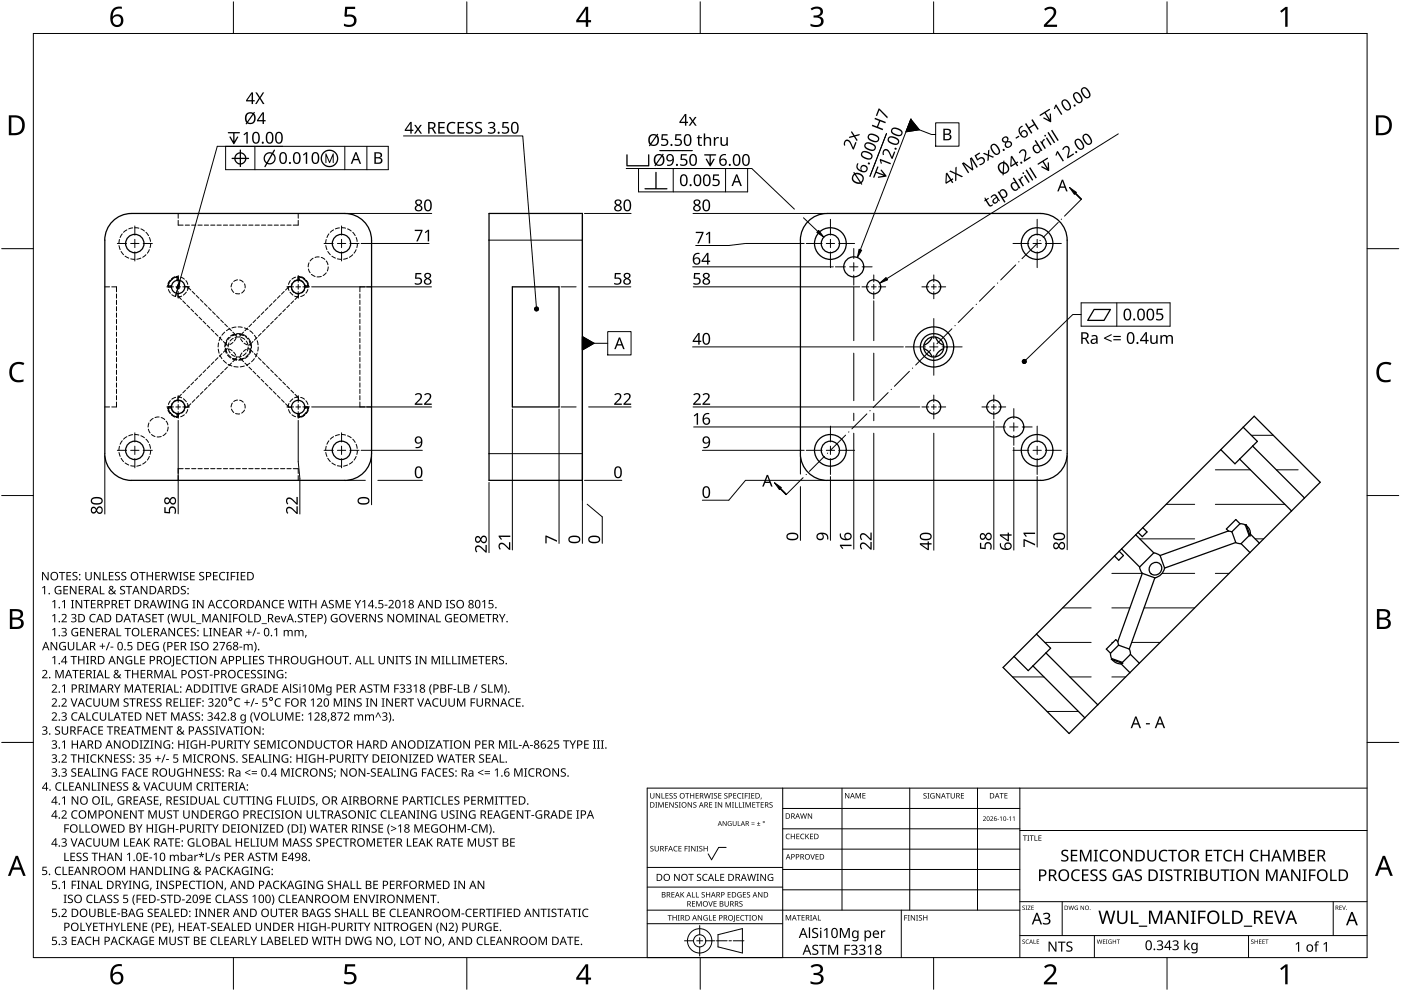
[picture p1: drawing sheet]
<svg xmlns="http://www.w3.org/2000/svg" width="420mm" height="297mm" viewBox="0 0 420 297" stroke-linecap="round" stroke-linejoin="round" font-family="sans-serif">
<g fill="none" stroke="#000" stroke-width=".38">
<path d="M39.4 64a8 8 0 0 0-8 8v64a8 8 0 0 0 8 8M103.4 64a8 8 0 0 1 8 8v64a8 8 0 0 1-8 8M103.4 64h-64M146.7 64h28v80h-28zM240 72v64M248 64a8 8 0 0 0-8 8M248 64h64M312 64a8 8 0 0 1 8 8v64a8 8 0 0 1-8 8M153.7 86h14v36h-14zM277.1 104.5a3.9 3.9 0 0 1 2.4 2.5M279.5 101a3.9 3.9 0 0 1-2.4 2.4M280.6 101a3.7 3.7 0 0 0 2.4 2.4"/>
<path d="M283 104.5a3.7 3.7 0 0 0-2.4 2.5M240 136a8.1 8.1 0 0 0 8 8M371.8 137.6l15.5 15.6M372.8 128.1l4.3 4.2-1.4 1.4M375.7 133.7l-5.3 5.3-4.3-4.2M375.7 133.7l15.5 15.6M376.1 124.8l19.8 19.8-75.3 75.3-19.8-19.8zM39.4 144h64M312 144h-64M342.7 158.2l1.3 1.2-1.4 1.5-1.3-1.3M368.4 159.2l-20.5 7.3M368.4 159.2l1.1 .2"/>
<path d="M369.4 159.4l1.2 3.2M371.9 157l1.5 .3M371.9 157l-1.3-1.3-2.8 2.9 .6 .6M371.9 157l-2.5 2.4M373.8 157.6l.9 1.1 .3 1.5M335.6 165.2l1.3 1.3-1.4 1.4-1.3-1.2M336.4 164.5l5.4 5.5 4.2-4.3M340.6 160.3l5.4 5.4M341.8 170l.8 1.9M342.6 171.8l-7.4 20.5M342.6 171.8l3.7 1.4M345.2 169.2a1.87 1.87 0 0 1 3.1 .4 1.87 1.87 0 0 1-1.4 2.7 1.79 1.79 0 0 1-2.1-.9 1.79 1.79 0 0 1 .4-2.2z"/>
<path d="M346 165.7l1.2 .4 .7 .4M346.3 173.2l-7.6 21.3M347.9 166.5l1.4 3.8M349.2 170.3l-.8 1.6-.9 .8-1.2 .5M370.6 162.6l1.6 .4M370.6 162.6l-21.3 7.7M372.2 163l2.7 2.6M374.6 160.5l-2.4 2.5M374.8 160.3l.1 .3-.3-.1M374.8 160.3l-1.1-3.1-.2 .1 1.1 3.2M375 160.1l-.2 .2M375 160.1l2.7 2.7"/>
<path d="M309.8 199.6l15.5 15.6M310.8 190.1l4.3 4.2-6.7 6.7-4.3-4.2M313.7 195.7l15.5 15.6M333 195.8l.4 1.6M333.4 197.4l3.2 1.2 .1 .3-3.4-1.3zM333.6 197.8l1.2 .9 1.4 .3M335.2 192.3l-.6-.6-2.8 2.9 1.2 1.2M335.2 192.3l.3 1.1M335.5 193.4l3.2 1.1M335.5 193.4l-2.5 2.4M336.2 199l2.7 2.6M336.4 198.8l-.2 .2"/>
<path d="M338.7 194.5l.3 1.7M339 196.1l-2.4 2.5M339 196.1l2.7 2.7"/>
<circle cx="40.4" cy="73" r="2.75"/>
<circle cx="102.4" cy="73" r="2.76"/>
<circle cx="249" cy="73" r="2.74"/>
<circle cx="249" cy="73" r="4.8"/>
<circle cx="256" cy="80" r="3"/>
<circle cx="311" cy="73" r="4.7"/>
<circle cx="311" cy="73" r="2.75"/>
<circle cx="53.4" cy="86" r="2"/>
<circle cx="89.4" cy="86" r="2"/>
<circle cx="262" cy="86" r="2.09"/>
<circle cx="280" cy="86" r="2.09"/>
<circle cx="280" cy="104" r="6"/>
<circle cx="280" cy="104" r="4"/>
<circle cx="280" cy="104" r="3"/>
<circle cx="40.4" cy="135" r="2.75"/>
<circle cx="53.4" cy="122" r="2"/>
<circle cx="89.4" cy="122" r="2"/>
<circle cx="102.4" cy="135" r="2.76"/>
<circle cx="249" cy="135" r="2.74"/>
<circle cx="249" cy="135" r="4.8"/>
<circle cx="280" cy="122" r="2.09"/>
<circle cx="298" cy="122" r="2.1"/>
<circle cx="304" cy="128" r="3"/>
<circle cx="311" cy="135" r="4.7"/>
<circle cx="311" cy="135" r="2.75"/>
</g>
<path d="M146.7 72h28M146.7 136h28" fill="none" stroke="#000" stroke-width=".3"/>
<g fill="none" stroke="#000" stroke-width=".3">
<path d="M35.7 73.6l.3 1.2M35.8 71.8l-.2 1.2M36.3 75.4l.7 1M36.7 70.1l-.7 1.1M37.5 76.8l1.1 .6M38.1 68.9l-1.1 .7M39.2 77.6l1.2 .2M39.8 68.3l-1.2 .3M40.4 68.3l1.3 .1M42.2 68.6l1.1 .6M42.2 77.4l-1.2 .3M43.8 69.6l.7 1"/>
<path d="M43.8 76.4l-1 .7M44.8 71.2l.3 1.2M44.8 74.8l-.6 1.1M45.2 73l-.2 1.2M53.4 66v1.5h1.5M53.4 64v1.4M55.6 67.5h1.2M57.5 67.5h1.2M59.4 67.5h1.2M61.3 67.5h1.2M63.2 67.5h1.3M65.1 67.5h1.3"/>
<path d="M67 67.5h1.3M68.9 67.5h1.3M70.8 67.5h1.3M72.7 67.5h1.3M74.6 67.5h1.3M76.5 67.5h1.3M78.4 67.5h1.3M80.3 67.5h1.3M82.2 67.5h1.3M84.1 67.5h1.3M86 67.5h1.3M89.4 66v1.5h-1.5"/>
<path d="M89.4 64v1.4M92.7 78.8l-.3 1.2M93.9 77.4l-.9 .8M95.7 77l-1.2 .2M96.4 77.2l1 .6M97.7 73.6l.3 1.2M97.8 78.2l.5 1.2M97.8 71.8l-.1 1.2M98.3 75.4l.8 1M98.4 80l-.2 1.2M98.6 70.1l-.6 1.1M99.5 76.8l1.1 .6"/>
<path d="M100 68.9l-.9 .7M101.2 77.6l1.2 .2M101.8 68.3l-1.2 .3M102.4 68.3l1.2 .1M104.2 68.6l1.1 .6M104.2 77.4l-1.2 .3M105.8 69.6l.7 1M105.8 76.4l-1 .7M106.8 71.2l.3 1.2M106.8 74.8l-.6 1.1M107.1 73l-.1 1.2M32.9 86h-1.5"/>
<path d="M33.5 86h1.4v1.5M34.9 88.1v1.3M34.9 90v1.3M34.9 91.9v1.3M34.9 93.8v1.3M34.9 95.7v1.3M34.9 97.6v1.3M34.9 99.5v1.3M50.3 85.4l.2 .5M50.5 85.5l-.1 .6M50.5 86.8l.6 1.1M50.7 84.9l-.2 .3a.55 .55 0 0 0 0 .6 .55 .55 0 0 0 .6 .3l.3-.1"/>
<path d="M50.7 84.7l-.1 .8M51 84l-.6 1M51.1 84.1l-.5 .8M51.4 85.8l-.6 .1M51.5 85.5l-.7 .2M51.5 88.3l1.2 .6M51.9 83.6l-.9 .8M51.9 83.4l-.8 .8M52.3 83.2l-.8 .5M52.4 83.2h.6v.9M52.4 83l-1 .6M52.8 82.9l.5 .2"/>
<path d="M53.2 83l-.9 .3M53.3 83l.2 .4-.1 .6M53.3 83.4l-.1 .6M53.4 88v.8l1 1M53.6 83h-.7M54 89h-.7M54.2 83.1l1.1 .6M54.5 88.8l-.8 .2M54.8 90.2l.8 .8M55.4 86h.9M55.8 84.1l.5 1.1M55.9 87.6l-.9 .9"/>
<path d="M56 91.4l.8 .8M56.3 86l.9 1M56.4 86.3l-.2 .8M56.4 85.9l-.1 .7M57.3 92.6l.8 .8M57.6 87.4l.9 .8M58.5 93.8l.8 .9M58.9 88.6l.8 .8M59.7 95.1l.8 .8M60.1 89.8l.8 .8M60.9 96.3l.8 .8M61.3 91l.8 .8"/>
<path d="M62.1 97.5l.8 .8M62.5 92.2l.8 .8M63.3 98.7l.9 .8M63.7 93.4l.8 .9M64.6 99.9l.8 .8M65 94.7l.8 .8M66.2 95.9l.8 .8M67.4 97.1l.8 .8M67.4 99.6l-.9 .9M68.6 98.3l.8 .8M69 98.5l-1.1 .6M69.4 86.6l.7 1.1"/>
<path d="M69.7 84.8l-.4 1.2M69.8 99.5l1 1M70.7 88h1.2M70.8 98l-1.2 .3M71.2 83.9l-1.1 .5M71.4 98l1.2 .1M71.9 83.9l1 .7M73 99.5l-.9 1M73.3 98.3l1.1 .5M73.3 85.1l.2 1.2M73.3 86.9l-.8 .9M74.3 98.3l-.8 .8"/>
<path d="M74.9 99.1l1 .9M75.5 97.1l-.8 .8M76.7 95.9l-.8 .8M77.9 94.7l-.8 .8M78.3 99.9l-.8 .8M79.1 93.4l-.8 .9M79.5 98.7l-.8 .8M80.4 92.2l-.9 .8M80.7 97.5l-.8 .8M81.6 91l-.8 .8M82 96.3l-.8 .8M82.8 89.8l-.8 .8"/>
<path d="M83.2 95.1l-.8 .8M84 88.6l-.8 .8M84.4 93.8l-.8 .9M85.2 87.4l-.8 .8M85.6 92.6l-.8 .8M86.4 85.9v.7M86.4 86.3l.3 .8M86.8 91.4l-.8 .8M87 87.6l.8 .9M87.1 84.1l-.6 1.1M87.4 86.6l.7 1.1M87.4 86h-.8l-1 1"/>
<path d="M87.7 84.8l-.4 1.2M88.1 90.2l-.9 .8M88.3 88.8l.9 .2M88.6 88h1.3M88.6 83.1l-1.1 .6M88.9 89h.6M89.2 83.9l-1.1 .5M89.3 83h.7M89.4 88v.8l-.9 1M89.5 83.4l.2 .6M89.6 83l-.3 .4 .1 .6M89.7 83l.8 .3"/>
<path d="M89.7 83.4l.2 .7M89.9 83.9l1 .7M90 83.2l.7 .1M90 82.9l-.5 .2M90.4 83l1 .6M90.6 83.2l.7 .5M91 83.6l.9 .8M91.2 83.6l.8 .9M91.3 85.1l.2 1.2M91.3 86.9l-.8 .9M91.3 88.3l-1.1 .6M91.4 85.8l.6 .1"/>
<path d="M91.4 86h.8M91.7 84.1l.5 .8M91.8 84l.7 1M92.2 84.9l.2 .9M92.2 85v.6l-.8-.1M92.3 86.8l-.6 1.1M92.4 85.5v.6M92.4 85.8l-.1 .2M92.5 80.6l.5 1.2M92.5 85.4l-.2 .5M93.4 82.2l1.1 .7M96.4 82.9l-1.3 .1"/>
<path d="M97.8 81.8l-.9 .8M107.9 88.1v1.3M107.9 90v1.3M107.9 91.9v1.3M107.9 93.8v1.3M107.9 95.7v1.3M107.9 97.6v1.3M107.9 99.5v1.3M109.4 86h-1.5v1.5M111.4 86h-1.4M34.9 101.4v1.3M34.9 103.3v1.3"/>
<path d="M34.9 105.2v1.3M34.9 107.2v1.2M34.9 109.1v1.2M34.9 111v1.2M34.9 112.9v1.2M34.9 114.8v1.2M34.9 116.7v1.2M34.9 118.6v1.3M52.7 119.1l-1.2 .6M53.3 119.9l-1.2 .4M53.3 119l.7 .1M53.7 119l.8 .2"/>
<path d="M53.9 120l1 .6M54.4 118.2l-1 1v.8M55 119.5l.9 .9M55.6 117l-.8 .8M56.8 115.7l-.8 .9M58.1 114.5l-.8 .8M58.5 119.8l-.9 .8M59.3 113.3l-.8 .8M59.7 118.6l-.8 .8M60.5 112.1l-.8 .8M60.9 117.4l-.8 .8M61.7 110.9l-.8 .8"/>
<path d="M62.1 116.1l-.8 .8M62.9 109.6l-.8 .9M63.3 114.9l-.8 .8M64.2 108.4l-.9 .8M64.5 113.7l-.8 .8M65.4 107.2l-.8 .8M65.4 104.6l.3 1.3M65.5 102.8l-.1 1.2M65.8 112.5l-.8 .8M65.8 101.2l.8 .8M65.9 106.5l.6 1M66.2 101l-.5 1.1"/>
<path d="M66.6 106l-.8 .8M67 108l.9 .9M67 111.3l-.8 .8M67 102.4l1 .9M67.5 104.6l.4 1.3M67.6 102.7l-.2 1.3M67.6 104.3l.4 1.3M67.8 105.1l.3 .8M67.9 103.4h.6M68 104.6l-1 1M68 102.3l-.2 .8M68 102.4l-.4 1.3"/>
<path d="M68.2 106.4l.9 .9M68.2 110l-.8 .9M68.3 104.5l-.4 .3M68.4 109.2l1.2 .5M68.5 106.3l.8 .8M68.5 104.6l.5 1.2M68.6 101.1l-.7 1M68.7 102.8l-.3 1.2M68.7 104.6l.9 .6M69.1 101l-.8 .9M69.4 108.8l-.8 .8M69.4 106.2l1.1 .6"/>
<path d="M69.7 107.6l1.3 .4M69.8 102.6l-.9 .7M69.9 101.4l-.9 .8M70.1 105.6l.6 .9M70.1 109.9l1.3 .1M70.3 100.1l-1.2 .6M70.4 100.4l-.9 .3M70.5 107.6l-.7-.2 1.3 .4M70.7 100.4l.2 .5M70.8 101.3l-.6 .9M70.9 106.9l-.1 .6-1 .9M71 100l1.2 .1"/>
<path d="M71.1 100.2l-1.3 .4M71.2 119.9l-1.1 .4M71.7 101l-1.2 .2M71.7 100.2l1.3 .4M71.9 120l1 .6M71.9 107.1l.3 .5M72.1 100.5l-.1 .6M72.1 107.5l.9 .9M72.1 101.5l.7 .9M72.3 100.4l.8 .2M72.3 101.2l1.1 .6M72.3 106.8l-1.2 .2"/>
<path d="M72.6 105.8l-.5 .9M72.8 100.3l1.2 .6M72.8 107.7l-1.2 .3M73 107.4l-1.3 .4M73.2 102.9l.9 .5M73.3 109.7l-1.2 .3M73.3 107.3l-.8 .3M73.5 108.8l.8 .8M73.5 100.9l.9 .8M73.8 102.2l.5 1.2M73.8 105.8l-.9 .8M73.9 104.7l-.9 .7"/>
<path d="M74.3 104.5h.5l1.1 1.1M74.4 104l-.2 1.2M74.4 101.3l.7 1.1M74.4 106.7l-1 .8M74.5 106.1l-.8 .9M74.7 110l.8 .9M74.7 102.1l.3 .8M74.8 102.4l.4 1.3M74.9 108.9l-1 .6M75 103.2l-.5 .2M75.2 104.3l-.4 1.3 .2-.7M75.3 103l.1 1.3"/>
<path d="M75.3 105l-.5 1.2M75.9 102.4l-1 .9M75.9 111.3l.8 .8M76.3 106l.8 .8M76.3 100.5l.6 1M76.3 107.5l-.9 .9M77.1 101.2l-.8 .8M77.1 112.5l.8 .8M77.1 102.1l.3 1.3M77.1 105.9l-.5 1.1M77.4 104l-.1 1.2M77.5 107.2l.8 .8"/>
<path d="M78.3 113.7l.8 .8M78.7 108.4l.8 .8M79.5 114.9l.9 .8M79.9 109.6l.8 .9M80.8 116.1l.8 .8M81.2 110.9l.8 .8M82 117.4l.8 .8M82.4 112.1l.8 .8M83.2 118.6l.8 .8M83.6 113.3l.8 .8M84.4 119.8l.8 .8M84.8 114.5l.8 .8"/>
<path d="M86 115.7l.8 .9M87.2 117l.9 .8M87.8 119.5l-.8 .9M88.5 118.2l1 1.2-.1 .6M89.2 119l-.9 .2M89.5 119l-.6 .1M90.2 119.1l1.1 .6M107.9 101.4v1.3M107.9 103.3v1.3M107.9 105.2v1.3M107.9 107.2v1.2M107.9 109.1v1.2"/>
<path d="M107.9 111v1.2M107.9 112.9v1.2M107.9 114.8v1.2M107.9 116.7v1.2M107.9 118.6v1.3M31.4 122h1.5M34.9 120.5v1.5h-1.4M35.7 135.6l.3 1.2M35.8 133.8l-.2 1.2M36.3 137.4l.7 1M36.7 132.1l-.7 1.1M37.5 138.8l1.1 .6"/>
<path d="M38.1 130.9l-1.1 .7M39.2 139.6l1.2 .1M39.8 130.3l-1.2 .3M40.4 130.2l1.3 .2M42.2 130.6l1.1 .6M42.2 139.4l-1.2 .3M43.8 131.6l.7 1M43.8 138.4l-1 .7M44.5 128.6l.5 1.2M44.7 126.8l-.3 1.2M44.8 133.2l.3 1.2M44.8 136.8l-.6 1.1"/>
<path d="M45.2 135l-.2 1.2M45.4 130.2l1.1 .6M45.9 125.4l-.9 .8M47.7 125l-1.2 .2M48.3 125.2l1.1 .6M48.3 130.8l-1.2 .2M49.8 126.2l.5 1.2M49.8 129.8l-.9 .8M50.4 123l.6 1M50.4 128l-.2 1.2M50.4 121.9l.1 .6M50.5 122.2l.2 .9"/>
<path d="M50.5 122.1l-.2 .5M50.6 123.1l.5 .8M50.8 123.5l.8 .9M50.8 122.1l.6 .1M51 123.6l.9 .8M51.1 120.1l-.6 1.1M51.4 122.6l.7 1M51.4 124.4l1 .6M51.4 122l-.6-.1-.4 .3M51.5 122.5l-.9-.1v.6M51.5 124.3l.8 .5M51.7 120.8l-.4 1.2"/>
<path d="M52.1 124.7l.8 .1M52.3 124.7l.9 .3M52.7 123.9l1.2 .2M52.9 125h.7M53 123.9l.1 .7M53.2 124l.1 .6M53.3 124.9l-.5 .2M53.4 124l.1 .6-.2 .4M55.3 121.1l.2 1.2M55.3 122.9l-.8 .9M55.3 124.3l-1.1 .6M55.4 122h.9"/>
<path d="M56.2 120.9l.2 .8M56.3 122.8l-.5 1.1M56.3 121.4l.1 .7M57.2 121l-.9 1M69.4 122.6l.7 1M69.7 120.8l-.4 1.2M70.7 123.9l1.2 .2M73.3 121.1l.2 1.2M73.3 122.9l-.8 .9M85.6 121l1 1h.8M86.4 121.4v.7M86.5 122.8l.6 1.1"/>
<path d="M86.7 120.9l-.3 .8M87.5 124.3l1.1 .6M89.4 124l-.1 .6 .3 .4M89.5 124.9l.5 .2M89.7 124l-.2 .6M89.9 123.9l-.1 .9h.6M90 125h-.7M90.5 124.7l-.8 .3M91.3 124.3l-.7 .5M91.4 122h.8M91.4 124.4l-1 .6M91.7 120.1l.6 1.1"/>
<path d="M91.8 123.8l-.9 .8M91.9 123.6l-.9 .8M92 122.1l-.6 .1M92 122.3l-.6 .2M92.2 123.1l-.5 .8M92.2 122.5l-.1 .8M92.3 122l.1 .2M92.3 122.1l.2 .5M92.4 122.2l-.2 .9M92.4 121.9v.6M92.5 123l-.7 1M97.7 135.6l.3 1.2"/>
<path d="M97.8 133.8l-.1 1.2M98.3 137.4l.8 1M98.6 132.1l-.6 1.1M99.5 138.8l1.1 .6M100 130.9l-.9 .7M101.2 139.6l1.2 .1M101.8 130.3l-1.2 .3M102.4 130.2l1.2 .2M104.2 130.6l1.1 .6M104.2 139.4l-1.2 .3M105.8 131.6l.7 1M105.8 138.4l-1 .7"/>
<path d="M106.8 133.2l.3 1.2M106.8 136.8l-.6 1.1M107.1 135l-.1 1.2M107.9 120.5v1.5h1.5M110 122h1.4M53.4 142.5v1.5M54.9 140.5h-1.5v1.4M56.8 140.5h-1.2M58.7 140.5h-1.2M60.6 140.5h-1.2M62.5 140.5h-1.2M64.5 140.5h-1.3"/>
<path d="M66.4 140.5h-1.3M68.3 140.5h-1.3M70.2 140.5h-1.3M72.1 140.5h-1.3M74 140.5h-1.3M75.9 140.5h-1.3M77.8 140.5h-1.3M79.7 140.5h-1.3M81.6 140.5h-1.3M83.5 140.5h-1.3M85.4 140.5h-1.3M87.3 140.5h-1.3"/>
<path d="M87.9 140.5h1.5v1.4M89.4 142.5v1.5"/>
</g>
<g fill="none" stroke="#000" stroke-width=".3">
<path d="M375.3 130.5h6.6M358.3 151.2h-8.6M375 140.8h-10.5M385.3 151.2h-20.8M389.3 140.8h-6.5M333.4 171.9h9.2M348.5 171.9h9.8M358.3 161.5h-16.5M364.5 171.9h4.1M379 161.5h-2.6M313.3 192.6h13.9M318.7 182.2h8.5"/>
<path d="M333.4 192.6h.4M333.4 182.2h5.5M339.4 192.6h8.5M343.1 182.2h15.2M313.1 202.9h-9.4M323.4 213.3h-9.4M327.2 202.9h-6.3M337.6 202.9h-4.2"/>
</g>
<path d="M10 10h400v277h-400z" fill="none" stroke="#000" stroke-width=".3"/>
<g fill="none" stroke="#000" stroke-width=".3">
<path d="M70 .5v9.5M140 .5v9.5M210 .5v9.5M280 .5v9.5M350 .5v9.5M.5 74.5h9.5M419.5 74.5h-9.5M.5 148.5h9.5M410 148.5h9.5M10 222.5h-9.5M410 222.5h9.5M70 287v9.5"/>
<path d="M140 287v9.5M210 287v9.5M280 287v9.5M350 287v9.5"/>
</g>
<g fill="#000">
<path d="M103.5 2h3v.7h-2.4l-.1 1.7a2.01 2.01 0 0 1 3 1.7 2.01 2.01 0 0 1-2.8 2l-1.1-.3v-.7a1.93 1.93 0 0 0 3-.6 1.37 1.37 0 0 0-.5-1.4 1.37 1.37 0 0 0-1.4-.1l-.5 .1-.4-.3zM243.1 2.6a2.32 2.32 0 0 1 3.7 .5 1.46 1.46 0 0 1-1.2 1.8 1.59 1.59 0 0 1 1.4 1.8 1.59 1.59 0 0 1-1.8 1.4l-2.1-.3v-.7a2.12 2.12 0 0 0 3.1-.5 1.21 1.21 0 0 0-1.6-1.3h-.6v-.7a1.53 1.53 0 0 0 2.1-1.1 1.49 1.49 0 0 0-2.6-.4zM313.1 2.7a2.03 2.03 0 0 1 2.1-.8 2.03 2.03 0 0 1 1.6 1.7 3.9 3.9 0 0 1-1.6 2.5l-1.2 1.3h3v.7h-3.9v-.6l1.5-1.6a2.56 2.56 0 0 0 1.3-2.9 1.62 1.62 0 0 0-2.4 .2zM383.9 3.3l1.6-1.2h.6v5.9h-.7l.1-5.2-1.2 1zM3.5 109.3a3.3 3.3 0 0 1 3.8-.5l-.3 .7a2.26 2.26 0 0 0-2.6 0 2.26 2.26 0 0 0-.8 2.6 2.12 2.12 0 0 0 3.1 1.7l.4-.1v.7a2.98 2.98 0 0 1-3.4-.4 2.98 2.98 0 0 1-.8-3.3zM413.5 109.3a3.3 3.3 0 0 1 3.8-.5l-.3 .7a2.26 2.26 0 0 0-2.7 0 2.26 2.26 0 0 0-.7 2.6 2.12 2.12 0 0 0 3.1 1.7l.4-.1v.7a2.98 2.98 0 0 1-3.4-.4 2.98 2.98 0 0 1-.8-3.3zM103.5 289h3v.7h-2.4l-.1 1.7a2.01 2.01 0 0 1 3 1.7 2.01 2.01 0 0 1-2.8 2l-1.1-.4v-.6a1.93 1.93 0 0 0 3-.7 1.37 1.37 0 0 0-.5-1.3 1.37 1.37 0 0 0-1.4-.1l-.5 .1-.4-.3zM243.1 289.6a2.32 2.32 0 0 1 3.7 .5 1.46 1.46 0 0 1-1.2 1.8 1.59 1.59 0 0 1 1.4 1.8 1.59 1.59 0 0 1-1.8 1.4l-2.1-.3v-.7a2.12 2.12 0 0 0 3.1-.5 1.21 1.21 0 0 0-1.6-1.4h-.6v-.6a1.53 1.53 0 0 0 2.1-1.1 1.49 1.49 0 0 0-2.6-.4zM313.1 289.7a2.03 2.03 0 0 1 2.1-.8 2.03 2.03 0 0 1 1.6 1.7 3.9 3.9 0 0 1-1.6 2.5l-1.2 1.3h3v.7h-3.9v-.7l1.5-1.5a2.56 2.56 0 0 0 1.3-2.9 1.62 1.62 0 0 0-2.4 .2zM383.9 290.3l1.6-1.2h.6v5.9h-.7l.1-5.2-1.2 1z"/>
<path d="M33.9 2.6a2.88 2.88 0 0 1 2.6-.6v.7a2.02 2.02 0 0 0-2.6 2.3 1.83 1.83 0 0 1 2.5-.3 1.83 1.83 0 0 1 .3 2.6 2.07 2.07 0 0 1-2.5 .6 2.07 2.07 0 0 1-1.1-2.4 4 4 0 0 1 .8-2.9zM33.8 6.2a1.3 1.3 0 0 0 2.6 0 1.3 1.3 0 0 0-2.6 0z"/>
<path d="M175.6 2h.8v4h.9v.7h-.9v1.3h-.7v-1.3h-2.9v-.6zM175.7 2.8l-2.2 3.2h2.2z"/>
<path d="M2.6 34.6h1.9a2.99 2.99 0 0 1 2.9 3 2.99 2.99 0 0 1-3.1 2.9h-1.7zM3.4 35.2v4.7h.8a2.35 2.35 0 0 0 2.4-2.1 2.35 2.35 0 0 0-1.9-2.6z"/>
<path d="M412.6 34.6h1.9a2.68 2.68 0 0 1 2.9 2.9 2.78 2.78 0 0 1-3.1 3h-1.7zM413.4 35.2v4.7h.8a2.35 2.35 0 0 0 2.4-2.1 2.35 2.35 0 0 0-2-2.6z"/>
<path d="M3 182.6h1.7a1.68 1.68 0 0 1 2.2 1.7 1.37 1.37 0 0 1-1.1 1.1 1.61 1.61 0 0 1 1.3 2 1.61 1.61 0 0 1-2 1.1h-2.1zM3.7 185.7v2.2h1.2a1.13 1.13 0 0 0 1.4-1.1 1.13 1.13 0 0 0-1.4-1.1zM3.7 183.2v1.9h1.1a1.02 1.02 0 0 0 1.3-1 1.02 1.02 0 0 0-1.4-.9z"/>
<path d="M412.9 182.6h1.7a1.68 1.68 0 0 1 2.3 1.7 1.37 1.37 0 0 1-1.1 1.1 1.61 1.61 0 0 1 1.3 2 1.61 1.61 0 0 1-2.1 1.1h-2.1zM413.7 185.7v2.2h1.2a1.13 1.13 0 0 0 1.4-1.1 1.13 1.13 0 0 0-1.5-1.1zM413.7 183.2v1.9h1.1a1.02 1.02 0 0 0 1.3-1 1.02 1.02 0 0 0-1.4-.9z"/>
<path d="M4.7 256.5h.7l2.3 6h-.8l-.7-1.8h-2.4l-.7 1.8h-.7zM5 257.3l-.9 2.7h1.9z"/>
<path d="M414.7 256.5h.7l2.3 6h-.8l-.7-1.8h-2.4l-.7 1.8h-.7zM415 257.3l-.9 2.7h1.9z"/>
<path d="M33.9 289.6a2.88 2.88 0 0 1 2.6-.6v.7a2.02 2.02 0 0 0-2.6 2.3 1.83 1.83 0 0 1 2.5-.3 1.83 1.83 0 0 1 .3 2.6 2.07 2.07 0 0 1-2.5 .6 2.07 2.07 0 0 1-1.1-2.4 4 4 0 0 1 .8-2.9zM33.8 293.2a1.3 1.3 0 0 0 2.6 0 1.3 1.3 0 0 0-2.6 0z"/>
<path d="M175.6 289h.8v4h.9v.7h-.9v1.3h-.7v-1.3h-2.9v-.6zM175.7 289.8l-2.2 3.2h2.2z"/>
</g>
<g fill="none" stroke="#000" stroke-width=".3">
<path d="M234.7 236.2v50.8h-40.6v-50.8h215.9M252.5 236.2v36.6M272.8 236.2v36.6M293.2 236.2v36.6M305.9 236.2v50.8M217.8 254h-2.3l-2.1 3.7-1-1.8M234.7 242.3h71.2M234.7 254.5h71.2M305.9 248.4h-71.2M410 248.9h-104.1M194.1 272.8h111.8M209.8 277.4v2.8"/>
<path d="M234.7 276.9h-40.6M234.7 265.9h-40.6M234.7 260h-40.6M270.3 272.8v14.2M305.9 260.6h-71.2M305.9 266.7h-71.2M305.9 270.3h104.1M318.6 270.3v10.1M399.8 270.3v10.1M205.3 282h2.7M208.9 282h1.9M209.8 281.1v1.8"/>
<path d="M209.8 283.8v2.8M214.4 282h-2.7M214.9 282h3.2M215.3 280.2l7.3-1.9v7.3l-7.3-1.8zM218.6 282h.8M223.1 282h-3.2M328.2 280.4v6.6M374.4 280.4v6.6M410 280.4h-104.1"/>
<circle cx="209.8" cy="282" r="3.7"/>
<circle cx="209.8" cy="282" r="1.83"/>
</g>
<g fill="#000">
<path d="M195 237.7h.2v1.1a.42 .42 0 0 0 .4 .4 .42 .42 0 0 0 .4-.4v-1.1h.2v1.1a.62 .62 0 0 1-.6 .6 .62 .62 0 0 1-.6-.6zM196.7 237.7h.2l.9 1.4v-1.4h.2v1.6h-.3l-.8-1.3v1.3h-.2zM198.4 237.7h.2v1.5h.7v.1h-.9zM199.6 237.7h.9v.2h-.7v.5h.6v.2h-.6v.6h.7v.1h-.9zM200.8 237.9l.6-.2 .3 .1v.2a.38 .38 0 0 0-.5-.2 .38 .38 0 0 0-.2 .5 .38 .38 0 0 0 .5 .2l.3 .3-.2 .4-.7 .1h-.2l.1-.2a.41 .41 0 0 0 .6 .1 .41 .41 0 0 0 .1-.5 .41 .41 0 0 0-.5-.2zM202.1 237.9l.5-.2 .4 .1-.1 .2a.38 .38 0 0 0-.5-.2 .38 .38 0 0 0-.2 .5 .38 .38 0 0 0 .5 .2l.3 .3-.1 .4-.7 .1h-.2l.1-.2a.41 .41 0 0 0 .5 .1 .41 .41 0 0 0 .2-.5 .41 .41 0 0 0-.6-.2zM205.5 237.7h1.2v.2h-.5v1.4h-.2v-1.4h-.5zM207 237.7h.2v.7h.8v-.7h.2v1.6h-.2v-.7h-.8v.7h-.2zM208.6 237.7h.9v.2h-.7v.5h.7v.2h-.7v.6h.7v.1h-.9zM211.1 237.7h.2l.4 1.4 .3-1.4h.2l.4 1.4 .4-1.4h.2l-.5 1.6h-.2l-.4-1.3-.3 1.3h-.3zM213.3 237.7h.6l-.2 .2v1.3l.2 .1h-.6l.2-.1v-1.3zM214.2 237.9l.5-.2 .4 .1-.1 .2a.38 .38 0 0 0-.5-.2 .38 .38 0 0 0-.2 .5 .38 .38 0 0 0 .5 .2l.3 .3-.1 .4-.7 .1h-.2l.1-.2a.41 .41 0 0 0 .5 .1 .41 .41 0 0 0 .2-.5 .41 .41 0 0 0-.6-.2z"/>
<path d="M215.4 237.7h.9v.2h-.7v.5h.7v.2h-.7v.6h.7v.1h-.9zM217.3 237.9l.5-.2 .4 .1-.1 .2a.38 .38 0 0 0-.5-.2 .38 .38 0 0 0-.2 .5 .38 .38 0 0 0 .5 .2l.3 .3-.2 .4-.6 .1h-.2l.1-.2a.41 .41 0 0 0 .5 .1 .41 .41 0 0 0 .2-.5 .41 .41 0 0 0-.6-.2zM219.9 237.7h.9v.2h-.7v.5h.7v.2h-.7v.6h.7v.1h-.9zM221.3 237.9l.6-.2 .4 .1-.1 .2a.66 .66 0 0 0-.9 .6 .66 .66 0 0 0 .9 .5 .77 .77 0 0 1-1.1-.1 .77 .77 0 0 1 .2-1.1zM222.5 237.7h.5l-.1 .2v1.3l.1 .1h-.5l.2-.1v-1.3zM223.4 237.7h.9v.2h-.7v.6h.6v.2h-.6v.6h-.2zM224.4 237.7h.6l-.2 .2v1.3l.2 .1h-.6l.2-.1v-1.3zM225.3 237.7h.9v.2h-.7v.5h.7v.2h-.7v.6h.7v.1h-.9zM228.2 239.1h.2l-.3 .5zM253.4 237.7h.3l.8 1.3v-1.3h.2v1.6h-.2l-.9-1.3v1.3h-.2zM256.6 237.7h.3l.5 1.3 .5-1.3h.3v1.6h-.2v-1.4l-.7 1.4-.5-1.4v1.4h-.2zM258.6 237.7h1v.2h-.7v.5h.6v.2h-.6v.5h.7v.2h-1z"/>
<path d="M277 237.9l.6-.2 .3 .1-.1 .2a.38 .38 0 0 0-.5-.2 .38 .38 0 0 0-.1 .5 .38 .38 0 0 0 .5 .2l.2 .3-.1 .4-.7 .1h-.2l.1-.2a.41 .41 0 0 0 .6 .1 .41 .41 0 0 0 .1-.5 .41 .41 0 0 0-.5-.2zM278.1 237.7h.6l-.2 .2v1.3l.2 .1h-.6l.2-.1v-1.3zM279.2 237.9l.7-.2 .4 .1-.1 .2a.67 .67 0 0 0-1 .5 .67 .67 0 0 0 .9 .6v-.4h-.4v-.2h.6v.8a.88 .88 0 0 1-1.2-.2 .88 .88 0 0 1 .1-1.2zM280.7 237.7h.2l.9 1.4v-1.4h.2v1.6h-.3l-.8-1.3v1.3h-.2zM283.7 237.7h1.2v.2h-.5v1.4h-.2v-1.4h-.5zM285.1 237.7h.2v1.1a.42 .42 0 0 0 .4 .4 .42 .42 0 0 0 .4-.4v-1.1h.2v1.1a.62 .62 0 0 1-.6 .6 .62 .62 0 0 1-.6-.6zM288.2 237.7h.9v.2h-.7v.5h.7v.2h-.7v.6h.7v.1h-.9zM299.8 237.7h1.2v.2h-.5v1.4h-.2v-1.4h-.5zM301.2 237.7h.9v.2h-.7v.5h.7v.2h-.7v.5h.7v.2h-.9zM195.1 253.7l.6-.2 .3 .1-.1 .2a.38 .38 0 0 0-.5-.1 .38 .38 0 0 0-.1 .5 .38 .38 0 0 0 .4 .2l.3 .2-.1 .5-.7 .1-.2-.1 .1-.1a.41 .41 0 0 0 .6 .1 .41 .41 0 0 0 .1-.6 .41 .41 0 0 0-.6-.2zM196.5 240.4h.6l-.2 .2v1.3l.2 .2h-.6l.2-.2v-1.3zM196.3 253.6h.2v1a.42 .42 0 0 0 .5 .4 .42 .42 0 0 0 .4-.4v-1h.2v1a.62 .62 0 0 1-.6 .6 .62 .62 0 0 1-.7-.6z"/>
<path d="M197.4 240.4h.3l.5 1.4 .5-1.4h.3v1.7h-.2l.1-1.5-.8 1.5-.5-1.5v1.5h-.2zM199.4 253.6h.9v.1h-.7v.6h.7v.2h-.7v.7h-.2zM199.5 240.4h.9v.2h-.7v.5h.6v.2h-.6v.6h.7v.2h-.9zM200.7 240.4h.3l.8 1.4v-1.4h.2v1.7h-.2l-.9-1.4v1.4h-.2zM202.2 253.8l.4-.3 .6 .1-.1 .2-.4-.1a.66 .66 0 0 0-.5 .9 .66 .66 0 0 0 .9 .4 .77 .77 0 0 1-1.1-.1 .77 .77 0 0 1 .2-1.1zM202.5 240.6l.5-.2 .3 .1v.2a.38 .38 0 0 0-.5-.2 .38 .38 0 0 0-.2 .5 .38 .38 0 0 0 .5 .2 .51 .51 0 0 1 .1 .9 .51 .51 0 0 1-.8-.3l.1 .1a.41 .41 0 0 0 .5 0 .41 .41 0 0 0 .1-.5 .41 .41 0 0 0-.5-.2zM203.6 240.4h.6l-.2 .2v1.3l.2 .2h-.6l.2-.2v-1.3zM203.5 253.6h.9v.1h-.7v.6h.6v.1h-.6v.6h.7v.2h-.9zM205.3 253.6h.9v.1h-.7v.6h.7v.2h-.7v.7h-.2zM206.4 253.6h.6l-.2 .1v1.3l.2 .2h-.6l.2-.2v-1.3zM206.2 240.4h.3l.8 1.4v-1.4h.2v1.7h-.2l-.9-1.4v1.4h-.2zM207.3 253.6h.2l.9 1.3v-1.3h.2v1.6h-.3l-.9-1.4 .1 1.4h-.2z"/>
<path d="M208 240.6l.5-.2 .4 .1-.1 .2a.38 .38 0 0 0-.5-.2 .38 .38 0 0 0-.2 .5 .38 .38 0 0 0 .5 .2 .51 .51 0 0 1 .1 .9 .51 .51 0 0 1-.8-.3l.1 .1a.41 .41 0 0 0 .5 0 .41 .41 0 0 0 .1-.5 .41 .41 0 0 0-.5-.2zM208.9 253.6h.6l-.2 .1v1.3l.2 .2h-.6l.2-.2v-1.3zM209.8 253.7l.5-.2 .3 .1v.2a.38 .38 0 0 0-.5-.1 .38 .38 0 0 0-.2 .5 .38 .38 0 0 0 .5 .2l.3 .2-.2 .5-.7 .1-.1-.1 .1-.1a.41 .41 0 0 0 .5 .1 .41 .41 0 0 0 .1-.6 .41 .41 0 0 0-.5-.2zM211 253.6h.2v.7h.8v-.7h.2v1.6h-.2v-.8h-.8v.8h-.2zM212.7 240.4h.9v.2h-.7v.5h.6v.2h-.6v.6h.7v.2h-.9zM214.4 240.4h.6l-.2 .2v1.3l.2 .2h-.6l.2-.2v-1.3zM215.3 240.4h.2l.9 1.4v-1.4h.2v1.7h-.3l-.8-1.4v1.4h-.2zM216.7 246.1h.2l.8 1.2v-1.2h.2v1.5h-.2l-.8-1.2v1.2h-.2zM217.6 240.4h.3l.5 1.4 .5-1.4h.3v1.7h-.2v-1.5l-.7 1.5-.5-1.5v1.5h-.2zM218.4 246.3l1-.1-.2 .1a.6 .6 0 0 0-.8 .5 .6 .6 0 0 0 .8 .6v-.4l-.3-.2h.5v.7a.8 .8 0 0 1-1-.2 .8 .8 0 0 1 0-1zM219.5 240.4h.6l-.2 .2v1.3l.2 .2h-.6l.2-.2v-1.3zM220.4 240.4h.2v1.5h.7v.2h-.9z"/>
<path d="M219.8 246.1h.1v.9a.38 .38 0 0 0 .4 .4 .38 .38 0 0 0 .4-.4v-.9h.2v.9a.56 .56 0 0 1-.6 .6 .56 .56 0 0 1-.5-.6zM221.3 246.1h.1v1.3h.7v.2h-.8zM221.6 240.4h.2v1.5h.7v.2h-.9zM222.7 240.4h.6l-.2 .2v1.3l.2 .2h-.6l.2-.2v-1.3zM223.6 240.4h.3l.5 1.4 .5-1.4h.3v1.7h-.2v-1.5l-.7 1.5-.6-1.5 .1 1.5h-.2zM225.4 247l.9 .1zM225.4 246.6l.9 .1zM225.6 240.4h.9v.2h-.7v.5h.7v.2h-.7v.6h.7v.2h-.9zM227 247.4l1 .2zM226.7 240.4h1.2v.2h-.5v1.5h-.2v-1.5h-.5zM227.4 246.3l.2 .5h.4l-.4 .1v.4l-.2-.4h-.4l.4-.1zM228.1 240.4h1v.2h-.7v.5h.6v.2h-.6v.6h.7v.2h-1z"/>
<path d="M230.8 240.6l.6-.2 .3 .1-.1 .2a.38 .38 0 0 0-.5-.2 .38 .38 0 0 0-.1 .5 .38 .38 0 0 0 .5 .2 .51 .51 0 0 1 0 .9 .51 .51 0 0 1-.8-.3l.1 .1a.41 .41 0 0 0 .6 0 .41 .41 0 0 0 .1-.5 .41 .41 0 0 0-.5-.2zM235.8 250.1l.5-.2 .6 .1-.1 .2-.4-.1a.66 .66 0 0 0-.5 .8 .66 .66 0 0 0 .9 .4 .77 .77 0 0 1-1.1-.1 .77 .77 0 0 1 .1-1.1zM237.2 249.9h.2v.7h.8v-.7h.2v1.6h-.2v-.7h-.8v.7h-.2zM238.8 249.9h.9v.2h-.7v.5h.7v.2h-.7v.5h.7v.2h-.9zM240.2 250.1l.6-.2 .4 .1v.2a.66 .66 0 0 0-1 .5 .66 .66 0 0 0 1 .6 .77 .77 0 0 1-1.1-.1 .77 .77 0 0 1 .1-1.1zM240 243.8h.2l.3 1.4 .4-1.4h.2l.4 1.4 .3-1.4h.2l-.4 1.6h-.2l-.4-1.4-.4 1.4h-.2zM241.5 249.9h.2v.8l.7-.8h.3l-.7 .7 .7 .9h-.2l-.6-.7-.2 .7h-.2zM243 256h.2l.5 1.4 .5-1.4h.2l-.6 1.6h-.2zM242.3 243.8h.2l.9 1.3v-1.3h.1v1.6h-.2l-.9-1.3 .1 1.3h-.2zM242.9 249.9h.9v.2h-.7v.5h.7v.2h-.7v.5h.7v.2h-.9zM244.6 256h.9v.2h-.7v.5h.7v.2h-.7v.5h.7v.2h-.9zM294.8 244.8a.49 .49 0 0 1 .8 .1 .49 .49 0 0 1-.3 .7l-.3 .3 .7 .2h-.9l.4-.5a.37 .37 0 0 0 .3-.6 .37 .37 0 0 0-.6-.1z"/>
<path d="M297 244.8a.49 .49 0 0 1 .8 .1 .49 .49 0 0 1-.3 .7l-.3 .3 .7 .2h-.9l.3-.5a.37 .37 0 0 0 .4-.6 .37 .37 0 0 0-.6-.1zM299.1 245.5l.5 .1zM299.8 245l.5-.3v1.4h-.1v-1.2zM301.9 245.5l.5 .1zM302.6 245l.5-.3v1.4h-.1v-1.2zM303.7 245l.5-.3v1.4h-.1v-1.2zM306.8 250.4h1.2v.2h-.5v1.4h-.2v-1.4h-.5zM308.1 250.4h.6l-.2 .2v1.3l.2 .1h-.6l.2-.1v-1.3zM308.8 250.4h1.2v.2h-.5v1.4h-.2v-1.4h-.5zM310.2 250.4h.3v1.4h.7v.2h-1zM311.4 250.4h.9v.2h-.7v.5h.7v.2h-.7v.5h.7v.2h-.9zM318.5 255a1.65 1.65 0 0 1 1.9-.1l-.2 .3-.4-.1a.66 .66 0 0 0-1.1 .4 .66 .66 0 0 0 .8 .8l.7 .4 .2 .6a1.42 1.42 0 0 1-2.2 .8v-.4l.8 .2a.69 .69 0 0 0 1-.5 .69 .69 0 0 0-.8-.8 1.01 1.01 0 0 1-.7-1.6z"/>
<path d="M321.1 254.7h2v.4h-1.5v1.1h1.4v.4h-1.4v1.2h1.5v.4h-2zM323.9 254.7h.6l1.1 2.9 1.1-2.9h.6v3.5h-.4v-3l-1.1 3h-.4l-1.1-3.1v3.1h-.4zM328 254.7h1.3v.3l-.4 .1v2.8l.4 .1v.2h-1.3v-.2l.4-.1v-2.8l-.4-.1zM330.2 255.2a1.95 1.95 0 0 1 2.2-.3l-.2 .3-.8-.1a1.42 1.42 0 0 0-1.1 1.8 1.42 1.42 0 0 0 2 .8v.4a1.82 1.82 0 0 1-2.3-.6 1.82 1.82 0 0 1 .2-2.3zM336.8 254.7h.6l1.8 2.9v-2.9h.4v3.5h-.5l-1.9-2.9 .1 2.9h-.5zM344.1 254.7h.4v2.3a.9 .9 0 0 0 .9 .9 .9 .9 0 0 0 .9-.9v-2.3h.5v2.3a1.34 1.34 0 0 1-1.4 1.3 1.34 1.34 0 0 1-1.3-1.3zM348 255.2a1.95 1.95 0 0 1 2.2-.3l-.2 .3a1.39 1.39 0 0 0-1.8 .3 1.39 1.39 0 0 0 0 1.8l.7 .5 1.1-.1v.4a1.82 1.82 0 0 1-2.3-.6 1.82 1.82 0 0 1 .3-2.3zM350.3 254.7h2.7v.4h-1.1v3.1h-.5v-3.1h-1.1zM361.6 254.7h2v.4h-1.6v1.1h1.5v.4h-1.5v1.2h1.6v.4h-2zM363.9 254.7h2.6v.4h-1.1v3.1h-.4v-3.1h-1.1zM367.3 255.2a1.95 1.95 0 0 1 2.2-.3l-.2 .3a1.39 1.39 0 0 0-1.8 .3 1.39 1.39 0 0 0 0 1.8l.8 .5 1.1-.1v.4a1.82 1.82 0 0 1-2.3-.6 1.82 1.82 0 0 1 .2-2.3zM370.1 254.7h.5v1.5h1.8v-1.5h.4v3.5h-.4v-1.6h-1.8v1.6h-.5z"/>
<path d="M375.3 255.2a1.95 1.95 0 0 1 2.2-.3l-.2 .3-.8-.1a1.42 1.42 0 0 0-1.2 1.8 1.42 1.42 0 0 0 2 .8v.4a1.82 1.82 0 0 1-2.3-.6 1.82 1.82 0 0 1 .3-2.3zM378.1 254.7h.4v1.5h1.8v-1.5h.5v3.5h-.5v-1.6h-1.8v1.6h-.4zM384.8 254.7h.7l1.1 2.9 1.1-2.9h.6v3.5h-.4v-3l-1.2 3h-.3l-1.2-3.1v3.1h-.4zM392.4 254.7h2v.4h-1.5v1.1h1.4v.4h-1.4v1.2h1.5v.4h-2zM200.2 274.3h1.3v.2h-.6v1.4h-.2v-1.4h-.5zM201.4 267.4h.9v.2h-.7v.5h.6v.1h-.6v.6h.7v.2h-.9zM201.7 274.3h.2v.7h.8v-.7h.2v1.6h-.2v-.7h-.8v.7h-.2zM202.2 261.9h.3l1.1 1.8v-1.8h.2v2.1h-.3l-1.1-1.7v1.7h-.2zM203.2 274.3h.6l-.2 .2v1.3l.2 .1h-.6l.2-.1v-1.3zM204.1 267.4h.2v.8l.7-.8h.2l-.6 .7 .7 .9h-.3l-.6-.8-.1 .8h-.2zM206.4 261.9h1.6v.3h-.6v1.8h-.3v-1.8h-.7zM207.5 267.4h.2v1.4h.7v.2h-.9z"/>
<path d="M207.5 270.1h.9v.2h-.7v.5h.7v.2h-.7v.6h.7v.1h-.9zM208.7 267.4h.2v1.4h.7v.2h-.9zM208.8 270.1h.3l.5 1.3 .5-1.3h.3v1.6h-.2v-1.4l-.7 1.4-.5-1.4v1.4h-.2zM209.1 262.1l.4-.2 .8 .1-.3 .2a.44 .44 0 0 0-.7 .2 .44 .44 0 0 0 .5 .5l.5 .5-.3 .6a.71 .71 0 0 1-1-.3l.3 .1a.47 .47 0 0 0 .7-.3 .47 .47 0 0 0-.6-.5l-.4-.3zM209.3 274.3h.2l.9 1.3-.1-1.3h.2v1.6h-.2l-.9-1.3v1.3h-.1zM210.5 267.5l.5-.1 .4 .1-.1 .1a.38 .38 0 0 0-.5-.1 .38 .38 0 0 0-.2 .5 .38 .38 0 0 0 .5 .2l.3 .3-.1 .4-.7 .1-.2-.1 .1-.1a.41 .41 0 0 0 .5 .1 .41 .41 0 0 0 .2-.6 .41 .41 0 0 0-.6-.1zM210.9 262.2l.7-.3 .6 .1-.1 .3a.85 .85 0 0 0-1.2 .7 .85 .85 0 0 0 1.2 .8v.2a1.1 1.1 0 0 1-1.4-.4 1.1 1.1 0 0 1 .2-1.4zM211.1 274.5l.8-.2 .3 .1-.1 .1a.67 .67 0 0 0-1 .5 .67 .67 0 0 0 .9 .7v-.5h-.3v-.1h.5v.8a.88 .88 0 0 1-1.1-.2 .88 .88 0 0 1 0-1.2zM212.4 270.1h.2l.5 1.4 .5-1.4h.2l-.6 1.6h-.2zM212.6 274.3h.2v1.4h.7v.2h-.9zM211.7 267.4h.2v.7h.9v-.7h.2v1.6h-.2v-.8h-.9v.8h-.2zM214.5 261.9h.2v1.9h1v.2h-1.2z"/>
<path d="M213.8 274.3h.9v.2h-.7v.5h.7v.2h-.7v.5h.7v.2h-.9zM214 270.1h.9v.2h-.7v.5h.7v.2h-.7v.6h.7v.1h-.9zM216 261.9h1.2v.3h-.9v.6h.8v.3h-.8v.7h.9v.2h-1.2zM217.3 270.1h.2v1.1a.42 .42 0 0 0 .4 .4 .42 .42 0 0 0 .4-.4v-1.1h.3v1.1a.62 .62 0 0 1-.7 .6 .62 .62 0 0 1-.6-.6zM218.2 267.4h.9v.2h-.7v.5h.7v.1h-.7v.6h.7v.2h-.9zM220.2 274.3h.2v1.7l-.5 .3-.1-.2 .4-.1zM220.8 274.3h.9v.2h-.7v.5h.7v.2h-.7v.5h.7v.2h-.9zM221.3 267.6l.7-.2 .4 .1-.1 .1a.67 .67 0 0 0-1 .5 .67 .67 0 0 0 .9 .7v-.5h-.3v-.2h.5v.8a.88 .88 0 0 1-1.2-.1 .88 .88 0 0 1 .1-1.2zM221.8 270.3l.6-.2 .3 .1-.1 .2a.38 .38 0 0 0-.5-.2 .38 .38 0 0 0-.2 .5 .38 .38 0 0 0 .5 .2 .51 .51 0 0 1 .1 .8 .51 .51 0 0 1-.8-.2h.1a.41 .41 0 0 0 .5 .1 .41 .41 0 0 0 .2-.5 .41 .41 0 0 0-.6-.2zM222.2 274.5l.6-.2 .4 .1v.1a.66 .66 0 0 0-1 .6 .66 .66 0 0 0 1 .6 .77 .77 0 0 1-1.1-.1 .77 .77 0 0 1 .1-1.1zM222.8 267.4h.9v.2h-.7v.5h.7v.1h-.7v.6h.7v.2h-.9zM223.3 274.3h1.2v.2h-.5v1.4h-.2v-1.4h-.5z"/>
<path d="M224.1 267.5l.5-.1 .3 .1v.1a.38 .38 0 0 0-.5-.1 .38 .38 0 0 0-.2 .5 .38 .38 0 0 0 .5 .2l.3 .3-.2 .4-.7 .1-.1-.1 .1-.1a.41 .41 0 0 0 .5 .1 .41 .41 0 0 0 .1-.6 .41 .41 0 0 0-.5-.1zM224.7 274.3h.5l-.1 .2v1.3l.1 .1h-.5l.2-.1v-1.3zM224 261.9h.3l.4 1.8 .5-1.8h.3l.5 1.8 .4-1.8h.3l-.5 2.1h-.3l-.5-1.8-.5 1.8h-.3zM226.9 261.9h.7l-.2 .3v1.6l.2 .2h-.7l.2-.2v-1.6zM227.3 274.3h.3l.8 1.3v-1.3h.2v1.6h-.2l-.9-1.3v1.3h-.2zM227.3 267.4h.3l.8 1.3v-1.3h.2v1.6h-.2l-.9-1.3v1.3h-.2zM228 261.9h.3l1.2 1.8v-1.8h.2v2.1h-.3l-1.1-1.7v1.7h-.3zM230.5 262.2l.9-.3 .5 .1-.1 .3a.87 .87 0 0 0-1.4 .6 .87 .87 0 0 0 1.3 .9v-.6h-.5v-.3h.7v1.1a1.15 1.15 0 0 1-1.5-.3 1.15 1.15 0 0 1 .1-1.5zM235.6 274.3h.3l.5 1.3 .6-1.3h.3v1.6h-.2v-1.4l-.7 1.4-.6-1.4v1.4h-.2zM238.9 274.3h1.3v.2h-.5v1.4h-.2v-1.4h-.6zM240.4 274.3h.9v.2h-.7v.5h.7v.1h-.7v.6h.7v.2h-.9zM242.9 274.3h.6l-.2 .1v1.3l.2 .2h-.6l.2-.2v-1.3z"/>
<path d="M245.3 274.3h.2v1.4h.7v.2h-.9zM264.2 278.9h.3l.1 .4 .4-.4h.5v.3l-.5 .1-.3 .3-.1 1.5h-.4zM271.2 274.3h.9v.2h-.7v.5h.7v.2h-.7v.7h-.2zM272.2 274.3h.6l-.2 .2v1.3l.2 .1h-.6l.2-.1v-1.3zM273.1 274.3h.3l.8 1.3v-1.3h.2v1.6h-.2l-.9-1.3v1.3h-.2zM274.7 274.3h.6l-.2 .2v1.3l.2 .1h-.6l.2-.1v-1.3zM275.6 274.4l.6-.1 .3 .1v.1a.38 .38 0 0 0-.5-.1 .38 .38 0 0 0-.2 .5 .38 .38 0 0 0 .5 .2 .53 .53 0 0 1 .1 .8 .53 .53 0 0 1-.8 0v-.2a.41 .41 0 0 0 .6 .1 .41 .41 0 0 0 .1-.6 .41 .41 0 0 0-.5-.1zM276.9 274.3h.2v.7h.8v-.7h.2v1.6h-.2v-.7h-.8v.7h-.2zM306.7 271.6l.4-.2 .2 .2a.32 .32 0 0 0-.4 0 .32 .32 0 0 0-.1 .4 .32 .32 0 0 0 .4 .1 .41 .41 0 0 1 0 .7 .41 .41 0 0 1-.6-.2 .31 .31 0 0 0 .4 .1 .31 .31 0 0 0 .1-.5l-.5-.2zM307.6 271.5h.4l-.1 1.1 .1 .2h-.4l.1-.2zM308.2 271.5h.8l-.6 1.1 .7 .2h-.9l.6-1.2zM309.3 271.5h.7l-.5 .1v.4h.5l-.5 .1v.5l.5 .2h-.7z"/>
<path d="M312.8 273.9a1.19 1.19 0 0 1 1.3-.4 1.19 1.19 0 0 1 .8 1.1l-.3 .5-.4 .2a.98 .98 0 0 1 .8 1.2 .98 .98 0 0 1-1.3 .6l-1-.2v-.4l.5 .2a.81 .81 0 0 0 1.1 0 .81 .81 0 0 0 .2-1l-1.2-.2v-.4a.76 .76 0 0 0 .9-.1 .76 .76 0 0 0 .1-.9l-.7-.2-.6 .3zM320.4 271.5h.2l.3 1.1 .3-1.1h.1l.4 1.1 .2-1.1h.2l-.4 1.3h-.1l-.3-1.2-.3 1.2h-.2zM322.4 271.6l.9-.1-.3 .1a.53 .53 0 0 0-.6 .6 .53 .53 0 0 0 .7 .4v-.4l-.2-.1h.4v.6a.71 .71 0 0 1-.9-.1 .71 .71 0 0 1 0-1zM321.7 261a1.95 1.95 0 0 1 2.2-.3l-.2 .4-.8-.2a1.42 1.42 0 0 0-1.2 1.9 1.42 1.42 0 0 0 2 .8v.4a1.82 1.82 0 0 1-2.3-.6 1.82 1.82 0 0 1 .3-2.4zM324.1 271.5l.9 1v-1h.1v1.3l-.9-1.1-.1 1.1zM324.5 260.6h1.9v.4h-1.5v1.1h1.5v.3h-1.5v1.3h1.5v.4h-1.9zM327.2 260.9a1.65 1.65 0 0 1 1.9-.2l-.1 .4-.5-.1a.66 .66 0 0 0-1 .3 .66 .66 0 0 0 .7 .8l.8 .5 .2 .5a1.42 1.42 0 0 1-2.2 .9v-.5l.7 .2a.69 .69 0 0 0 1-.5 .69 .69 0 0 0-.8-.7 1.01 1.01 0 0 1-.7-1.6zM329.9 260.9a1.65 1.65 0 0 1 1.9-.2l-.2 .4-.4-.1a.66 .66 0 0 0-1 .3 .66 .66 0 0 0 .7 .8l.8 .5 .2 .5a1.42 1.42 0 0 1-2.2 .9v-.5l.7 .2a.69 .69 0 0 0 1-.5 .69 .69 0 0 0-.8-.7 1.01 1.01 0 0 1-.7-1.6zM329.4 273h.6l.8 3.3 .9-3.3h.5l.9 3.3 .9-3.3h.5l-1.1 3.9h-.5l-1-3.4-.9 3.4h-.5zM334.1 261a2.23 2.23 0 0 1 2.4-.3l-.2 .4a1.44 1.44 0 0 0-2.2 1.1 1.44 1.44 0 0 0 2 1.5v-1.1h-.7v-.4h1.2v1.7a1.91 1.91 0 0 1-2.6-.3 1.91 1.91 0 0 1 .1-2.6zM335.1 273h.5v2.5a1.03 1.03 0 0 0 1 1.1 1.03 1.03 0 0 0 1-1.1v-2.5h.5v2.5a1.54 1.54 0 0 1-1.5 1.5 1.54 1.54 0 0 1-1.5-1.5zM339.2 273h.5v3.5h1.7v.4h-2.2z"/>
<path d="M340.5 260.9a1.65 1.65 0 0 1 1.9-.2l-.1 .4-.5-.1a.66 .66 0 0 0-1 .3 .66 .66 0 0 0 .7 .8l.8 .5 .2 .5a1.42 1.42 0 0 1-2.2 .9v-.5l.7 .2a.69 .69 0 0 0 1.1-.5 .69 .69 0 0 0-.9-.7 1.01 1.01 0 0 1-.7-1.6zM344.6 273h.7l1.2 3.2 1.3-3.2h.8v3.9h-.5v-3.4l-1.4 3.4h-.4l-1.3-3.5v3.5h-.4zM347.7 260.6h1.3v.2l-.4 .1v2.8l.4 .1v.3h-1.3v-.3l.5-.1v-2.8l-.5-.1zM349.7 260.9a1.65 1.65 0 0 1 1.9-.2l-.2 .4-.4-.1a.66 .66 0 0 0-1 .3 .66 .66 0 0 0 .7 .8 1.05 1.05 0 0 1 .9 1.4 1.05 1.05 0 0 1-1.5 .6l-.6-.1v-.5l.7 .2a.69 .69 0 0 0 1-.5 .69 .69 0 0 0-.8-.7 1.01 1.01 0 0 1-.7-1.6zM351.9 260.6h2.6v.4h-1v3.1h-.5v-3.1h-1.1zM353.2 273h.6l2.1 3.3v-3.3h.5v3.9h-.6l-2.2-3.3 .1 3.3h-.5zM357.1 273h1.5v.2l-.5 .2v3.1l.5 .2v.2h-1.5v-.2l.5-.2v-3.1l-.5-.2zM357.8 260.6h1.3v.2l-.4 .1v2.8l.4 .1v.3h-1.3v-.3l.4-.1v-2.8l-.4-.1zM359.3 273h2.3v.4h-1.8v1.4h1.7v.4h-1.7v1.7h-.5zM362.9 260.6h.4v2.3a.9 .9 0 0 0 1 .8 .9 .9 0 0 0 .9-.9v-2.2h.4v2.2a1.34 1.34 0 0 1-1.4 1.3 1.34 1.34 0 0 1-1.3-1.3zM366.6 273h.5v3.5h1.7v.4h-2.2zM366.1 260.6h2.6v.4h-1.1v3.1h-.4v-3.1h-1.1z"/>
<path d="M368.9 260.6h1.3v.2l-.4 .1v2.8l.4 .1v.3h-1.3v-.3l.5-.1v-2.8l-.5-.1zM374.7 260.6h.5l1.9 2.9-.1-2.9h.5v3.5h-.6l-1.8-2.9v2.9h-.4zM379.7 260.6h.6l1.1 2.8 1.1-2.8h.7v3.5h-.5l.1-3.1-1.2 3.1h-.4l-1.1-3.1v3.1h-.4zM379.5 273h2.3v.4h-1.8v1.2h1.7v.5h-1.7v1.4h1.8v.4h-2.3zM382.1 273h.5l1.2 3.4 1.1-3.4h.5l-1.4 3.9h-.5zM387.2 260.6h.5l1.9 2.9v-2.9h.4v3.5h-.5l-1.9-2.9v2.9h-.4zM390.7 260.6h1.2v.2l-.4 .1v2.8l.4 .1v.3h-1.2v-.3l.4-.1v-2.8l-.4-.1zM392.6 260.6h1.9v.4h-1.5v1.2h1.4v.4h-1.4v1.5h-.4zM398.9 260.6h.5v3.1h1.5v.4h-2zM401.7 271.4h.7l-.6 .2v.4h.6l-.6 .1v.5l.6 .1h-.7zM402.5 271.4h.2l.4 1.2 .3-1.2h.2l-.5 1.3zM243.7 278.4l.6-.3 1 .2-.1 .3-.4-.1a.57 .57 0 0 0-.9 .3 .57 .57 0 0 0 .7 .7 .9 .9 0 0 1 .8 1.1 .9 .9 0 0 1-1.3 .6l-.6-.2v-.3l.6 .2a.59 .59 0 0 0 .9-.5 .59 .59 0 0 0-.7-.6l-.6-.5z"/>
<path d="M243.7 283.5l.7-.3 1 .1-.1 .3-.4-.1a.57 .57 0 0 0-.9 .3 .57 .57 0 0 0 .6 .7 .9 .9 0 0 1 .8 1.2 .9 .9 0 0 1-1.3 .5l-.5-.1v-.4l.6 .2a.59 .59 0 0 0 .9-.4 .59 .59 0 0 0-.7-.7l-.7-.5zM245.7 283.2h2.2v.3h-.9v2.7h-.4v-2.7h-.9zM247 278.8l1.2-.6v2.9h-.4v-2.6l-.6 .5zM248.4 283.2h.5l1 2.4 .9-2.4h.6v3h-.4v-2.6l-1 2.6h-.3l-1-2.6v2.6h-.3zM251.9 278.2h.5l.9 2.4 1-2.4h.6v2.9h-.4v-2.6l-1 2.6h-.3l-1-2.6v2.6h-.3zM253.3 283.2h1.6v.3h-1.3v1.1h1.3v.3h-1.3v1.3h-.3zM255.2 283.5a1 1 0 0 1 1.2-.4 1 1 0 0 1 .7 1.1l-.6 .4a.84 .84 0 0 1 .7 1.1 .84 .84 0 0 1-1.2 .5l-.8-.1v-.4l.6 .2a.62 .62 0 0 0 1-.5 .62 .62 0 0 0-.8-.6h-.3v-.3a.62 .62 0 0 0 .9-.1 .62 .62 0 0 0-.2-.9l-1 .2zM257.6 283.5a1 1 0 0 1 1.2-.4 1 1 0 0 1 .6 1.1l-.5 .4a.84 .84 0 0 1 .7 1.1 .84 .84 0 0 1-1.2 .5l-.8-.1v-.4l.6 .2a.62 .62 0 0 0 1-.5 .62 .62 0 0 0-.8-.6h-.3v-.3a.62 .62 0 0 0 .9-.1 .62 .62 0 0 0-.2-.9l-1 .2zM260.2 283.8l1.1-.6v3h-.4l.1-2.6-.6 .5zM306.7 281.7l.4-.1 .2 .2a.32 .32 0 0 0-.4-.1 .32 .32 0 0 0-.1 .5 .32 .32 0 0 0 .4 .1 .41 .41 0 0 1 0 .6 .41 .41 0 0 1-.6-.2 .31 .31 0 0 0 .4 .2 .31 .31 0 0 0 .1-.5l-.5-.3zM307.8 281.8l.4-.2 .4 .1-.1 .1a.52 .52 0 0 0-.8 .5 .52 .52 0 0 0 .8 .4 .61 .61 0 0 1-.9 0 .61 .61 0 0 1 .2-.9zM310 281.6h.1v1.2l.6 .1h-.7z"/>
<path d="M310.9 281.6h.7l-.5 .2v.4h.5l-.5 .1v.5l.5 .1h-.7zM314.5 282.2h.4l1.6 2.5v-2.5h.3v3h-.4l-1.6-2.5v2.5h-.3zM317.3 282.2h2.2v.4h-.9v2.6h-.4v-2.6h-.9zM320 282.5l.6-.3 1 .2-.1 .3-.4-.1a.57 .57 0 0 0-.9 .3 .57 .57 0 0 0 .6 .7 .9 .9 0 0 1 .8 1.1 .9 .9 0 0 1-1.3 .6l-.5-.2v-.3l.6 .1a.59 .59 0 0 0 .9-.4 .59 .59 0 0 0-.7-.7l-.7-.4zM328.9 281.6h.2l.3 1.1 .3-1.1h.1l.3 1.1 .3-1.1h.2l-.4 1.3h-.1l-.4-1.1-.3 1.1h-.1zM330.8 281.6h.7l-.6 .2v.4h.6l-.6 .1v.5l.6 .1h-.7zM331.7 281.6h.4l-.1 1.2 .1 .1h-.4l.1-.1zM332.5 281.8l.9-.1-.2 .1a.53 .53 0 0 0-.7 .5 .53 .53 0 0 0 .7 .5v-.4l-.2-.2h.4v.7a.71 .71 0 0 1-.9-.2 .71 .71 0 0 1 0-.9zM333.7 281.6h.2v.6h.6v-.6h.2v1.3h-.2v-.6h-.6v.6h-.2zM334.9 281.6h1l-.4 .2v1.1h-.2v-1.1zM346.9 282.1a1.04 1.04 0 0 1 1.1-.3 1.04 1.04 0 0 1 .8 .8l-.2 .4-.4 .3a.82 .82 0 0 1 .6 1 .82 .82 0 0 1-1.1 .5l-.8-.1v-.4l.6 .2a.6 .6 0 0 0 1-.4 .6 .6 0 0 0-.8-.7h-.3v-.3h.3a.58 .58 0 0 0 .6-.7 .58 .58 0 0 0-1-.1l-.2 .1zM351.6 282.1a1.04 1.04 0 0 1 1.1-.3 1.04 1.04 0 0 1 .7 .8l-.1 .4-.5 .3a.82 .82 0 0 1 .7 1 .82 .82 0 0 1-1.1 .5l-.8-.1v-.4l.6 .2a.6 .6 0 0 0 .9-.4 .6 .6 0 0 0-.8-.7h-.3v-.3h.3a.58 .58 0 0 0 .7-.7 .58 .58 0 0 0-1-.1l-.2 .1z"/>
<path d="M355.2 281.7h.3v2l1-1.1h.4l-.9 .9 1 1.3h-.5l-.7-1-.3 .2v.8h-.3zM375.2 281.7l.5-.1 .2 .2a.32 .32 0 0 0-.4-.1 .32 .32 0 0 0-.1 .5 .32 .32 0 0 0 .4 .1 .41 .41 0 0 1 0 .6 .41 .41 0 0 1-.6-.2 .31 .31 0 0 0 .4 .2 .31 .31 0 0 0 .1-.5l-.5-.3zM376.2 281.6h.2v.6h.7v-.6h.1v1.3h-.1v-.6h-.7v.6h-.2zM377.6 281.6h.7l-.6 .2v.4h.6l-.6 .1v.5l.6 .1h-.7zM378.6 281.6h.7l-.5 .2v.4h.5l-.5 .1v.5l.5 .1h-.7zM379.4 281.6h1l-.4 .2v1.1h-.2v-1.1zM388.5 283l1.1-.6v2.9h-.3v-2.6l-.6 .5zM394.7 282.3l.9-.1-.1 .3h-.5l-.1 .2-.1 .4h.6v.3h-.6v1.9h-.3v-1.9h-.4l.4-.3zM396.9 283l1.1-.6v2.9h-.4v-2.6l-.5 .5z"/>
<path d="M203.7 238.5a.81 .81 0 0 1 1.6 0 .81 .81 0 0 1-1.6 0zM204.2 238l-.1 .5a.6 .6 0 0 0 .6 .6 .6 .6 0 0 0 .6-.7 .6 .6 0 0 0-.8-.5z"/>
<path d="M209.9 237.7h.4a.47 .47 0 0 1 .6 .3 .47 .47 0 0 1-.3 .6l.5 .7h-.3l-.4-.6h-.3v.6h-.2zM210.1 237.9v.6h.2a.31 .31 0 0 0 .4-.3 .31 .31 0 0 0-.4-.3z"/>
<path d="M218.5 237.7h.7l.4 .4-.2 .5-.7 .1v.6h-.2zM218.7 237.9v.6a.39 .39 0 0 0 .7-.3 .39 .39 0 0 0-.7-.3z"/>
<path d="M226.6 237.7h.5a.81 .81 0 0 1 .8 .9 .81 .81 0 0 1-.9 .7h-.4zM226.8 237.9v1.3h.2a.58 .58 0 0 0 .7-.7l-.2-.5z"/>
<path d="M255.6 237.7h.1l.7 1.6h-.2l-.2-.5h-.7l-.2 .5h-.2zM255.6 237.9l-.2 .7h.5z"/>
<path d="M282.8 237.7h.2l.6 1.6h-.2l-.2-.5h-.6l-.2 .5h-.2zM282.9 237.9l-.2 .8h.5z"/>
<path d="M286.8 237.7h.4a.47 .47 0 0 1 .6 .3 .47 .47 0 0 1-.3 .6l.4 .7h-.2l-.4-.6h-.3v.6h-.2zM287 237.9v.6h.2a.31 .31 0 0 0 .4-.3 .31 .31 0 0 0-.4-.3z"/>
<path d="M296.9 237.7h.5a.81 .81 0 0 1 .8 .8 .81 .81 0 0 1-.9 .8h-.4zM297.1 237.9v1.2h.2a.64 .64 0 0 0 .7-.6 .64 .64 0 0 0-.7-.6z"/>
<path d="M298.9 237.7h.2l.7 1.6h-.3l-.1-.5h-.7l-.2 .5h-.2zM299 237.9l-.2 .7h.5z"/>
<path d="M195 240.4h.5a.81 .81 0 0 1 .8 .9 .81 .81 0 0 1-.8 .8h-.5zM195.2 240.6v1.3h.2a.58 .58 0 0 0 .7-.7l-.2-.5z"/>
<path d="M198 253.6h.5a.47 .47 0 0 1 .5 .3 .47 .47 0 0 1-.3 .6l.5 .7h-.3l-.4-.7h-.3v.7h-.2zM198.2 253.7v.6h.3a.31 .31 0 0 0 .3-.3 .31 .31 0 0 0-.4-.3z"/>
<path d="M201 253.6h.2l.6 1.6h-.2l-.2-.5h-.6l-.2 .5h-.2zM201.1 253.8l-.3 .7h.6z"/>
<path d="M204.3 241.3a.81 .81 0 0 1 1.6 0 .81 .81 0 0 1-1.6 0zM204.8 240.7a.62 .62 0 0 0-.1 1 .62 .62 0 0 0 .9-.2h.1a.58 .58 0 0 0-.2-.8 .58 .58 0 0 0-.7 0z"/>
<path d="M210.2 240.4h.2l.6 1.7h-.2l-.2-.5h-.6l-.2 .5h-.2zM210.3 240.7l-.2 .7h.5z"/>
<path d="M211.3 240.4h.4a.47 .47 0 0 1 .6 .4 .47 .47 0 0 1-.3 .5l.4 .8h-.2l-.4-.7h-.3v.7h-.2zM211.5 240.6v.6h.2a.31 .31 0 0 0 .4-.3 .31 .31 0 0 0-.4-.3z"/>
<path d="M215.8 246.1l.7 1.5-.3-.5h-.6l-.4 .5zM215.9 246.3l-.3 .6h.5z"/>
<path d="M222.7 246.1l.7 1.5-.3-.5h-.6l-.4 .5zM222.8 246.3l-.2 .6h.4z"/>
<path d="M223.6 246.1h.4a.42 .42 0 0 1 .5 .3 .42 .42 0 0 1-.2 .5l.4 .7h-.2l-.4-.6h-.3v.6h-.2zM223.8 246.3v.5h.2a.28 .28 0 0 0 .4-.3 .28 .28 0 0 0-.4-.2z"/>
<path d="M228.8 246.4a.31 .31 0 0 1 .6 0 .31 .31 0 0 1-.6 0zM228.9 246.4a.2 .2 0 0 0 .4 0 .2 .2 0 0 0-.4 0z"/>
<path d="M229.4 240.4h.5a.47 .47 0 0 1 .5 .4 .47 .47 0 0 1-.3 .5l.5 .8h-.3l-.4-.7h-.3v.7h-.2zM229.6 240.6v.6h.3a.31 .31 0 0 0 .3-.3 .31 .31 0 0 0-.4-.3z"/>
<path d="M236.3 256h.2l.6 1.6h-.2l-.2-.5h-.7l-.2 .5h-.2zM236.4 256.2l-.3 .7h.5z"/>
<path d="M235.6 243.8h.5a.73 .73 0 0 1 .8 .8 .75 .75 0 0 1-.8 .8h-.5zM235.8 244v1.2h.3a.58 .58 0 0 0 .6-.6l-.2-.5z"/>
<path d="M237.3 243.8h.4a.47 .47 0 0 1 .6 .3 .47 .47 0 0 1-.3 .6l.5 .7h-.3l-.4-.7h-.3v.7h-.2zM237.5 244v.6h.2a.31 .31 0 0 0 .4-.3 .31 .31 0 0 0-.4-.3z"/>
<path d="M237.3 256h.7l.3 .4-.1 .5-.7 .1v.6h-.2zM237.5 256.2v.6a.39 .39 0 0 0 .6-.3 .39 .39 0 0 0-.6-.3z"/>
<path d="M238.7 256h.7l.3 .4-.2 .5-.6 .1v.6h-.2zM238.9 256.2v.6a.39 .39 0 0 0 .6-.3 .39 .39 0 0 0-.6-.3z"/>
<path d="M239.1 243.8h.2l.6 1.6h-.2l-.2-.5h-.6l-.2 .5h-.2zM239.2 244l-.2 .7h.5z"/>
<path d="M240.1 256h.4a.47 .47 0 0 1 .6 .3 .47 .47 0 0 1-.3 .6l.4 .7h-.2l-.4-.6h-.3v.6h-.2zM240.3 256.2v.6h.2a.31 .31 0 0 0 .4-.3 .31 .31 0 0 0-.4-.3z"/>
<path d="M241.3 256.8a.81 .81 0 0 1 1.6 0 .81 .81 0 0 1-1.6 0zM241.8 256.3l-.2 .5a.6 .6 0 0 0 .7 .5 .6 .6 0 0 0 .5-.7 .6 .6 0 0 0-.7-.4z"/>
<path d="M244.2 249.9h.5a.81 .81 0 0 1 .8 .8 .81 .81 0 0 1-.9 .8h-.4zM244.4 250.1v1.3h.2a.57 .57 0 0 0 .7-.7l-.2-.5z"/>
<path d="M245.9 256h.5a.81 .81 0 0 1 .8 .8 .81 .81 0 0 1-.9 .8h-.4zM246.1 256.2v1.3h.2a.57 .57 0 0 0 .6-.7l-.2-.5z"/>
<path d="M296.1 244.8l.4-.1 .2 .3 .1 .7-.3 .4-.6-.3zM296.2 244.9l-.1 .3a.39 .39 0 0 0 0 .6 .39 .39 0 0 0 .5 0 .39 .39 0 0 0 0-.6l-.1-.3z"/>
<path d="M298.3 244.8l.6-.1-.5 .2-.2 .5a.46 .46 0 0 1 .7 .2 .46 .46 0 0 1-.4 .6 .46 .46 0 0 1-.4-.6zM298.2 245.6a.3 .3 0 0 0 .6 0 .3 .3 0 0 0-.6 0z"/>
<path d="M301 244.8l.5-.1 .2 .3v.7l-.2 .4-.4-.1-.2-.3zM301.1 244.9l-.1 .3a.39 .39 0 0 0 0 .6 .39 .39 0 0 0 .6 0 .39 .39 0 0 0 0-.6l-.2-.3z"/>
<path d="M333.3 255.1a1.75 1.75 0 0 1 2.4 0 1.75 1.75 0 0 1 .1 2.4 1.7 1.7 0 0 1-2.3 .5 1.7 1.7 0 0 1-.5-2.3zM333.7 255.3a1.43 1.43 0 0 0-.4 1.7 1.43 1.43 0 0 0 1.4 .9 1.46 1.46 0 0 0 .9-1.6 1.46 1.46 0 0 0-1.3-1.2z"/>
<path d="M340.6 254.7h1a1.56 1.56 0 0 1 1.7 1.7 1.62 1.62 0 0 1-1.8 1.8h-.9zM341 255.1v2.7h.5a1.24 1.24 0 0 0 1.4-1.4 1.19 1.19 0 0 0-1.3-1.3z"/>
<path d="M353.7 255.1a1.75 1.75 0 0 1 2.4 0 1.75 1.75 0 0 1 .2 2.4 1.7 1.7 0 0 1-2.3 .5 1.7 1.7 0 0 1-.6-2.3zM354.1 255.3a1.43 1.43 0 0 0-.4 1.7 1.43 1.43 0 0 0 1.5 .9 1.46 1.46 0 0 0 .9-1.6 1.46 1.46 0 0 0-1.3-1.2z"/>
<path d="M357.3 254.7h1a1 1 0 0 1 1.2 .7 1 1 0 0 1-.7 1.2l1 1.6h-.5l-.9-1.4h-.7v1.4h-.4zM357.7 255.1v1.3h.6a.67 .67 0 0 0 .8-.7 .67 .67 0 0 0-.9-.6z"/>
<path d="M382.6 254.7h.4l1.4 3.5h-.5l-.4-1.1h-1.4l-.4 1.1h-.5zM382.8 255.2l-.6 1.5h1.2z"/>
<path d="M389.3 254.7h1a.9 .9 0 0 1 1.2 .5 .9 .9 0 0 1-.6 1.2 .94 .94 0 0 1 .8 1.1 .94 .94 0 0 1-1.2 .7h-1.2zM389.7 256.6v1.2h.7a.66 .66 0 0 0 .8-.6 .66 .66 0 0 0-.8-.6zM389.7 255.1v1.1h.6a.6 .6 0 0 0 .8-.6 .6 .6 0 0 0-.8-.5z"/>
<path d="M395.2 254.7h.9a1 1 0 0 1 1.2 .7 1 1 0 0 1-.6 1.2l.9 1.6h-.5l-.8-1.4h-.7v1.4h-.4zM395.6 255.1v1.3h.5a.67 .67 0 0 0 .8-.7 .67 .67 0 0 0-.8-.6z"/>
<path d="M198.5 267.4h.4a.42 .42 0 0 1 .6 .2 .42 .42 0 0 1-.2 .6 .44 .44 0 0 1 .3 .5 .44 .44 0 0 1-.5 .3h-.6zM198.7 268.2v.6h.3a.31 .31 0 0 0 .4-.3 .31 .31 0 0 0-.4-.3zM198.7 267.6v.5h.3a.28 .28 0 0 0 .3-.3 .28 .28 0 0 0-.3-.2z"/>
<path d="M196.9 261.9h.7a1.05 1.05 0 0 1 1 1.1 1.05 1.05 0 0 1-1.1 1h-.6zM197.2 262.2v1.6h.3a.83 .83 0 0 0 .8-.8 .83 .83 0 0 0-.7-.8z"/>
<path d="M200 267.4h.4a.47 .47 0 0 1 .6 .3 .47 .47 0 0 1-.3 .6l.4 .7h-.2l-.4-.7h-.3v.7h-.2zM200.2 267.6v.6h.2a.31 .31 0 0 0 .4-.3 .31 .31 0 0 0-.4-.3z"/>
<path d="M199.2 262.2a1.02 1.02 0 0 1 1.6 .1 1.02 1.02 0 0 1-.3 1.5 1.02 1.02 0 0 1-1.5-.5zM199.5 262.3a.83 .83 0 0 0-.2 1.2 .83 .83 0 0 0 1.1 .2l.2-.2a.81 .81 0 0 0-.1-1.1 .81 .81 0 0 0-1-.1z"/>
<path d="M203 267.4h.2l.7 1.6h-.3l-.1-.5h-.7l-.2 .5h-.2zM203.1 267.6l-.2 .7h.5z"/>
<path d="M204.1 274.3h.5a.47 .47 0 0 1 .6 .3 .47 .47 0 0 1-.3 .6l.4 .7h-.2l-.4-.7h-.4v.7h-.2zM204.3 274.5v.6h.3a.31 .31 0 0 0 .4-.3 .31 .31 0 0 0-.4-.3z"/>
<path d="M204.5 262.2a1.02 1.02 0 0 1 1.6 .1 1.02 1.02 0 0 1-.3 1.5 1.02 1.02 0 0 1-1.5-.5zM204.8 262.3a.83 .83 0 0 0-.2 1.2 .83 .83 0 0 0 1.1 .2l.2-.2a.81 .81 0 0 0 0-1.1 .81 .81 0 0 0-1.1-.1z"/>
<path d="M206.1 270.1h.5a.47 .47 0 0 1 .6 .3 .47 .47 0 0 1-.4 .6l.5 .7h-.2l-.4-.6h-.4v.6h-.2zM206.3 270.3v.6h.3a.31 .31 0 0 0 .4-.3 .31 .31 0 0 0-.4-.3z"/>
<path d="M205.6 274.3h.5a.81 .81 0 0 1 .8 .8 .81 .81 0 0 1-.9 .8h-.4zM205.8 274.5v1.2h.2a.64 .64 0 0 0 .6-.6 .64 .64 0 0 0-.6-.6z"/>
<path d="M206.5 267.4h.2l.6 1.6h-.2l-.2-.5h-.6l-.2 .5h-.2zM206.6 267.6l-.3 .7h.5z"/>
<path d="M208.2 274.3h.2l.6 1.6h-.2l-.2-.5h-.6l-.2 .5h-.2zM208.3 274.5l-.3 .7h.6z"/>
<path d="M210.7 270.9a.81 .81 0 0 1 1.6 0 .81 .81 0 0 1-1.6 0zM211 270.9a.6 .6 0 0 0 1.2 0 .6 .6 0 0 0-1.2 0z"/>
<path d="M213.1 261.9h.3l.8 2.1h-.3l-.2-.6h-.9l-.2 .6h-.3zM213.2 262.2l-.3 1h.7z"/>
<path d="M213.8 267.4h.2l.6 1.6h-.2l-.2-.5h-.6l-.2 .5h-.2zM213.9 267.6l-.2 .7h.5z"/>
<path d="M214.9 267.4h.4a.47 .47 0 0 1 .6 .3 .47 .47 0 0 1-.3 .6l.4 .7h-.2l-.4-.7h-.3v.7h-.2zM215.1 267.6v.6h.2a.31 .31 0 0 0 .4-.3 .31 .31 0 0 0-.4-.3z"/>
<path d="M215.8 270.1h.5a.42 .42 0 0 1 .6 .2 .42 .42 0 0 1-.3 .6 .44 .44 0 0 1 .4 .5 .44 .44 0 0 1-.6 .3h-.6zM216 271v.6h.4a.31 .31 0 0 0 .4-.3 .31 .31 0 0 0-.4-.3zM216 270.3v.5h.3a.28 .28 0 0 0 .4-.3 .28 .28 0 0 0-.4-.2z"/>
<path d="M215.7 274.3h.7l.3 .4-.2 .5-.6 .1v.6h-.2zM215.9 274.5v.6a.39 .39 0 0 0 .6-.3 .39 .39 0 0 0-.6-.3z"/>
<path d="M217 274.3h.5a.47 .47 0 0 1 .6 .3 .47 .47 0 0 1-.4 .6l.5 .7h-.2l-.4-.7h-.4v.7h-.2zM217.2 274.5v.6h.3a.31 .31 0 0 0 .4-.3 .31 .31 0 0 0-.4-.3z"/>
<path d="M216.3 267.4h.7l.3 .3-.2 .5-.6 .2v.6h-.2zM216.5 267.6v.6a.39 .39 0 0 0 .6-.3 .39 .39 0 0 0-.6-.3z"/>
<path d="M219 270.1h.4a.47 .47 0 0 1 .6 .3 .47 .47 0 0 1-.3 .6l.4 .7h-.2l-.4-.6h-.3v.6h-.2zM219.2 270.3v.6h.2a.31 .31 0 0 0 .4-.3 .31 .31 0 0 0-.4-.3z"/>
<path d="M218.2 275.1a.85 .85 0 0 1 1.7 0 .85 .85 0 0 1-1.7 0zM218.8 274.6l-.2 .5a.6 .6 0 0 0 .7 .5 .6 .6 0 0 0 .5-.7 .6 .6 0 0 0-.7-.4z"/>
<path d="M218.4 261.9h.7a1.05 1.05 0 0 1 1 1.1 1.05 1.05 0 0 1-1.1 1h-.6zM218.7 262.2v1.6h.3a.83 .83 0 0 0 .8-.8 .83 .83 0 0 0-.8-.8z"/>
<path d="M220.4 270.1h.4a.47 .47 0 0 1 .6 .3 .47 .47 0 0 1-.3 .6l.4 .7h-.2l-.4-.6h-.3v.6h-.2zM220.6 270.3v.6h.2a.31 .31 0 0 0 .4-.3 .31 .31 0 0 0-.4-.3z"/>
<path d="M219.5 267.4h.5a.81 .81 0 0 1 .8 .8 .81 .81 0 0 1-.9 .8h-.4zM219.7 267.6v1.2h.2a.64 .64 0 0 0 .7-.6 .64 .64 0 0 0-.6-.6z"/>
<path d="M220.6 261.9h.6a.61 .61 0 0 1 .7 .5 .61 .61 0 0 1-.4 .7l.6 .9h-.3l-.5-.8h-.5v.8h-.2zM220.8 262.2v.8h.4a.4 .4 0 0 0 .4-.4 .4 .4 0 0 0-.5-.4z"/>
<path d="M222.9 261.9h.3l.8 2.1h-.3l-.2-.6h-.9l-.2 .6h-.3zM223.1 262.2l-.4 1h.7z"/>
<path d="M226.3 267.4h.2l.6 1.6h-.2l-.2-.5h-.6l-.2 .5h-.2zM226.4 267.6l-.3 .7h.6z"/>
<path d="M225.3 275.1a.85 .85 0 0 1 1.7 0 .85 .85 0 0 1-1.7 0zM225.9 274.6l-.2 .5a.6 .6 0 0 0 .7 .5 .6 .6 0 0 0 .5-.7 .6 .6 0 0 0-.7-.4z"/>
<path d="M229.1 267.4h.5a.81 .81 0 0 1 .8 .8 .81 .81 0 0 1-.9 .8h-.4zM229.3 267.6v1.2h.2a.58 .58 0 0 0 .7-.6l-.2-.5z"/>
<path d="M238.1 274.3h.2l.6 1.6h-.2l-.2-.5h-.6l-.2 .5h-.2zM238.2 274.5l-.3 .7h.6z"/>
<path d="M241.7 274.3h.4a.47 .47 0 0 1 .6 .3 .47 .47 0 0 1-.3 .6l.4 .7h-.2l-.4-.7h-.3v.7h-.2zM241.9 274.5v.6h.2a.31 .31 0 0 0 .4-.4 .31 .31 0 0 0-.4-.2z"/>
<path d="M244.3 274.3h.1l.7 1.6h-.2l-.2-.5h-.7l-.2 .5h-.2zM244.3 274.5l-.2 .7h.5z"/>
<path d="M249.7 278.3a1.08 1.08 0 0 1 1.3 .1 1.08 1.08 0 0 1 .3 1.2 1.09 1.09 0 0 1-1 1.6 1.09 1.09 0 0 1-1-1.6zM249.9 278.6l-.3 1a.69 .69 0 0 0 .2 1 .69 .69 0 0 0 1-.2l.1-.5a1.15 1.15 0 0 0-.6-1.5z"/>
<path d="M310.8 273.6h.4l1.3 3.5h-.4l-.5-1.1h-1.3l-.4 1.1h-.5zM311 274l-.6 1.6h1.1z"/>
<path d="M311.6 260.6h.9a1.1 1.1 0 0 1 1.3 1.1 1.1 1.1 0 0 1-1.4 1h-.4v1.4h-.4zM312 261v1.3a.85 .85 0 0 0 1.1 0 .85 .85 0 0 0 .2-1.1z"/>
<path d="M314.6 260.6h.9a1 1 0 0 1 1.3 .7 1 1 0 0 1-.7 1.2l.9 1.6h-.5l-.8-1.5h-.7v1.5h-.4zM315 261v1.3h.5a.67 .67 0 0 0 .8-.7 .67 .67 0 0 0-.8-.6z"/>
<path d="M319.3 271.5h.7l.3 .5a.61 .61 0 0 1-.7 .8h-.3zM319.4 271.6v1h.5l.2-.8z"/>
<path d="M317.8 261a1.75 1.75 0 0 1 2.4 0 1.75 1.75 0 0 1 .2 2.4 1.7 1.7 0 0 1-2.3 .5 1.7 1.7 0 0 1-.6-2.3zM318.3 261.2a1.43 1.43 0 0 0-.5 1.6 1.43 1.43 0 0 0 1.5 .9 1.46 1.46 0 0 0 .9-1.5 1.46 1.46 0 0 0-1.3-1.3z"/>
<path d="M325.3 272.1a.65 .65 0 0 1 1.3 0 .65 .65 0 0 1-1.3 0zM325.6 272.1a.48 .48 0 0 0 .9 0 .48 .48 0 0 0-.9 0z"/>
<path d="M338.3 260.6h.4l1.3 3.5h-.4l-.4-1.1h-1.4l-.4 1.1h-.5zM338.5 261l-.6 1.6h1.1z"/>
<path d="M344.5 260.6h1a1.56 1.56 0 0 1 1.8 1.7 1.62 1.62 0 0 1-1.9 1.8h-.9zM344.9 261v2.7h.5a1.24 1.24 0 0 0 1.4-1.4 1.19 1.19 0 0 0-1.3-1.3z"/>
<path d="M350.7 272.9h.4l1.6 4h-.6l-.4-1.2h-1.6l-.5 1.2h-.5zM350.9 273.5l-.7 1.8h1.3z"/>
<path d="M355.1 260.6h.9a1 1 0 0 1 1.3 .7 1 1 0 0 1-.7 1.2l1 1.6h-.5l-.9-1.5h-.7v1.5h-.4zM355.5 261v1.3h.5a.67 .67 0 0 0 .9-.7 .67 .67 0 0 0-.9-.6z"/>
<path d="M359.8 260.6h1a.9 .9 0 0 1 1.2 .5 .9 .9 0 0 1-.6 1.2 .94 .94 0 0 1 .8 1.1 .94 .94 0 0 1-1.2 .7h-1.2zM360.2 262.4v1.3h.7a.66 .66 0 0 0 .8-.6 .66 .66 0 0 0-.8-.7zM360.2 261v1.1h.7a.6 .6 0 0 0 .7-.6 .6 .6 0 0 0-.8-.5z"/>
<path d="M362.5 273.4a1.87 1.87 0 0 1 2.2-.4 1.87 1.87 0 0 1 1 1.9 1.9 1.9 0 0 1-2.2 2.1 1.9 1.9 0 0 1-1.4-2.7zM363 273.7a1.69 1.69 0 0 0 .7 2.9 1.69 1.69 0 0 0 1.5-1.3 1.69 1.69 0 0 0-.8-1.9h-.8z"/>
<path d="M369.5 273h1.2a1.79 1.79 0 0 1 2 1.9 1.85 1.85 0 0 1-2.1 2h-1.1zM370 273.4v3.1h.6a1.42 1.42 0 0 0 1.6-1.6 1.35 1.35 0 0 0-1.5-1.5z"/>
<path d="M371.1 261a1.75 1.75 0 0 1 2.4 0 1.75 1.75 0 0 1 .2 2.4 1.7 1.7 0 0 1-2.3 .5 1.7 1.7 0 0 1-.6-2.3zM371.5 261.2a1.43 1.43 0 0 0-.4 1.6 1.43 1.43 0 0 0 1.5 .9 1.46 1.46 0 0 0 .9-1.5 1.46 1.46 0 0 0-1.3-1.3z"/>
<path d="M376.1 273h1.1a1.15 1.15 0 0 1 1.4 .7 1.15 1.15 0 0 1-.8 1.5l1.1 1.7h-.6l-.9-1.6h-.8v1.6h-.5zM376.6 273.4v1.5h.6a.76 .76 0 0 0 .9-.8 .76 .76 0 0 0-1-.7z"/>
<path d="M385 260.6h.4l1.3 3.5h-.4l-.4-1.1h-1.4l-.4 1.1h-.5zM385.2 261l-.6 1.6h1.1z"/>
<path d="M387 272.9h.5l1.5 4h-.5l-.5-1.2h-1.6l-.4 1.2h-.6zM387.2 273.5l-.6 1.8h1.3z"/>
<path d="M395.4 261a1.75 1.75 0 0 1 2.3 0 1.75 1.75 0 0 1 .2 2.4 1.7 1.7 0 0 1-2.3 .5 1.7 1.7 0 0 1-.6-2.3zM395.8 261.2a1.43 1.43 0 0 0-.4 1.6 1.43 1.43 0 0 0 1.4 .9 1.46 1.46 0 0 0 .9-1.5 1.46 1.46 0 0 0-1.3-1.3z"/>
<path d="M400.6 271.4h.3a.37 .37 0 0 1 .5 .3 .37 .37 0 0 1-.3 .5l.4 .5-.8-.5v.5h-.1zM400.7 271.6v.5h.2a.25 .25 0 0 0 .3-.3 .25 .25 0 0 0-.3-.2z"/>
<path d="M401.5 260.6h1.1a1.56 1.56 0 0 1 1.7 1.7 1.62 1.62 0 0 1-1.8 1.8h-1zM401.9 261v2.7h.5a1.24 1.24 0 0 0 1.4-1.4 1.19 1.19 0 0 0-1.3-1.3z"/>
<path d="M405.2 273.3h.5l1.5 4h-.5l-.5-1.2h-1.6l-.4 1.2h-.5zM405.4 273.9l-.6 1.8h1.3z"/>
<path d="M240.7 278.1h.4l1.1 3h-.4l-.3-.9h-1.2l-.4 .9h-.4zM240.9 278.5l-.5 1.4h1z"/>
<path d="M241.8 283.2h.4l1.1 3h-.3l-.4-.9h-1.2l-.3 .9h-.4zM242 283.6l-.5 1.3h1z"/>
<path d="M255.9 279l.6-.1 .6 .3 .1-.3h.3v2.3a1.12 1.12 0 0 1-1.8 .8v-.3l.3 .1a.76 .76 0 0 0 .9-.1 .76 .76 0 0 0 .2-.8 .97 .97 0 0 1-1.3 .1 .97 .97 0 0 1-.3-1.2zM256.1 279.3a.84 .84 0 0 0-.3 1.1 .84 .84 0 0 0 1.1 .4 .85 .85 0 0 0 .2-1.1 .85 .85 0 0 0-1-.4z"/>
<path d="M259.3 278.9h.3v.3a.98 .98 0 0 1 1.3-.2 .98 .98 0 0 1 .3 1.3l-.5 .8-.6 .1-.5-.3v1.3h-.3zM259.8 279.4a.82 .82 0 0 0-.2 1 .82 .82 0 0 0 1 .4 .84 .84 0 0 0 .3-1.1 .84 .84 0 0 0-1-.4z"/>
<path d="M262 279.2a.96 .96 0 0 1 1.2-.2 .96 .96 0 0 1 .4 1.1h-1.5a.85 .85 0 0 0 .5 .8 .85 .85 0 0 0 .9-.2v.3a1.22 1.22 0 0 1-1.6-.2 1.22 1.22 0 0 1 .1-1.6zM262.3 279.3l-.2 .5h1.2l-.4-.6z"/>
<path d="M262.6 283.4a.84 .84 0 0 1 1.3-.2 .84 .84 0 0 1 0 1.3l-.2 .1a.88 .88 0 0 1 .6 1.2 .88 .88 0 0 1-1.3 .4 .8 .8 0 0 1-.6-.8 .8 .8 0 0 1 .6-.8l-.5-.5zM262.8 285.4a.6 .6 0 0 0 1.2 0 .6 .6 0 0 0-1.2 0zM262.9 283.9a.5 .5 0 0 0 1 0 .5 .5 0 0 0-1 0z"/>
<path d="M309.1 281.6l.7 1.3-.3-.4h-.6l-.3 .4zM309.2 281.8l-.2 .6h.4z"/>
<path d="M343.9 282a1.06 1.06 0 0 1 1.3 .1 1.06 1.06 0 0 1 .3 1.2 1.06 1.06 0 0 1-1 1.5 1.06 1.06 0 0 1-1-1.5zM344.1 282.3l-.2 1a.68 .68 0 0 0 .2 1 .68 .68 0 0 0 .9-.2l.1-.5a.95 .95 0 0 0-.8-1.4z"/>
<path d="M350.5 281.9h.4v1.9h.4v.3h-.4v.7h-.3v-.7h-1.4v-.3zM350.6 282.2l-1.1 1.6h1.1z"/>
<path d="M357.6 282.7l.6-.1 .6 .3 .1-.3h.3v2.2a1.1 1.1 0 0 1-1.8 .8v-.3a.82 .82 0 0 0 1 .2 .82 .82 0 0 0 .4-1 .99 .99 0 0 1-1.4 .1 .99 .99 0 0 1-.1-1.4zM357.8 283a.8 .8 0 0 0-.2 1.1 .8 .8 0 0 0 1.1 .3 .81 .81 0 0 0 .1-1.1 .81 .81 0 0 0-1-.3z"/>
<path d="M391.6 284.2a1.1 1.1 0 0 1 2.2 0 1.1 1.1 0 0 1-2.2 0zM392.4 283.5l-.2 .7a.72 .72 0 0 0 .9 .8 .72 .72 0 0 0 .3-1.2 .63 .63 0 0 0-1-.3z"/>
<circle cx="246.2" cy="278.3" r=".23"/>
<circle cx="326.9" cy="272.7" r=".12"/>
<circle cx="403.9" cy="272.6" r=".12"/>
<circle cx="346.2" cy="284.6" r=".26"/>
</g>
<path d="M242.8 278v3.1M246.1 278.9v2.2" fill="none" stroke="#000" stroke-width=".37"/>
<path d="M341.5 277.6h2.5M373 277.6h2.5" fill="none" stroke="#000" stroke-width=".36"/>
<g fill="#000">
<path d="M76.6 27.7h.5l.8 1.4 .9-1.4h.4l-1 1.7 1.1 1.8h-.5l-.9-1.5-.9 1.5h-.5l1.2-1.8zM124.2 37.4h.5l.7 1 .6-1h.5l-.9 1.3 1 1.3h-.5l-.7-1-.8 1h-.4l.9-1.3zM134.4 37a1.95 1.95 0 0 1 2.2-.3l-.2 .4a1.39 1.39 0 0 0-1.7 .2 1.39 1.39 0 0 0-.1 1.8l.8 .6 1.1-.1v.4a1.82 1.82 0 0 1-2.3-.6 1.82 1.82 0 0 1 .2-2.4zM139.9 36.9a1.65 1.65 0 0 1 1.9-.2l-.1 .4-.4-.2a.66 .66 0 0 0-1.1 .4 .66 .66 0 0 0 .8 .8 1.05 1.05 0 0 1 .9 1.4 1.05 1.05 0 0 1-1.5 .6l-.7-.2v-.4l.8 .2a.69 .69 0 0 0 1-.5 .69 .69 0 0 0-.8-.8 1.01 1.01 0 0 1-.8-1.5zM142.6 36.9a1.65 1.65 0 0 1 1.9-.2l-.1 .4-.4-.2a.66 .66 0 0 0-1.1 .4 .66 .66 0 0 0 .8 .8 1.05 1.05 0 0 1 .9 1.4 1.05 1.05 0 0 1-1.5 .6l-.7-.2v-.4l.7 .2a.69 .69 0 0 0 1.1-.5 .69 .69 0 0 0-.9-.8 1.01 1.01 0 0 1-.7-1.5zM146.3 36.9a1.21 1.21 0 0 1 1.3-.4 1.21 1.21 0 0 1 .9 1l-.3 .5-.4 .2a.98 .98 0 0 1 .8 1.2 .98 .98 0 0 1-1.3 .7l-1-.2v-.4l.5 .2a.81 .81 0 0 0 1 0 .81 .81 0 0 0 .2-1l-1.1-.3v-.3a.76 .76 0 0 0 .9-.1 .76 .76 0 0 0 .1-1l-.7-.1-.6 .3zM150.7 36.6h1.8v.4h-1.4l-.1 1a1.19 1.19 0 0 1 1.7 1.1 1.19 1.19 0 0 1-1.8 1l-.4-.2v-.4l.2 .1a.89 .89 0 0 0 1.2 .1 .89 .89 0 0 0 .2-1.3l-1.5-.2zM206.6 35.1h.5l.6 .9 .7-.9h.5l-.9 1.2 .9 1.4h-.5l-.7-1.1-.7 1.1h-.5l1-1.4zM262.4 35.3l3.3 1.3-.2 .4-1.5-.6-.7 1.6 1.6 .6-.2 .4-3.2-1.2 .1-.4 1.4 .5 .6-1.7-1.3-.5zM263.5 32.5l2.8 2.5-.2 .5-2.4-2.5-.7 1.8-.3-.2zM307.4 37.1l.4-.2 .8 1.3 1.5-1-.8-1.2 .4-.3 1.8 3-.4 .2-.8-1.4-1.5 1 .8 1.4-.4 .2zM311.8 34.4l3-1.7 .1 .2-1.3 .8 1.2 2v-1.5l.4-.1v2.4l-.3 .1-2-1.1 .2-.3 1.4 .7-1.2-1.9-1.3 .7z"/>
<path d="M316.5 31.5l.3-.2 1.8 2.9-.4 .3-1.5-2.6-.3 .8-.4-.1zM68.4 39.6l3.5 .1-.1 .3h-1.5v2.3l.8-1.3 .3 .1-1.2 2.1-.3-.1-1.1-2 .3-.2 .8 1.4v-2.3h-1.5zM73 40.3l.9-.7h.4v3.4h-.4v-3l-.7 .6zM131.4 36.6h2v.3h-1.5v1.1h1.4v.4h-1.4v1.3h1.5v.3h-2zM137.2 36.6h2v.3h-1.5v1.1h1.4v.4h-1.4v1.3h1.5v.3h-2zM187.9 46.3l.3 .1v3.1h6.2v-3.1l.2-.1 .1 3.5-6.7 .1zM198.4 40.2h1.8v.4h-1.4l-.1 1a1.19 1.19 0 0 1 1.7 1.2 1.19 1.19 0 0 1-1.8 .9l-.4-.1v-.4l.2 .1a.89 .89 0 0 0 1.2 0 .89 .89 0 0 0 .2-1.2l-1.5-.2zM202.5 40.2h1.8v.4h-1.4l-.1 1a1.17 1.17 0 0 1 1.8 1 1.17 1.17 0 0 1-1.6 1.2l-.7-.2v-.4l.2 .1a.89 .89 0 0 0 1.3 0 .89 .89 0 0 0 .1-1.2l-1.5-.2zM204.2 46.2h1.7v.4h-1.3l-.1 1a1.17 1.17 0 0 1 1.7 1 1.17 1.17 0 0 1-1.6 1.1l-.6-.1v-.5l.2 .1a.89 .89 0 0 0 1.2 .1 .89 .89 0 0 0 .1-1.2l-1.4-.2zM209.5 40.5h.3v.6h.7v.3h-.7v1.7l.2 .3h.5v.3a.77 .77 0 0 1-1.2-.7v-1.6h-.3v-.2l.3-.1zM211.1 40h.4v1.5a1 1 0 0 1 1.1-.4 1 1 0 0 1 .7 .9v1.7h-.5v-1.7a.7 .7 0 0 0-.8-.6 .7 .7 0 0 0-.5 1v1.3h-.4zM211.2 46.3l3.6 .1-.2 .2h-1.4v2.4l.8-1.4 .3 .1-1.2 2.2-.3-.1-1.2-2.1 .4-.1 .8 1.4v-2.4h-1.5z"/>
<path d="M214.1 41.1h.3l.1 .5 .5-.5h.6l-.1 .4h-.5l-.4 .4-.1 1.8h-.4zM216.1 41.1h.4v1.7a.7 .7 0 0 0 .9 .6 .7 .7 0 0 0 .4-.9v-1.4h.5v2.6h-.4v-.3a1.01 1.01 0 0 1-1.1 .3 1.01 1.01 0 0 1-.7-.9zM255.4 39.2l.9 1.3 1.6-.4-.2 .5-1.2 .3 .7 1-.2 .5-.9-1.4-1.5 .4 .2-.5 1.1-.2-.7-1zM253.5 42a1.37 1.37 0 0 1 2 1.3l.4 .9 .6-1.6 .4 .1-.9 2.2-.3-.2-.7-1.6a.83 .83 0 0 0-1.1-.8 .83 .83 0 0 0-.4 1.3l-.4 .1-.1-.6zM263.1 49.9l.3 .2-.5 1.4 2.2 .8-1-1.2 .3-.3 1.4 1.8v.3l-2.4 .4v-.4l1.6-.2-2.2-.9-.6 1.4h-.3zM263.9 47.6l3.3 1.3-.2 .4-2.8-1.1 .3 .8-.3 .1-.4-1.2zM265.1 44.8a1.37 1.37 0 0 1 2 1.3l.4 .9 .6-1.6 .4 .1-.8 2.2-.4-.2-.7-1.6a.83 .83 0 0 0-1.1-.8 .83 .83 0 0 0-.4 1.3l-.3 .1-.1-.6zM284.6 51.4l.5-.3 1.4 .7v-1.6l.4-.3v2l1.9 1-.4 .2-1.6-.8v1.8l-.4 .3v-2.2zM288.5 49l.5-.4 2.4 1.9-.5-3 .5-.4 1.9 3-.4 .2-1.6-2.6 .6 3.2-.3 .2-2.6-2 1.7 2.6-.4 .2zM292.3 46.6l1.4-.9 .3 .3-1.2 .7 .4 .9a1.17 1.17 0 0 1 2-.1 1.17 1.17 0 0 1-.7 1.9l-.6 .1-.3-.3h.3a.89 .89 0 0 0 1-.6 .89 .89 0 0 0-.5-1.1l-1.4 .6zM294.8 46.1l.4-.3 1.1 .5v-1.2l.4-.3-.1 1.6 1.6 .6-.5 .3-1.1-.5-.1 1.2-.4 .3 .1-1.6zM304.5 41.3l1-.6 .2 .3-1 .6z"/>
<path d="M305.4 53.7l.3-.2 .3 .4 .1-.7 .5-.3 .2 .3-.5 .4-.1 .5 .9 1.6-.4 .2zM307.1 52.6l.3-.2 1.4 2.2-.3 .2zM306 45.1a1.15 1.15 0 0 1 1.6 0 1.15 1.15 0 0 1 .1 1.5l-.3 1.3 1.5-.9 .2 .3-1.9 1.2-.2-.3 .4-1.7a.83 .83 0 0 0-.4-1.3 .83 .83 0 0 0-1.1 .8l-.3-.2zM307.6 51l.3-.2 2 3.1-.4 .3zM308.6 50.4l.4-.3 2 3.2-.4 .2zM311.9 42.4l.3-.1 .3 .3 .2-.6 .5-.4 .2 .4-.5 .3-.1 .5 .9 1.6-.4 .3zM311.2 49.1l3-1.8v.3l-1.2 .8 1.2 2v-1.6l.3-.1 .1 2.5h-.3l-2-1.1 .2-.3 1.4 .8-1.2-2-1.3 .8zM313.6 41.4l.4-.2 1.4 2.2-.4 .2zM314.1 39.8l.4-.2 2 3.1-.4 .2zM315.2 39.1l.4-.2 1.9 3.1-.3 .3zM316.9 45.4l.3-.2 1.9 3-.4 .2-1.6-2.6-.2 .9-.4-.1zM319 44.1a1.15 1.15 0 0 1 1.6 0 1.15 1.15 0 0 1 .1 1.5l-.3 1.3 1.5-.9 .2 .3-1.9 1.2-.2-.3 .4-1.7a.83 .83 0 0 0-.4-1.3 .83 .83 0 0 0-1.1 .8l-.4-.2z"/>
<path d="M124.4 68.9h2.3l-1.4 3.5h-.5l1.5-3.1h-1.9zM127.4 69.6l.9-.7h.4v3.5h-.4v-3.1l-.7 .6zM208.7 69.5h2.3l-1.4 3.5h-.5l1.4-3.1h-1.8zM211.7 70.2l.9-.7h.4v3.5h-.4v-3.1l-.7 .6zM295.2 59.3l.2-.1 .4 .5 .6-.4 .2 .3-.7 .4 1 1.4 .3 .1 .4-.3 .1 .3a.77 .77 0 0 1-1.3 0l-.8-1.3-.3 .2-.1-.2 .2-.3zM124.6 81.8h1.7v.4h-1.3l-.1 1a1.17 1.17 0 0 1 1.7 1 1.17 1.17 0 0 1-1.6 1.1l-.6-.1v-.4l.2 .1a.89 .89 0 0 0 1.2 0 .89 .89 0 0 0 .1-1.2l-1.4-.2zM184.4 81.8h1.7v.4h-1.3l-.1 1a1.17 1.17 0 0 1 1.7 1 1.17 1.17 0 0 1-1.6 1.1l-.6-.1v-.4l.2 .1a.89 .89 0 0 0 1.2 0 .89 .89 0 0 0 .1-1.2l-1.4-.2zM208.2 81.8h1.7v.4h-1.4l-.1 1a1.19 1.19 0 0 1 1.8 1.2 1.19 1.19 0 0 1-1.9 .9l-.4-.1v-.4l.2 .1a.89 .89 0 0 0 1.3 0 .89 .89 0 0 0 .1-1.2l-1.5-.2zM124.4 118.2a1.21 1.21 0 0 1 2 0 1.21 1.21 0 0 1-.6 1.8l-.9 1h1.8v.4h-2.3v-.4l1.2-1.3a.83 .83 0 0 0 .4-1.3 .83 .83 0 0 0-1.3 .1zM127.2 118.2a1.21 1.21 0 0 1 2 0 1.21 1.21 0 0 1-.6 1.8l-.9 1h1.8v.4h-2.3v-.4l1.2-1.3a.83 .83 0 0 0 .4-1.3 .83 .83 0 0 0-1.4 .1zM184.2 118.2a1.21 1.21 0 0 1 2 0 1.21 1.21 0 0 1-.6 1.8l-.9 1h1.8v.4h-2.3v-.4l1.2-1.3a.83 .83 0 0 0 .4-1.3 .83 .83 0 0 0-1.4 .1zM187 118.2a1.21 1.21 0 0 1 2 0 1.21 1.21 0 0 1-.6 1.8l-.9 1h1.8v.4h-2.3v-.4l1.2-1.3a.83 .83 0 0 0 .4-1.3 .83 .83 0 0 0-1.4 .1z"/>
<path d="M208.1 124.6l.9-.8h.4v3.5h-.5l.1-3-.7 .5zM207.9 118.2a1.21 1.21 0 0 1 2 0 1.21 1.21 0 0 1-.6 1.8l-.9 1h1.8v.4h-2.3v-.4l1.2-1.3a.83 .83 0 0 0 .4-1.3 .83 .83 0 0 0-1.4 .1zM210.7 118.2a1.21 1.21 0 0 1 1.9 0 1.21 1.21 0 0 1-.5 1.8l-.9 1h1.8v.4h-2.3v-.4l1.2-1.3a.83 .83 0 0 0 .4-1.3 .83 .83 0 0 0-1.4 .1zM49.3 152h.4v1.4l1 .1-.1-.6a1.13 1.13 0 0 1 1.4-1.1 1.13 1.13 0 0 1 .8 1.6l-.2 .6h-.4l.1-.2a.89 .89 0 0 0 .1-1.2 .89 .89 0 0 0-1.2-.2l-.3 1.5-1.6-.1zM86 152.2a1.5 1.5 0 0 1 2.2 .6l.7 .7v-1.8h.4v2.3h-.4l-1.2-1.2a.83 .83 0 0 0-1.3-.4 .83 .83 0 0 0 .1 1.4l-.3 .2a1.47 1.47 0 0 1-.2-1.8zM86 149.4a1.5 1.5 0 0 1 2.2 .6l.7 .7v-1.7h.4v2.3h-.4l-1.2-1.3a.83 .83 0 0 0-1.3-.4 .83 .83 0 0 0 .1 1.4l-.3 .2a1.47 1.47 0 0 1-.2-1.8zM258.1 160.1a1.5 1.5 0 0 1 2.2 .6l.7 .7v-1.8h.4v2.4h-.3l-1.3-1.3a.83 .83 0 0 0-1.3-.4 .83 .83 0 0 0 .1 1.4l-.3 .2a1.46 1.46 0 0 1-.2-1.8zM306.9 159.6h3.5v.5l-3-.1 .6 .7-.3 .2-.8-.9zM12.6 176.2l.9-.6v2.5h-.3l.1-2.1-.5 .4zM12.6 171.4h.4l1.3 2.1v-2.1h.3v2.5h-.4l-1.3-2v2h-.3zM16.7 175.9l1.1-.3 .6 .2-.1 .2a1.03 1.03 0 0 0-1.6 .8 1.03 1.03 0 0 0 1.4 1v-.7h-.5v-.3h.8v1.2a1.36 1.36 0 0 1-1.8-.2 1.36 1.36 0 0 1 .1-1.9zM17.7 171.4h1.8v.3h-.7v2.2h-.3v-2.2h-.8z"/>
<path d="M19 175.6h1.4v.3h-1.1v.8h1v.3h-1v.9h1.1v.2h-1.4zM19.9 171.4h1.4v.3h-1.1v.8h1.1v.3h-1.1v.9h1.1v.2h-1.4zM21 175.6h.3l1.3 2.1v-2.1h.3v2.5h-.3l-1.4-2v2h-.2zM21.9 171.7l.5-.3 .8 .1-.2 .3a.52 .52 0 0 0-.9 .2 .52 .52 0 0 0 .6 .6l.4 .3 .2 .4a1.02 1.02 0 0 1-1.6 .6v-.3l.3 .1a.56 .56 0 0 0 1-.4 .56 .56 0 0 0-.8-.6l-.4-.4zM23.6 175.6h1.4v.3h-1.1v.8h1v.3h-1v.9h1.1v.2h-1.4zM25.6 171.4h.3v1.7a.65 .65 0 0 0 .7 .6 .65 .65 0 0 0 .6-.6v-1.7h.3v1.7a.96 .96 0 0 1-1 .9 .96 .96 0 0 1-.9-1zM29.9 175.6h.4v2.3h1v.2h-1.4zM28.2 171.4h.3l1.4 2.1-.1-2.1h.3v2.5h-.3l-1.4-2 .1 2h-.3zM30.8 171.4h.3v2.3h1.1v.2h-1.4zM32.6 171.4h1.4v.3h-1v.8h1v.3h-1v.9h1v.2h-1.4zM34.6 171.7l.5-.3 .8 .1-.2 .3a.52 .52 0 0 0-.9 .2 .52 .52 0 0 0 .6 .6 .74 .74 0 0 1 .5 1 .74 .74 0 0 1-1 .4l-.5-.1v-.3l.4 .1a.56 .56 0 0 0 .9-.4 .56 .56 0 0 0-.8-.6l-.4-.4zM36.1 175.9l.5-.3 .9 .1-.3 .3a.52 .52 0 0 0-.9 .2 .52 .52 0 0 0 .7 .6 .74 .74 0 0 1 .5 1 .74 .74 0 0 1-1.1 .4l-.4-.2v-.3l.3 .2a.56 .56 0 0 0 .9-.4 .56 .56 0 0 0-.7-.6l-.5-.4z"/>
<path d="M36.5 171.7l.5-.3 .8 .1-.2 .3a.52 .52 0 0 0-.9 .2 .52 .52 0 0 0 .7 .6l.4 .3 .1 .4a1.02 1.02 0 0 1-1.6 .6v-.3l.4 .1a.56 .56 0 0 0 .9-.4 .56 .56 0 0 0-.8-.6l-.4-.4zM37.7 175.6h1.9v.3h-.8v2.2h-.3v-2.2h-.8zM41.7 171.4h1.9v.3h-.8v2.2h-.3v-2.2h-.8zM42.2 175.6h.4l1.3 2.1v-2.1h.3v2.5h-.4l-1.3-2v2h-.3zM44 171.4h.3v1.1h1.3v-1.1h.3v2.5h-.3v-1.1h-1.3v1.1h-.3zM46.6 171.4h1.4v.3h-1.1v.8h1v.3h-1v.9h1.1v.2h-1.4zM50.4 171.4h.3l.5 2.2 .6-2.2h.3l.6 2.2 .5-2.2h.3l-.6 2.5h-.3l-.7-2.1-.5 2.1h-.4zM53.7 171.4h.9l-.3 .3v2l.3 .2h-.9l.3-.2v-2zM54.3 175.9l.6-.3 .8 .1-.2 .3a.52 .52 0 0 0-.9 .2 .52 .52 0 0 0 .6 .6 .74 .74 0 0 1 .5 1 .74 .74 0 0 1-1 .4l-.5-.2v-.3l.3 .2a.56 .56 0 0 0 1-.4 .56 .56 0 0 0-.8-.6l-.4-.4zM55.1 171.7l.5-.3 .9 .1-.3 .3a.52 .52 0 0 0-.9 .2 .52 .52 0 0 0 .7 .6 .74 .74 0 0 1 .5 1 .74 .74 0 0 1-1.1 .4l-.5-.1v-.3l.4 .1a.56 .56 0 0 0 .9-.4 .56 .56 0 0 0-.7-.6l-.5-.4zM57 171.4h1.4v.3h-1.1v.8h1v.3h-1v.9h1.1v.2h-1.4zM59.9 171.7l.5-.3 .8 .1-.2 .3a.52 .52 0 0 0-.9 .2 .52 .52 0 0 0 .6 .6l.4 .3 .2 .4a1.02 1.02 0 0 1-1.6 .6v-.3l.3 .1a.56 .56 0 0 0 1-.4 .56 .56 0 0 0-.8-.6l-.4-.4z"/>
<path d="M63.9 171.4h1.4v.3h-1.1v.8h1v.3h-1v.9h1.1v.2h-1.4zM66 171.8l.9-.4 .7 .2-.1 .2a1.01 1.01 0 0 0-1.5 .9 1.01 1.01 0 0 0 1.5 .9v.3a1.3 1.3 0 0 1-1.7-.5 1.3 1.3 0 0 1 .2-1.6zM67.8 171.4h.9l-.3 .3v2l.3 .2h-.9l.3-.2v-2zM69.2 171.4h1.4v.3h-1.1v.9h1v.3h-1v1h-.3zM70.8 171.4h.9l-.3 .3v2l.3 .2h-.9l.3-.2v-2zM72.2 171.4h1.4v.3h-1.1v.8h1v.3h-1v.9h1.1v.2h-1.4zM142.7 163.8a1.5 1.5 0 0 1 2.2 .6l.7 .7v-1.8h.4v2.3h-.4l-1.3-1.2a.83 .83 0 0 0-1.3-.4 .83 .83 0 0 0 .1 1.4l-.2 .2a1.46 1.46 0 0 1-.2-1.8zM149.7 162.9a1.5 1.5 0 0 1 2.2 .6l.7 .8v-1.8h.4v2.3h-.3l-1.3-1.2a.83 .83 0 0 0-1.3-.4 .83 .83 0 0 0 .1 1.4l-.3 .2a1.47 1.47 0 0 1-.2-1.9zM149.5 160.5h3.5v.4h-3l.6 .7-.3 .2-.8-.9zM163.5 160.5l3.5 1.4v.5l-3.1-1.4v1.9h-.4zM251.9 163.3h3.5v.4h-3.1l.6 .6-.3 .3-.7-1zM258.1 162.9a1.5 1.5 0 0 1 2.2 .6l.7 .7v-1.8h.4v2.3h-.3l-1.3-1.2a.83 .83 0 0 0-1.3-.4 .83 .83 0 0 0 .1 1.4l-.3 .2a1.46 1.46 0 0 1-.2-1.8z"/>
<path d="M293.9 162.7h.4v1.4l1 .1a1.17 1.17 0 0 1 .9-1.7 1.17 1.17 0 0 1 1.2 1.6l-.2 .6h-.4l.1-.2a.89 .89 0 0 0 .1-1.2 .89 .89 0 0 0-1.2-.2l-.3 1.5-1.6-.1zM306.9 161.6l3.5 1.4v.5l-3.1-1.4v1.9h-.4zM15.6 180.4l1-.6v2.5h-.3v-2.1l-.5 .4zM15.6 184.6l1-.6v2.5h-.3v-2.1l-.5 .4zM15.6 188.7l1-.5v2.5h-.3v-2.2l-.5 .5zM15.6 197.1l1-.5v2.5h-.3v-2.2l-.5 .4zM15.2 192.4h.3l1.4 2.1v-2.1h.3v2.5h-.4l-1.3-2.1v2.1h-.3zM18 192.7l1.2-.3 .5 .1-.1 .3a1.03 1.03 0 0 0-1.6 .8 1.03 1.03 0 0 0 1.5 1v-.7h-.6v-.3h.9v1.2a1.36 1.36 0 0 1-1.8-.2 1.36 1.36 0 0 1 0-1.9zM18.6 180.4l.9-.6v2.5h-.3v-2.1l-.5 .4zM18.4 188.4l.6-.2a.73 .73 0 0 1 1 .6l-.2 .4-.3 .2a.74 .74 0 0 1 .5 1 .74 .74 0 0 1-1.1 .3l-.5-.1v-.3l.4 .2a.54 .54 0 0 0 .8-.2 .54 .54 0 0 0-.4-.7h-.4v-.3a.51 .51 0 0 0 .8-.1 .51 .51 0 0 0-.3-.7l-.7 .2zM18.5 184.3a.86 .86 0 0 1 1.3 0 .86 .86 0 0 1-.3 1.3l-.7 .6h1.3v.3h-1.7v-.2l.8-.8a.6 .6 0 0 0 .5-.8 .6 .6 0 0 0-.8-.4l-.3 .2zM21.3 179.8h.9l-.3 .3v2l.3 .2h-.9l.3-.2v-2z"/>
<path d="M20.3 192.4h.4v1.6a.65 .65 0 0 0 .6 .7 .65 .65 0 0 0 .6-.7v-1.6h.4v1.6a.96 .96 0 0 1-1 .9 .96 .96 0 0 1-1-.9zM21.2 196.6h1.9v.3h-.8v2.2h-.3v-2.2h-.8zM21.7 188.5l1.2-.3 .5 .1-.1 .3a1.03 1.03 0 0 0-1.6 .8 1.03 1.03 0 0 0 1.4 1v-.7h-.5v-.3h.8v1.2a1.36 1.36 0 0 1-1.8-.2 1.36 1.36 0 0 1 .1-1.9zM21.3 184.3l.6-.3a.73 .73 0 0 1 1 .6l-.2 .4-.3 .2a.74 .74 0 0 1 .5 1 .74 .74 0 0 1-1.1 .3l-.5-.1v-.3l.4 .2a.54 .54 0 0 0 .8-.1 .54 .54 0 0 0-.4-.8h-.4v-.3a.51 .51 0 0 0 .8-.1 .51 .51 0 0 0-.3-.7l-.7 .2zM22.9 192.4h.3v2.2h1.1v.3h-1.4zM22.7 179.8h.3l1.4 2.1v-2.1h.3v2.5h-.4l-1.3-2v2h-.3zM23.4 196.6h.3v1.1h1.3v-1.1h.3v2.5h-.3v-1.2h-1.3v1.2h-.3zM24 188.2h1.4v.3h-1.1v.8h1.1v.3h-1.1v.8h1.1v.3h-1.4zM25 179.8h1.9v.3h-.8v2.2h-.3v-2.2h-.8zM25.8 196.6h.9l-.3 .3v2l.3 .2h-.9l.3-.2v-2zM26 188.2h.3l1.4 2.1v-2.1h.2v2.5h-.3l-1.4-2.1 .1 2.1h-.3zM27.1 184.3l.7-.3 .9 .1-.1 .3-.6-.1a1.01 1.01 0 0 0-.8 1.3 1.01 1.01 0 0 0 1.4 .6v.3a1.3 1.3 0 0 1-1.6-.5 1.3 1.3 0 0 1 .1-1.7z"/>
<path d="M27.3 179.8h1.4v.3h-1.1v.8h1v.3h-1v.8h1.1v.3h-1.4zM28.6 188.2h1.4v.3h-1.1v.8h1.1v.3h-1.1v.8h1.1v.3h-1.4zM30.6 192.8h.2v.8h.7v.2h-.7v.7h-.2v-.7h-.7v-.2h.7zM32.7 192.4h.3l-1 2.5h-.3zM33.1 193.8h.9v.3h-.9zM35 188.2h.3v2.2h1.1v.3h-1.4zM35.1 196.6h.3l1.3 2.1v-2.1h.3v2.5h-.3l-1.4-2.1v2.1h-.2zM35.7 179.8h1.3v.3h-1v.8h1v.3h-1v.8h1v.3h-1.3zM37.3 179.8h1.9v.3h-.8v2.2h-.3v-2.2h-.8zM37.4 188.2h1.9v.3h-.8v2.2h-.3v-2.2h-.8zM37.9 196.9l1.2-.3 .5 .1-.1 .3a1.03 1.03 0 0 0-1.6 .8 1.03 1.03 0 0 0 1.4 1v-.7h-.5v-.3h.8v1.2a1.36 1.36 0 0 1-1.8-.3 1.36 1.36 0 0 1 .1-1.8zM38.3 192.4h1.3v.3h-1l-.1 .7a.87 .87 0 0 1 1.3 1 .87 .87 0 0 1-1.5 .5l-.1-.4a.67 .67 0 0 0 .9 .2 .67 .67 0 0 0 .2-.9l-1.1-.2z"/>
<path d="M40.2 196.6h.4v2.2h1v.3h-1.4zM39.3 184h1.9v.3h-.8v2.2h-.3v-2.2h-.8zM42.4 188.2h.3v2.2h1.1v.3h-1.4zM42.1 196.6h1.4v.3h-1.1v.8h1v.2h-1v.9h1.1v.3h-1.4zM43.7 192.4h1.4v.3h-1v.8h1v.2h-1v.9h1v.3h-1.4zM43.8 184.3l.5-.3 .8 .1-.2 .2a.52 .52 0 0 0-.9 .2 .52 .52 0 0 0 .6 .7l.4 .2 .2 .5a1.02 1.02 0 0 1-1.6 .5v-.3l.4 .1a.56 .56 0 0 0 .9-.3 .56 .56 0 0 0-.8-.6l-.4-.4zM44.2 188.2h1.4v.3h-1.1v.8h1v.3h-1v.8h1.1v.3h-1.4zM45.9 192.7l1.1-.3 .6 .1-.1 .3a1.03 1.03 0 0 0-1.6 .8 1.03 1.03 0 0 0 1.4 1v-.7h-.5v-.3h.8v1.2a1.36 1.36 0 0 1-1.8-.2 1.36 1.36 0 0 1 .1-1.9zM45.7 184h1.4v.3h-1.1v.8h1v.3h-1v.8h1.1v.3h-1.4zM47.3 184h1.9v.3h-.8v2.2h-.3v-2.2h-.8zM49.4 192.4h.3a2.6 2.6 0 0 0 0 3.1 1.46 1.46 0 0 1-.8-1.5zM47.1 179.8h.3l.5 2.1 .6-2.1h.3l.6 2.1 .5-2.1h.3l-.6 2.5h-.3l-.6-2.1-.6 2.1h-.4z"/>
<path d="M50.8 184h.3a2.6 2.6 0 0 0 0 3.1 1.46 1.46 0 0 1-.8-1.5zM50.4 179.8h.9l-.3 .3v2l.3 .2h-.9l.3-.2v-2zM51.9 196.6h.3v2.5a.61 .61 0 0 1-.6 .7l-.3-.1v-.2l.6-.2zM50.5 188.2h.4l1.3 2.1v-2.1h.3v2.5h-.4l-1.3-2.1v2.1h-.3zM52.3 192.4h1.4v.3h-1.1v.8h1v.2h-1v.9h1.1v.3h-1.4zM51.2 184h.3l.6 2.1 .5-2.1h.3l.6 2.1 .5-2.1h.4l-.7 2.5h-.3l-.6-2.1-.6 2.1h-.3zM51.8 179.8h.4l1.3 2.1v-2.1h.3v2.5h-.4l-1.3-2v2h-.3zM53.4 188.5l.7-.3 .8 .1-.1 .3-.6-.1a1.01 1.01 0 0 0-.8 1.3 1.01 1.01 0 0 0 1.4 .6v.2a1.3 1.3 0 0 1-1.6-.4 1.3 1.3 0 0 1 .2-1.7zM52.9 196.6h1.4v.3h-1.1v.8h1v.2h-1v.9h1.1v.3h-1.4zM54.7 180.1l1.1-.3 .6 .1-.2 .3a1.03 1.03 0 0 0-1.5 .8 1.03 1.03 0 0 0 1.4 1v-.7h-.6v-.3h.9v1.2a1.36 1.36 0 0 1-1.8-.2 1.36 1.36 0 0 1 .1-1.9zM55 196.9l.9-.3 .7 .1-.2 .3a1.01 1.01 0 0 0-1.4 .9 1.01 1.01 0 0 0 1.5 .9v.2a1.3 1.3 0 0 1-1.7-.4 1.3 1.3 0 0 1 .2-1.7zM54.7 184h.3v1.6a.65 .65 0 0 0 .7 .7 .65 .65 0 0 0 .6-.7v-1.6h.4v1.6a.96 .96 0 0 1-1 1 .96 .96 0 0 1-1-1z"/>
<path d="M55.4 188.2h1.4v.3h-1.1v.8h1v.3h-1v.8h1.1v.3h-1.4zM57.3 184h.3v2.2h1.1v.3h-1.4zM56.7 196.6h1.9v.3h-.8v2.2h-.3v-2.2h-.8zM57.1 192.4h.9l-.3 .3v2l.3 .2h-.9l.3-.2v-2zM57.7 179.8h.9l-.3 .3v2l.3 .2h-.9l.3-.2v-2zM57.3 188.5l.5-.3 .9 .1-.3 .2a.52 .52 0 0 0-.9 .2 .52 .52 0 0 0 .7 .7 .74 .74 0 0 1 .5 1 .74 .74 0 0 1-1.1 .3l-.4-.1v-.3l.3 .1a.56 .56 0 0 0 .9-.3 .56 .56 0 0 0-.7-.6l-.5-.4zM58.8 196.6h.9l-.3 .3v2l.3 .2h-.9l.2-.2v-2zM58.5 192.7l.5-.3 .8 .1-.2 .2a.52 .52 0 0 0-.9 .2 .52 .52 0 0 0 .6 .7l.4 .2 .2 .4a1.02 1.02 0 0 1-1.6 .6v-.3l.4 .1a.56 .56 0 0 0 .9-.3 .56 .56 0 0 0-.8-.6l-.4-.4zM58.8 186.8h1.6v.3h-1.6zM59.1 179.8h.4l1.3 2.1v-2.1h.3v2.5h-.4l-1.3-2v2h-.3zM61.1 188.2h.3v2.2h1.1v.3h-1.4zM60.7 184h.4l.8 2.1 .8-2.1h.5v2.5h-.3v-2.2l-.9 2.2h-.2l-.8-2.2v2.2h-.3z"/>
<path d="M62.7 188.2h.9l-.3 .3v2l.3 .2h-.9l.3-.2v-2zM62.9 196.6h.3l1.3 2.1v-2.1h.3v2.5h-.3l-1.4-2.1v2.1h-.2zM63.9 192.7a.86 .86 0 0 1 1.4-.1 .86 .86 0 0 1-.4 1.4l-.7 .6h1.3v.3h-1.6v-.2l.7-.8a.6 .6 0 0 0 .5-.8 .6 .6 0 0 0-.7-.4l-.4 .2zM65.1 180.1l.7-.3 .8 .1-.1 .3-.6-.1a1.01 1.01 0 0 0-.8 1.3 1.01 1.01 0 0 0 1.4 .6v.3a1.3 1.3 0 0 1-1.6-.5 1.3 1.3 0 0 1 .2-1.7zM64.1 188.2h.3l1.4 2.1v-2.1h.3v2.5h-.4l-1.3-2.1v2.1h-.3zM65.8 192.4h1.7l-1 2.5h-.3l1-2.2h-1.4zM66.1 184h.3l1.4 2.1v-2.1h.3v2.5h-.4l-1.4-2 .1 2h-.3zM66.7 188.2h1.4v.3h-1.1v.8h1.1v.3h-1.1v.8h1.1v.3h-1.4zM67.3 180.1l.8-.3 .7 .1-.1 .3a1.01 1.01 0 0 0-1.5 .9 1.01 1.01 0 0 0 1.5 .9v.3a1.3 1.3 0 0 1-1.6-.5 1.3 1.3 0 0 1 .2-1.7zM68.5 184h.9l-.3 .3v2l.3 .2h-.9l.3-.2v-2zM69.9 184h1.4v.3h-1.1v.9h1v.3h-1v1h-.3zM71.8 193.8h.8v.3h-.8z"/>
<path d="M72.9 196.6h.3v2.2h1.1v.3h-1.4zM74.4 184h.4v2.2h1v.3h-1.4zM74.5 188.6h.3v.8h.7v.2h-.7v.7h-.3v-.7h-.7v-.2h.7zM74.5 196.6h.9l-.3 .3v2l.3 .2h-.9l.3-.2v-2zM73.1 193h.2l.1 .3a.71 .71 0 0 1 1.1 0 .67 .67 0 0 1 .8-.3 .67 .67 0 0 1 .5 .7v1.2h-.3v-1.2a.46 .46 0 0 0-.6-.4 .46 .46 0 0 0-.3 .6v1h-.3v-1.2a.47 .47 0 0 0-.6-.4 .47 .47 0 0 0-.3 .6v1h-.3zM76.6 188.2h.3l-.9 2.5h-.3zM76.1 192.4a1.38 1.38 0 0 1 .9 1.6l-.1 .2a1.26 1.26 0 0 1-.7 1.3 2.6 2.6 0 0 0-.1-3.1zM77.1 189.6h.8v.3h-.8zM75.9 196.6h1.4v.3h-1.1v.8h1v.2h-1v.9h1.1v.3h-1.4zM77.8 196.8l.5-.2 .9 .1-.3 .2a.52 .52 0 0 0-.9 .2 .52 .52 0 0 0 .7 .7 .74 .74 0 0 1 .5 1 .74 .74 0 0 1-1.1 .3l-.5-.1v-.3l.4 .1a.56 .56 0 0 0 .9-.3 .56 .56 0 0 0-.7-.6l-.5-.4zM78.5 186.8h1.5v.3h-1.5zM78.9 179.8h.4l1.3 2.1v-2.1h.3v2.5h-.3l-1.4-2v2h-.3z"/>
<path d="M80.3 196.6h1.9v.3h-.8v2.2h-.3v-2.2h-.8zM81.8 180.1l.7-.3 .9 .1-.2 .3-.5-.1a1.01 1.01 0 0 0-.9 1.3 1.01 1.01 0 0 0 1.5 .6v.3a1.3 1.3 0 0 1-1.7-.5 1.3 1.3 0 0 1 .2-1.7zM82.2 188.7l.9-.5v2.5h-.3v-2.2l-.4 .5zM82.6 196.6h.3v1.1h1.3v-1.1h.3v2.5h-.3v-1.2h-1.3v1.2h-.3zM84.2 184.7h.3l.5 1.5 .6-1.5h.3l-.7 1.8h-.3zM83.8 179.8h1.4v.3h-1.1v.8h1v.3h-1v.8h1.1v.3h-1.4zM85.1 188.8h.2l.1 .3a.71 .71 0 0 1 1.1 0 .67 .67 0 0 1 .8-.3 .67 .67 0 0 1 .5 .7v1.2h-.3v-1.2a.46 .46 0 0 0-.6-.4 .46 .46 0 0 0-.3 .6v1h-.3v-1.2a.47 .47 0 0 0-.6-.4 .47 .47 0 0 0-.3 .6v1h-.3zM86.4 179.8h.3l.5 2.1 .6-2.1h.3l.6 2.1 .5-2.1h.3l-.7 2.5h-.3l-.6-2.1-.6 2.1h-.3zM89.7 179.8h.9l-.3 .3v2l.3 .2h-.9l.3-.2v-2zM88.3 188.8h.3v.3a.71 .71 0 0 1 1.2 0 .67 .67 0 0 1 .8-.3 .67 .67 0 0 1 .4 .7v1.2h-.3v-1.2a.46 .46 0 0 0-.5-.4 .46 .46 0 0 0-.4 .6v1h-.3v-1.2a.47 .47 0 0 0-.6-.4 .47 .47 0 0 0-.2 .6v1h-.4zM89.4 184.3l.5-.3 .9 .1-.3 .2a.52 .52 0 0 0-.9 .2 .52 .52 0 0 0 .7 .7 .74 .74 0 0 1 .5 1 .74 .74 0 0 1-1.1 .3l-.4-.1v-.3l.3 .1a.56 .56 0 0 0 .9-.3 .56 .56 0 0 0-.7-.6l-.5-.4zM90.8 179.8h1.8v.3h-.7v2.2h-.4v-2.2h-.7z"/>
<path d="M90 196.6h.3v1.6a.65 .65 0 0 0 .7 .7 .65 .65 0 0 0 .6-.7v-1.6h.3v1.6a.96 .96 0 0 1-.9 .9 .96 .96 0 0 1-1-.9zM91.6 190.3l.4 .1-.3 .8h-.2zM91 184h1.9v.3h-.8v2.2h-.3v-2.2h-.8zM92.8 196.9l1.2-.3 .5 .1-.1 .3a1.03 1.03 0 0 0-1.6 .8 1.03 1.03 0 0 0 1.4 1v-.7h-.5v-.3h.8v1.2a1.36 1.36 0 0 1-1.8-.3 1.36 1.36 0 0 1 .1-1.8zM93.3 184h1.4v.3h-1.1v.8h1v.3h-1v.8h1.1v.3h-1.4zM93 179.8h.3v1.1h1.3v-1.1h.3v2.5h-.3v-1.1h-1.3v1.1h-.3zM95.1 196.6h.4v1.1h1.2v-1.1h.3v2.5h-.3v-1.2h-1.2v1.2h-.4zM97.1 184a1.38 1.38 0 0 1 .8 1.6v.2a1.26 1.26 0 0 1-.8 1.3 2.6 2.6 0 0 0 0-3.1zM98.7 180.1l.5-.3 .9 .1-.3 .3a.52 .52 0 0 0-.9 .2 .52 .52 0 0 0 .7 .6l.4 .2 .1 .5a1.02 1.02 0 0 1-1.5 .5v-.3l.3 .1a.56 .56 0 0 0 .9-.3 .56 .56 0 0 0-.7-.6l-.5-.4zM99.5 184.3l1.2-.3 .5 .1-.1 .3a1.03 1.03 0 0 0-1.6 .8 1.03 1.03 0 0 0 1.4 1v-.7h-.5v-.3h.8v1.2a1.36 1.36 0 0 1-1.8-.2 1.36 1.36 0 0 1 .1-1.9zM100.6 179.8h.5l.8 2.1 .8-2.1h.4v2.5h-.3v-2.2l-.8 2.2h-.3l-.8-2.2v2.2h-.3zM100.4 196.6h.3v1.6a.65 .65 0 0 0 .7 .7 .65 .65 0 0 0 .6-.7v-1.6h.3v1.6a.96 .96 0 0 1-.9 .9 .96 .96 0 0 1-1-.9z"/>
<path d="M102.7 196.6h1.9v.3h-.8v2.2h-.3v-2.2h-.8zM104.2 184h.3l.8 2.2 .7-2.2h.3l-.9 2.5h-.3zM103.8 179.8h1.4v.3h-1.1v.8h1v.3h-1v.8h1.1v.3h-1.4zM106.3 179.8h.4l.6 1.3 .7-1.3h.3l-.8 1.6v.9h-.4v-.9zM106.6 184h1.4v.3h-1v.8h1v.3h-1v.8h1v.3h-1.4zM109 196.6h.3v2.2h1.1v.3h-1.4zM108.6 180.4l.9-.6v2.5h-.3v-2.1l-.4 .4zM110.8 196.6h.3v2.2h1.1v.3h-1.4zM110.8 184h.3l1.3 2.1v-2.1h.3v2.5h-.3l-1.4-2v2h-.2zM113.6 179.8h1.2v.3h-.9l-.1 .7h.4a.83 .83 0 0 1 .8 1.1 .83 .83 0 0 1-1.3 .4l-.3-.1v-.3a.67 .67 0 0 0 1 .2 .67 .67 0 0 0 .1-.9l-1-.2zM113.4 184.3l.5-.3 .9 .1-.3 .2a.52 .52 0 0 0-.9 .2 .52 .52 0 0 0 .7 .7 .74 .74 0 0 1 .5 1 .74 .74 0 0 1-1.1 .3l-.5-.1v-.3l.4 .1a.56 .56 0 0 0 .9-.3 .56 .56 0 0 0-.7-.6l-.5-.4zM115.3 181.3h.9v.2h-.9z"/>
<path d="M113.5 196.6h.4v1.6a.65 .65 0 0 0 .6 .7 .65 .65 0 0 0 .6-.7v-1.6h.4v1.6a.96 .96 0 0 1-1 .9 .96 .96 0 0 1-1-.9zM116.1 196.6h.4l1.3 2.1v-2.1h.3v2.5h-.4l-1.3-2.1v2.1h-.3zM116.5 180.1a.86 .86 0 0 1 1.4 0 .86 .86 0 0 1-.4 1.3l-.6 .6h1.2v.3h-1.6v-.2l.8-.8a.6 .6 0 0 0 .5-.8 .6 .6 0 0 0-.8-.4l-.3 .2zM116.2 184h.4l1.3 2.1v-2.1h.3v2.5h-.4l-1.3-2v2h-.3zM118.6 196.6h.9l-.3 .3v2l.3 .2h-.9l.3-.2v-2zM119.6 196.6h1.9v.3h-.8v2.2h-.3v-2.2h-.8zM120.6 180.4l1-.6v2.5h-.3v-2.1l-.5 .4zM121.6 184h.5l.7 2.1 .8-2.1h.5v2.5h-.3v-2.2l-.8 2.2h-.3l-.8-2.2v2.2h-.3zM121.9 196.8l.5-.2 .8 .1-.2 .2a.52 .52 0 0 0-.9 .2 .52 .52 0 0 0 .6 .7 .74 .74 0 0 1 .5 1 .74 .74 0 0 1-1 .3l-.5-.1v-.3l.4 .1a.56 .56 0 0 0 .9-.3 .56 .56 0 0 0-.8-.6l-.4-.4zM124.5 196.6h.9l-.3 .3v2l.3 .2h-.9l.3-.2v-2zM124.6 184h.9l-.3 .3v2l.3 .2h-.9l.3-.2v-2zM125.9 196.6h.3l1.4 2.1v-2.1h.3v2.5h-.4l-1.4-2.1 .1 2.1h-.3z"/>
<path d="M125.9 184h.4l1.3 2.1v-2.1h.3v2.5h-.3l-1.4-2v2h-.3zM127.8 179.8h.3l1.4 2.1v-2.1h.3v2.5h-.4l-1.3-2v2h-.3zM129.4 196.6h.5l.8 2.1 .8-2.1h.4v2.5h-.3v-2.2l-.8 2.2h-.3l-.8-2.2v2.2h-.3zM130.8 184h.3v2.2h1.1v.3h-1.4zM132.4 196.6h.9l-.3 .3v2l.3 .2h-.9l.3-.2v-2zM133.8 196.6h.3v2.2h1.1v.3h-1.4zM133.7 179.8h.9l-.3 .3v2l.3 .2h-.9l.3-.2v-2zM133.8 184.3l1.1-.3 .6 .1-.2 .3a1.03 1.03 0 0 0-1.5 .8 1.03 1.03 0 0 0 1.4 1v-.7h-.6v-.3h.9v1.2a1.36 1.36 0 0 1-1.8-.2 1.36 1.36 0 0 1 .1-1.9zM135.6 196.6h.3v2.2h1.1v.3h-1.4zM135.1 180.1l.5-.3 .8 .1-.2 .3a.52 .52 0 0 0-.9 .2 .52 .52 0 0 0 .6 .6l.4 .2 .2 .5a1.02 1.02 0 0 1-1.6 .5v-.3l.3 .1a.56 .56 0 0 0 1-.3 .56 .56 0 0 0-.8-.6l-.4-.4zM136.1 184h1.4v.3h-1.1v.8h1v.3h-1v.8h1.1v.3h-1.4zM137.2 196.6h.9l-.2 .3v2l.2 .2h-.9l.3-.2v-2z"/>
<path d="M138.6 196.6h.5l.8 2.1 .8-2.1h.4v2.5h-.3v-2.2l-.8 2.2h-.3l-.8-2.2v2.2h-.3zM140.8 184h.4l.8 2.1 .8-2.1h.4v2.5h-.3l.1-2.2-.9 2.2h-.2l-.9-2.2v2.2h-.2zM141.8 196.6h1.4v.3h-1.1v.8h1v.2h-1v.9h1.1v.3h-1.4zM143.4 196.6h1.9v.3h-.8v2.2h-.3v-2.2h-.8zM143.9 184h1.4v.3h-1.1v.8h1v.3h-1v.8h1.1v.3h-1.4zM144.6 180.4l.9-.6v2.5h-.3v-2.1l-.5 .4zM145.6 184h1.8v.3h-.8v2.2h-.3v-2.2h-.7zM145.7 196.6h1.4v.3h-1.1v.8h1v.2h-1v.9h1.1v.3h-1.4zM146.6 179.8h1.3v.3h-1l-.1 .7a.87 .87 0 0 1 1.2 1 .87 .87 0 0 1-1.4 .5l-.1-.4a.67 .67 0 0 0 .9 .2 .67 .67 0 0 0 .2-.9l-1.1-.2zM149.6 184h.4l.6 1.3 .7-1.3h.3l-.8 1.6v.9h-.3v-.9zM149.8 196.8l.5-.2 .8 .1-.2 .2a.52 .52 0 0 0-.9 .2 .52 .52 0 0 0 .6 .7 .74 .74 0 0 1 .5 1 .74 .74 0 0 1-1 .3l-.5-.1v-.3l.4 .1a.56 .56 0 0 0 .9-.3 .56 .56 0 0 0-.8-.6l-.4-.4zM12.6 217.9l.6-.2a.73 .73 0 0 1 1 .6l-.2 .4-.3 .2a.74 .74 0 0 1 .5 1 .74 .74 0 0 1-1.1 .3l-.5-.1v-.3l.3 .1a.54 .54 0 0 0 .9-.1 .54 .54 0 0 0-.4-.7h-.4v-.3a.51 .51 0 0 0 .8-.1 .51 .51 0 0 0-.3-.8l-.7 .2z"/>
<path d="M12.6 201.1a.86 .86 0 0 1 1.4-.1 .86 .86 0 0 1-.4 1.4l-.6 .6h1.3v.3h-1.7v-.3l.8-.8a.6 .6 0 0 0 .5-.7 .6 .6 0 0 0-.8-.4l-.3 .2zM15.5 205.4a.86 .86 0 0 1 1.4-.1 .86 .86 0 0 1-.4 1.4l-.6 .6h1.2v.3h-1.6v-.2l.8-.8a.6 .6 0 0 0 .5-.8 .6 .6 0 0 0-.8-.4l-.3 .2zM15.5 209.6a.86 .86 0 0 1 1.4-.1 .86 .86 0 0 1-.4 1.4l-.6 .6h1.2v.3h-1.6v-.2l.8-.8a.6 .6 0 0 0 .5-.8 .6 .6 0 0 0-.8-.4l-.3 .2zM15.5 213.8a.86 .86 0 0 1 1.4-.1 .86 .86 0 0 1-.4 1.4l-.6 .6h1.2v.3h-1.6v-.2l.8-.8a.6 .6 0 0 0 .5-.8 .6 .6 0 0 0-.8-.4l-.3 .2zM16.6 200.8h.5l.7 2.1 .8-2.1h.5v2.5h-.3v-2.2l-.8 2.2h-.3l-.8-2.2v2.2h-.3zM16.6 217.9l.5-.2 .9 .1-.3 .2a.52 .52 0 0 0-.9 .2 .52 .52 0 0 0 .7 .7 .74 .74 0 0 1 .5 1 .74 .74 0 0 1-1.1 .3l-.4-.1v-.3l.3 .1a.56 .56 0 0 0 .9-.3 .56 .56 0 0 0-.7-.6l-.5-.4zM18.6 205.7l.9-.6v2.5h-.3v-2.2l-.5 .5zM18.4 213.7a.81 .81 0 0 1 1.1-.3 .81 .81 0 0 1 .4 1l-.4 .3a.74 .74 0 0 1 .5 1 .74 .74 0 0 1-1.1 .3l-.5-.1v-.3l.4 .1a.54 .54 0 0 0 .8-.1 .54 .54 0 0 0-.4-.7h-.4v-.3a.51 .51 0 0 0 .8-.1 .51 .51 0 0 0-.3-.8l-.7 .3zM18.5 209.6a.86 .86 0 0 1 1.3-.1 .86 .86 0 0 1-.3 1.4l-.7 .6h1.3v.3h-1.7v-.2l.8-.8a.6 .6 0 0 0 .5-.8 .6 .6 0 0 0-.8-.4l-.3 .2zM18.5 217.7h.3v1.6a.65 .65 0 0 0 .7 .7 .65 .65 0 0 0 .6-.7v-1.6h.3v1.6a.96 .96 0 0 1-.9 .9 .96 .96 0 0 1-1-.9zM21.2 209.3h.3l.7 2.2 .7-2.2h.4l-.9 2.5h-.4zM21.7 213.8l.9-.3 .7 .1-.2 .3a1 1 0 0 0-1.4 .9 1 1 0 0 0 1.5 .9v.2a1.3 1.3 0 0 1-1.7-.4 1.3 1.3 0 0 1 .2-1.7z"/>
<path d="M21.7 200.8h1.9v.3h-.8v2.2h-.3v-2.2h-.8zM24 200.8h1.3v.3h-1v.8h1v.2h-1v.9h1v.3h-1.3zM25.9 213.5h.3v2.2h1.1v.3h-1.4zM25.6 205.1h.9l-.3 .3v2l.3 .2h-.9l.3-.2v-2zM26 209.6l.7-.3 .9 .1-.2 .3-.5-.1a1.01 1.01 0 0 0-.8 1.3 1.01 1.01 0 0 0 1.4 .6v.2a1.3 1.3 0 0 1-1.7-.4 1.3 1.3 0 0 1 .2-1.7zM27 205.1h.4l.8 2.1 .8-2.1h.4v2.5h-.3l.1-2.2-.9 2.2h-.2l-.9-2.2v2.2h-.2zM27.5 218l.9-.3 .7 .1-.2 .3a1.01 1.01 0 0 0-1.4 .9 1.01 1.01 0 0 0 1.5 .9v.2a1.3 1.3 0 0 1-1.7-.4 1.3 1.3 0 0 1 .2-1.7zM27.9 200.8h.9l-.3 .3v2l.3 .2h-.9l.3-.2v-2zM27.9 213.8l.9-.3 .7 .1-.1 .3a1.01 1.01 0 0 0-1.5 .9 1.01 1.01 0 0 0 1.5 .9v.2a1.3 1.3 0 0 1-1.6-.4 1.3 1.3 0 0 1 .1-1.7zM28 209.3h.3v1.6a.65 .65 0 0 0 .7 .7 .65 .65 0 0 0 .6-.7v-1.6h.3v1.6a.96 .96 0 0 1-.9 .9 .96 .96 0 0 1-1-.9zM31.5 200.8h.3v2.2h1.1v.3h-1.4zM29.9 213.5h.3v1.6a.65 .65 0 0 0 .7 .7 .65 .65 0 0 0 .6-.7v-1.6h.4v1.6a.96 .96 0 0 1-1 .9 .96 .96 0 0 1-1-.9z"/>
<path d="M30.5 209.3h.4v1.6a.65 .65 0 0 0 .6 .7 .65 .65 0 0 0 .7-.7v-1.6h.3v1.6a.96 .96 0 0 1-1 .9 .96 .96 0 0 1-1-.9zM32.5 213.5h.3v2.2h1.1v.3h-1.4zM33.1 209.3h.5l.8 2.1 .7-2.1h.5v2.5h-.3v-2.2l-.8 2.2h-.3l-.8-2.2v2.2h-.3zM34.2 205.1h.3l.7 1.3 .6-1.3h.4l-.9 1.6v.9h-.3v-.9zM36.3 213.5h1.8v.3h-.7v2.2h-.4v-2.2h-.7zM37.4 200.8h1.8v.3h-.7v2.2h-.4v-2.2h-.7zM37.4 205.1h.5l.7 2.1 .8-2.1h.5v2.5h-.3v-2.2l-.8 2.2h-.3l-.8-2.2v2.2h-.3zM37.2 209.6l.5-.3 .8 .1-.2 .2a.52 .52 0 0 0-.9 .2 .52 .52 0 0 0 .7 .7 .74 .74 0 0 1 .5 1 .74 .74 0 0 1-1.1 .3l-.5-.1v-.3l.4 .1a.56 .56 0 0 0 .9-.3 .56 .56 0 0 0-.8-.6l-.4-.4zM38.8 209.3h1.9v.3h-.8v2.2h-.3v-2.2h-.8zM38.5 213.5h1.4v.3h-1.1v.8h1v.2h-1v.9h1.1v.3h-1.4zM39.6 200.8h.3v1.1h1.3v-1.1h.3v2.5h-.3v-1.2h-1.3v1.2h-.3zM42.2 200.8h1.4v.3h-1.1v.8h1v.2h-1v.9h1.1v.3h-1.4z"/>
<path d="M42.5 205.1h1.9v.3h-.8v2.2h-.3v-2.2h-.8zM43.2 209.3h1.4v.3h-1.1v.8h1v.2h-1v.9h1.1v.3h-1.4zM43.9 213.5h.4l1.3 2.1v-2.1h.3v2.5h-.4l-1.3-2.1v2.1h-.3zM44.7 205.1h1.4v.3h-1.1v.8h1.1v.3h-1.1v.8h1.1v.3h-1.4zM45.1 209.6l.5-.3 .9 .1-.2 .2a.52 .52 0 0 0-.9 .2 .52 .52 0 0 0 .6 .7 .74 .74 0 0 1 .5 1 .74 .74 0 0 1-1 .3l-.5-.1v-.3l.3 .1a.56 .56 0 0 0 1-.3 .56 .56 0 0 0-.8-.6l-.4-.4zM46.3 200.8h.5l.7 2.1 .8-2.1h.5v2.5h-.3v-2.2l-.8 2.2h-.3l-.8-2.2v2.2h-.3zM46.5 213.5h1.4v.3h-1v.8h1v.2h-1v.9h1v.3h-1.4zM47.1 209.6l.5-.3 .8 .1-.2 .2a.52 .52 0 0 0-.9 .2 .52 .52 0 0 0 .6 .7 .74 .74 0 0 1 .5 1 .74 .74 0 0 1-1 .3l-.5-.1v-.3l.4 .1a.56 .56 0 0 0 .9-.3 .56 .56 0 0 0-.8-.6l-.4-.4zM48.2 213.5h1.8v.3h-.7v2.2h-.3v-2.2h-.8zM48.6 205.1h.9l-.3 .3v2l.3 .2h-.9l.3-.2v-2zM51.7 200.8h.3v2.2h1.1v.3h-1.4zM52.3 205.1h.3v2.2h1.1v.3h-1.4z"/>
<path d="M51.3 213.5h.5l.8 2.1 .8-2.1h.4v2.5h-.3v-2.2l-.8 2.2h-.3l-.8-2.2v2.2h-.3zM52.1 209.3h1.3v.3h-1v.8h1v.2h-1v.9h1v.3h-1.3zM54 209.3h.3v2.2h1.1v.3h-1.4zM55.6 209.3h.9l-.3 .3v2l.3 .2h-.9l.3-.2v-2zM56.7 213.8l.5-.3 .9 .1-.3 .2a.52 .52 0 0 0-.9 .2 .52 .52 0 0 0 .7 .7l.4 .2 .1 .4a1.02 1.02 0 0 1-1.5 .6v-.3l.3 .1a.56 .56 0 0 0 .9-.3 .56 .56 0 0 0-.7-.6l-.5-.4zM57 209.3h1.4v.3h-1.1v.8h1v.2h-1v.9h1.1v.3h-1.4zM58.9 209.3h1.4v.3h-1v.9h1v.3h-1v1h-.4zM58.6 213.8l.5-.3 .9 .1-.3 .2a.52 .52 0 0 0-.9 .2 .52 .52 0 0 0 .7 .7 .74 .74 0 0 1 .5 1 .74 .74 0 0 1-1 .3l-.5-.1v-.3l.3 .1a.56 .56 0 0 0 .9-.3 .56 .56 0 0 0-.7-.6l-.5-.4zM59.2 201l.6-.2 .8 .1-.2 .2a.52 .52 0 0 0-.9 .2 .52 .52 0 0 0 .6 .7 .74 .74 0 0 1 .5 1 .74 .74 0 0 1-1 .3l-.5-.1v-.3l.3 .1a.56 .56 0 0 0 1-.3 .56 .56 0 0 0-.8-.6l-.4-.4zM60.9 200.8h1.8v.3h-.7v2.2h-.4v-2.2h-.7zM61 217.9l.5-.2 .8 .1-.2 .2a.52 .52 0 0 0-.9 .2 .52 .52 0 0 0 .6 .7 .74 .74 0 0 1 .5 1 .74 .74 0 0 1-1 .3l-.5-.1v-.3l.3 .1a.56 .56 0 0 0 1-.3 .56 .56 0 0 0-.8-.6l-.4-.4zM62.9 202.2h.9v.3h-.9z"/>
<path d="M62.2 213.7a.81 .81 0 0 1 1.1-.3 .81 .81 0 0 1 .4 1l-.4 .3a.74 .74 0 0 1 .5 1 .74 .74 0 0 1-1.1 .3l-.5-.1v-.3l.4 .1a.54 .54 0 0 0 .8-.1 .54 .54 0 0 0-.4-.7h-.4v-.3a.51 .51 0 0 0 .8-.1 .51 .51 0 0 0-.3-.8l-.7 .3zM63 205.1h.9l-.3 .3v2l.3 .2h-.9l.3-.2v-2zM62.4 209.5l.2-.1a.76 .76 0 0 1 1-.1 .76 .76 0 0 1 .2 1l-.3 .2a.74 .74 0 0 1 .5 1 .74 .74 0 0 1-1.1 .3l-.5-.1v-.3l.4 .1a.54 .54 0 0 0 .8-.1 .54 .54 0 0 0-.4-.7h-.4v-.3a.51 .51 0 0 0 .8-.1 .51 .51 0 0 0-.3-.7l-.7 .2zM62.9 217.9l.5-.2 .8 .1-.2 .2a.52 .52 0 0 0-.9 .2 .52 .52 0 0 0 .6 .7 .74 .74 0 0 1 .5 1 .74 .74 0 0 1-1 .3l-.5-.1v-.3l.4 .1a.56 .56 0 0 0 .9-.3 .56 .56 0 0 0-.8-.6l-.4-.4zM64.1 205.1h1.9v.3h-.8v2.2h-.3v-2.2h-.8zM65.6 217.7h.4l.7 2.2 .7-2.2h.3l-.9 2.5h-.3zM64.4 209.6a.86 .86 0 0 1 1.4-.1 .86 .86 0 0 1-.3 1.4l-.7 .6h1.3v.3h-1.7v-.2l.8-.8a.6 .6 0 0 0 .5-.8 .6 .6 0 0 0-.8-.4l-.3 .2zM66.2 205.1h.9l-.3 .3v2l.3 .2h-.9l.3-.2v-2zM67.2 205.1h.3l.8 2.2 .7-2.2h.3l-.9 2.5h-.3zM66.2 213.8a.86 .86 0 0 1 1.4-.1 .86 .86 0 0 1-.4 1.4l-.6 .6h1.3v.3h-1.7v-.2l.8-.8a.6 .6 0 0 0 .5-.8 .6 .6 0 0 0-.8-.4l-.3 .2zM69.6 205.1h1.4v.3h-1v.8h1v.3h-1v.8h1v.3h-1.4zM70.5 209.6l.9-.3 .7 .1-.1 .3a1.01 1.01 0 0 0-1.5 .9 1.01 1.01 0 0 0 1.5 .9v.2a1.3 1.3 0 0 1-1.7-.4 1.3 1.3 0 0 1 .2-1.7z"/>
<path d="M71.4 201.1l.7-.3 .9 .1-.1 .3-.6-.1a1.01 1.01 0 0 0-.8 1.3 1.01 1.01 0 0 0 1.4 .6v.2a1.3 1.3 0 0 1-1.6-.4 1.3 1.3 0 0 1 .1-1.7zM72.7 205.4l1.1-.3 .6 .1-.1 .3a1.03 1.03 0 0 0-1.6 .8 1.03 1.03 0 0 0 1.4 1v-.7h-.5v-.3h.8v1.2a1.36 1.36 0 0 1-1.8-.2 1.36 1.36 0 0 1 .1-1.9zM74 209.7h.2v.8h.7v.2h-.7v.7h-.2v-.7h-.7v-.2h.7zM73.4 200.8h1.4v.3h-1v.8h1v.2h-1v.9h1v.3h-1.4zM75.6 213.5h.3a2.6 2.6 0 0 0 0 3.1 1.46 1.46 0 0 1-.8-1.5zM76 213.5h.3l.7 2.2 .7-2.2h.4l-.9 2.5h-.3zM76.1 209.3h.3l-1 2.5h-.3zM76.5 210.7h.9v.3h-.9zM75.4 201l.5-.2 .8 .1-.2 .2a.52 .52 0 0 0-.9 .2 .52 .52 0 0 0 .6 .7 .74 .74 0 0 1 .5 1 .74 .74 0 0 1-1 .3l-.5-.1v-.3l.4 .1a.56 .56 0 0 0 .9-.3 .56 .56 0 0 0-.8-.6l-.4-.4zM77.3 201l.5-.2 .8 .1-.2 .2a.52 .52 0 0 0-.9 .2 .52 .52 0 0 0 .7 .7 .74 .74 0 0 1 .5 1 .74 .74 0 0 1-1.1 .3l-.5-.1v-.3l.4 .1a.56 .56 0 0 0 .9-.3 .56 .56 0 0 0-.8-.6l-.4-.4zM78.8 209.3h1.2v.3h-.9l-.1 .7a.87 .87 0 0 1 1.2 1 .87 .87 0 0 1-1.4 .5l-.2-.4a.67 .67 0 0 0 1 .2 .67 .67 0 0 0 .1-.9l-1-.2zM79 200.8h.9l-.3 .3v2l.3 .2h-.9l.3-.2v-2z"/>
<path d="M81.1 213.5h.3v2.2h1.1v.3h-1.4zM80.4 200.8h.4l1.3 2.1v-2.1h.3v2.5h-.4l-1.3-2.1v2.1h-.3zM82 205.1h1.4v.3h-1.1v.8h1v.3h-1v.8h1.1v.3h-1.4zM82.7 209.6l.9-.3 .7 .1-.2 .3a1.01 1.01 0 0 0-1.4 .9 1.01 1.01 0 0 0 1.5 .9v.2a1.3 1.3 0 0 1-1.7-.4 1.3 1.3 0 0 1 .2-1.7zM83.3 201.1l1.1-.3 .5 .1-.1 .3a1.03 1.03 0 0 0-1.6 .8 1.03 1.03 0 0 0 1.5 1v-.7h-.6v-.3h.9v1.2a1.36 1.36 0 0 1-1.8-.3 1.36 1.36 0 0 1 .1-1.8zM82.9 213.5h.3v1.6a.65 .65 0 0 0 .7 .7 .65 .65 0 0 0 .6-.7v-1.6h.3v1.6a.96 .96 0 0 1-.9 .9 .96 .96 0 0 1-1-.9zM85.6 209.3h1.4v.3h-1.1v.9h1v.3h-1v1h-.3zM85.5 213.5h.5l.7 2.1 .8-2.1h.5v2.5h-.3v-2.2l-.8 2.2h-.3l-.8-2.2v2.2h-.3zM87.9 205.4l.5-.3 .9 .1-.3 .2a.52 .52 0 0 0-.9 .2 .52 .52 0 0 0 .7 .7 .74 .74 0 0 1 .5 1 .74 .74 0 0 1-1 .3l-.5-.1v-.3l.3 .1a.56 .56 0 0 0 .9-.3 .56 .56 0 0 0-.7-.6l-.5-.4zM88.7 213.5h1.4v.3h-1.1v.8h1v.2h-1v.9h1.1v.3h-1.4zM89.8 205.7h.3v1.9h-.3zM90.7 205.7l1-.6v2.5h-.3v-2.2l-.5 .5z"/>
<path d="M92.4 214l.9-.5v2.5h-.3l.1-2.2-.5 .4zM93.2 209.8l.9-.5v2.5h-.3v-2.2l-.5 .5zM94.7 205.1h.5l.8 2.1 .8-2.1h.4v2.5h-.3v-2.2l-.8 2.2h-.3l-.8-2.2v2.2h-.3zM94.3 213.8a.86 .86 0 0 1 1.4-.1 .86 .86 0 0 1-.4 1.4l-.6 .6h1.2v.3h-1.6v-.2l.8-.8a.6 .6 0 0 0 .5-.8 .6 .6 0 0 0-.8-.4l-.3 .2zM95.1 209.6a.86 .86 0 0 1 1.4-.1 .86 .86 0 0 1-.4 1.4l-.7 .6h1.3v.3h-1.7v-.2l.8-.8a.6 .6 0 0 0 .5-.8 .6 .6 0 0 0-.8-.4l-.3 .2zM98.4 215.6h.4l-.3 .9h-.3zM100.1 209.3h.5l.7 2.1 .8-2.1h.5v2.5h-.3v-2.2l-.8 2.2h-.3l-.8-2.2v2.2h-.3zM101.2 213.5h1.6l-1 2.5h-.3l1-2.2h-1.3zM103.1 209.3h.9l-.3 .3v2l.3 .2h-.9l.3-.2v-2zM103.1 205.1h1.4v.3h-1.1v.8h1v.3h-1v.8h1.1v.3h-1.4zM103.2 213.8a.86 .86 0 0 1 1.4-.1 .86 .86 0 0 1-.4 1.4l-.6 .6h1.2v.3h-1.6v-.2l.8-.8a.6 .6 0 0 0 .5-.8 .6 .6 0 0 0-.8-.4l-.3 .2zM104.4 209.3h.4l1.3 2.1v-2.1h.3v2.5h-.3l-1.4-2.1v2.1h-.3z"/>
<path d="M107.1 209.6l.5-.3 .8 .1-.2 .2a.52 .52 0 0 0-.9 .2 .52 .52 0 0 0 .7 .7 .74 .74 0 0 1 .5 1 .74 .74 0 0 1-1.1 .3l-.5-.1v-.3l.4 .1a.56 .56 0 0 0 .9-.3 .56 .56 0 0 0-.8-.6l-.4-.4zM106.2 214.1h.3v.3a.71 .71 0 0 1 1.2 0 .67 .67 0 0 1 .7-.3 .67 .67 0 0 1 .5 .7v1.2h-.3v-1.2a.46 .46 0 0 0-.6-.4 .46 .46 0 0 0-.3 .6v1h-.3v-1.2a.47 .47 0 0 0-.6-.4 .47 .47 0 0 0-.3 .6v1h-.3zM109.7 209.3h.9l-.3 .3v2l.3 .2h-.9l.3-.2v-2zM110.3 205.4l.5-.3 .9 .1-.3 .2a.52 .52 0 0 0-.9 .2 .52 .52 0 0 0 .7 .7 .74 .74 0 0 1 .5 1 .74 .74 0 0 1-1.1 .3l-.4-.1v-.3l.3 .1a.56 .56 0 0 0 .9-.3 .56 .56 0 0 0-.7-.6l-.5-.4zM109.5 214.1h.2l.1 .3a.71 .71 0 0 1 1.1 0 .67 .67 0 0 1 .8-.3 .67 .67 0 0 1 .5 .7v1.2h-.4v-1.2a.46 .46 0 0 0-.5-.4 .46 .46 0 0 0-.3 .6v1h-.3v-1.2a.47 .47 0 0 0-.6-.4 .47 .47 0 0 0-.3 .6v1h-.3zM113.3 213.5l1 1.6h-.3l-.6-1.3-.6 1.3h-.2zM111.9 205.1h1.9v.3h-.8v2.2h-.3v-2.2h-.8zM111.1 209.3h.4l1.3 2.1v-2.1h.3v2.5h-.4l-1.3-2.1v2.1h-.3zM114.2 205.1h.4l.8 2.1 .8-2.1h.5v2.5h-.4l.1-2.2-.9 2.2h-.2l-.9-2.2 .1 2.2h-.3zM114.5 209.3h.9l-.3 .3v2l.3 .2h-.9l.2-.2v-2zM114.6 213.7a.81 .81 0 0 1 1-.3 .81 .81 0 0 1 .5 1l-.5 .3a.74 .74 0 0 1 .6 1 .74 .74 0 0 1-1.1 .3l-.5-.1v-.3l.3 .1a.54 .54 0 0 0 .9-.1 .54 .54 0 0 0-.4-.7h-.4v-.3a.51 .51 0 0 0 .7-.1 .51 .51 0 0 0-.2-.8l-.7 .3zM116.5 213.5a1.38 1.38 0 0 1 .8 1.6v.2a1.26 1.26 0 0 1-.8 1.3 2.6 2.6 0 0 0 0-3.1z"/>
<path d="M115.8 209.3h.4l1.3 2.1v-2.1h.3v2.5h-.4l-1.3-2.1v2.1h-.3zM118.2 205.1h1.4v.3h-1v.9h1v.3h-1v1h-.4zM118.5 209.3h1.4v.3h-1.1v.8h1v.2h-1v.9h1.1v.3h-1.4zM119.9 205.4l.5-.3a.73 .73 0 0 1 1 .6l-.1 .4-.4 .2a.74 .74 0 0 1 .6 1 .74 .74 0 0 1-1.1 .3l-.5-.1v-.3l.3 .2a.54 .54 0 0 0 .9-.1 .54 .54 0 0 0-.5-.8h-.4v-.3a.51 .51 0 0 0 .8-.1 .51 .51 0 0 0-.2-.7l-.8 .2zM122.3 209.3h1.9v.3h-.8v2.2h-.3v-2.2h-.8zM121.9 205.4l.5-.3a.73 .73 0 0 1 1 .6l-.1 .4-.4 .2a.74 .74 0 0 1 .6 1 .74 .74 0 0 1-1.1 .3l-.5-.1v-.3l.3 .2a.54 .54 0 0 0 .9-.1 .54 .54 0 0 0-.5-.8h-.4v-.3a.51 .51 0 0 0 .8-.1 .51 .51 0 0 0-.2-.7l-.8 .2zM124 205.7l.9-.6v2.5h-.3v-2.2l-.4 .5zM125.1 209.3h.3l.7 2.2 .8-2.2h.3l-.9 2.5h-.3zM129.2 205.1h.3a2.6 2.6 0 0 0 0 3.1 1.35 1.35 0 0 1-.8-1.5zM130 209.6l.7-.3 .8 .1-.1 .3-.6-.1a1.01 1.01 0 0 0-.8 1.3 1.01 1.01 0 0 0 1.4 .6v.2a1.3 1.3 0 0 1-1.6-.4 1.3 1.3 0 0 1 .2-1.7zM131.9 209.3h.4v1.6a.65 .65 0 0 0 .6 .7 .65 .65 0 0 0 .6-.7v-1.6h.4v1.6a.96 .96 0 0 1-1 .9 .96 .96 0 0 1-1-.9zM134.4 205.1h1.3v.3h-1v.9h1v.3h-1v1h-.3z"/>
<path d="M136 206.5h.8v.3h-.8zM134.5 209.3h.3v1.6a.65 .65 0 0 0 .7 .7 .65 .65 0 0 0 .6-.7v-1.6h.3v1.6a.96 .96 0 0 1-1 .9 .96 .96 0 0 1-.9-.9zM137.3 205.1h.3v2.2h1.1v.3h-1.4zM137.1 209.3h.4l.8 2.1 .8-2.1h.5v2.5h-.4l.1-2.2-.9 2.2h-.2l-.9-2.2 .1 2.2h-.3zM141.1 209.3h1.4v.3h-1.1v.9h1.1v.3h-1.1v1h-.3zM142.9 205.1h.3l-.9 2.5h-.3zM142.9 209.3h.3v1.6a.65 .65 0 0 0 .7 .7 .65 .65 0 0 0 .6-.7v-1.6h.3v1.6a.96 .96 0 0 1-.9 .9 .96 .96 0 0 1-1-.9zM144.5 205.4l.5-.3 .8 .1-.2 .2a.52 .52 0 0 0-.9 .2 .52 .52 0 0 0 .7 .7 .74 .74 0 0 1 .4 1 .74 .74 0 0 1-1 .3l-.5-.1v-.3l.4 .1a.56 .56 0 0 0 .9-.3 .56 .56 0 0 0-.8-.6l-.4-.4zM146.4 205.1h.3v2.2h1.1v.3h-1.4zM148.2 205.1h.5l.8 2.1 .8-2.1h.4v2.5h-.3v-2.2l-.8 2.2h-.3l-.8-2.2v2.2h-.3zM147.7 209.3h.3l1.4 2.1-.1-2.1h.3v2.5h-.3l-1.4-2.1 .1 2.1h-.3zM151.2 205.1a1.38 1.38 0 0 1 .8 1.6v.2a1.26 1.26 0 0 1-.8 1.3 2.6 2.6 0 0 0 0-3.1z"/>
<path d="M152.7 209.6l.7-.3 .9 .1-.1 .3-.6-.1a1.01 1.01 0 0 0-.8 1.3 1.01 1.01 0 0 0 1.4 .6v.2a1.3 1.3 0 0 1-1.6-.4 1.3 1.3 0 0 1 .1-1.7zM154.7 209.3h1.4v.3h-1v.8h1v.2h-1v.9h1v.3h-1.4zM343.7 216.8h1.1v.3h-1.1zM15.5 222.1a.81 .81 0 0 1 1-.3 .81 .81 0 0 1 .5 1l-.5 .3a.74 .74 0 0 1 .6 1 .74 .74 0 0 1-1.1 .3l-.5-.1v-.3l.3 .1a.54 .54 0 0 0 .9-.1 .54 .54 0 0 0-.4-.7l-.4-.1v-.2a.51 .51 0 0 0 .7-.1 .51 .51 0 0 0-.2-.8l-.7 .2zM15.5 226.3a.81 .81 0 0 1 1-.3 .81 .81 0 0 1 .5 1l-.5 .3a.74 .74 0 0 1 .6 1 .74 .74 0 0 1-1.1 .3l-.5-.1v-.3l.3 .1a.54 .54 0 0 0 .9-.1 .54 .54 0 0 0-.4-.8h-.4v-.2a.51 .51 0 0 0 .7-.1 .51 .51 0 0 0-.2-.8l-.7 .2zM15.5 230.5l.6-.2a.73 .73 0 0 1 .9 .6l-.1 .4-.4 .2a.74 .74 0 0 1 .6 1 .74 .74 0 0 1-1.1 .3l-.5-.1v-.3l.3 .1a.54 .54 0 0 0 .9-.1 .54 .54 0 0 0-.4-.8h-.4v-.2a.51 .51 0 0 0 .7-.1 .51 .51 0 0 0-.2-.8l-.7 .2zM16.9 234.8l.7-.3 .9 .1-.2 .3-.2-.1a.98 .98 0 0 0-1.1 .4 .98 .98 0 0 0 0 1.1l.6 .4 .8-.1v.3a1.3 1.3 0 0 1-1.7-.4 1.3 1.3 0 0 1 .2-1.7zM18.9 234.5h.3v2.2h1.1v.3h-1.4zM18.6 222.4l.9-.5v2.5h-.3v-2.2l-.5 .4zM18.4 230.5l.6-.2a.73 .73 0 0 1 1 .6l-.2 .4-.3 .2a.74 .74 0 0 1 .5 1 .74 .74 0 0 1-1.1 .3l-.5-.1v-.3l.4 .1a.54 .54 0 0 0 .8-.1 .54 .54 0 0 0-.4-.8h-.4v-.2a.51 .51 0 0 0 .8-.1 .51 .51 0 0 0-.3-.8l-.7 .2zM18.5 226.4a.86 .86 0 0 1 1.3-.1 .86 .86 0 0 1-.3 1.4l-.7 .6h1.3v.3h-1.7v-.3l.8-.8a.6 .6 0 0 0 .5-.7 .6 .6 0 0 0-.8-.4l-.3 .2zM20.7 234.5h1.4v.3h-1v.8h1v.2h-1v.9h1v.3h-1.4z"/>
<path d="M21.2 226.1h1.9v.3h-.8v2.2h-.3v-2.2h-.8zM21.5 230.5l.5-.2 .8 .1-.2 .2a.52 .52 0 0 0-.9 .2 .52 .52 0 0 0 .7 .7 .74 .74 0 0 1 .5 .9 .74 .74 0 0 1-1.1 .4l-.5-.1v-.3l.4 .1a.56 .56 0 0 0 .9-.3 .56 .56 0 0 0-.8-.6l-.4-.5zM21.5 221.9h.3v1.1h1.3v-1.1h.3v2.5h-.3v-1.2h-1.3v1.2h-.3zM23.3 217.7h1.4v.3h-1.1v.9h1v.2h-1v1.1h-.3zM23.4 230.3h1.4v.3h-1.1v.8h1v.2h-1v.9h1.1v.3h-1.4zM23.4 226.1h.3v1.1h1.3v-1.1h.3v2.5h-.3v-1.2h-1.3v1.2h-.3zM25.8 226.1h.9l-.3 .3v1.9l.3 .3h-.9l.3-.3v-1.9zM24.9 234.5h.4l1.3 2.1v-2.1h.3v2.5h-.4l-1.3-2.1v2.1h-.3zM27.6 234.5h.3v2.2h1.1v.3h-1.4zM27.6 230.3h.3v2.2h1.1v.3h-1.4zM27.4 226.4l.9-.3 .7 .1-.2 .3a1 1 0 0 0-1.4 .9 1 1 0 0 0 1.5 .9v.2a1.3 1.3 0 0 1-1.7-.4 1.3 1.3 0 0 1 .2-1.7zM29.2 234.5h.9l-.3 .2v2l.3 .3h-.9l.3-.3v-2z"/>
<path d="M29.2 230.3h.9l-.3 .3v1.9l.3 .3h-.9l.3-.3v-1.9zM29.5 217.7h1.4v.3h-1.1v.8h1v.2h-1v.9h1.1v.3h-1.4zM29.4 226.1h.3v1.2l1.1-1.2h.4l-1 1.1 1 1.4h-.3l-.9-1.2-.3 .2v1h-.3zM30.6 234.5h.3l1.4 2.1v-2.1h.2v2.5h-.3l-1.4-2.1 .1 2.1h-.3zM30.6 230.3h.4l1.3 2.1v-2.1h.3v2.5h-.4l-1.3-2.1v2.1h-.3zM32 217.7h1.9v.3h-.8v2.2h-.3v-2.2h-.8zM31.6 226.1h.3l1.4 2.1-.1-2.1h.3v2.5h-.3l-1.4-2.1 .1 2.1h-.3zM33.5 230.6l1.1-.3 .5 .1-.1 .3a1.03 1.03 0 0 0-1.6 .8 1.03 1.03 0 0 0 1.5 1v-.7h-.6v-.3h.9v1.2a1.36 1.36 0 0 1-1.8-.3 1.36 1.36 0 0 1 .1-1.8zM33.2 234.5h1.4v.3h-1.1v.8h1v.2h-1v.9h1.1v.3h-1.4zM34.2 226.1h1.4v.3h-1.1v.8h1v.2h-1v.9h1.1v.3h-1.4zM34.2 221.9h.3l1.4 2.1-.1-2.1h.3v2.5h-.3l-1.4-2.1 .1 2.1h-.3zM35.6 239l1.1-.3 .6 .1-.2 .3a1.03 1.03 0 0 0-1.5 .7 1.03 1.03 0 0 0 1.4 1.1v-.8h-.6v-.2h.9v1.2a1.36 1.36 0 0 1-1.8-.3 1.36 1.36 0 0 1 .1-1.8z"/>
<path d="M35.2 234.7l.5-.2 .8 .1-.2 .2a.52 .52 0 0 0-.9 .2 .52 .52 0 0 0 .6 .7l.4 .2 .2 .4a1.02 1.02 0 0 1-1.6 .6v-.3l.3 .1a.56 .56 0 0 0 1-.3 .56 .56 0 0 0-.8-.6l-.4-.5zM36.7 230.3h1.4v.3h-1.1v.9h1v.2h-1v1.1h-.3zM36.1 226.3l.6-.2 .8 .1-.2 .2a.52 .52 0 0 0-.9 .2 .52 .52 0 0 0 .6 .7 .74 .74 0 0 1 .5 1 .74 .74 0 0 1-1 .3l-.5-.1v-.3l.3 .1a.56 .56 0 0 0 1-.3 .56 .56 0 0 0-.8-.6l-.4-.4zM36.5 217.7h1.3v.3h-1v.8h1v.2h-1v.9h1v.3h-1.3zM37.1 234.7l.5-.2 .8 .1-.2 .2a.52 .52 0 0 0-.9 .2 .52 .52 0 0 0 .6 .7l.4 .2 .2 .4a1.02 1.02 0 0 1-1.6 .6v-.3l.4 .1a.56 .56 0 0 0 .9-.3 .56 .56 0 0 0-.8-.6l-.4-.5zM38.1 226.3l.5-.2 .8 .1-.2 .2a.52 .52 0 0 0-.9 .2 .52 .52 0 0 0 .6 .7l.4 .2 .2 .4a1.02 1.02 0 0 1-1.6 .6v-.3l.4 .1a.56 .56 0 0 0 .9-.3 .56 .56 0 0 0-.8-.6l-.4-.4zM40.3 217.7h1.9v.3h-.8v2.2h-.3v-2.2h-.8zM40.9 230.6l.9-.3 .7 .1-.1 .3a1.01 1.01 0 0 0-1.5 .9 1.01 1.01 0 0 0 1.5 .9v.2a1.3 1.3 0 0 1-1.7-.4 1.3 1.3 0 0 1 .2-1.7zM41.9 221.9h.9l-.3 .3v2l.3 .2h-.9l.3-.2v-2zM43 234.5h.3l.8 2.1 .7-2.1h.3l-.9 2.5h-.3zM41.7 226.3a.81 .81 0 0 1 1-.3 .81 .81 0 0 1 .4 1l-.4 .3a.74 .74 0 0 1 .5 1 .74 .74 0 0 1-1.1 .3l-.5-.1v-.3l.4 .1a.54 .54 0 0 0 .9-.1 .54 .54 0 0 0-.5-.8h-.4v-.2a.51 .51 0 0 0 .8-.1 .51 .51 0 0 0-.3-.8l-.7 .2zM42.6 217.7h.4l.8 2.1 .8-2.1h.5v2.5h-.4l.1-2.2-.9 2.2h-.2l-.9-2.2 .1 2.2h-.3z"/>
<path d="M42.9 230.3h1.4v.3h-1.1v.8h1.1v.2h-1.1v.9h1.1v.3h-1.4zM43.9 226.1h1.2v.3h-1v.7a.87 .87 0 0 1 1.2 .9 .87 .87 0 0 1-1.5 .6l-.1-.4a.67 .67 0 0 0 .9 .2 .67 .67 0 0 0 .2-.9l-1-.2zM43.1 221.9h1.6l-1.3 2.2h1.4v.3h-1.7l1.3-2.2h-1.3zM45.1 221.9h.9l-.3 .3v2l.3 .2h-.9l.2-.2v-2zM45.7 217.7h1.4v.3h-1.1v.8h1.1v.2h-1.1v.9h1.1v.3h-1.4zM47.2 226.5h.3v.7h.7v.3h-.7v.7h-.3v-.7h-.6v-.3h.6zM46.4 221.9h.4l1.3 2.1v-2.1h.3v2.5h-.4l-1.3-2.1v2.1h-.3zM47.9 234.8l.8-.3 .7 .1-.1 .3a1.01 1.01 0 0 0-1.5 .9 1.01 1.01 0 0 0 1.5 .8v.3a1.3 1.3 0 0 1-1.6-.4 1.3 1.3 0 0 1 .2-1.7zM49.3 226.1h.3l-.9 2.5h-.3zM47.7 217.7h.3l1.4 2.1v-2.1h.2v2.5h-.3l-1.4-2.1 .1 2.1h-.3zM49.8 227.5h.9v.3h-.9zM49.3 222.2l1.1-.3 .6 .1-.1 .3a1.03 1.03 0 0 0-1.6 .8 1.03 1.03 0 0 0 1.4 1v-.7h-.5v-.3h.8v1.2a1.36 1.36 0 0 1-1.8-.3 1.36 1.36 0 0 1 .1-1.8z"/>
<path d="M50 217.7h1.9v.3h-.8v2.2h-.3v-2.2h-.8zM49.9 234.5h.3v1.6a.65 .65 0 0 0 .6 .7 .65 .65 0 0 0 .7-.7v-1.6h.3v1.6a.96 .96 0 0 1-1 .9 .96 .96 0 0 1-.9-.9zM50.6 230.3h.4v1.6a.65 .65 0 0 0 .6 .7 .65 .65 0 0 0 .6-.7v-1.6h.4v1.6a.96 .96 0 0 1-1 .9 .96 .96 0 0 1-1-.9zM52.1 226.1h1.2v.3h-1v.7h.4a.83 .83 0 0 1 .7 1 .83 .83 0 0 1-1.2 .5l-.3-.1v-.3a.67 .67 0 0 0 1 .2 .67 .67 0 0 0 .1-.9l-1-.2zM53.4 230.6l1.2-.3 .5 .1-.1 .3a1.03 1.03 0 0 0-1.6 .8 1.03 1.03 0 0 0 1.4 1v-.7h-.5v-.3h.9v1.2a1.36 1.36 0 0 1-1.8-.3 1.36 1.36 0 0 1 0-1.8zM52.4 234.5h.3v1.6a.65 .65 0 0 0 .7 .7 .65 .65 0 0 0 .6-.7v-1.6h.3v1.6a.96 .96 0 0 1-.9 .9 .96 .96 0 0 1-1-.9zM53.5 221.9h.3v1.1h1.3v-1.1h.3v2.5h-.3v-1.2h-1.3v1.2h-.3zM54.9 226.1h.5l.8 2 .8-2h.4v2.5h-.3v-2.2l-.8 2.2h-.3l-.8-2.2v2.2h-.3zM55 234.5h.4l.8 2 .8-2h.5v2.5h-.3v-2.2l-.9 2.2h-.2l-.8-2.2v2.2h-.3zM55.9 221.9h.9l-.3 .3v2l.3 .2h-.9l.2-.2v-2zM55.8 230.3h.3v1.1h1.2v-1.1h.4v2.5h-.4v-1.2h-1.2v1.2h-.3zM57.5 222.2l1.1-.3 .5 .1-.1 .3a1.03 1.03 0 0 0-1.6 .8 1.03 1.03 0 0 0 1.5 1v-.7h-.6v-.3h.9v1.2a1.36 1.36 0 0 1-1.8-.3 1.36 1.36 0 0 1 .1-1.8z"/>
<path d="M57.9 226.1h.9l-.3 .3v1.9l.3 .3h-.9l.3-.3v-1.9zM59.2 234.8l.7-.3 .9 .1-.1 .3-.6-.2a1.01 1.01 0 0 0-.8 1.3 1.01 1.01 0 0 0 1.4 .6v.3a1.3 1.3 0 0 1-1.6-.4 1.3 1.3 0 0 1 .1-1.7zM58.3 230.3h.4l1.3 2.1v-2.1h.3v2.5h-.4l-1.3-2.1v2.1h-.3zM59.5 226.4l.9-.3 .6 .1-.1 .3a1 1 0 0 0-1.4 .9 1 1 0 0 0 1.4 .9v.2a1.3 1.3 0 0 1-1.6-.4 1.3 1.3 0 0 1 .2-1.7zM59.6 238.7h.4v1.6a.65 .65 0 0 0 .6 .6 .65 .65 0 0 0 .7-.6v-1.6h.3v1.6a.96 .96 0 0 1-1 .9 .96 .96 0 0 1-1-.9zM59.8 221.9h.3v1.1h1.3v-1.1h.3v2.5h-.3v-1.2h-1.3v1.2h-.3zM62.2 223.3h.8v.3h-.8zM61 230.3h1.4v.3h-1.1v.8h1v.2h-1v.9h1.1v.3h-1.4zM63.2 234.5h.9l-.3 .2v2l.3 .3h-.9l.3-.3v-2zM62.9 230.5l.5-.2 .9 .1-.3 .2a.52 .52 0 0 0-.9 .2 .52 .52 0 0 0 .7 .7 .74 .74 0 0 1 .5 .9 .74 .74 0 0 1-1.1 .4l-.4-.1v-.3l.3 .1a.56 .56 0 0 0 .9-.3 .56 .56 0 0 0-.7-.6l-.5-.5zM64.3 234.5h1.9v.3h-.8v2.2h-.3v-2.2h-.8zM64.6 217.7h.9l-.3 .3v2l.3 .2h-.9l.3-.2v-2z"/>
<path d="M64.8 230.5l.5-.2 .9 .1-.3 .2a.52 .52 0 0 0-.9 .2 .52 .52 0 0 0 .7 .7 .74 .74 0 0 1 .5 .9 .74 .74 0 0 1-1 .4l-.5-.1v-.3l.3 .1a.56 .56 0 0 0 .9-.3 .56 .56 0 0 0-.7-.6l-.5-.5zM65.6 221.9h.3v1.6a.65 .65 0 0 0 .6 .7 .65 .65 0 0 0 .7-.7v-1.6h.3v1.6a.96 .96 0 0 1-1 .9 .96 .96 0 0 1-.9-.9zM66.5 234.5h1.4v.3h-1v.8h1v.2h-1v.9h1v.3h-1.4zM67.4 239l.9-.3 .6 .1-.1 .3a1.01 1.01 0 0 0-1.5 .9 1.01 1.01 0 0 0 1.5 .8v.3a1.3 1.3 0 0 1-1.6-.4 1.3 1.3 0 0 1 .2-1.7zM66.4 226.1h.3l1.4 2.1v-2.1h.3v2.5h-.4l-1.3-2.1v2.1h-.3zM69 226.3l.5-.2 .9 .1-.3 .2a.52 .52 0 0 0-.9 .2 .52 .52 0 0 0 .7 .7l.4 .2 .1 .4a1.02 1.02 0 0 1-1.5 .6v-.3l.3 .1a.56 .56 0 0 0 .9-.3 .56 .56 0 0 0-.7-.6l-.5-.4zM70.1 221.9h.9l-.3 .3v2l.3 .2h-.9l.3-.2v-2zM70 217.7h1.9v.3h-.8v2.2h-.3v-2.2h-.8zM69.4 238.7h.3v1.6a.65 .65 0 0 0 .6 .6 .65 .65 0 0 0 .7-.6v-1.6h.3v1.6a.96 .96 0 0 1-1 .9 .96 .96 0 0 1-.9-.9zM70.5 234.5h.9l-.3 .2v2l.3 .3h-.9l.2-.3v-2zM71.2 221.9h1.9v.3h-.8v2.2h-.3v-2.2h-.8zM72 217.7h.9l-.3 .3v2l.3 .2h-.9l.3-.2v-2z"/>
<path d="M73.1 221.9h.3l.7 1.2 .6-1.2h.4l-.9 1.5v1h-.3v-1zM72.8 226.3l.5-.2 .8 .1-.2 .2a.52 .52 0 0 0-.9 .2 .52 .52 0 0 0 .6 .7 .74 .74 0 0 1 .5 1 .74 .74 0 0 1-1 .3l-.5-.1v-.3l.4 .1a.56 .56 0 0 0 .9-.3 .56 .56 0 0 0-.8-.6l-.4-.4zM73.5 231.5l1.6-.8v.2l-1.3 .7 1.3 .5v.3l-1.6-.7zM75.5 231.8h1.6v.2h-1.6zM75.5 231.1h1.6v.2h-1.6zM74.7 226.1h1.4v.3h-1.1v.8h1v.2h-1v.9h1.1v.3h-1.4zM76.3 222.1l.5-.2 .9 .1-.3 .2a.52 .52 0 0 0-.9 .2 .52 .52 0 0 0 .7 .7l.4 .2 .1 .4a1.02 1.02 0 0 1-1.6 .6v-.3l.4 .1a.56 .56 0 0 0 .9-.3 .56 .56 0 0 0-.7-.6l-.5-.4zM76.1 217.7h.4l1.3 2.1v-2.1h.3v2.5h-.4l-1.3-2.1v2.1h-.3zM78.9 226.1h.3v2.2h1.1v.3h-1.4zM78.2 221.9h1.4v.3h-1.1v.8h1.1v.2h-1.1v.9h1.1v.3h-1.4zM79.9 239l1.1-.3 .6 .1-.2 .3a1.03 1.03 0 0 0-1.5 .7 1.03 1.03 0 0 0 1.4 1.1v-.8h-.6v-.2h.9v1.2a1.36 1.36 0 0 1-1.8-.3 1.36 1.36 0 0 1 .1-1.8zM80.2 221.9h.4l.8 2.1 .8-2.1h.5v2.5h-.4l.1-2.2-.9 2.2h-.2l-.9-2.2 .1 2.2h-.3z"/>
<path d="M80.5 226.1h.9l-.3 .3v1.9l.3 .3h-.9l.3-.3v-1.9zM81.9 226.1h.3l1.4 2.1v-2.1h.3v2.5h-.4l-1.3-2.1v2.1h-.3zM83.1 221.9h.9l-.3 .3v2l.3 .2h-.9l.3-.2v-2zM84.4 230.3h.4l.8 2 .8-2h.4v2.5h-.3l.1-2.2-.9 2.2h-.2l-.9-2.2v2.2h-.2zM84.7 222.2l.7-.3 .9 .1-.2 .3-.5-.1a1.01 1.01 0 0 0-.9 1.3 1.01 1.01 0 0 0 1.5 .6v.2a1.3 1.3 0 0 1-1.7-.4 1.3 1.3 0 0 1 .2-1.7zM84.7 226.4l1.2-.3 .5 .1-.1 .3a1.03 1.03 0 0 0-1.6 .8 1.03 1.03 0 0 0 1.5 1v-.7h-.6v-.3h.9v1.2a1.36 1.36 0 0 1-1.8-.3 1.36 1.36 0 0 1 0-1.8zM87.3 230.3h.9l-.3 .3v1.9l.3 .3h-.9l.3-.3v-1.9zM86.7 238.7h.3v1.6a.65 .65 0 0 0 .7 .6 .65 .65 0 0 0 .6-.6v-1.6h.3v1.6a.96 .96 0 0 1-.9 .9 .96 .96 0 0 1-1-.9zM88.9 230.6l.7-.3 .9 .1-.2 .3-.5-.2a1.01 1.01 0 0 0-.9 1.3 1.01 1.01 0 0 0 1.5 .7v.2a1.3 1.3 0 0 1-1.7-.4 1.3 1.3 0 0 1 .2-1.7zM88.9 226.1h.3v1.1h1.3v-1.1h.3v2.5h-.3v-1.2h-1.3v1.2h-.3zM89.4 221.9h.4l1.3 2.1v-2.1h.3v2.5h-.4l-1.3-2.1v2.1h-.3zM91.3 226.1h.9l-.3 .3v1.9l.3 .3h-.9l.3-.3v-1.9z"/>
<path d="M92.9 226.4l1.1-.3 .6 .1-.1 .3a1.03 1.03 0 0 0-1.6 .8 1.03 1.03 0 0 0 1.4 1v-.7h-.5v-.3h.8v1.2a1.36 1.36 0 0 1-1.8-.3 1.36 1.36 0 0 1 .1-1.8zM94.6 221.9h.3v1.6a.65 .65 0 0 0 .7 .7 .65 .65 0 0 0 .6-.7v-1.6h.3v1.6a.96 .96 0 0 1-.9 .9 .96 .96 0 0 1-1-.9zM95.2 226.1h.3v1.1h1.3v-1.1h.3v2.5h-.3v-1.2h-1.3v1.2h-.3zM97.6 227.5h.8v.3h-.8zM95.8 230.3h.4l1.3 2.1v-2.1h.3v2.5h-.4l-1.3-2.1v2.1h-.3zM97.4 222.2l.7-.3 .8 .1-.1 .3-.6-.1a1.01 1.01 0 0 0-.8 1.3 1.01 1.01 0 0 0 1.4 .6v.2a1.3 1.3 0 0 1-1.6-.4 1.3 1.3 0 0 1 .2-1.7zM98.4 230.5l.5-.2 .9 .1-.3 .2a.52 .52 0 0 0-.9 .2 .52 .52 0 0 0 .7 .7 .74 .74 0 0 1 .5 .9 .74 .74 0 0 1-1 .4l-.5-.1v-.3l.3 .1a.56 .56 0 0 0 .9-.3 .56 .56 0 0 0-.7-.6l-.4-.5zM99.1 221.9h1.8v.3h-.7v2.2h-.3v-2.2h-.8zM100.3 232.4h.4l-.3 .8h-.3zM101 226.1h.3v1.6a.65 .65 0 0 0 .7 .7 .65 .65 0 0 0 .6-.7v-1.6h.3v1.6a.96 .96 0 0 1-.9 .9 .96 .96 0 0 1-1-.9zM102.2 230.3h.4l1.3 2.1v-2.1h.3v2.5h-.4l-1.3-2.1v2.1h-.3zM105.6 226.1h.8l-.2 .3v1.9l.2 .3h-.8l.2-.3v-1.9z"/>
<path d="M106.6 226.1h1.9v.3h-.8v2.2h-.3v-2.2h-.8zM107.1 221.9h.3v1.1h1.3v-1.1h.3v2.5h-.3v-1.2h-1.3v1.2h-.3zM108.5 226.1h.4l.6 1.2 .7-1.2h.3l-.8 1.5v1h-.3v-1zM107.6 230.3h.3l1.4 2.1v-2.1h.2v2.5h-.3l-1.4-2.1 .1 2.1h-.3zM110 231.7h.9v.3h-.9zM111.3 230.5l.5-.2 .9 .1-.3 .2a.52 .52 0 0 0-.9 .2 .52 .52 0 0 0 .7 .7 .74 .74 0 0 1 .5 .9 .74 .74 0 0 1-1 .4l-.5-.1v-.3l.3 .1a.56 .56 0 0 0 .9-.3 .56 .56 0 0 0-.7-.6l-.4-.5zM113.3 230.3h1.3v.3h-1v.8h1v.2h-1v.9h1v.3h-1.3zM114.3 226.1h1.4v.3h-1.1v.8h1v.2h-1v.9h1.1v.3h-1.4zM116 226.1h.9l-.3 .3v1.9l.3 .3h-.9l.3-.3v-1.9zM117.4 230.3h.3v2.2h1.1v.3h-1.4zM119.1 230.3h.9l-.3 .3v1.9l.3 .3h-.9l.2-.3v-1.9zM119.8 221.9h.4l1.3 2.1v-2.1h.3v2.5h-.4l-1.3-2.1v2.1h-.3z"/>
<path d="M120.1 226.1h.4l1.3 2.1v-2.1h.3v2.5h-.4l-1.3-2.1v2.1h-.3zM120.4 230.3h.4l1.3 2.1v-2.1h.3v2.5h-.4l-1.3-2.1v2.1h-.3zM122.6 226.1h.9l-.3 .3v1.9l.3 .3h-.9l.3-.3v-1.9zM123.3 230.6l1.1-.3 .6 .1-.1 .3a1.03 1.03 0 0 0-1.6 .8 1.03 1.03 0 0 0 1.4 1v-.7h-.5v-.3h.8v1.2a1.36 1.36 0 0 1-1.8-.3 1.36 1.36 0 0 1 .1-1.8zM123.8 226.1h1.7l-1.4 2.2h1.4v.3h-1.7l1.3-2.2h-1.3zM126.5 230.3h1.4v.3h-1.1v.9h1.1v.2h-1.1v1.1h-.3zM126 226.1h1.4v.3h-1.1v.8h1v.2h-1v.9h1.1v.3h-1.4zM127.5 221.9h.9l-.3 .3v2l.3 .2h-.9l.3-.2v-2zM128.7 221.9h1.7l-1.3 2.2h1.3v.3h-1.7l1.3-2.2h-1.3zM130.6 239l.9-.3 .7 .1-.1 .3a1.01 1.01 0 0 0-1.5 .9 1.01 1.01 0 0 0 1.5 .8v.3a1.3 1.3 0 0 1-1.7-.4 1.3 1.3 0 0 1 .2-1.7zM130.8 230.6l.8-.3 .7 .1-.1 .3a1.01 1.01 0 0 0-1.5 .9 1.01 1.01 0 0 0 1.5 .9v.2a1.3 1.3 0 0 1-1.6-.4 1.3 1.3 0 0 1 .2-1.7zM131.1 226.1h.3l.5 2.1 .6-2.1h.3l.6 2.1 .5-2.1h.3l-.6 2.5h-.4l-.6-2.1-.6 2.1h-.3z"/>
<path d="M132.8 221.9h1.9v.3h-.8v2.2h-.3v-2.2h-.8zM132.8 230.3h1.4v.3h-1.1v.8h1v.2h-1v.9h1.1v.3h-1.4zM134.9 221.9h.9l-.3 .3v2l.3 .2h-.9l.2-.2v-2zM134.7 230.5l.5-.2 .9 .1-.3 .2a.52 .52 0 0 0-.9 .2 .52 .52 0 0 0 .7 .7 .74 .74 0 0 1 .5 .9 .74 .74 0 0 1-1.1 .4l-.4-.1v-.3l.3 .1a.56 .56 0 0 0 .9-.3 .56 .56 0 0 0-.7-.6l-.5-.5zM136.5 226.1h1.9v.3h-.8v2.2h-.3v-2.2h-.8zM138.8 226.1h1.4v.3h-1.1v.8h1v.2h-1v.9h1.1v.3h-1.4zM139 221.9h.3l1.3 2.1v-2.1h.3v2.5h-.3l-1.4-2.1v2.1h-.2zM143.3 231.5l1.7-.8v.2l-1.3 .7 1.3 .5v.3l-1.7-.7zM143.8 226.3l.5-.2 .8 .1-.2 .2a.52 .52 0 0 0-.9 .2 .52 .52 0 0 0 .6 .7l.5 .2 .1 .4a1.02 1.02 0 0 1-1.6 .6v-.3l.4 .1a.56 .56 0 0 0 .9-.3 .56 .56 0 0 0-.8-.6l-.4-.4zM145.4 231.8h1.5v.2h-1.5zM145.4 231.1h1.5v.2h-1.5zM144.6 221.9h1.4v.3h-1.1v.8h1.1v.2h-1.1v.9h1.1v.3h-1.4z"/>
<path d="M145.7 226.1h1.4v.3h-1.1v.8h1v.2h-1v.9h1.1v.3h-1.4zM148.4 230.8l.9-.5v2.5h-.3v-2.2l-.5 .4zM149.9 226.1h.3v2.2h1.1v.3h-1.4zM149.6 221.9h.5l.8 2.1 .8-2.1h.4v2.5h-.3v-2.2l-.8 2.2h-.3l-.8-2.2v2.2h-.3zM152.6 221.9h.9l-.3 .3v2l.3 .2h-.9l.3-.2v-2zM154 221.9h.3v2.2h1.1v.3h-1.4zM154.2 230.3h.5l.8 2 .8-2h.4v2.5h-.3v-2.2l-.8 2.2h-.3l-.8-2.2v2.2h-.3zM155.6 223.3h.9v.3h-.9zM157.2 230.3h.9l-.3 .3v1.9l.3 .3h-.9l.3-.3v-1.9zM159 223.3h.8v.3h-.8zM158.8 230.6l.7-.3 .8 .1-.1 .3-.6-.2a1.01 1.01 0 0 0-.8 1.3 1.01 1.01 0 0 0 1.4 .7v.2a1.3 1.3 0 0 1-1.6-.4 1.3 1.3 0 0 1 .2-1.7zM164.1 222.2a.86 .86 0 0 1 1.4-.1 .86 .86 0 0 1-.4 1.4l-.6 .6h1.2v.3h-1.6v-.3l.8-.8a.6 .6 0 0 0 .5-.7 .6 .6 0 0 0-.8-.4l-.3 .2z"/>
<path d="M166.3 221.9h1.2v.3h-.9l-.1 .7a.87 .87 0 0 1 1.2 .9 .87 .87 0 0 1-1.4 .6l-.2-.4a.67 .67 0 0 0 1 .2 .67 .67 0 0 0 .2-.9l-1.1-.2zM165.7 230.3h.3l1.4 2.1-.1-2.1h.3v2.5h-.3l-1.4-2.1 .1 2.1h-.3zM168.3 230.5l.5-.2 .9 .1-.3 .2a.52 .52 0 0 0-.9 .2 .52 .52 0 0 0 .7 .7 .74 .74 0 0 1 .5 .9 .74 .74 0 0 1-1.1 .4l-.4-.1v-.3l.3 .1a.56 .56 0 0 0 .9-.3 .56 .56 0 0 0-.7-.6l-.5-.5zM168.9 221.9h1.8v.3h-.7v2.2h-.4v-2.2h-.7zM170.8 221.9h.3l.7 1.2 .6-1.2h.3l-.8 1.5v1h-.3v-1zM175.2 221.9h1.4v.3h-1.1v.8h1v.2h-1v.9h1.1v.3h-1.4zM177.8 221.9h.9l-.3 .3v2l.3 .2h-.9l.3-.2v-2zM179 221.9h.9l-.3 .3v2l.3 .2h-.9l.3-.2v-2zM180.2 221.9h.9l-.3 .3v2l.3 .2h-.9l.3-.2v-2zM19.3 255.6h.3v2.2h1.1v.3h-1.4zM18.6 239.2l.9-.5v2.5h-.3v-2.2l-.5 .4zM19.3 247.1h1.4v.3h-1.1v.8h1v.3h-1v1.1h-.3z"/>
<path d="M18.4 251.5l.6-.2a.73 .73 0 0 1 1 .6l-.2 .4-.3 .2a.74 .74 0 0 1 .5 1 .74 .74 0 0 1-1.1 .3l-.5-.1v-.3l.4 .1a.54 .54 0 0 0 .8-.1 .54 .54 0 0 0-.4-.8h-.4v-.2a.51 .51 0 0 0 .8-.1 .51 .51 0 0 0-.3-.8l-.7 .2zM18.5 243.1a.86 .86 0 0 1 1.3 0 .86 .86 0 0 1-.3 1.3l-.7 .7h1.3v.3h-1.7v-.3l.8-.8a.6 .6 0 0 0 .5-.7 .6 .6 0 0 0-.8-.4l-.3 .2zM21.2 251.3h.3l.7 2.1 .7-2.1h.4l-.9 2.5h-.4zM21.1 255.6h1.4v.3h-1.1v.7h1v.3h-1v.9h1.1v.3h-1.4zM21.7 243.2l.7-.3 .9 .1-.2 .3-.5-.2a1.01 1.01 0 0 0-.9 1.3 1.01 1.01 0 0 0 1.5 .6v.3a1.3 1.3 0 0 1-1.7-.4 1.3 1.3 0 0 1 .2-1.7zM21.5 238.7h.4l1.3 2.1v-2.1h.3v2.5h-.4l-1.3-2.1v2.1h-.3zM23.8 247.1h.3v2.2h1.1v.3h-1.4zM23.1 255.8l.5-.2 .8 .1-.2 .2a.52 .52 0 0 0-.9 .2 .52 .52 0 0 0 .6 .7l.4 .2 .2 .4a1.02 1.02 0 0 1-1.6 .6v-.3l.3 .1a.56 .56 0 0 0 1-.3 .56 .56 0 0 0-.8-.6l-.4-.5zM25.7 247.1h.3v2.2h1.1v.3h-1.4zM25 255.8l.5-.2 .8 .1-.2 .2a.52 .52 0 0 0-.9 .2 .52 .52 0 0 0 .6 .7l.4 .2 .2 .4a1.02 1.02 0 0 1-1.6 .6v-.3l.4 .1a.56 .56 0 0 0 .9-.3 .56 .56 0 0 0-.8-.6l-.4-.5zM26 251.6l.7-.3 .9 .1-.2 .3-.5-.2a1.01 1.01 0 0 0-.8 1.3 1.01 1.01 0 0 0 1.4 .6v.3a1.3 1.3 0 0 1-1.7-.4 1.3 1.3 0 0 1 .2-1.7zM26.4 242.9h.5l.8 2 .7-2h.5v2.5h-.3v-2.2l-.8 2.2h-.3l-.8-2.2v2.2h-.3z"/>
<path d="M27.5 255.6h1.9v.3h-.8v2.2h-.3v-2.2h-.8zM28 251.3h.3v1.6a.65 .65 0 0 0 .7 .6 .65 .65 0 0 0 .6-.6v-1.6h.3v1.6a.96 .96 0 0 1-.9 .9 .96 .96 0 0 1-1-.9zM30.3 238.7h.9l-.3 .2v2l.3 .3h-.9l.3-.3v-2zM29.7 255.6h.3v1h1.3v-1h.3v2.5h-.3v-1.2h-1.3v1.2h-.3zM31.7 238.7h.3v2.2h1.1v.3h-1.4zM29.9 247.1h.3l.5 2.1 .6-2.1h.3l.6 2.1 .5-2.1h.4l-.7 2.5h-.3l-.6-2.1-.6 2.1h-.3zM30.5 251.3h.4v1.6a.65 .65 0 0 0 .6 .6 .65 .65 0 0 0 .7-.6v-1.6h.3v1.6a.96 .96 0 0 1-1 .9 .96 .96 0 0 1-1-.9zM33.5 240.8h.3l-.3 .8h-.2zM33.1 251.3h.5l.8 2 .7-2h.5v2.5h-.3v-2.2l-.8 2.2h-.3l-.8-2.2v2.2h-.3zM33.4 247.1h1.4v.3h-1v.7h1v.3h-1v.9h1v.3h-1.4zM34.4 242.9h.4l1.3 2v-2h.3v2.5h-.4l-1.3-2.1v2.1h-.3zM34.5 255.6h.4l1.3 2.1v-2.1h.3v2.5h-.3l-1.4-2.1v2.1h-.3z"/>
<path d="M37.2 251.3h.3v2.2h1.1v.3h-1.4zM37.1 242.9h1.4v.3h-1.1v.7h1v.3h-1v.9h1.1v.3h-1.4zM38.1 256.1l.9-.5v2.5h-.3v-2.2l-.5 .4zM39 251.3h1.4v.3h-1.1v.7h1v.3h-1v.9h1.1v.3h-1.4zM39 242.9h.4l1.3 2v-2h.3v2.5h-.4l-1.3-2.1v2.1h-.3zM40.1 238.7h1.3v.3h-1v.7h1v.3h-1v.9h1v.3h-1.3zM40.8 247.1h.3l.7 1.2 .6-1.2h.3l-.8 1.5v1h-.3v-1zM41.4 242.9h1.8v.3h-.8v2.2h-.3v-2.2h-.7zM43 255.6h1.4v.3h-1.1v.7h1.1v.3h-1.1v.9h1.1v.3h-1.4zM44.8 257h.8v.3h-.8zM43.2 251.3h.3v1.2l1.1-1.2h.4l-1 1.1 1 1.4h-.4l-.8-1.2-.3 .2v1h-.3zM44.5 242.9h.5l.7 2 .8-2h.5v2.5h-.3v-2.2l-.8 2.2h-.3l-.8-2.2v2.2h-.3z"/>
<path d="M44.2 238.9l.5-.2 .9 .1-.3 .2a.52 .52 0 0 0-.9 .2 .52 .52 0 0 0 .7 .6l.4 .3 .1 .4a1.02 1.02 0 0 1-1.5 .6v-.3l.3 .1a.56 .56 0 0 0 .9-.3 .56 .56 0 0 0-.7-.6l-.5-.5zM44 247.1h.3v1h1.3v-1h.3v2.5h-.3v-1.2h-1.3v1.2h-.3zM46.1 256.1l.9-.5v2.5h-.3v-2.2l-.5 .4zM46.4 247.1h.9l-.3 .2v2l.3 .3h-.9l.3-.3v-2zM46.1 238.7h1.4v.3h-1v.7h1v.3h-1v.9h1v.3h-1.4zM48.1 240.8h.3l-.3 .8h-.2zM48 247.4l1.1-.3 .6 .1-.2 .3a1.03 1.03 0 0 0-1.5 .7 1.03 1.03 0 0 0 1.4 1.1v-.8h-.6v-.2h.9v1.2a1.36 1.36 0 0 1-1.8-.3 1.36 1.36 0 0 1 .1-1.8zM47.6 242.9h.4v1.6a.65 .65 0 0 0 .6 .6 .65 .65 0 0 0 .7-.6v-1.6h.3v1.6a.96 .96 0 0 1-1 .9 .96 .96 0 0 1-1-.9zM50.3 251.3h1.9v.3h-.8v2.2h-.3v-2.2h-.8zM50.2 243.1l.5-.2 .9 .1-.3 .2a.52 .52 0 0 0-.9 .2 .52 .52 0 0 0 .7 .6 .74 .74 0 0 1 .5 1 .74 .74 0 0 1-1.1 .4l-.4-.1v-.3l.3 .1a.56 .56 0 0 0 .9-.3 .56 .56 0 0 0-.7-.6l-.5-.5zM50.3 247.1h.3v1h1.3v-1h.3v2.5h-.3v-1.2h-1.3v1.2h-.3zM52.7 248.5h.8v.3h-.8z"/>
<path d="M51.8 242.9h1.9v.3h-.8v2.2h-.3v-2.2h-.8zM50.9 256.2h.3v.3a.71 .71 0 0 1 1.2 0 .67 .67 0 0 1 .7-.3 .67 .67 0 0 1 .5 .7v1.2h-.3v-1.2a.46 .46 0 0 0-.5-.5 .46 .46 0 0 0-.4 .7v1h-.3v-1.2a.47 .47 0 0 0-.6-.5 .47 .47 0 0 0-.3 .7v1h-.3zM52.1 238.7h1.4v.3h-1.1v.7h1v.3h-1v.9h1.1v.3h-1.4zM52.6 251.3h1.4v.3h-1.1v.7h1v.3h-1v.9h1.1v.3h-1.4zM54 238.9l.5-.2 .9 .1-.3 .2a.52 .52 0 0 0-.9 .2 .52 .52 0 0 0 .7 .6l.4 .3 .1 .4a1.02 1.02 0 0 1-1.5 .6v-.3l.3 .1a.56 .56 0 0 0 .9-.3 .56 .56 0 0 0-.7-.6l-.5-.5zM55.7 238.7h.9l-.2 .2v2l.2 .3h-.9l.3-.3v-2zM55 242.9h.3v1.6a.65 .65 0 0 0 .6 .6 .65 .65 0 0 0 .7-.6v-1.6h.3v1.6a.96 .96 0 0 1-1 .9 .96 .96 0 0 1-.9-.9zM56.6 251.6l1.1-.3 .6 .1-.1 .3a1.03 1.03 0 0 0-1.6 .7 1.03 1.03 0 0 0 1.4 1.1v-.8h-.5v-.2h.8v1.2a1.36 1.36 0 0 1-1.8-.3 1.36 1.36 0 0 1 .1-1.8zM56.1 247.1h.3v1.6a.65 .65 0 0 0 .6 .6 .65 .65 0 0 0 .7-.6v-1.6h.3v1.6a.96 .96 0 0 1-1 .9 .96 .96 0 0 1-.9-.9zM58.9 251.3h.3v2.2h1.1v.3h-1.4zM58.3 256.2h.3v.4l.3-.4h.5v.3l-.7 .3-.1 1.3h-.3zM57.5 242.9h.4l1.3 2v-2h.3v2.5h-.4l-1.3-2.1v2.1h-.3z"/>
<path d="M59.6 255.9l.7 .2-.1-.7h.4l-.1 .7 .7-.2v.3l-.6 .1 .4 .5-.3 .2-.3-.6-.3 .6-.3-.2 .4-.5-.6-.1zM60.6 247.1h.9l-.3 .2v2l.3 .3h-.9l.3-.3v-2zM61.7 255.6h.3v2.2h1.1v.3h-1.4zM61.7 247.1h1.9v.3h-.8v2.2h-.3v-2.2h-.8zM62.7 242.9h1.4v.3h-1.1v.7h1.1v.3h-1.1v.9h1.1v.3h-1.4zM64.4 238.7h.4v2.2h1.1v.3h-1.5zM64.2 255.6h.3l-1 2.5h-.3zM63.6 247.1h.4l.6 1.2 .6-1.2h.4l-.8 1.5v1h-.4v-1zM64.8 256.4l.4-.2 .8 .1-.1 .3-.3-.1a.36 .36 0 0 0-.5-.1 .36 .36 0 0 0-.1 .4 .36 .36 0 0 0 .4 .2l.6 .4-.3 .6a.7 .7 0 0 1-1-.3l.4 .2a.39 .39 0 0 0 .6-.4 .39 .39 0 0 0-.6-.3l-.4-.3zM67.1 243.2l1.1-.3 .5 .1-.1 .3a1.03 1.03 0 0 0-1.6 .7 1.03 1.03 0 0 0 1.5 1.1v-.8h-.6v-.2h.9v1.2a1.36 1.36 0 0 1-1.8-.3 1.36 1.36 0 0 1 .1-1.8zM68 251.3h.3v2.2h1.1v.3h-1.4zM69.4 247.1h1.4v.3h-1.1v.7h1v.3h-1v.9h1.1v.3h-1.4z"/>
<path d="M69.5 255.6h1.4v.3h-1.1v.7h1v.3h-1v.9h1.1v.3h-1.4zM71.1 247.1h.9l-.3 .2v2l.3 .3h-.9l.3-.3v-2zM70.7 251.3h.3v1h1.3v-1h.3v2.5h-.3v-1.2h-1.3v1.2h-.3zM71.6 238.7h1.9v.3h-.8v2.2h-.3v-2.2h-.8zM73.6 238.7h1.8v.3h-.7v2.2h-.4v-2.2h-.7zM73.3 251.3h1.4v.3h-1.1v.7h1v.3h-1v.9h1.1v.3h-1.4zM75.2 251.3h.3v2.2h1.1v.3h-1.4zM75.6 238.7h.9l-.3 .2v2l.3 .3h-.9l.3-.3v-2zM75.2 247.1h.4l1.3 2v-2h.3v2.5h-.4l-1.3-2.1v2.1h-.3zM76.8 251.3h.9l-.3 .2v2l.3 .3h-.9l.3-.3v-2zM76.8 255.8l.5-.2 .8 .1-.2 .2a.52 .52 0 0 0-.9 .2 .52 .52 0 0 0 .6 .7l.4 .2 .2 .4a1.02 1.02 0 0 1-1.6 .6v-.3l.3 .1a.56 .56 0 0 0 1-.3 .56 .56 0 0 0-.8-.6l-.4-.5zM77.7 247.1h.9l-.3 .2v2l.3 .3h-.9l.3-.3v-2z"/>
<path d="M77.3 242.9h1.4v.3h-1.1v.7h1v.3h-1v.9h1.1v.3h-1.4zM77 238.7h.4l1.3 2.1v-2.1h.3v2.5h-.4l-1.3-2.1v2.1h-.3zM78.4 255.6h1.8v.3h-.7v2.2h-.4v-2.2h-.7zM78.2 251.3h.3v1.6a.65 .65 0 0 0 .7 .6 .65 .65 0 0 0 .6-.6v-1.6h.3v1.6a.96 .96 0 0 1-.9 .9 .96 .96 0 0 1-1-.9zM79.4 243.2l.9-.3 .7 .1-.1 .3a1.01 1.01 0 0 0-1.5 .9 1.01 1.01 0 0 0 1.5 .8v.3a1.3 1.3 0 0 1-1.7-.4 1.3 1.3 0 0 1 .2-1.7zM78.9 247.1h1.6l-1.3 2.2h1.4v.3h-1.8l1.4-2.2h-1.3zM80.6 255.6h.5l.7 2 .8-2h.5v2.5h-.3v-2.2l-.8 2.2h-.3l-.8-2.2v2.2h-.3zM80.8 251.3h.4l.8 2 .8-2h.5v2.5h-.4l.1-2.2-.9 2.2h-.2l-.8-2.2v2.2h-.3zM81.2 242.9h.9l-.3 .2v2l.3 .3h-.9l.3-.3v-2zM81 247.1h1.4v.3h-1v.7h1v.3h-1v.9h1v.3h-1.4zM83.1 238.7h1.4v.3h-1.1v.9h1v.2h-1v1.1h-.3zM82.6 243.1l.5-.2 .9 .1-.3 .2a.52 .52 0 0 0-.9 .2 .52 .52 0 0 0 .7 .6 .74 .74 0 0 1 .5 1 .74 .74 0 0 1-1.1 .4l-.5-.1v-.3l.4 .1a.56 .56 0 0 0 .9-.3 .56 .56 0 0 0-.7-.6l-.5-.5z"/>
<path d="M84.9 238.7h.3v2.2h1.1v.3h-1.4zM84.3 242.9h.9l-.3 .2v2l.3 .3h-.9l.3-.3v-2zM84.8 251.3h.5l.8 2 .8-2h.4v2.5h-.3v-2.2l-.8 2.2h-.3l-.8-2.2v2.2h-.3zM84.7 255.6h1.4v.3h-1.1v.7h1v.3h-1v.9h1.1v.3h-1.4zM86.7 247.1h.3a2.6 2.6 0 0 0 0 3 1.35 1.35 0 0 1-.8-1.5zM89.1 238.7h.9l-.3 .2v2l.3 .3h-.9l.3-.3v-2zM88.4 242.9h.4l1.3 2v-2h.3v2.5h-.4l-1.3-2.1v2.1h-.3zM89.8 247.1h.9l-.3 .2v2l.3 .3h-.9l.3-.3v-2zM90.2 251.5l.5-.2 .9 .1-.3 .2a.52 .52 0 0 0-.9 .2 .52 .52 0 0 0 .7 .6l.2 .1a.73 .73 0 0 1 .2 1 .73 .73 0 0 1-.9 .3l-.5-.1v-.3l.3 .1a.56 .56 0 0 0 .9-.3 .56 .56 0 0 0-.7-.6l-.5-.5zM91 247.1a1.38 1.38 0 0 1 .8 1.5v.2a1.26 1.26 0 0 1-.8 1.3 2.6 2.6 0 0 0 0-3zM92.1 251.5l.5-.2 .9 .1-.3 .2a.52 .52 0 0 0-.9 .2 .52 .52 0 0 0 .7 .6 .74 .74 0 0 1 .5 1 .74 .74 0 0 1-1 .4l-.5-.1v-.3l.3 .1a.56 .56 0 0 0 1-.3 .56 .56 0 0 0-.8-.6l-.4-.5zM92 242.9h.3v1.6a.65 .65 0 0 0 .6 .6 .65 .65 0 0 0 .7-.6v-1.6h.3v1.6a.96 .96 0 0 1-1 .9 .96 .96 0 0 1-.9-.9z"/>
<path d="M93 238.9l.5-.2 .9 .1-.3 .2a.52 .52 0 0 0-.9 .2 .52 .52 0 0 0 .7 .6l.4 .3 .1 .4a1.02 1.02 0 0 1-1.6 .6v-.3l.4 .1a.56 .56 0 0 0 .9-.3 .56 .56 0 0 0-.7-.6l-.5-.5zM94.5 242.9h.3v2.2h1.1v.3h-1.4zM94.9 240.8h.4l-.3 .8h-.3zM92.9 247.1h.3l.5 2.1 .6-2.1h.3l.6 2.1 .5-2.1h.3l-.6 2.5h-.4l-.6-2.1-.6 2.1h-.3zM95 251.5l.5-.2 .8 .1-.2 .2a.52 .52 0 0 0-.9 .2 .52 .52 0 0 0 .6 .6 .74 .74 0 0 1 .5 1 .74 .74 0 0 1-1 .4l-.5-.1v-.3l.4 .1a.56 .56 0 0 0 .9-.3 .56 .56 0 0 0-.8-.6l-.4-.5zM96.1 242.9h1.8v.3h-.8v2.2h-.3v-2.2h-.7zM98.3 247.1h1.9v.3h-.8v2.2h-.3v-2.2h-.8zM99 251.3h1.4v.3h-1.1v.7h1v.3h-1v.9h1.1v.3h-1.4zM100.6 247.1h1.4v.3h-1.1v.7h1v.3h-1v.9h1.1v.3h-1.4zM101.1 251.6l.9-.4 .7 .2-.1 .3a1 1 0 0 0-1.5 .9 1 1 0 0 0 1.5 .8v.3a1.3 1.3 0 0 1-1.6-.4 1.3 1.3 0 0 1 .1-1.7zM102.8 251.3h1.9v.3h-.8v2.2h-.3v-2.2h-.8zM102.7 243.1l.5-.2 .8 .1-.2 .2a.52 .52 0 0 0-.9 .2 .52 .52 0 0 0 .7 .6 .74 .74 0 0 1 .5 1 .74 .74 0 0 1-1.1 .4l-.5-.1v-.3l.4 .1a.56 .56 0 0 0 .9-.3 .56 .56 0 0 0-.8-.6l-.4-.5z"/>
<path d="M104.6 238.7h.9l-.3 .2v2l.3 .3h-.9l.3-.3v-2zM107.6 247.1h.9l-.3 .2v2l.3 .3h-.9l.3-.3v-2zM107.3 242.9h.4l1.3 2v-2h.3v2.5h-.4l-1.3-2.1v2.1h-.3zM109.8 242.9h.9l-.3 .2v2l.3 .3h-.9l.3-.3v-2zM108.9 247.1h.4l1.3 2v-2h.3v2.5h-.4l-1.3-2.1v2.1h-.3zM110 251.3h.4l.8 2 .8-2h.5v2.5h-.4l.1-2.2-.9 2.2h-.2l-.9-2.2 .1 2.2h-.3zM111.4 243.2l.8-.3 .7 .1-.1 .3a1.01 1.01 0 0 0-1.5 .9 1.01 1.01 0 0 0 1.5 .8v.3a1.3 1.3 0 0 1-1.6-.4 1.3 1.3 0 0 1 .2-1.7zM111.6 247.3l.5-.2 .8 .1-.2 .2a.52 .52 0 0 0-.9 .2 .52 .52 0 0 0 .7 .6l.4 .3 .1 .4a1.02 1.02 0 0 1-1.6 .6v-.3l.4 .1a.56 .56 0 0 0 .9-.3 .56 .56 0 0 0-.8-.6l-.4-.5zM113.1 251.3h1.4v.3h-1.1v.7h1.1v.3h-1.1v.9h1.1v.3h-1.4zM113.5 247.1h1.4v.3h-1.1v.7h1v.3h-1v.9h1.1v.3h-1.4zM114.5 243.2l.7-.3 .8 .1-.1 .3-.6-.2a1.01 1.01 0 0 0-.8 1.3 1.01 1.01 0 0 0 1.4 .6v.3a1.3 1.3 0 0 1-1.6-.4 1.3 1.3 0 0 1 .2-1.7zM114.8 251.3h1.8v.3h-.7v2.2h-.4v-2.2h-.7z"/>
<path d="M116.7 247.1h.3a2.6 2.6 0 0 0-.1 3 1.35 1.35 0 0 1-.8-1.5zM116.5 242.9h.3v2.2h1.1v.3h-1.4zM117.2 247.5l1.7 .9-1.7 .8v-.3l1.3-.6-1.3-.6zM115.3 238.7h.4l1.3 2.1v-2.1h.3v2.5h-.4l-1.3-2.1v2.1h-.3zM117 251.3h1.4v.3h-1.1v.7h1v.3h-1v.9h1.1v.3h-1.4zM117.9 238.7h1.4v.3h-1v.7h1v.3h-1v.9h1v.3h-1.4zM118.3 242.9h1.4v.3h-1.1v.7h1v.3h-1v.9h1.1v.3h-1.4zM119.4 247.6l.9-.5v2.5h-.3v-2.2l-.5 .4zM122 251.3h.3v2.2h1.1v.3h-1.4zM122.5 242.9h.3l1.4 2v-2h.2v2.5h-.3l-1.4-2.1 .1 2.1h-.3zM123.9 251.3h1.3v.3h-1v.7h1v.3h-1v.9h1v.3h-1.3zM124.3 247.1h.4l.8 2 .8-2h.5v2.5h-.3v-2.2l-.9 2.2h-.2l-.8-2.2v2.2h-.3z"/>
<path d="M124.9 242.9h.9l-.3 .2v2l.3 .3h-.9l.3-.3v-2zM127 238.7h1.9v.3h-.8v2.2h-.3v-2.2h-.8zM126.3 242.9h.4l1.3 2v-2h.3v2.5h-.4l-1.3-2.1v2.1h-.3zM127.4 247.1h1.4v.3h-1v.7h1v.3h-1v.9h1v.3h-1.4zM128 251.3h.3v1.2l1.1-1.2h.4l-1 1.1 1 1.4h-.3l-.9-1.2-.3 .2v1h-.3zM129 238.7h.9l-.2 .2v2l.2 .3h-.9l.3-.3v-2zM129.2 243.2l1.1-.3 .6 .1-.2 .3a1.03 1.03 0 0 0-1.5 .7 1.03 1.03 0 0 0 1.4 1.1v-.8h-.6v-.2h.9v1.2a1.36 1.36 0 0 1-1.8-.3 1.36 1.36 0 0 1 .1-1.8zM129.6 247.4l1.1-.3 .6 .1-.1 .3a1.03 1.03 0 0 0-1.6 .7 1.03 1.03 0 0 0 1.4 1.1v-.8h-.5v-.2h.8v1.2a1.36 1.36 0 0 1-1.8-.3 1.36 1.36 0 0 1 .1-1.8zM132.6 238.7h.3v2.2h1.1v.3h-1.4zM132.4 242.9h.3v1.6a.65 .65 0 0 0 .6 .6 .65 .65 0 0 0 .7-.6v-1.6h.3v1.6a.96 .96 0 0 1-1 .9 .96 .96 0 0 1-.9-.9zM134.5 238.7h1.3v.3h-1v.7h1v.3h-1v.9h1v.3h-1.3zM135.2 251.3h1.8v.3h-.7v2.2h-.3v-2.2h-.8z"/>
<path d="M134.9 243.1l.5-.2 .9 .1-.3 .2a.52 .52 0 0 0-.9 .2 .52 .52 0 0 0 .7 .6 .74 .74 0 0 1 .5 1 .74 .74 0 0 1-1 .4l-.5-.1v-.3l.3 .1a.56 .56 0 0 0 .9-.3 .56 .56 0 0 0-.7-.6l-.4-.5zM134.6 247.1h.4v1h1.2v-1h.4v2.5h-.4v-1.2h-1.2v1.2h-.4zM136.7 242.9h.9l-.3 .2v2l.3 .3h-.9l.3-.3v-2zM136.4 238.9l.5-.2 .8 .1-.2 .2a.52 .52 0 0 0-.9 .2 .52 .52 0 0 0 .7 .6l.4 .3 .1 .4a1.02 1.02 0 0 1-1.6 .6v-.3l.4 .1a.56 .56 0 0 0 .9-.3 .56 .56 0 0 0-.8-.6l-.4-.5zM137.2 247.1h.5l.8 2 .8-2h.4v2.5h-.3v-2.2l-.8 2.2h-.3l-.8-2.2v2.2h-.3zM137.4 251.3h1.4v.3h-1.1v.7h1.1v.3h-1.1v.9h1.1v.3h-1.4zM138 242.9h.4l1.3 2v-2h.3v2.5h-.3l-1.4-2.1v2.1h-.3zM140.2 248.5h.8v.3h-.8zM140.3 251.3h.4l.8 2 .8-2h.5v2.5h-.3v-2.2l-.9 2.2h-.2l-.8-2.2v2.2h-.3zM140.9 243.2l1.2-.3 .5 .1-.1 .3a1.03 1.03 0 0 0-1.6 .7 1.03 1.03 0 0 0 1.4 1.1v-.8h-.5v-.2h.8v1.2a1.36 1.36 0 0 1-1.8-.3 1.36 1.36 0 0 1 .1-1.8zM141.7 247.4l.9-.4 .7 .2-.1 .3a1.01 1.01 0 0 0-1.5 .9 1.01 1.01 0 0 0 1.5 .8v.3a1.3 1.3 0 0 1-1.7-.4 1.3 1.3 0 0 1 .2-1.7zM141.3 238.7h1.4v.3h-1.1v.7h1.1v.3h-1.1v.9h1.1v.3h-1.4z"/>
<path d="M143.7 247.1h.5l.8 2 .8-2h.4v2.5h-.3v-2.2l-.8 2.2h-.3l-.8-2.2v2.2h-.3zM143.4 251.3h.3v1.6a.65 .65 0 0 0 .7 .6 .65 .65 0 0 0 .6-.6v-1.6h.3v1.6a.96 .96 0 0 1-.9 .9 .96 .96 0 0 1-1-.9zM145.4 238.7h.5l.8 2 .8-2h.4v2.5h-.3v-2.2l-.8 2.2h-.3l-.8-2.2v2.2h-.3zM146 251.5l.5-.2 .8 .1-.2 .2a.52 .52 0 0 0-.9 .2 .52 .52 0 0 0 .6 .6l.3 .1a.73 .73 0 0 1 .2 1 .73 .73 0 0 1-1 .3l-.5-.1v-.3l.4 .1a.56 .56 0 0 0 .9-.3 .56 .56 0 0 0-.8-.6l-.4-.5zM146.7 247.1a1.38 1.38 0 0 1 .8 1.5l-.1 .2a1.26 1.26 0 0 1-.7 1.3 2.6 2.6 0 0 0 0-3zM146.3 242.9h1.4v.3h-1.1v.7h1v.3h-1v.9h1.1v.3h-1.4zM147.6 251.3h1.9v.3h-.8v2.2h-.3v-2.2h-.8zM148.4 238.7h.9l-.3 .2v2l.3 .3h-.9l.3-.3v-2zM149.5 238.7h1.8v.3h-.7v2.2h-.3v-2.2h-.8zM150.7 243.2l1.1-.3 .6 .1-.1 .3a1.03 1.03 0 0 0-1.6 .7 1.03 1.03 0 0 0 1.4 1.1v-.8h-.5v-.2h.8v1.2a1.36 1.36 0 0 1-1.8-.3 1.36 1.36 0 0 1 .1-1.8zM151.4 238.7h1.9v.3h-.8v2.2h-.3v-2.2h-.8zM153 251.3h1.4v.3h-1.1v.7h1v.3h-1v.9h1.1v.3h-1.4z"/>
<path d="M153 242.9h1.4v.3h-1.1v.7h1v.3h-1v.9h1.1v.3h-1.4zM153.7 238.7h1.4v.3h-1.1v.7h1v.3h-1v.9h1.1v.3h-1.4zM155 242.9h.3l1.3 2v-2h.3v2.5h-.3l-1.4-2.1v2.1h-.2zM157.3 242.9h1.9v.3h-.8v2.2h-.3v-2.2h-.8zM159.3 244.3h.9v.3h-.9zM160.9 243.2l1.1-.3 .6 .1-.1 .3a1.03 1.03 0 0 0-1.6 .7 1.03 1.03 0 0 0 1.4 1.1v-.8h-.6v-.2h.9v1.2a1.36 1.36 0 0 1-1.8-.3 1.36 1.36 0 0 1 .1-1.8zM170.2 242.9h1.3v.3h-1v.7h1v.3h-1v.9h1v.3h-1.3zM172.8 242.9h.9l-.3 .2v2l.3 .3h-.9l.3-.3v-2zM12.8 259.8h1.2v.3h-1v.7a.87 .87 0 0 1 1.2 .9 .87 .87 0 0 1-1.5 .5l-.1-.3a.67 .67 0 0 0 .9 .2 .67 .67 0 0 0 .2-1l-1-.1zM15.7 264h1.2v.3h-.9l-.1 .7a.87 .87 0 0 1 1.2 .9 .87 .87 0 0 1-1.4 .5l-.2-.3a.67 .67 0 0 0 1 .2 .67 .67 0 0 0 .2-1l-1.1-.1zM15.7 272.4h1.2v.3h-.9l-.1 .7 .4-.1a.83 .83 0 0 1 .8 1.1 .83 .83 0 0 1-1.3 .5l-.3-.1v-.3a.67 .67 0 0 0 1 .2 .67 .67 0 0 0 .2-1l-1.1-.1zM16.8 260.1l.8-.3 .7 .1-.1 .3a1 1 0 0 0-1.4 .9 1 1 0 0 0 1.4 .8v.3a1.3 1.3 0 0 1-1.6-.4 1.3 1.3 0 0 1 .2-1.7z"/>
<path d="M18.8 259.8h.3v2.2h1.1v.3h-1.4zM18.6 264.5l.9-.5v2.5h-.3v-2.2l-.5 .4zM19.1 268.2h.9l-.3 .2v2l.3 .3h-.9l.3-.3v-2zM18.5 272.6a.86 .86 0 0 1 1.3 0 .86 .86 0 0 1-.3 1.3l-.7 .7h1.3v.3h-1.7v-.3l.8-.8a.6 .6 0 0 0 .5-.7 .6 .6 0 0 0-.8-.4l-.3 .1zM21.5 264h1.4v.3h-1.1v.8h1v.3h-1v1.1h-.3zM20.5 268.4l.5-.2 .8 .1-.2 .2a.52 .52 0 0 0-.9 .2 .52 .52 0 0 0 .6 .6l.4 .3 .2 .4a1.02 1.02 0 0 1-1.6 .6v-.3l.4 .1a.56 .56 0 0 0 .9-.3 .56 .56 0 0 0-.8-.6l-.4-.5zM20.6 259.8h1.4v.3h-1.1v.7h1v.3h-1v.9h1.1v.3h-1.4zM23.1 264h.9l-.3 .2v2l.3 .3h-.9l.3-.3v-2zM24.1 276.6h.3v2.2h1.1v.3h-1.4zM24.5 264h.4l1.3 2v-2h.3v2.5h-.4l-1.3-2.1v2.1h-.3zM25.6 276.6h.4l.6 1.2 .6-1.2h.4l-.8 1.5v1h-.4v-1zM24.8 259.8h.3l1.4 2.1-.1-2.1h.3v2.5h-.3l-1.4-2.1 .1 2.1h-.3z"/>
<path d="M26.2 268.5l.9-.4 .7 .2-.2 .3a1 1 0 0 0-1.4 .9 1 1 0 0 0 1.5 .8v.3a1.3 1.3 0 0 1-1.7-.4 1.3 1.3 0 0 1 .2-1.7zM28.2 268.2h.3v2.2h1.1v.3h-1.4zM26.7 272.4h.4v1.6a.65 .65 0 0 0 .6 .6 .65 .65 0 0 0 .6-.6v-1.6h.4v1.6a.96 .96 0 0 1-1 .9 .96 .96 0 0 1-1-.9zM27.9 276.6h1.4v.2h-1.1v.8h1.1v.3h-1.1v.9h1.1v.3h-1.4zM29.4 264h.3v2.2h1.1v.3h-1.4zM29.6 276.6h1.8v.2h-.7v2.3h-.4v-2.3h-.7zM31.6 272.4h.3v2.2h1.1v.3h-1.4zM32.3 268.4l.5-.2 .8 .1-.2 .2a.52 .52 0 0 0-.9 .2 .52 .52 0 0 0 .6 .6l.4 .3 .2 .4a1.02 1.02 0 0 1-1.6 .6v-.3l.4 .1a.56 .56 0 0 0 .9-.3 .56 .56 0 0 0-.8-.6l-.4-.5zM31.8 276.6h.3v1h1.3v-1h.3v2.5h-.3v-1.2h-1.3v1.2h-.3zM33.4 272.4h1.4v.3h-1.1v.7h1v.3h-1v.9h1.1v.3h-1.4zM34.1 276.6h.3l.6 1.2 .7-1.2h.3l-.8 1.5v1h-.3v-1zM35.1 273.8h.9v.3h-.9z"/>
<path d="M34.2 268.4l.5-.2 .8 .1-.2 .2a.52 .52 0 0 0-.9 .2 .52 .52 0 0 0 .7 .6l.4 .3 .1 .4a1.02 1.02 0 0 1-1.6 .6v-.3l.4 .1a.56 .56 0 0 0 .9-.3 .56 .56 0 0 0-.8-.6l-.4-.5zM35 259.8h.5l.8 2 .8-2h.4v2.5h-.3v-2.2l-.8 2.2h-.3l-.8-2.2v2.2h-.3zM36.4 276.6h.3v2.2h1.1v.3h-1.4zM36.5 264h.3l.7 1.2 .6-1.2h.4l-.9 1.5v1h-.3v-1zM37 268.2h1.3v.3h-1l-.1 .7a.87 .87 0 0 1 1.3 .9 .87 .87 0 0 1-1.5 .5l-.1-.3a.67 .67 0 0 0 .9 .2 .67 .67 0 0 0 .2-1l-1-.1zM38.6 264h.9l-.3 .2v2l.3 .3h-.9l.3-.3v-2zM38.2 276.6h1.4v.2h-1.1v.8h1v.3h-1v.9h1.1v.3h-1.4zM40.2 268.2h.3a2.6 2.6 0 0 0 0 3 1.46 1.46 0 0 1-.8-1.5zM39.1 259.8h.3v1h1.3v-1h.3v2.5h-.3v-1.2h-1.3v1.2h-.3zM41 268.2h1.3v.3h-1v.8h1v.3h-1v1.1h-.3zM40 264h.3l1.4 2v-2h.2v2.5h-.3l-1.4-2.1 .1 2.1h-.3zM41.2 272.7l1.1-.3 .6 .1-.1 .3a1.03 1.03 0 0 0-1.6 .7 1.03 1.03 0 0 0 1.4 1.1v-.8h-.6v-.2h.9v1.2a1.36 1.36 0 0 1-1.8-.3 1.36 1.36 0 0 1 .1-1.8z"/>
<path d="M40.1 276.6h.4l1.3 2v-2h.3v2.5h-.4l-1.3-2.1v2.1h-.3zM42.8 264.3l1.2-.3 .5 .1-.1 .3a1.03 1.03 0 0 0-1.6 .7 1.03 1.03 0 0 0 1.4 1.1v-.8h-.5v-.2h.9v1.2a1.36 1.36 0 0 1-1.8-.3 1.36 1.36 0 0 1 0-1.8zM42.8 268.2h1.4v.3h-1.1v.7h1v.3h-1v.9h1.1v.3h-1.4zM42.8 276.6h1.4v.2h-1.1v.8h1v.3h-1v.9h1.1v.3h-1.4zM45.9 276.6h.3a2.6 2.6 0 0 0 0 3 1.35 1.35 0 0 1-.8-1.5zM45.1 266.1h.4l-.3 .8h-.2zM44.4 272.6l.5-.2 .9 .1-.3 .2a.52 .52 0 0 0-.9 .2 .52 .52 0 0 0 .7 .6 .74 .74 0 0 1 .5 1 .74 .74 0 0 1-1.1 .4l-.5-.1v-.3l.4 .1a.56 .56 0 0 0 .9-.3 .56 .56 0 0 0-.7-.6l-.5-.5zM43.9 259.8h.4l1.3 2.1v-2.1h.3v2.5h-.4l-1.3-2.1v2.1h-.3zM47.1 269.6h.8v.3h-.8zM46.8 264h.9l-.3 .2v2l.3 .3h-.9l.3-.3v-2zM46.3 272.4h1.4v.3h-1.1v.7h1.1v.3h-1.1v.9h1.1v.3h-1.4zM49.1 259.8h.3v2.2h1.1v.3h-1.4z"/>
<path d="M48.4 268.4l.5-.2 .8 .1-.2 .2a.52 .52 0 0 0-.9 .2 .52 .52 0 0 0 .6 .6l.4 .3 .2 .4a1.02 1.02 0 0 1-1.6 .6v-.3l.4 .1a.56 .56 0 0 0 .9-.3 .56 .56 0 0 0-.8-.6l-.4-.5zM48.2 264h.3l1.4 2v-2h.3v2.5h-.4l-1.3-2.1v2.1h-.3zM48.8 276.6h1.4v.2h-1.1v.8h1v.3h-1v.9h1.1v.3h-1.4zM50.5 272.4h.3v2.2h1.1v.3h-1.4zM50 268.2h1.8v.3h-.7v2.2h-.3v-2.2h-.8zM50.5 276.6a1.38 1.38 0 0 1 .8 1.5v.2a1.26 1.26 0 0 1-.8 1.3 2.6 2.6 0 0 0 0-3zM50.7 259.8h.9l-.3 .2v2l.3 .3h-.9l.3-.3v-2zM51.7 278.7h.4l-.3 .8h-.2zM50.8 264.2l.5-.2 .9 .1-.3 .2a.52 .52 0 0 0-.9 .2 .52 .52 0 0 0 .7 .6 .74 .74 0 0 1 .5 1 .74 .74 0 0 1-1.1 .4l-.4-.1v-.3l.3 .1a.56 .56 0 0 0 .9-.3 .56 .56 0 0 0-.7-.6l-.5-.5zM52.3 272.4h1.4v.3h-1.1v.7h1v.3h-1v.9h1.1v.3h-1.4zM52.1 259.8h.4l1.3 2.1v-2.1h.3v2.5h-.4l-1.3-2.1v2.1h-.3zM54.6 269.6h.8v.3h-.8z"/>
<path d="M53.6 276.6h.3v1h1.3v-1h.3v2.5h-.3v-1.2h-1.3v1.2h-.3zM55 260.1l1.1-.3 .6 .1-.1 .3a1.03 1.03 0 0 0-1.6 .7 1.03 1.03 0 0 0 1.4 1.1v-.8h-.6v-.2h.9v1.2a1.36 1.36 0 0 1-1.8-.3 1.36 1.36 0 0 1 .1-1.8zM54.9 264h1.3v.3h-1v.7h1v.3h-1v.9h1v.3h-1.3zM55.8 268.4a.86 .86 0 0 1 1.3 0 .86 .86 0 0 1-.3 1.3l-.7 .7h1.3v.3h-1.7v-.3l.8-.8a.6 .6 0 0 0 .5-.7 .6 .6 0 0 0-.8-.4l-.3 .1zM56.2 276.6h1.4v.2h-1.1v.8h1v.3h-1v.9h1.1v.3h-1.4zM57 264.3l.7-.3 .9 .1-.2 .3-.5-.2a1.01 1.01 0 0 0-.9 1.3 1.01 1.01 0 0 0 1.5 .6v.3a1.3 1.3 0 0 1-1.7-.4 1.3 1.3 0 0 1 .2-1.7zM58.4 272.4h.9l-.2 .2v2l.2 .3h-.9l.3-.3v-2zM58.7 264h1.9v.3h-.8v2.2h-.3v-2.2h-.8zM60.1 276.6h1.8v.2h-.8v2.3h-.3v-2.3h-.7zM60.7 264h.9l-.3 .2v2l.3 .3h-.9l.3-.3v-2zM59.8 272.4h.4l1.3 2v-2h.3v2.5h-.4l-1.3-2.1v2.1h-.3zM62.1 278h.8v.3h-.8z"/>
<path d="M61.9 268.2h1.4v.3h-1.1v.7h1v.3h-1v.9h1.1v.3h-1.4zM62.5 272.4h.3l1.4 2v-2h.3v2.5h-.4l-1.3-2.1v2.1h-.3zM63.4 276.8l.5-.3 .9 .2-.3 .2a.52 .52 0 0 0-.9 .2 .52 .52 0 0 0 .7 .6 .74 .74 0 0 1 .5 1 .74 .74 0 0 1-1.1 .4l-.4-.1v-.3l.3 .1a.56 .56 0 0 0 .9-.3 .56 .56 0 0 0-.7-.7l-.5-.4zM64.9 268.5l.7-.3 .9 .1-.1 .3-.6-.2a1.01 1.01 0 0 0-.8 1.3 1.01 1.01 0 0 0 1.4 .6v.3a1.3 1.3 0 0 1-1.7-.4 1.3 1.3 0 0 1 .2-1.7zM65.1 272.4h1.4v.3h-1.1v.7h1.1v.3h-1.1v.9h1.1v.3h-1.4zM65.3 276.6h1.4v.2h-1v.8h1v.3h-1v.9h1v.3h-1.4zM64.8 264h.4l1.3 2v-2h.3v2.5h-.3l-1.4-2.1v2.1h-.3zM66.9 268.2h.3v2.2h1.1v.3h-1.4zM66.2 260.1l.7-.3 .9 .1-.2 .3-.5-.2a1.01 1.01 0 0 0-.9 1.3 1.01 1.01 0 0 0 1.5 .6v.3a1.3 1.3 0 0 1-1.7-.4 1.3 1.3 0 0 1 .2-1.7zM67.5 266.1h.3l-.3 .8h-.2zM69.5 276.6h.3v2.2h1.1v.3h-1.4zM68.2 259.8h.3v1.2l1.1-1.2h.4l-1 1.1 1 1.4h-.3l-.9-1.2-.3 .2v1h-.3z"/>
<path d="M71 268.4l.5-.2 .8 .1-.2 .2a.52 .52 0 0 0-.9 .2 .52 .52 0 0 0 .6 .6l.4 .3 .2 .4a1.02 1.02 0 0 1-1.6 .6v-.3l.4 .1a.56 .56 0 0 0 .9-.3 .56 .56 0 0 0-.8-.6l-.4-.5zM71.3 276.6h1.4v.2h-1.1v.8h1.1v.3h-1.1v.9h1.1v.3h-1.4zM71.6 264h.3l1.4 2-.1-2h.3v2.5h-.3l-1.4-2.1 .1 2.1h-.3zM72.8 260.1l1.2-.3 .5 .1-.1 .3a1.03 1.03 0 0 0-1.6 .7 1.03 1.03 0 0 0 1.4 1.1v-.8h-.5v-.2h.8v1.2a1.36 1.36 0 0 1-1.8-.3 1.36 1.36 0 0 1 .1-1.8zM72.9 268.4l.5-.2 .9 .1-.3 .2a.52 .52 0 0 0-.9 .2 .52 .52 0 0 0 .7 .6l.4 .3 .1 .4a1.02 1.02 0 0 1-1.6 .6v-.3l.4 .1a.56 .56 0 0 0 .9-.3 .56 .56 0 0 0-.7-.6l-.5-.5zM72.4 272.4h.3l1.4 2v-2h.2v2.5h-.3l-1.4-2.1 .1 2.1h-.3zM74.9 259.8h.9l-.3 .2v2l.3 .3h-.9l.3-.3v-2zM75.7 268.7l.9-.5v2.5h-.3v-2.2l-.5 .4zM76.3 259.8h.4l1.3 2.1v-2.1h.3v2.5h-.4l-1.3-2.1v2.1h-.3zM76.7 276.6h.3v1.6a.65 .65 0 0 0 .7 .6 .65 .65 0 0 0 .6-.6v-1.6h.3v1.6a.96 .96 0 0 1-.9 .9 .96 .96 0 0 1-1-.9zM79.2 260.1l1.1-.3 .6 .1-.1 .3a1.03 1.03 0 0 0-1.6 .7 1.03 1.03 0 0 0 1.4 1.1v-.8h-.5v-.2h.8v1.2a1.36 1.36 0 0 1-1.8-.3 1.36 1.36 0 0 1 .1-1.8zM79.3 276.6h.3l1.4 2v-2h.2v2.5h-.3l-1.4-2.1 .1 2.1h-.3z"/>
<path d="M81.5 268.2a1.38 1.38 0 0 1 .8 1.5v.2a1.26 1.26 0 0 1-.8 1.3 2.6 2.6 0 0 0 0-3zM82.2 264.3l.9-.3 .7 .1-.2 .3a1.01 1.01 0 0 0-1.4 .9 1.01 1.01 0 0 0 1.5 .8v.3a1.3 1.3 0 0 1-1.7-.4 1.3 1.3 0 0 1 .2-1.7zM81.2 272.4h.3v1.6a.65 .65 0 0 0 .6 .6 .65 .65 0 0 0 .7-.6v-1.6h.3v1.6a.96 .96 0 0 1-1 .9 .96 .96 0 0 1-.9-.9zM83.4 272.4h1.9v.3h-.8v2.2h-.3v-2.2h-.8zM83.8 268.5l.9-.4 .7 .2-.1 .3a1.01 1.01 0 0 0-1.5 .9 1.01 1.01 0 0 0 1.5 .8v.3a1.3 1.3 0 0 1-1.6-.4 1.3 1.3 0 0 1 .1-1.7zM85.9 268.2h.3v2.2h1.1v.3h-1.4zM84.5 276.6h1.4v.2h-1.1v.8h1v.3h-1v.9h1.1v.3h-1.4zM84.2 264h.3v1.2l1.1-1.2h.4l-1 1.1 1 1.4h-.3l-.9-1.2-.3 .2v1h-.3zM85.7 272.4h1.4v.3h-1.1v.7h1v.3h-1v.9h1.1v.3h-1.4zM87.7 268.2h1.4v.3h-1.1v.7h1v.3h-1v.9h1.1v.3h-1.4zM88.8 264.3l1.2-.3 .5 .1-.1 .3a1.03 1.03 0 0 0-1.6 .7 1.03 1.03 0 0 0 1.4 1.1v-.8h-.5v-.2h.8v1.2a1.36 1.36 0 0 1-1.8-.3 1.36 1.36 0 0 1 .1-1.8zM89.5 276.6h.3v1h1.3v-1h.3v2.5h-.3v-1.2h-1.3v1.2h-.3z"/>
<path d="M90.9 264h.9l-.3 .2v2l.3 .3h-.9l.3-.3v-2zM91.9 276.6h.9l-.3 .2v2l.3 .3h-.9l.3-.3v-2zM91.9 268.2h.3l1.3 2v-2h.3v2.5h-.3l-1.4-2.1v2.1h-.2zM92.3 264h.4l1.3 2v-2h.3v2.5h-.4l-1.3-2.1v2.1h-.3zM93.5 276.9l1.1-.4 .6 .2-.2 .3a1.03 1.03 0 0 0-1.5 .7 1.03 1.03 0 0 0 1.4 1.1v-.8h-.6v-.3h.9v1.3a1.36 1.36 0 0 1-1.8-.3 1.36 1.36 0 0 1 .1-1.8zM95.2 264.3l1.1-.3 .6 .1-.1 .3a1.03 1.03 0 0 0-1.6 .7 1.03 1.03 0 0 0 1.4 1.1v-.8h-.6v-.2h.9v1.2a1.36 1.36 0 0 1-1.8-.3 1.36 1.36 0 0 1 .1-1.8zM95.4 272.7l1.2-.3 .5 .1-.1 .3a1.03 1.03 0 0 0-1.6 .7 1.03 1.03 0 0 0 1.4 1.1v-.8h-.5v-.2h.8v1.2a1.36 1.36 0 0 1-1.8-.3 1.36 1.36 0 0 1 .1-1.8zM95.8 276.6h.3v1h1.3v-1h.3v2.5h-.3v-1.2h-1.3v1.2h-.3zM98.2 278h.8v.3h-.8zM97.7 272.6l.5-.2 .9 .1-.3 .2a.52 .52 0 0 0-.9 .2 .52 .52 0 0 0 .7 .6 .74 .74 0 0 1 .5 1 .74 .74 0 0 1-1 .4l-.5-.1v-.3l.3 .1a.56 .56 0 0 0 .9-.3 .56 .56 0 0 0-.7-.6l-.5-.5zM98.4 264.2l.5-.2 .9 .1-.3 .2a.52 .52 0 0 0-.9 .2 .52 .52 0 0 0 .7 .6 .74 .74 0 0 1 .5 1 .74 .74 0 0 1-1.1 .4l-.4-.1v-.3l.3 .1a.56 .56 0 0 0 .9-.3 .56 .56 0 0 0-.7-.6l-.5-.5zM100.6 272.6l.5-.2 .8 .1-.2 .2a.52 .52 0 0 0-.9 .2 .52 .52 0 0 0 .6 .6 .74 .74 0 0 1 .5 1 .74 .74 0 0 1-1 .4l-.5-.1v-.3l.3 .1a.56 .56 0 0 0 1-.3 .56 .56 0 0 0-.8-.6l-.4-.5z"/>
<path d="M100.3 264h.3v1h1.3v-1h.3v2.5h-.3v-1.2h-1.3v1.2h-.3zM102.1 268.2h.5l.7 2 .8-2h.5v2.5h-.3v-2.2l-.8 2.2h-.3l-.8-2.2v2.2h-.3zM101.6 276.6h.3v1.6a.65 .65 0 0 0 .6 .6 .65 .65 0 0 0 .7-.6v-1.6h.3v1.6a.96 .96 0 0 1-1 .9 .96 .96 0 0 1-.9-.9zM102.5 272.4h.3v1h1.3v-1h.3v2.5h-.3v-1.2h-1.3v1.2h-.3zM105.1 264h.4v2.2h1v.3h-1.4zM107 264h.3v2.2h1.1v.3h-1.4zM106.1 276.6h.9l-.3 .2v2l.3 .3h-.9l.3-.3v-2zM107.3 272.4h.3v2.2h1.1v.3h-1.4zM106.2 268.2h1.4v.3h-1.1v.7h1v.3h-1v.9h1.1v.3h-1.4zM107.2 276.6h1.9v.2h-.8v2.3h-.3v-2.3h-.8zM109.1 272.4h.3v2.2h1.1v.3h-1.4zM109.1 276.6h.4l.6 1.2 .6-1.2h.4l-.8 1.5v1h-.4v-1z"/>
<path d="M108.1 268.2h.4l1.3 2v-2h.3v2.5h-.4l-1.3-2.1v2.1h-.3zM110.4 268.2h.4l.7 2.1 .7-2.1h.3l-.9 2.5h-.3zM112 264h1.4v.3h-1.1v.7h1v.3h-1v.9h1.1v.3h-1.4zM112.7 268.2h.9l-.3 .2v2l.3 .3h-.9l.3-.3v-2zM112.3 276.6h.4l1.3 2v-2h.3v2.5h-.4l-1.3-2.1v2.1h-.3zM114.1 272.4h1.4v.3h-1.1v.7h1v.3h-1v.9h1.1v.3h-1.4zM114.8 276.6h.9l-.3 .2v2l.3 .3h-.9l.3-.3v-2zM115.9 276.6h1.8v.2h-.8v2.3h-.3v-2.3h-.7zM117.1 272.7l.8-.3 .8 .1-.1 .3-.6-.2a1.01 1.01 0 0 0-.8 1.3 1.01 1.01 0 0 0 1.4 .6v.3a1.3 1.3 0 0 1-1.6-.4 1.3 1.3 0 0 1 .1-1.7zM116.9 264h1.4v.3h-1.1v.7h1.1v.3h-1.1v.9h1.1v.3h-1.4zM119.2 272.4h.3v2.2h1.1v.3h-1.4zM118.9 268.2h.4l1.3 2v-2h.3v2.5h-.3l-1.4-2.1v2.1h-.3z"/>
<path d="M121 264h1.4v.3h-1.1v.8h1.1v.3h-1.1v1.1h-.3zM121 272.4h1.4v.3h-1.1v.7h1v.3h-1v.9h1.1v.3h-1.4zM121.6 268.2h.5l.7 2 .8-2h.5v2.5h-.3v-2.2l-.9 2.2h-.2l-.8-2.2v2.2h-.3zM123.2 276.9l1.2-.4 .5 .2-.1 .3a1.03 1.03 0 0 0-1.6 .7 1.03 1.03 0 0 0 1.4 1.1v-.8h-.5v-.3h.8v1.3a1.36 1.36 0 0 1-1.8-.3 1.36 1.36 0 0 1 .1-1.8zM124.8 268.2h1.3v.3h-1v.7h1v.3h-1v.9h1v.3h-1.3zM125.5 276.6h1.4v.2h-1.1v.8h1.1v.3h-1.1v.9h1.1v.3h-1.4zM125.2 272.4h.3l1.3 2v-2h.3v2.5h-.3l-1.4-2.1v2.1h-.2zM126.7 268.2h.4l1.3 2v-2h.3v2.5h-.4l-1.3-2.1v2.1h-.3zM127.7 264h.5l.8 2 .8-2h.4v2.5h-.3v-2.2l-.8 2.2h-.3l-.8-2.2v2.2h-.3zM127.5 276.6h.3l1.4 2v-2h.2v2.5h-.3l-1.4-2.1 .1 2.1h-.3zM129 268.2h1.9v.3h-.8v2.2h-.3v-2.2h-.8zM131.3 276.6h.3a2.6 2.6 0 0 0 0 3 1.35 1.35 0 0 1-.8-1.5z"/>
<path d="M130.9 264h1.4v.3h-1.1v.7h1v.3h-1v.9h1.1v.3h-1.4zM132.1 276.6h.3l1.4 2v-2h.2v2.5h-.3l-1.4-2.1 .1 2.1h-.3zM134.6 276.8a.86 .86 0 0 1 1.4 0 .86 .86 0 0 1-.4 1.3l-.7 .7h1.3v.3h-1.6v-.3l.7-.8a.6 .6 0 0 0 .5-.7 .6 .6 0 0 0-.7-.4l-.4 .1zM135.4 272.4h.5l.8 2 .8-2h.4v2.5h-.3v-2.2l-.8 2.2h-.3l-.8-2.2v2.2h-.3zM136.1 264h.9l-.3 .2v2l.3 .3h-.9l.3-.3v-2zM136.5 276.6a1.38 1.38 0 0 1 .8 1.5v.2a1.26 1.26 0 0 1-.8 1.3 2.6 2.6 0 0 0 0-3zM138.4 273.8h.8v.3h-.8zM137.5 264h.3l1.4 2v-2h.2v2.5h-.3l-1.4-2.1 .1 2.1h-.3zM139.9 272.7l.9-.4 .7 .2-.2 .3a1.01 1.01 0 0 0-1.4 .9 1.01 1.01 0 0 0 1.5 .8v.3a1.3 1.3 0 0 1-1.7-.4 1.3 1.3 0 0 1 .2-1.7zM140.8 276.6h.3v1.6a.65 .65 0 0 0 .6 .6 .65 .65 0 0 0 .7-.6v-1.6h.3v1.6a.96 .96 0 0 1-1 .9 .96 .96 0 0 1-.9-.9zM141.9 272.4h1.4v.3h-1.1v.7h1v.3h-1v.9h1.1v.3h-1.4zM143.3 264h.3l1.4 2-.1-2h.3v2.5h-.3l-1.4-2.1v2.1h-.2z"/>
<path d="M145.7 276.9l1.2-.4 .5 .2-.1 .3a1.03 1.03 0 0 0-1.6 .7 1.03 1.03 0 0 0 1.4 1.1v-.8h-.5v-.3h.8v1.3a1.36 1.36 0 0 1-1.8-.3 1.36 1.36 0 0 1 .1-1.8zM145.7 272.4h1.9v.3h-.8v2.2h-.3v-2.2h-.8zM147.8 272.4h.9l-.3 .2v2l.3 .3h-.9l.3-.3v-2zM148 276.6h1.4v.2h-1.1v.8h1.1v.3h-1.1v.9h1.1v.3h-1.4zM149.1 272.4h1.4v.3h-1v.8h1v.3h-1v1.1h-.4zM150.8 272.4h.9l-.3 .2v2l.3 .3h-.9l.2-.3v-2zM152.1 272.4h1.4v.3h-1.1v.7h1.1v.3h-1.1v.9h1.1v.3h-1.4zM159.8 272.4h.3l1.3 2v-2h.3v2.5h-.3l-1.4-2.1v2.1h-.2zM162.1 272.4h1.9v.3h-.8v2.2h-.3v-2.2h-.8zM164.1 272.4h.9l-.2 .2v2l.2 .3h-.9l.3-.3v-2zM165.5 272.6l.5-.2 .9 .1-.3 .2a.52 .52 0 0 0-.9 .2 .52 .52 0 0 0 .7 .6 .74 .74 0 0 1 .5 1 .74 .74 0 0 1-1.1 .4l-.4-.1v-.3l.3 .1a.56 .56 0 0 0 .9-.3 .56 .56 0 0 0-.7-.6l-.5-.5zM167.1 272.4h1.9v.3h-.8v2.2h-.3v-2.2h-.8z"/>
<path d="M171.3 272.4h1.9v.3h-.8v2.2h-.3v-2.2h-.8zM173.4 272.4h.9l-.3 .2v2l.3 .3h-.9l.2-.3v-2zM174.9 272.7l.7-.3 .9 .1-.1 .3-.6-.2a1.01 1.01 0 0 0-.8 1.3 1.01 1.01 0 0 0 1.4 .6v.3a1.3 1.3 0 0 1-1.6-.4 1.3 1.3 0 0 1 .1-1.7zM15.7 280.8h1.2v.2h-.9l-.1 .8 .4-.1a.83 .83 0 0 1 .8 1.1 .83 .83 0 0 1-1.3 .5l-.3-.1v-.3a.67 .67 0 0 0 1 .2 .67 .67 0 0 0 .2-1l-1.1-.2zM18.4 281a.81 .81 0 0 1 1.1-.3 .81 .81 0 0 1 .4 1l-.4 .2a.74 .74 0 0 1 .5 1.1 .74 .74 0 0 1-1.1 .3l-.5-.1v-.3l.4 .1a.54 .54 0 0 0 .8-.1 .54 .54 0 0 0-.4-.8h-.4v-.3a.51 .51 0 0 0 .8-.1 .51 .51 0 0 0-.3-.7l-.7 .2zM21.5 280.8h1.4v.2h-1.1v.8h1v.3h-1v.9h1.1v.3h-1.4zM25.9 281.1l.8-.4 .7 .2-.1 .2a1.01 1.01 0 0 0-1.5 1 1.01 1.01 0 0 0 1.5 .8v.3a1.3 1.3 0 0 1-1.6-.4 1.3 1.3 0 0 1 .2-1.7zM27.9 280.8h.3v1h1.3v-1h.3v2.5h-.3v-1.2h-1.3v1.2h-.3zM35.9 281.1l.9-.4 .7 .2-.2 .2a1.01 1.01 0 0 0-1.4 1 1.01 1.01 0 0 0 1.5 .8v.3a1.3 1.3 0 0 1-1.7-.4 1.3 1.3 0 0 1 .2-1.7zM37.9 280.8h.3v1.2l1.1-1.2h.4l-1 1.1 1 1.4h-.3l-.9-1.2-.3 .2v1h-.3zM42.5 281.1l1.2-.4 .5 .2-.1 .3a1.03 1.03 0 0 0-1.6 .7 1.03 1.03 0 0 0 1.4 1.1v-.8h-.5v-.3h.8v1.3a1.36 1.36 0 0 1-1.8-.3 1.36 1.36 0 0 1 .1-1.8zM44.8 280.8h1.4v.2h-1.1v.8h1.1v.3h-1.1v.9h1.1v.3h-1.4z"/>
<path d="M47.7 280.8h.4l.8 2 .8-2h.5v2.5h-.3v-2.2l-.9 2.2h-.2l-.8-2.2v2.2h-.3zM50.8 280.8h.3v1.6a.65 .65 0 0 0 .7 .6 .65 .65 0 0 0 .6-.6v-1.6h.3v1.6a.96 .96 0 0 1-.9 .9 .96 .96 0 0 1-1-.9zM53.4 281l.5-.3 .8 .2-.2 .2a.52 .52 0 0 0-.9 .2 .52 .52 0 0 0 .7 .6 .74 .74 0 0 1 .4 1 .74 .74 0 0 1-1 .4l-.5-.1v-.3l.4 .1a.56 .56 0 0 0 .9-.3 .56 .56 0 0 0-.8-.7l-.4-.4zM55 280.8h1.9v.2h-.8v2.3h-.3v-2.3h-.8zM60.4 280.8h1.4v.2h-1.1v.8h1v.3h-1v.9h1.1v.3h-1.4zM63.5 281.1l.8-.4 .7 .2-.1 .2a1 1 0 0 0-1.5 1 1 1 0 0 0 1.5 .8v.3a1.3 1.3 0 0 1-1.6-.4 1.3 1.3 0 0 1 .2-1.7zM65.5 280.8h.3v2.2h1.1v.3h-1.4zM67.3 280.8h1.4v.2h-1.1v.8h1v.3h-1v.9h1.1v.3h-1.4zM73.6 280.8h.3v2.2h1.1v.3h-1.4zM75.1 280.8h.4l.6 1.2 .7-1.2h.3l-.8 1.5v1h-.4v-1zM78.3 280.8h.4v2.2h1v.3h-1.4zM84.7 280.8h1.4v.2h-1.1v.8h1v.3h-1v.9h1.1v.3h-1.4z"/>
<path d="M86.6 280.8h.3v2.2h1.1v.3h-1.4zM88.4 280.8h1.4v.2h-1.1v.8h1.1v.3h-1.1v.9h1.1v.3h-1.4zM93.5 280.8h.3l.6 2.1 .5-2.1h.4l.5 2.1 .6-2.1h.3l-.7 2.5h-.3l-.6-2.2-.6 2.2h-.3zM96.9 280.8h.9l-.3 .2v2l.3 .3h-.9l.3-.3v-2zM97.9 280.8h1.9v.2h-.8v2.3h-.3v-2.3h-.8zM100.2 280.8h.3v1h1.3v-1h.3v2.5h-.3v-1.2h-1.3v1.2h-.3zM105.9 280.8h.4l.5 2.1 .5-2.1h.4l.5 2.1 .6-2.1h.3l-.7 2.5h-.3l-.6-2.2-.6 2.2h-.3zM109.7 281.1l1.1-.4 .6 .2-.1 .3a1.03 1.03 0 0 0-1.6 .7 1.03 1.03 0 0 0 1.4 1.1v-.8h-.6v-.3h.9v1.3a1.36 1.36 0 0 1-1.8-.3 1.36 1.36 0 0 1 .1-1.8zM112.9 280.8h.4l1.3 2v-2h.3v2.5h-.4l-1.3-2.1v2.1h-.3zM118.3 282.9h.3l-.3 .8h-.2zM120.1 280.8h.3v2.2h1.1v.3h-1.4zM124.4 280.8h1.8v.2h-.7v2.3h-.4v-2.3h-.7z"/>
<path d="M127.5 280.8h.4l1.3 2v-2h.3v2.5h-.4l-1.3-2.1v2.1h-.3zM132.9 282.9h.3l-.3 .8h-.2zM137 280.8h.3l1.4 2-.1-2h.3v2.5h-.3l-1.4-2.1 .1 2.1h-.3zM143.3 281.1l.8-.4 .7 .2-.1 .2a1 1 0 0 0-1.4 1 1 1 0 0 0 1.4 .8v.3a1.3 1.3 0 0 1-1.6-.4 1.3 1.3 0 0 1 .2-1.7zM145.3 280.8h.3v2.2h1.1v.3h-1.4zM147.1 280.8h1.4v.2h-1.1v.8h1v.3h-1v.9h1.1v.3h-1.4zM151.3 280.8h.3l1.4 2-.1-2h.3v2.5h-.3l-1.4-2.1 .1 2.1h-.3zM161.5 280.8h.5l.8 2 .8-2h.4v2.5h-.3v-2.2l-.8 2.2h-.3l-.8-2.2v2.2h-.3zM170.1 280.8h1.8v.2h-.7v2.3h-.4v-2.3h-.7zM172.3 280.8h1.4v.2h-1.1v.8h1v.3h-1v.9h1.1v.3h-1.4z"/>
<path d="M75.4 27.7h.5v2.3h.5v.4h-.5v.8h-.4v-.8h-1.7v-.4zM75.5 28.1l-1.3 1.9h1.3z"/>
<path d="M73.9 34.1l1-.5 1 .2 .3-.3 .3 .2-.3 .4 .5 1.3a1.63 1.63 0 0 1-.8 1.6 1.63 1.63 0 0 1-1.7 0l-.3 .3-.3-.2 .3-.3a2.31 2.31 0 0 1 0-2.7zM76 34.4l-1.6 2.2a1.34 1.34 0 0 0 1.6-.3 1.34 1.34 0 0 0 .1-1.7zM74.3 34.3a1.93 1.93 0 0 0-.2 2.1l1.6-2.2-.8-.2z"/>
<path d="M78.7 33.7h.5v2.3h.5v.4h-.5v.8h-.5v-.8h-1.6v-.4zM78.7 34.1l-1.2 1.9h1.2z"/>
<path d="M123 36.5h.5v2.4h.5v.4h-.5v.7h-.4v-.7h-1.7v-.4zM123.1 37l-1.3 1.9h1.3z"/>
<path d="M128.4 36.6h1a1 1 0 0 1 1.2 .6 1 1 0 0 1-.7 1.3l1 1.5h-.5l-.9-1.4h-.7v1.4h-.4zM128.8 36.9v1.3h.6a.67 .67 0 0 0 .8-.6 .67 .67 0 0 0-.9-.7z"/>
<path d="M153.7 36.8a1.26 1.26 0 0 1 1.5 0 1.26 1.26 0 0 1 .3 1.5 1.27 1.27 0 0 1-.3 1.4 1.27 1.27 0 0 1-1.4 .2 2.75 2.75 0 0 1-.1-3.1zM153.9 37.1l-.2 1.2a.85 .85 0 0 0 .1 1.1 .85 .85 0 0 0 1.1 0l.2-.5a1.48 1.48 0 0 0-.7-2z"/>
<path d="M205.4 34.2h.4v2.3h.5v.4h-.5v.8h-.4v-.8h-1.6v-.4zM205.4 34.6l-1.2 1.9h1.2z"/>
<path d="M267.5 38.5a1.97 1.97 0 0 1 2.2 .1 1.19 1.19 0 0 1 .9 1.7 1.19 1.19 0 0 1-1.9 .4 1.4 1.4 0 0 1-1.3-2.1zM267.8 38.7a.77 .77 0 0 0-.2 .9 .77 .77 0 0 0 .8 .5l.3 .1a.85 .85 0 0 0 1.1 .2 .85 .85 0 0 0 .4-1l-.4-.3a2.22 2.22 0 0 0-2-.4z"/>
<path d="M282.9 38.6h1a.9 .9 0 0 1 1.3 .4 .9 .9 0 0 1-.6 1.2 .94 .94 0 0 1 .7 1.2 .94 .94 0 0 1-1.2 .7h-1.2zM283.3 40.4v1.3h.8a.66 .66 0 0 0 .8-.7 .66 .66 0 0 0-.9-.6zM283.3 39v1.1h.7a.6 .6 0 0 0 .8-.6 .6 .6 0 0 0-.9-.5z"/>
<path d="M318.6 30.1a1.33 1.33 0 0 1 2.1 .7 1.27 1.27 0 0 1 .5 1.4 1.27 1.27 0 0 1-1.1 .9 2.46 2.46 0 0 1-1.6-2.9zM318.9 30.4l-.2 .4 .4 1a.85 .85 0 0 0 .8 .9 .85 .85 0 0 0 .9-.6l-.1-.5a1.49 1.49 0 0 0-1.7-1.4z"/>
<path d="M322.1 27.9a1.33 1.33 0 0 1 2.1 .8 1.26 1.26 0 0 1 .5 1.4 1.26 1.26 0 0 1-1.2 .9 2.34 2.34 0 0 1-1.4-3.1zM322.3 28.2l-.1 .5 .4 1a.85 .85 0 0 0 .7 .8 .85 .85 0 0 0 1-.6l-.1-.4a1.49 1.49 0 0 0-1.7-1.4z"/>
<path d="M324.4 26.5a1.43 1.43 0 0 1 2.3 .9 1.21 1.21 0 0 1-.1 1.9 1.21 1.21 0 0 1-1.9-.7l-.6-1.3zM324.7 26.7l-.1 .5 .4 1a.91 .91 0 0 0 .7 .8 .91 .91 0 0 0 .9-.4l-.1-.6a1.48 1.48 0 0 0-1.7-1.4z"/>
<path d="M76 39.7a1.26 1.26 0 0 1 1.6 .1 1.26 1.26 0 0 1 .3 1.5 1.27 1.27 0 0 1-.3 1.4 1.27 1.27 0 0 1-1.4 .2 2.75 2.75 0 0 1-.2-3.2zM76.3 40.1l-.3 1.2a.85 .85 0 0 0 .2 1.1 .85 .85 0 0 0 1.1 0l.1-.5a1.49 1.49 0 0 0-.6-2z"/>
<path d="M80.1 39.7a1.26 1.26 0 0 1 1.6 .1 1.26 1.26 0 0 1 .3 1.5 1.27 1.27 0 0 1-.3 1.4 1.27 1.27 0 0 1-1.4 .2 2.74 2.74 0 0 1-.2-3.2zM80.4 40.1l-.3 1.2a.85 .85 0 0 0 .2 1.1 .85 .85 0 0 0 1.1 0l.1-.5a1.49 1.49 0 0 0-.6-2z"/>
<path d="M82.9 39.7a1.26 1.26 0 0 1 1.6 .1 1.26 1.26 0 0 1 .3 1.5 1.27 1.27 0 0 1-.3 1.4 1.27 1.27 0 0 1-1.5 .2 2.74 2.74 0 0 1-.1-3.2zM83.2 40.1a2.16 2.16 0 0 0 .3 2.6 .95 .95 0 0 0 .9-1.4 1 1 0 0 0-.9-1.4z"/>
<path d="M124.7 60.1a.99 .99 0 0 1 1.3-.3 .99 .99 0 0 1 .3 1.4l-.4 .3a1.03 1.03 0 0 1 .7 1.4 1.03 1.03 0 0 1-1.5 .4 .94 .94 0 0 1-.7-.9 .94 .94 0 0 1 .7-.9l-.6-.6zM124.8 62.4a.7 .7 0 0 0 1.4 0 .7 .7 0 0 0-1.4 0zM125 60.7a.58 .58 0 0 0 1.1 0 .58 .58 0 0 0-1.1 0z"/>
<path d="M184.5 60.1a.99 .99 0 0 1 1.3-.3 .99 .99 0 0 1 .3 1.4l-.4 .3a1.03 1.03 0 0 1 .7 1.4 1.03 1.03 0 0 1-1.5 .4 .94 .94 0 0 1-.7-.9 .94 .94 0 0 1 .7-.9l-.6-.6zM184.6 62.4a.7 .7 0 0 0 1.4 0 .7 .7 0 0 0-1.4 0zM184.7 60.7a.6 .6 0 0 0 1.2 0 .6 .6 0 0 0-1.2 0z"/>
<path d="M194.8 40.6l1-.4 1.1 .2 .2-.3 .3 .2-.2 .3 .4 1.4a1.63 1.63 0 0 1-.7 1.6 1.63 1.63 0 0 1-1.8-.1l-.2 .4-.3-.2 .2-.4a2.31 2.31 0 0 1 0-2.7zM196.9 41l-1.5 2.2a1.34 1.34 0 0 0 1.6-.3 1.34 1.34 0 0 0 0-1.7zM195.2 40.8l-.3 .8 .2 1.3 1.6-2.2-.8-.1z"/>
<path d="M196.5 46.6l1-.4 1 .2 .3-.4 .3 .2-.3 .4 .5 1.3a1.63 1.63 0 0 1-.8 1.6 1.63 1.63 0 0 1-1.7 0l-.3 .3-.3-.2 .3-.3a2.31 2.31 0 0 1 0-2.7zM198.6 47l-1.6 2.2a1.34 1.34 0 0 0 1.7-.4 1.34 1.34 0 0 0 0-1.6zM196.9 46.8l-.4 .8 .3 1.3 1.5-2.2-.8-.2z"/>
<path d="M200.1 46.5a1.33 1.33 0 0 1 1.7 0 1.33 1.33 0 0 1 .3 1.7 1.54 1.54 0 0 1-2 1.5v-.4l.8 .1 .5-.4 .3-1a1.09 1.09 0 0 1-1.6 .1 1.09 1.09 0 0 1 0-1.6zM200.2 47.3a.76 .76 0 0 0 1.5 0 .76 .76 0 0 0-1.5 0z"/>
<path d="M205.5 40.4a1.26 1.26 0 0 1 1.5 .1 1.26 1.26 0 0 1 .4 1.5 1.27 1.27 0 0 1-.3 1.4 1.27 1.27 0 0 1-1.5 .2 2.75 2.75 0 0 1-.1-3.2zM205.8 40.7l-.3 1.3a.85 .85 0 0 0 .2 1.1 .85 .85 0 0 0 1.1 0l.1-.5a1.49 1.49 0 0 0-.7-2.1z"/>
<path d="M207.1 46.4a1.26 1.26 0 0 1 1.6 .1 1.26 1.26 0 0 1 .3 1.4 1.27 1.27 0 0 1-.3 1.5 1.27 1.27 0 0 1-1.4 .2 2.75 2.75 0 0 1-.2-3.2zM207.4 46.7l-.3 1.2a.85 .85 0 0 0 .2 1.1 .85 .85 0 0 0 1.1 0l.1-.4a1.49 1.49 0 0 0-.6-2.1z"/>
<path d="M208.1 60.1l.9-.3a.87 .87 0 0 1 1 .6 .87 .87 0 0 1-.6 1.1 1.03 1.03 0 0 1 .7 1.4 1.03 1.03 0 0 1-1.6 .4 .94 .94 0 0 1-.6-.9 .94 .94 0 0 1 .7-.9l-.6-.6zM208.3 62.4a.7 .7 0 0 0 1.4 0 .7 .7 0 0 0-1.4 0zM208.5 60.7a.58 .58 0 0 0 1.1 0 .58 .58 0 0 0-1.1 0z"/>
<path d="M216.2 46.5l1.1-.3h.4v.4a1.18 1.18 0 0 0-1.6 1.3 1.11 1.11 0 0 1 1.7 .1 1.11 1.11 0 0 1-.3 1.7 1.11 1.11 0 0 1-1.6-.5l-.2-1.5zM216.1 48.6a.76 .76 0 0 0 1.5 0 .76 .76 0 0 0-1.5 0z"/>
<path d="M220.2 46.4a1.26 1.26 0 0 1 1.5 .1 1.26 1.26 0 0 1 .4 1.4 1.27 1.27 0 0 1-.3 1.5 1.27 1.27 0 0 1-1.5 .2 2.74 2.74 0 0 1-.1-3.2zM220.5 46.7l-.3 1.2a.85 .85 0 0 0 .2 1.1 .85 .85 0 0 0 1.1 0l.1-.4a1.48 1.48 0 0 0-.7-2.1z"/>
<path d="M223 46.4a1.26 1.26 0 0 1 1.5 .1 1.26 1.26 0 0 1 .4 1.4 1.27 1.27 0 0 1-.3 1.5 1.27 1.27 0 0 1-1.5 .2 2.75 2.75 0 0 1-.1-3.2zM223.2 46.7l-.2 1.2a.85 .85 0 0 0 .1 1.1 .85 .85 0 0 0 1.2 0l.1-.4a1.48 1.48 0 0 0-.7-2.1z"/>
<path d="M255.9 51.7l.3-.2 .2 .4a1.8 1.8 0 0 1 2.3 .6 1.8 1.8 0 0 1-.3 2.4l.2 .3-.3 .2-.2-.4a1.8 1.8 0 0 1-2.3-.6 1.8 1.8 0 0 1 .3-2.3zM256.7 52.3l1.5 2.2a1.29 1.29 0 0 0 .3-1.5 1.29 1.29 0 0 0-1.4-.8zM256.2 52.5l-.3 .9a1.21 1.21 0 0 0 .9 1.1l1 .2-1.5-2.3z"/>
<path d="M257.1 48.9l.4 .1a1.18 1.18 0 0 0 .7 2 1.11 1.11 0 0 1 .7-1.5 1.11 1.11 0 0 1 1.4 .9 1.11 1.11 0 0 1-1 1.3l-1-.2a1.63 1.63 0 0 1-1.2-2.6zM258.3 50.6a.8 .8 0 0 0 1.6 0 .8 .8 0 0 0-1.6 0z"/>
<path d="M258.5 45.6a2.26 2.26 0 0 1 3.2 1.3 1.4 1.4 0 0 1-2.4 .6 1.22 1.22 0 0 1-.8-1.9zM258.8 45.8a.77 .77 0 0 0-.2 .8 .77 .77 0 0 0 .7 .5l.4 .1a.85 .85 0 0 0 1 .3 .85 .85 0 0 0 .4-1.1l-.3-.3a2.22 2.22 0 0 0-2-.3z"/>
<path d="M259.5 43l.6-.4 1.1 .2a1.39 1.39 0 0 1 1.2 2.1 2.35 2.35 0 0 1-3.2-1.2zM259.8 43.2a.77 .77 0 0 0-.2 .8 .77 .77 0 0 0 .8 .5l.3 .1a.85 .85 0 0 0 1.1 .3 .85 .85 0 0 0 .3-1.1l-.3-.3a2.23 2.23 0 0 0-2-.3z"/>
<path d="M260.5 40.4a2.26 2.26 0 0 1 3.2 1.3 1.4 1.4 0 0 1-2.4 .6 1.22 1.22 0 0 1-.8-1.9zM260.8 40.6a.77 .77 0 0 0-.2 .8 .77 .77 0 0 0 .8 .5l.3 .1a.91 .91 0 0 0 1 .2 .91 .91 0 0 0 .6-.8l-.5-.5a2.23 2.23 0 0 0-2-.3z"/>
<path d="M266.5 41.1l.6-.3 1.3 .3a1.27 1.27 0 0 1 1.2 .8 1.27 1.27 0 0 1-.4 1.4 2.46 2.46 0 0 1-3-1.4zM266.8 41.3a.77 .77 0 0 0-.2 .9 .77 .77 0 0 0 .8 .5l.3 .1a.85 .85 0 0 0 1.1 .2 .85 .85 0 0 0 .3-1l-.3-.3a2.23 2.23 0 0 0-2-.4z"/>
<path d="M283.7 52l.3-.3 1.3 2 .4-.3 .2 .3-.4 .3 .4 .7-.4 .2-.4-.7-1.4 .9-.2-.3zM283.9 52.3v2.3l1-.7z"/>
<path d="M297.3 43.4a1.43 1.43 0 0 1 2.3 .9 1.21 1.21 0 0 1-.2 2 1.21 1.21 0 0 1-1.8-.7l-.6-1.4zM297.6 43.7a2.04 2.04 0 0 0 1.5 2.4 .95 .95 0 0 0 0-1.7 1 1 0 0 0-1.5-.7z"/>
<path d="M300.7 41.3l.3-.2a.87 .87 0 0 1 1.2 0 .87 .87 0 0 1 0 1.2 1.03 1.03 0 0 1 1.4 .9 1.03 1.03 0 0 1-1.1 1.1 .94 .94 0 0 1-1.1-.4 .94 .94 0 0 1 .2-1.1l-.8-.2a.81 .81 0 0 1-.1-1.3zM301.7 43.3a.7 .7 0 0 0 1.4 0 .7 .7 0 0 0-1.4 0zM300.9 41.8a.6 .6 0 0 0 1.2 0 .6 .6 0 0 0-1.2 0z"/>
<path d="M299.2 57.5l.3-.1 .2 .2a1.14 1.14 0 0 1 1.2-1 1.14 1.14 0 0 1 1.1 1.1 1.08 1.08 0 0 1-.1 1.2 1.08 1.08 0 0 1-1.2 .4l.9 1.2-.4 .3zM300.2 57.3a1.09 1.09 0 0 0 .1 1.2 1.09 1.09 0 0 0 1.1 .4 1.02 1.02 0 0 0 0-1.3 1.02 1.02 0 0 0-1.2-.3z"/>
<path d="M299.6 49.2l1.3-.7v-.4l.3 .1v.4a1.8 1.8 0 0 1 1.5 1.8 1.8 1.8 0 0 1-1.7 1.7v.4h-.4l.1-.4a2 2 0 0 1-1.1-2.9zM301.2 49l-.2 2.7a1.29 1.29 0 0 0 1.3-1 1.29 1.29 0 0 0-.7-1.4zM300 49.3l-.2 .2a1.21 1.21 0 0 0 .2 1.4l.7 .7 .1-2.7z"/>
<path d="M303.7 53.4l.4-.2 1.9 3.1-.3 .2-.2-.2a1.14 1.14 0 0 1-1.2 .9 1.14 1.14 0 0 1-1.1-1 1.08 1.08 0 0 1 .1-1.2 1.08 1.08 0 0 1 1.2-.4zM303.7 55.1a1.11 1.11 0 0 0 .1 1.2 1.11 1.11 0 0 0 1.1 .4 1.01 1.01 0 0 0 .1-1.3 1.01 1.01 0 0 0-1.3-.3z"/>
<path d="M303.1 46.9l.4-.2 1.2 1.9 .5-.2 .2 .3-.5 .3 .5 .6-.4 .3-.4-.7-1.4 .9-.2-.3zM303.4 47.3l-.1 2.2 1.1-.6z"/>
<path d="M305.9 38.1l.7-.5 .2 .4a1.18 1.18 0 0 0-.6 1.9 1.11 1.11 0 0 1 1.4-.7 1.11 1.11 0 0 1 .6 1.5 1.11 1.11 0 0 1-1.6 .4 2.1 2.1 0 0 1-.7-3zM306.4 40.1a.76 .76 0 0 0 1.5 0 .76 .76 0 0 0-1.5 0z"/>
<path d="M310.3 42.2l.3-.2 2 3.1-.3 .2-.2-.3-.5 .8a1.31 1.31 0 0 1-1.9-.8 1.31 1.31 0 0 1 1.1-1.7l.3 .1zM310.3 43.9a.99 .99 0 0 0 .1 1.3 .99 .99 0 0 0 1.4-.1l-.2-.8a.8 .8 0 0 0-1.3-.4z"/>
<path d="M322.5 41.9a1.43 1.43 0 0 1 2.3 .9 1.21 1.21 0 0 1-.1 2 1.21 1.21 0 0 1-1.9-.8l-.5-1.3zM322.8 42.1a2.04 2.04 0 0 0 1.5 2.4 .95 .95 0 0 0 0-1.6 1 1 0 0 0-1.5-.8z"/>
<path d="M324.9 40.4a1.33 1.33 0 0 1 2.2 .7 1.27 1.27 0 0 1 .5 1.4 1.27 1.27 0 0 1-1.2 1 2.46 2.46 0 0 1-1.6-3zM325.2 40.7a2.08 2.08 0 0 0 1.5 2.4 .95 .95 0 0 0 0-1.7 1 1 0 0 0-1.5-.7z"/>
<path d="M127.6 60a1.26 1.26 0 0 1 1.5 .1 1.26 1.26 0 0 1 .4 1.5 1.27 1.27 0 0 1-.3 1.4 1.27 1.27 0 0 1-1.5 .2 2.75 2.75 0 0 1-.1-3.2zM127.9 60.3l-.3 1.3a.85 .85 0 0 0 .2 1.1 .85 .85 0 0 0 1.1-.1l.1-.4a1.48 1.48 0 0 0-.7-2.1z"/>
<path d="M187.4 60a1.26 1.26 0 0 1 1.5 .1 1.26 1.26 0 0 1 .4 1.5 1.27 1.27 0 0 1-.3 1.4 1.27 1.27 0 0 1-1.5 .2 2.75 2.75 0 0 1-.1-3.2zM187.7 60.3l-.3 1.3a.85 .85 0 0 0 .2 1.1 .85 .85 0 0 0 1.1-.1l.1-.4a1.48 1.48 0 0 0-.7-2.1z"/>
<path d="M208.3 76.2l1.1-.4h.4v.4a1.18 1.18 0 0 0-1.6 1.3 1.11 1.11 0 0 1 1.7 .2 1.11 1.11 0 0 1-.3 1.6 1.11 1.11 0 0 1-1.6-.5l-.2-1.5zM208.2 78.2a.76 .76 0 0 0 1.5 0 .76 .76 0 0 0-1.5 0z"/>
<path d="M212 75.8h.5v2.3h.5v.4h-.5v.8h-.5v-.8h-1.6v-.3zM212.1 76.3l-1.3 1.8h1.2z"/>
<path d="M211.1 60a1.26 1.26 0 0 1 1.5 .1 1.26 1.26 0 0 1 .4 1.5 1.27 1.27 0 0 1-.3 1.4 1.27 1.27 0 0 1-1.5 .2 2.75 2.75 0 0 1-.1-3.2zM211.4 60.3l-.3 1.3a.85 .85 0 0 0 .2 1.1 .85 .85 0 0 0 1.1-.1l.1-.4a1.49 1.49 0 0 0-.7-2.1z"/>
<path d="M297.3 58.7a.92 .92 0 0 1 1.6 0l1 1.5-.3 .2-.2-.3a.89 .89 0 0 1-.8 1 .89 .89 0 0 1-1-.8 .89 .89 0 0 1 .7-1l.4-.2-.3-.4a.85 .85 0 0 0-1.1 .6l-.3-.2zM298.2 59.8a.53 .53 0 0 0 .2 .9 .53 .53 0 0 0 .7-.6l-.2-.8z"/>
<path d="M127.4 82.1a1.01 1.01 0 0 1 1.3-.3 1.01 1.01 0 0 1 .4 1.3l-.5 .4a1.03 1.03 0 0 1 .7 1.4 1.03 1.03 0 0 1-1.5 .4 .94 .94 0 0 1-.7-.9 .94 .94 0 0 1 .7-.9l-.5-.6zM127.5 84.4a.7 .7 0 0 0 1.4 0 .7 .7 0 0 0-1.4 0zM127.7 82.7a.6 .6 0 0 0 1.2 0 .6 .6 0 0 0-1.2 0z"/>
<path d="M187.2 82.1l.9-.3a.87 .87 0 0 1 1 .6 .87 .87 0 0 1-.7 1.1 1.03 1.03 0 0 1 .7 1.4 1.03 1.03 0 0 1-1.5 .4 .94 .94 0 0 1-.7-.9 .94 .94 0 0 1 .7-.9l-.5-.6zM187.3 84.4a.7 .7 0 0 0 1.4 0 .7 .7 0 0 0-1.4 0zM187.5 82.7a.6 .6 0 0 0 1.2 0 .6 .6 0 0 0-1.2 0z"/>
<path d="M210.9 82.1a1.01 1.01 0 0 1 1.4-.3 1.01 1.01 0 0 1 .4 1.3l-.5 .4a1.03 1.03 0 0 1 .7 1.4 1.03 1.03 0 0 1-1.6 .4 .94 .94 0 0 1-.6-.9 .94 .94 0 0 1 .7-.9l-.6-.6zM211.1 84.4a.7 .7 0 0 0 1.4 0 .7 .7 0 0 0-1.4 0zM211.3 82.7a.58 .58 0 0 0 1.1 0 .58 .58 0 0 0-1.1 0z"/>
<path d="M185.6 101.1h.4l1.3 3.5h-.4l-.4-1h-1.4l-.4 1h-.5zM185.8 101.6l-.6 1.6h1.1z"/>
<path d="M209.4 99.8h.4v2.3h.5v.4h-.5v.8h-.4v-.8h-1.7v-.4zM209.4 100.3l-1.3 1.8h1.3z"/>
<path d="M211.1 100a1.26 1.26 0 0 1 1.5 .1 1.26 1.26 0 0 1 .4 1.5 1.27 1.27 0 0 1-.3 1.4 1.27 1.27 0 0 1-1.5 .2 2.74 2.74 0 0 1-.1-3.2zM211.4 100.3a2.26 2.26 0 0 0 .2 2.7 .95 .95 0 0 0 .9-1.4 1 1 0 0 0-.9-1.4z"/>
<path d="M124.7 131.1a1.33 1.33 0 0 1 1.7 0 1.33 1.33 0 0 1 .3 1.7 1.54 1.54 0 0 1-2.1 1.5v-.4l.8 .1 .5-.3 .3-1.1a1.09 1.09 0 0 1-1.6 .1 1.09 1.09 0 0 1 .1-1.6zM124.8 131.9a.76 .76 0 0 0 1.5 0 .76 .76 0 0 0-1.5 0z"/>
<path d="M211.2 124.2l1.1-.4h.4v.4a1.18 1.18 0 0 0-1.6 1.3 1.11 1.11 0 0 1 1.7 .2 1.11 1.11 0 0 1-.3 1.6 1.11 1.11 0 0 1-1.6-.5l-.2-1.5zM211.1 126.2a.76 .76 0 0 0 1.5 0 .76 .76 0 0 0-1.5 0z"/>
<path d="M211 131.1a1.33 1.33 0 0 1 1.7 0 1.33 1.33 0 0 1 .2 1.7 1.54 1.54 0 0 1-2 1.5v-.4l.8 .1 .5-.3 .3-1.1a1.09 1.09 0 0 1-1.6 .1 1.09 1.09 0 0 1 .1-1.6zM211.1 131.9a.76 .76 0 0 0 1.5 0 .76 .76 0 0 0-1.5 0z"/>
<path d="M27.6 152l.7-.1 .6 .6a1.03 1.03 0 0 1 1.5-.6 1.03 1.03 0 0 1 .4 1.5 .94 .94 0 0 1-1 .7 .94 .94 0 0 1-.9-.8 .94 .94 0 0 1-1.3 .5 .94 .94 0 0 1-.3-1.3zM29.2 152.9a.7 .7 0 0 0 1.4 0 .7 .7 0 0 0-1.4 0zM27.6 152.9a.58 .58 0 0 0 1.1 0 .58 .58 0 0 0-1.1 0z"/>
<path d="M27.5 149.4l.6-.3 .9-.1a1.27 1.27 0 0 1 1.5 .3 1.27 1.27 0 0 1 .1 1.4 2.46 2.46 0 0 1-3.3-.2v-.7zM27.8 149.7a.75 .75 0 0 0 0 .9 .75 .75 0 0 0 .9 .2h.3a.91 .91 0 0 0 1-.1 .91 .91 0 0 0 .3-1l-1.3-.3z"/>
<path d="M49.6 149.2l.7-.1 .6 .6a1.03 1.03 0 0 1 1.5-.6 1.03 1.03 0 0 1 .4 1.5 .94 .94 0 0 1-1 .7 .94 .94 0 0 1-.9-.8 .97 .97 0 0 1-1.4 .5 .97 .97 0 0 1-.1-1.5zM51.2 150.2a.7 .7 0 0 0 1.4 0 .7 .7 0 0 0-1.4 0zM49.6 150.1a.58 .58 0 0 0 1.1 0 .58 .58 0 0 0-1.1 0z"/>
<path d="M107.5 149.4a2.49 2.49 0 0 1 3.2 .3 1.3 1.3 0 0 1-.3 1.3 1.3 1.3 0 0 1-1.4 .3 1.26 1.26 0 0 1-1.4-.3 1.26 1.26 0 0 1-.2-1.5zM107.8 149.7a.75 .75 0 0 0 0 .9 .75 .75 0 0 0 .9 .2h.3a.91 .91 0 0 0 1-.1 .91 .91 0 0 0 .3-1l-1.3-.3z"/>
<path d="M124.8 140a1.26 1.26 0 0 1 1.5 .1 1.26 1.26 0 0 1 .4 1.5 1.27 1.27 0 0 1-.3 1.4 1.27 1.27 0 0 1-1.5 .2 2.75 2.75 0 0 1-.1-3.2zM125.1 140.3a2.16 2.16 0 0 0 .3 2.7 .95 .95 0 0 0 .9-1.4 1 1 0 0 0-.9-1.4z"/>
<path d="M184.6 140a1.26 1.26 0 0 1 1.5 .1 1.26 1.26 0 0 1 .4 1.5 1.27 1.27 0 0 1-.3 1.4 1.27 1.27 0 0 1-1.5 .2 2.75 2.75 0 0 1-.1-3.2zM184.9 140.3a2.16 2.16 0 0 0 .3 2.7 .95 .95 0 0 0 .9-1.4 1 1 0 0 0-.9-1.4z"/>
<path d="M211.1 146a1.26 1.26 0 0 1 1.5 0 1.26 1.26 0 0 1 .4 1.5 1.26 1.26 0 0 1-.4 1.5 1.26 1.26 0 0 1-1.5 0 2.87 2.87 0 0 1 0-3zM211.4 146.3l-.3 1.2a.85 .85 0 0 0 .2 1.1 .85 .85 0 0 0 1.1 0l.1-.4a1.49 1.49 0 0 0-.7-2.1z"/>
<path d="M236.1 160.1a2.49 2.49 0 0 1 3.3 .3 1.3 1.3 0 0 1-.4 1.3 1.3 1.3 0 0 1-1.4 .3 1.26 1.26 0 0 1-1.4-.3 1.26 1.26 0 0 1-.2-1.5zM236.4 160.4a.75 .75 0 0 0 0 .9 .75 .75 0 0 0 .9 .2h.3a.91 .91 0 0 0 1.1-.1 .91 .91 0 0 0 .2-1l-1.3-.3z"/>
<path d="M245.1 160.1a1.9 1.9 0 0 1 2.2-.4 1.9 1.9 0 0 1 1.1 2h-.4v-.8l-.3-.5-1-.3a1.13 1.13 0 0 1 0 1.6 1.13 1.13 0 0 1-1.6 0 1.13 1.13 0 0 1 0-1.6zM245.2 160.8a.76 .76 0 0 0 1.5 0 .76 .76 0 0 0-1.5 0z"/>
<path d="M276.1 160.1a2.49 2.49 0 0 1 3.3 .3 1.3 1.3 0 0 1-.4 1.3 1.3 1.3 0 0 1-1.4 .3 1.26 1.26 0 0 1-1.4-.3 1.26 1.26 0 0 1-.2-1.5zM276.4 160.4a.75 .75 0 0 0 0 .9 .75 .75 0 0 0 .9 .2h.3a.85 .85 0 0 0 1.1-.1 .85 .85 0 0 0 0-1.1l-1.4-.2z"/>
<path d="M299.9 160.2h2.3v-.6h.4v.6h.8v.4h-.8v1.6h-.4l-2.3-1.6zM300.3 160.5l1.9 1.3v-1.2z"/>
<path d="M316.1 160.1l.6-.3 .9-.2a1.27 1.27 0 0 1 1.5 .4 1.27 1.27 0 0 1 .1 1.4 2.46 2.46 0 0 1-3.3-.2v-.7zM316.4 160.4a.75 .75 0 0 0 0 .9 .75 .75 0 0 0 .9 .2h.3a.85 .85 0 0 0 1.1-.1 .85 .85 0 0 0 0-1.1l-1.4-.2z"/>
<path d="M15.4 171.7a1.21 1.21 0 0 1 1.8 .2 1.21 1.21 0 0 1-.2 1.7 1.21 1.21 0 0 1-1.7-.3l-.1-.9zM15.7 171.9a1 1 0 0 0-.2 1.3 1 1 0 0 0 1.2 .4 .99 .99 0 0 0 .4-1.4 .99 .99 0 0 0-1.4-.3z"/>
<path d="M25.5 175.6h.7a.72 .72 0 0 1 .9 .5 .72 .72 0 0 1-.5 .9l.7 1.1h-.3l-.6-1h-.5v1h-.4zM25.9 175.9v.9h.3a.48 .48 0 0 0 .6-.4 .48 .48 0 0 0-.6-.5z"/>
<path d="M28.3 175.6h.3l1 2.5h-.3l-.3-.7h-1l-.3 .7h-.3zM28.5 176l-.4 1.1h.8z"/>
<path d="M32.9 175.7a.63 .63 0 0 1 1 .2 .63 .63 0 0 1-.4 .9l.7 .6 .2-.5h.3l-.3 .7 .5 .5h-.4l-.3-.3a.83 .83 0 0 1-1.2 .4 .83 .83 0 0 1-.2-1.3l.3-.2-.3-.5zM33 177.1a.56 .56 0 0 0 .2 .9 .56 .56 0 0 0 .8-.4l-.8-.7zM33.1 176.2a.32 .32 0 0 0 .6 0 .32 .32 0 0 0-.6 0z"/>
<path d="M39.5 171.7a1.21 1.21 0 0 1 1.7 .2 1.21 1.21 0 0 1-.2 1.7 1.21 1.21 0 0 1-1.7-.3l-.1-.9zM39.8 171.9a1 1 0 0 0-.3 1.3 1 1 0 0 0 1.3 .4 .99 .99 0 0 0 .3-1.4 .99 .99 0 0 0-1.3-.3z"/>
<path d="M40.6 175.6h.3l1 2.5h-.4l-.3-.7h-.9l-.3 .7h-.4zM40.8 176l-.4 1.1h.8z"/>
<path d="M44.9 175.6h.7a1.12 1.12 0 0 1 1.3 1.3 1.16 1.16 0 0 1-1.3 1.2h-.7zM45.2 175.9v2h.3a.98 .98 0 0 0 1-1 .98 .98 0 0 0-.9-1z"/>
<path d="M48.5 171.4h.7a.72 .72 0 0 1 .9 .5 .72 .72 0 0 1-.5 .9l.7 1.1h-.4l-.6-1h-.5v1h-.3zM48.8 171.7v.9h.4a.48 .48 0 0 0 .6-.4 .48 .48 0 0 0-.6-.5z"/>
<path d="M48 175.6h.3l1 2.5h-.3l-.3-.7h-1l-.3 .7h-.3zM48.2 176l-.4 1.1h.8z"/>
<path d="M49.6 175.6h.7a.72 .72 0 0 1 .9 .5 .72 .72 0 0 1-.5 .9l.7 1.1h-.3l-.7-1h-.4v1h-.4zM50 175.9v.9h.3a.48 .48 0 0 0 .6-.4 .48 .48 0 0 0-.6-.5z"/>
<path d="M51.8 175.6h.8a1.12 1.12 0 0 1 1.2 1.3 1.16 1.16 0 0 1-1.3 1.2h-.7zM52.1 175.9v2h.4a.98 .98 0 0 0 1-1 .98 .98 0 0 0-1-1z"/>
<path d="M61.8 171.4h.6a.75 .75 0 0 1 1 .8 .92 .92 0 0 1-1.3 .8v.9h-.3zM62.1 171.7v1a.56 .56 0 0 0 .9-.2 .56 .56 0 0 0-.4-.8z"/>
<path d="M74.1 171.4h.8a1.25 1.25 0 0 1 1.2 1.3 1.25 1.25 0 0 1-1.3 1.2h-.7zM74.5 171.7v2h.3a.88 .88 0 0 0 1-1 .85 .85 0 0 0-.9-1z"/>
<path d="M122.7 180a.7 .7 0 0 1 1.1-.1 .7 .7 0 0 1-.2 1.1 .7 .7 0 0 1 .3 1.1 .7 .7 0 0 1-1.1 0 .7 .7 0 0 1 .2-1.1l-.4-.4zM122.8 181.7a.5 .5 0 0 0 1 0 .5 .5 0 0 0-1 0zM122.9 180.5a.42 .42 0 0 0 .8 0 .42 .42 0 0 0-.8 0z"/>
<path d="M140.6 180l.7-.2a.62 .62 0 0 1 .7 .5 .62 .62 0 0 1-.5 .7 .7 .7 0 0 1 .3 1.1 .7 .7 0 0 1-1.1 0 .7 .7 0 0 1 .3-1.1l-.5-.4zM140.7 181.7a.5 .5 0 0 0 1 0 .5 .5 0 0 0-1 0zM140.9 180.5a.41 .41 0 0 0 .8 0 .41 .41 0 0 0-.8 0z"/>
<path d="M142.8 160.8l.7-.1 .6 .6a1.03 1.03 0 0 1 1.5-.7 1.03 1.03 0 0 1 .4 1.6 .94 .94 0 0 1-1 .6 .94 .94 0 0 1-.8-.7 .89 .89 0 0 1-1.1 .6 .89 .89 0 0 1-.7-1zM144.4 161.7a.7 .7 0 0 0 1.4 0 .7 .7 0 0 0-1.4 0zM142.8 161.7a.6 .6 0 0 0 1.2 0 .6 .6 0 0 0-1.2 0z"/>
<path d="M170.7 161a2.33 2.33 0 0 1 3.3 .4 1.4 1.4 0 0 1-2 1.4 1.19 1.19 0 0 1-1.3-.4 1.19 1.19 0 0 1 0-1.4zM171 161.2a.75 .75 0 0 0 0 1 .75 .75 0 0 0 .9 .2h.3a.85 .85 0 0 0 1.1-.2 .85 .85 0 0 0 0-1.1l-1.4-.1z"/>
<path d="M176.7 161a2.33 2.33 0 0 1 3.3 .4 1.4 1.4 0 0 1-2 1.4 1.19 1.19 0 0 1-1.4-.4 1.19 1.19 0 0 1 .1-1.4zM177 161.2a.75 .75 0 0 0-.1 1 .75 .75 0 0 0 1 .2h.3a.85 .85 0 0 0 1.1-.2 .85 .85 0 0 0 0-1.1l-1.4-.1z"/>
<path d="M251.9 159.9h.3a1.18 1.18 0 0 0 1.4 1.6 1.11 1.11 0 0 1 .1-1.7 1.11 1.11 0 0 1 1.6 .3 1.11 1.11 0 0 1-.4 1.6 1.9 1.9 0 0 1-2.1 .1 1.9 1.9 0 0 1-.9-1.8zM253.5 160.8a.8 .8 0 0 0 1.6 0 .8 .8 0 0 0-1.6 0z"/>
<path d="M275.9 162.8h2.3v-.5h.4v.5h.8v.4h-.8v1.7h-.4l-2.3-1.7zM276.3 163.2l1.9 1.3v-1.3z"/>
<path d="M294.2 159.9l.7-.1 .6 .6a1.03 1.03 0 0 1 1.5-.6 1.03 1.03 0 0 1 .4 1.5 .94 .94 0 0 1-1 .7 .94 .94 0 0 1-.8-.8 .89 .89 0 0 1-1.1 .6 .89 .89 0 0 1-.7-1zM295.8 160.8a.7 .7 0 0 0 1.4 0 .7 .7 0 0 0-1.4 0zM294.2 160.8a.58 .58 0 0 0 1.1 0 .58 .58 0 0 0-1.1 0z"/>
<path d="M299.9 162.8h.3a1.18 1.18 0 0 0 1.4 1.6 1.11 1.11 0 0 1 .1-1.6 1.11 1.11 0 0 1 1.6 .2 1.11 1.11 0 0 1-.4 1.6 1.9 1.9 0 0 1-2.1 .2 1.9 1.9 0 0 1-.9-1.9zM301.5 163.7a.8 .8 0 0 0 1.6 0 .8 .8 0 0 0-1.6 0z"/>
<path d="M316.2 162.7l.7-.1 .6 .6a1.03 1.03 0 0 1 1.5-.7 1.03 1.03 0 0 1 .4 1.6 .94 .94 0 0 1-1 .6 .94 .94 0 0 1-.9-.7 .89 .89 0 0 1-1 .6 .89 .89 0 0 1-.7-1zM317.8 163.6a.7 .7 0 0 0 1.4 0 .7 .7 0 0 0-1.4 0zM316.2 163.6a.58 .58 0 0 0 1.1 0 .58 .58 0 0 0-1.1 0z"/>
<path d="M13.6 192.4h.3l.9 2.5h-.3l-.3-.8h-1l-.3 .8h-.3zM13.7 192.7l-.4 1.2h.8z"/>
<path d="M19.5 196.6h.3v1.7h.4v.2h-.4v.6h-.3v-.6h-1.2zM19.5 196.9l-.9 1.4h.9z"/>
<path d="M23.5 184h.8a1.25 1.25 0 0 1 1.2 1.3 1.25 1.25 0 0 1-1.3 1.2h-.7zM23.8 184.3v2h.3a.88 .88 0 0 0 1.1-1 .85 .85 0 0 0-1-1z"/>
<path d="M25.4 192.4h.3l.9 2.5h-.3l-.3-.8h-1l-.3 .8h-.3zM25.5 192.7l-.4 1.2h.8z"/>
<path d="M27 192.4h.7a.72 .72 0 0 1 .8 .5 .72 .72 0 0 1-.4 .9l.7 1.1h-.4l-.6-1h-.5v1h-.3zM27.3 192.7v.9h.4a.48 .48 0 0 0 .5-.5 .48 .48 0 0 0-.6-.4z"/>
<path d="M27.2 196.6h.7a.72 .72 0 0 1 .9 .5 .72 .72 0 0 1-.5 .9l.7 1.1h-.4l-.6-1h-.5v1h-.3zM27.5 196.9v.9h.4a.48 .48 0 0 0 .6-.5 .48 .48 0 0 0-.6-.4z"/>
<path d="M29.2 179.8h.7a.72 .72 0 0 1 .9 .5 .72 .72 0 0 1-.5 .9l.7 1.1h-.4l-.6-1h-.5v1h-.3zM29.5 180.1v.9h.4a.48 .48 0 0 0 .6-.4 .48 .48 0 0 0-.6-.5z"/>
<path d="M29.8 184h.3l.9 2.5h-.3l-.3-.8h-1l-.3 .8h-.3zM29.9 184.3l-.4 1.2h.8z"/>
<path d="M30.6 188.2h.7a.72 .72 0 0 1 .8 .5 .72 .72 0 0 1-.4 .9l.6 1.1h-.3l-.6-1h-.5v1h-.3zM30.9 188.5v.9h.4a.48 .48 0 0 0 .5-.5 .48 .48 0 0 0-.6-.4z"/>
<path d="M29.4 196.6h.7a1.12 1.12 0 0 1 1.3 1.2 1.16 1.16 0 0 1-1.3 1.3h-.7zM29.7 196.9v1.9h.3a.98 .98 0 0 0 1-.9 .98 .98 0 0 0-.9-1z"/>
<path d="M31.4 179.8h.6a.75 .75 0 0 1 1 .8 .92 .92 0 0 1-1.3 .8v.9h-.3zM31.7 180.1v1h.2a.57 .57 0 0 0 .7-.7 .57 .57 0 0 0-.9-.3z"/>
<path d="M31.4 184h.7a1.25 1.25 0 0 1 1.3 1.3 1.25 1.25 0 0 1-1.3 1.2h-.7zM31.7 184.3v2h.3a.89 .89 0 0 0 1-1 .85 .85 0 0 0-.9-1z"/>
<path d="M33.5 179.8h.7a.72 .72 0 0 1 .9 .5 .72 .72 0 0 1-.5 .9l.7 1.1h-.4l-.6-1h-.5v1h-.3zM33.8 180.1v.9h.4a.48 .48 0 0 0 .6-.4 .48 .48 0 0 0-.6-.5z"/>
<path d="M33.4 188.2h.3l.9 2.5h-.3l-.3-.8h-1l-.3 .8h-.3zM33.5 188.5l-.4 1.2h.8z"/>
<path d="M33.5 196.6h.2l1 2.5h-.3l-.3-.8h-1l-.3 .8h-.3zM33.6 196.9l-.4 1.2h.8z"/>
<path d="M34.8 184h.8a1.25 1.25 0 0 1 1.2 1.3 1.25 1.25 0 0 1-1.3 1.2h-.7zM35.1 184.3v2h.4a.89 .89 0 0 0 1-1 .85 .85 0 0 0-1-1z"/>
<path d="M35.5 192.6a.9 .9 0 0 1 1.1 0 .9 .9 0 0 1 .3 1.1 .91 .91 0 0 1-.9 1.2 .91 .91 0 0 1-.8-1.2zM35.7 192.8l-.2 .9a.64 .64 0 0 0 .5 1 .64 .64 0 0 0 .5-1 .63 .63 0 0 0 0-.8 .63 .63 0 0 0-.8-.1z"/>
<path d="M38 184h.3l1 2.5h-.4l-.3-.8h-1l-.2 .8h-.4zM38.1 184.3l-.3 1.2h.7z"/>
<path d="M39.8 188.5a1.17 1.17 0 0 1 1.3-.2 1.17 1.17 0 0 1 .7 1.2 1.22 1.22 0 0 1-1.6 1.2 1.22 1.22 0 0 1-.5-2zM40.1 188.7l-.3 .8a.89 .89 0 0 0 1.2 .9 .89 .89 0 0 0 .4-1.4 .81 .81 0 0 0-1.3-.3z"/>
<path d="M40.4 179.8h.8a1.25 1.25 0 0 1 1.2 1.3 1.25 1.25 0 0 1-1.3 1.2h-.7zM40.8 180.1v2h.3a.89 .89 0 0 0 1-1 .85 .85 0 0 0-.9-1z"/>
<path d="M42.2 184h.3l.9 2.5h-.3l-.3-.8h-1l-.3 .8h-.3zM42.3 184.3l-.4 1.2h.8z"/>
<path d="M41.2 192.4h.8a1.25 1.25 0 0 1 1.2 1.3 1.25 1.25 0 0 1-1.3 1.2h-.7zM41.5 192.7v1.9h.3a.89 .89 0 0 0 1.1-.9 .85 .85 0 0 0-1-1z"/>
<path d="M43 179.8h.7a.72 .72 0 0 1 .9 .5 .72 .72 0 0 1-.5 .9l.7 1.1h-.4l-.6-1h-.5v1h-.3zM43.3 180.1v.9h.4a.48 .48 0 0 0 .6-.4 .48 .48 0 0 0-.6-.5z"/>
<path d="M46.1 188.2h.7a.72 .72 0 0 1 .9 .5 .72 .72 0 0 1-.5 .9l.7 1.1h-.4l-.6-1h-.5v1h-.3zM46.4 188.5v.9h.4a.48 .48 0 0 0 .6-.5 .48 .48 0 0 0-.6-.4z"/>
<path d="M44.9 196.6h.7a.83 .83 0 0 1 .9 1 .83 .83 0 0 1-1.3 .5v1h-.3zM45.2 196.9v1a.56 .56 0 0 0 .9-.2 .56 .56 0 0 0-.4-.8z"/>
<path d="M45.8 179.8h.3l.9 2.5h-.3l-.3-.7h-1l-.3 .7h-.3zM45.9 180.1l-.4 1.2h.8z"/>
<path d="M47 196.6h.7a.72 .72 0 0 1 .9 .5 .72 .72 0 0 1-.5 .9l.7 1.1h-.4l-.6-1h-.5v1h-.3zM47.3 196.9v.9h.4a.48 .48 0 0 0 .6-.5 .48 .48 0 0 0-.6-.4z"/>
<path d="M48.9 188.2h.3l1 2.5h-.3l-.3-.8h-1l-.3 .8h-.3zM49.1 188.5l-.4 1.2h.8z"/>
<path d="M49.4 196.9a1.21 1.21 0 0 1 1.7 .1 1.21 1.21 0 0 1-.2 1.8 1.21 1.21 0 0 1-1.7-.3l-.1-.9zM49.7 197.1a1 1 0 0 0-.3 1.2 1 1 0 0 0 1.2 .5 .99 .99 0 0 0 .4-1.3 .99 .99 0 0 0-1.3-.4z"/>
<path d="M50.2 192.4h.6a.75 .75 0 0 1 1 .8 .92 .92 0 0 1-1.3 .7v1h-.3zM50.5 192.7v1a.56 .56 0 0 0 .9-.2 .56 .56 0 0 0-.4-.8z"/>
<path d="M54.2 192.4h.7a.72 .72 0 0 1 .9 .5 .72 .72 0 0 1-.5 .9l.7 1.1h-.4l-.6-1h-.5v1h-.3zM54.5 192.7v.9h.4a.48 .48 0 0 0 .6-.5 .48 .48 0 0 0-.6-.4z"/>
<path d="M60.3 196.9a1.21 1.21 0 0 1 1.7 .1 1.21 1.21 0 0 1-.2 1.8 1.21 1.21 0 0 1-1.7-.3l-.1-.9zM60.6 197.1a1 1 0 0 0-.3 1.2 1 1 0 0 0 1.2 .5 .99 .99 0 0 0 .4-1.3 .99 .99 0 0 0-1.3-.4z"/>
<path d="M60.6 192.7a1.17 1.17 0 0 1 1.3-.2 1.17 1.17 0 0 1 .7 1.2 1.22 1.22 0 0 1-1.7 1.2 1.22 1.22 0 0 1-.5-2zM60.9 192.9l-.3 .8a.89 .89 0 0 0 1.1 .9 .89 .89 0 0 0 .5-1.4 .81 .81 0 0 0-1.3-.3z"/>
<path d="M63.3 179.8h.3l.9 2.5h-.3l-.3-.7h-1l-.3 .7h-.3zM63.4 180.1l-.4 1.2h.8z"/>
<path d="M64.5 184h.3l.9 2.5h-.3l-.3-.8h-1l-.3 .8h-.3zM64.6 184.3l-.4 1.2h.8z"/>
<path d="M68.2 192.7l1.1-.3v.3l-.9 .2-.2 .7a.82 .82 0 0 1 1.2 .3 .82 .82 0 0 1-.6 1.2 .82 .82 0 0 1-.9-.9v-1zM68.2 194.1a.55 .55 0 0 0 1.1 0 .55 .55 0 0 0-1.1 0z"/>
<path d="M67 196.6h.3l1 2.5h-.3l-.3-.8h-1l-.3 .8h-.3zM67.2 196.9l-.4 1.2h.8z"/>
<path d="M69.3 188.2h.3l1 2.5h-.4l-.3-.8h-1l-.3 .8h-.3zM69.4 188.5l-.3 1.2h.7z"/>
<path d="M68.6 196.6h.7a.83 .83 0 0 1 .9 1 .83 .83 0 0 1-1.2 .5v1h-.4zM69 196.9v1a.56 .56 0 0 0 .8-.2 .56 .56 0 0 0-.4-.8z"/>
<path d="M70 192.6l.7-.2a.62 .62 0 0 1 .7 .5 .62 .62 0 0 1-.5 .7 .7 .7 0 0 1 .3 1.1 .7 .7 0 0 1-1.1 0 .7 .7 0 0 1 .3-1.1l-.5-.4zM70.1 194.3a.5 .5 0 0 0 1 0 .5 .5 0 0 0-1 0zM70.3 193a.41 .41 0 0 0 .8 0 .41 .41 0 0 0-.8 0z"/>
<path d="M70.9 188.2h.7a.72 .72 0 0 1 .9 .5 .72 .72 0 0 1-.5 .9l.7 1.1h-.4l-.6-1h-.5v1h-.3zM71.2 188.5v.9h.4a.48 .48 0 0 0 .6-.5 .48 .48 0 0 0-.6-.4z"/>
<path d="M69.5 180.1a1.17 1.17 0 0 1 1.3-.2 1.17 1.17 0 0 1 .7 1.2 1.22 1.22 0 0 1-1.7 1.2 1.22 1.22 0 0 1-.5-2zM69.8 180.3l-.3 .8a.89 .89 0 0 0 1.1 .9 .89 .89 0 0 0 .5-1.4 .81 .81 0 0 0-1.3-.3z"/>
<path d="M72 179.8h.7a.72 .72 0 0 1 .9 .5 .72 .72 0 0 1-.5 .9l.7 1.1h-.4l-.6-1h-.5v1h-.3zM72.3 180.1v.9h.4a.48 .48 0 0 0 .6-.4 .48 .48 0 0 0-.6-.5z"/>
<path d="M70.8 196.6h.6a.83 .83 0 0 1 .9 1 .83 .83 0 0 1-1.2 .5v1h-.3zM71.1 196.9v1a.56 .56 0 0 0 .8-.2 .56 .56 0 0 0-.4-.8z"/>
<path d="M71.9 184.3a1.21 1.21 0 0 1 1.7 .2 1.21 1.21 0 0 1-.2 1.7 1.21 1.21 0 0 1-1.7-.3l-.1-.9zM72.2 184.5a1 1 0 0 0-.3 1.3 1 1 0 0 0 1.3 .4 .99 .99 0 0 0 .3-1.4 .99 .99 0 0 0-1.3-.3z"/>
<path d="M74.2 179.8h.7a1.25 1.25 0 0 1 1.3 1.3 1.25 1.25 0 0 1-1.3 1.2h-.7zM74.5 180.1v2h.3a.89 .89 0 0 0 1-1 .85 .85 0 0 0-.9-1z"/>
<path d="M76.3 184h.7a1.25 1.25 0 0 1 1.3 1.3 1.25 1.25 0 0 1-1.3 1.2h-.7zM76.6 184.3v2h.3a.89 .89 0 0 0 1-1 .85 .85 0 0 0-.9-1z"/>
<path d="M77.4 179.8h.2l1 2.5h-.3l-.3-.7h-1l-.3 .7h-.3zM77.5 180.1l-.4 1.2h.8z"/>
<path d="M80.4 184h.7a.72 .72 0 0 1 .8 .5 .72 .72 0 0 1-.4 .9l.6 1.1h-.3l-.6-1h-.5v1h-.3zM80.7 184.3v.9h.4a.48 .48 0 0 0 .5-.4 .48 .48 0 0 0-.6-.5z"/>
<path d="M79.4 188.4a.95 .95 0 0 1 1.2 .1 .95 .95 0 0 1 .2 1.1 .89 .89 0 0 1-1 1.1 .89 .89 0 0 1-.7-1.2zM79.6 188.6l-.2 .9a.63 .63 0 0 0 .6 .9 .63 .63 0 0 0 .5-.9 .63 .63 0 0 0-.1-.8 .63 .63 0 0 0-.8-.1z"/>
<path d="M82.6 184.9a.8 .8 0 0 1 1-.2 .8 .8 0 0 1 .4 .9h-1.3l.3 .7 .9-.1v.2l-.6 .2a1 1 0 0 1-.9-.7 1 1 0 0 1 .2-1zM82.9 185l-.2 .4h1l-.3-.5z"/>
<path d="M85.2 196.6h.6a.72 .72 0 0 1 .9 .5 .72 .72 0 0 1-.4 .9l.6 1.1h-.3l-.6-1h-.5v1h-.3zM85.5 196.9v.9h.3a.48 .48 0 0 0 .6-.5 .48 .48 0 0 0-.6-.4z"/>
<path d="M86.9 184h.3l1 2.5h-.4l-.3-.8h-1l-.3 .8h-.3zM87 184.3l-.3 1.2h.7z"/>
<path d="M87.5 196.9a1.21 1.21 0 0 1 1.7 .1 1.21 1.21 0 0 1-.2 1.8 1.21 1.21 0 0 1-1.7-.3l-.1-.9zM87.8 197.1a1 1 0 0 0-.3 1.2 1 1 0 0 0 1.3 .5 .99 .99 0 0 0 .3-1.4 .99 .99 0 0 0-1.3-.3z"/>
<path d="M95.2 184h.7a.83 .83 0 0 1 .9 1 .83 .83 0 0 1-1.3 .6v.9h-.3zM95.5 184.3v1h.3a.57 .57 0 0 0 .7-.7 .57 .57 0 0 0-1-.3z"/>
<path d="M97.1 179.8h.3l1 2.5h-.3l-.3-.7h-1l-.3 .7h-.3zM97.3 180.1l-.4 1.2h.8z"/>
<path d="M97.9 196.9a1.21 1.21 0 0 1 1.7 .1 1.21 1.21 0 0 1-.2 1.8 1.21 1.21 0 0 1-1.7-.3l-.1-.9zM98.2 197.1a1 1 0 0 0-.3 1.2 1 1 0 0 0 1.3 .5 .99 .99 0 0 0 .3-1.4 .99 .99 0 0 0-1.3-.3z"/>
<path d="M102 184.3a1.21 1.21 0 0 1 1.7 .2 1.21 1.21 0 0 1-.2 1.7 1.21 1.21 0 0 1-1.7-.3l-.1-.9zM102.3 184.5a1 1 0 0 0-.3 1.3 1 1 0 0 0 1.3 .4 .99 .99 0 0 0 .3-1.4 .99 .99 0 0 0-1.3-.3z"/>
<path d="M107.4 196.6h.3l1 2.5h-.4l-.3-.8h-1l-.2 .8h-.4zM107.5 196.9l-.3 1.2h.7z"/>
<path d="M108.6 184h.7a.72 .72 0 0 1 .8 .5 .72 .72 0 0 1-.4 .9l.7 1.1h-.4l-.6-1h-.5v1h-.3zM108.9 184.3v.9h.4a.48 .48 0 0 0 .6-.4 .48 .48 0 0 0-.6-.5z"/>
<path d="M111.5 179.8h.3v1.7h.4v.3h-.4v.5h-.2v-.5h-1.2zM111.6 180.1l-.9 1.4h.9z"/>
<path d="M118.8 180a.9 .9 0 0 1 1.1 0 .9 .9 0 0 1 .3 1.1 .91 .91 0 0 1-.9 1.3 .91 .91 0 0 1-.8-1.3zM119 180.2l-.2 .9a.64 .64 0 0 0 .5 1 .64 .64 0 0 0 .5-1 .63 .63 0 0 0 0-.8 .63 .63 0 0 0-.8-.1z"/>
<path d="M119 184.3a1.21 1.21 0 0 1 1.8 .2 1.21 1.21 0 0 1-.2 1.7 1.21 1.21 0 0 1-1.7-.3l-.1-.9zM119.3 184.5a1 1 0 0 0-.2 1.3 1 1 0 0 0 1.2 .4 .99 .99 0 0 0 .4-1.4 .99 .99 0 0 0-1.4-.3z"/>
<path d="M126.2 179.8h.3l.9 2.5h-.3l-.3-.7h-1l-.3 .7h-.3zM126.3 180.1l-.4 1.2h.8z"/>
<path d="M129.2 184h.3l1 2.5h-.3l-.3-.8h-1l-.3 .8h-.3zM129.4 184.3l-.4 1.2h.8z"/>
<path d="M130.4 179.8h.8a1.25 1.25 0 0 1 1.2 1.3 1.25 1.25 0 0 1-1.3 1.2h-.7zM130.7 180.1v2h.4a.89 .89 0 0 0 1-1 .85 .85 0 0 0-.9-1z"/>
<path d="M137.2 180.1a1.17 1.17 0 0 1 1.3-.2 1.17 1.17 0 0 1 .7 1.2 1.22 1.22 0 0 1-1.7 1.2 1.22 1.22 0 0 1-.5-2zM137.4 180.3l-.2 .8a.89 .89 0 0 0 1.1 .9 .89 .89 0 0 0 .5-1.4 .81 .81 0 0 0-1.4-.3z"/>
<path d="M138.2 184.3a1.21 1.21 0 0 1 1.7 .2 1.21 1.21 0 0 1-.2 1.7 1.21 1.21 0 0 1-1.7-.3l-.1-.9zM138.5 184.5a1 1 0 0 0-.3 1.3 1 1 0 0 0 1.3 .4 .99 .99 0 0 0 .4-1.4 .99 .99 0 0 0-1.4-.3z"/>
<path d="M142.8 180a.9 .9 0 0 1 1 0 .9 .9 0 0 1 .3 1.1 .91 .91 0 0 1-.8 1.3 .91 .91 0 0 1-.9-1.3zM142.9 180.2l-.2 .9a.64 .64 0 0 0 .6 1 .64 .64 0 0 0 .5-1 .63 .63 0 0 0-.1-.8 .63 .63 0 0 0-.8-.1z"/>
<path d="M147.6 196.6h.7a.72 .72 0 0 1 .9 .5 .72 .72 0 0 1-.5 .9l.7 1.1h-.4l-.6-1h-.5v1h-.3zM147.9 196.9v.9h.4a.48 .48 0 0 0 .6-.5 .48 .48 0 0 0-.6-.4z"/>
<path d="M147.8 184h.7a.72 .72 0 0 1 .9 .5 .72 .72 0 0 1-.5 .9l.7 1.1h-.4l-.6-1h-.5v1h-.3zM148.1 184.3v.9h.4a.48 .48 0 0 0 .6-.4 .48 .48 0 0 0-.6-.5z"/>
<path d="M20.4 200.8h.3l1 2.5h-.4l-.3-.8h-.9l-.3 .8h-.4zM20.6 201.1l-.4 1.2h.7z"/>
<path d="M21.1 217.7h.7a.72 .72 0 0 1 .9 .5 .72 .72 0 0 1-.5 .9l.7 1.1h-.4l-.6-1h-.5v1h-.3zM21.4 218v.9h.4a.48 .48 0 0 0 .6-.5 .48 .48 0 0 0-.6-.4z"/>
<path d="M21.5 205.1h.7a.83 .83 0 0 1 .9 1 .83 .83 0 0 1-1.3 .6v.9h-.3zM21.8 205.4v1a.56 .56 0 0 0 .9-.2 .56 .56 0 0 0-.4-.8z"/>
<path d="M23.6 205.1h.7a.72 .72 0 0 1 .9 .5 .72 .72 0 0 1-.5 .9l.7 1.1h-.4l-.6-1h-.5v1h-.3zM23.9 205.4v.9h.4a.48 .48 0 0 0 .6-.4 .48 .48 0 0 0-.6-.5z"/>
<path d="M24.2 209.3h.3l1 2.5h-.3l-.3-.8h-1l-.3 .8h-.3zM24.4 209.6l-.4 1.2h.8z"/>
<path d="M24.3 213.5h.3l1 2.5h-.3l-.3-.8h-1l-.3 .8h-.3zM24.5 213.8l-.4 1.2h.8z"/>
<path d="M25.9 200.8h.7a.72 .72 0 0 1 .9 .5 .72 .72 0 0 1-.5 .9l.7 1.1h-.4l-.6-1h-.5v1h-.3zM26.2 201.1v.9h.4a.48 .48 0 0 0 .6-.5 .48 .48 0 0 0-.6-.4z"/>
<path d="M29.9 200.8h.3l.9 2.5h-.3l-.3-.8h-1l-.3 .8h-.3zM30 201.1l-.4 1.2h.8z"/>
<path d="M30.8 205.1h.2l1 2.5h-.3l-.3-.8h-1l-.3 .8h-.3zM30.9 205.4l-.4 1.2h.8z"/>
<path d="M32.4 205.1h.6a.72 .72 0 0 1 .9 .5 .72 .72 0 0 1-.5 .9l.7 1.1h-.3l-.6-1h-.5v1h-.3zM32.7 205.4v.9h.3a.48 .48 0 0 0 .6-.4 .48 .48 0 0 0-.6-.5z"/>
<path d="M34.5 200.9a.63 .63 0 0 1 1 .1 .63 .63 0 0 1-.5 1l.7 .6 .2-.5h.4l-.4 .7 .5 .5h-.4l-.3-.3a.82 .82 0 0 1-1.3 .3 .82 .82 0 0 1 0-1.3l.2-.1-.3-.6zM34.5 202.3l-.1 .4 .2 .3 .9-.2-.7-.7zM34.6 201.3a.32 .32 0 0 0 .6 0 .32 .32 0 0 0-.6 0z"/>
<path d="M34.3 217.7h.7a.72 .72 0 0 1 .9 .5 .72 .72 0 0 1-.5 .9l.7 1.1h-.4l-.6-1h-.5v1h-.3zM34.6 218v.9h.4a.48 .48 0 0 0 .6-.5 .48 .48 0 0 0-.6-.4z"/>
<path d="M35 213.5h.3l.9 2.5h-.3l-.3-.8h-1l-.3 .8h-.3zM35.1 213.8l-.4 1.2h.8z"/>
<path d="M41 209.3h.7a.72 .72 0 0 1 .9 .5 .72 .72 0 0 1-.5 .9l.7 1.1h-.3l-.6-1h-.5v1h-.4zM41.4 209.6v.9h.3a.48 .48 0 0 0 .6-.5 .48 .48 0 0 0-.6-.4z"/>
<path d="M41.2 205.1h.3l1 2.5h-.4l-.3-.8h-1l-.3 .8h-.3zM41.3 205.4l-.4 1.2h.8z"/>
<path d="M40.4 213.5h.8a1.25 1.25 0 0 1 1.2 1.3 1.25 1.25 0 0 1-1.3 1.2h-.7zM40.8 213.8v1.9h.3a.89 .89 0 0 0 1-.9 .85 .85 0 0 0-.9-1z"/>
<path d="M44.1 200.8h.7a.72 .72 0 0 1 .9 .5 .72 .72 0 0 1-.5 .9l.7 1.1h-.4l-.6-1h-.5v1h-.3zM44.4 201.1v.9h.4a.48 .48 0 0 0 .6-.5 .48 .48 0 0 0-.6-.4z"/>
<path d="M46.7 205.1h.7a.72 .72 0 0 1 .8 .5 .72 .72 0 0 1-.4 .9l.7 1.1h-.4l-.6-1h-.5v1h-.3zM47 205.4v.9h.4a.48 .48 0 0 0 .5-.4 .48 .48 0 0 0-.6-.5z"/>
<path d="M49.9 209.3h.7a.72 .72 0 0 1 .9 .5 .72 .72 0 0 1-.5 .9l.7 1.1h-.4l-.6-1h-.5v1h-.3zM50.2 209.6v.9h.4a.48 .48 0 0 0 .6-.5 .48 .48 0 0 0-.6-.4z"/>
<path d="M50.1 200.8h.3l.9 2.5h-.3l-.3-.8h-1l-.3 .8h-.3zM50.2 201.1l-.4 1.2h.8z"/>
<path d="M50.7 205.1h.2l1 2.5h-.3l-.3-.8h-1l-.3 .8h-.3zM50.8 205.4l-.4 1.2h.8z"/>
<path d="M53.4 217.8a.63 .63 0 0 1 1 .1 .63 .63 0 0 1-.4 1l.7 .6 .2-.5h.3l-.3 .7 .5 .5h-.4l-.3-.3a.82 .82 0 0 1-1.3 .3 .82 .82 0 0 1 0-1.3l.1-.1-.3-.6zM53.5 219.2l-.2 .4 .2 .3 1-.2-.8-.7zM53.5 218.2a.35 .35 0 0 0 .7 0 .35 .35 0 0 0-.7 0z"/>
<path d="M54.4 200.8h.7a.83 .83 0 0 1 .9 1 .83 .83 0 0 1-1.3 .5v1h-.3zM54.7 201.1v1h.3a.57 .57 0 0 0 .7-.7 .57 .57 0 0 0-1-.3z"/>
<path d="M55.1 213.5h.3l1 2.5h-.3l-.3-.8h-1l-.3 .8h-.3zM55.3 213.8l-.4 1.2h.8z"/>
<path d="M56.6 205.1h.2l1 2.5h-.3l-.3-.8h-1l-.3 .8h-.3zM56.7 205.4l-.4 1.2h.8z"/>
<path d="M56.6 217.7h.7a.83 .83 0 0 1 .9 1 .83 .83 0 0 1-1.3 .5v1h-.3zM56.9 218v1h.3a.57 .57 0 0 0 .7-.7 .57 .57 0 0 0-1-.3z"/>
<path d="M56.7 201.1a1.21 1.21 0 0 1 1.7 .1 1.21 1.21 0 0 1-.2 1.8 1.21 1.21 0 0 1-1.7-.3l-.1-.9zM57 201.2a1 1 0 0 0-.3 1.3 1 1 0 0 0 1.2 .5 .99 .99 0 0 0 .4-1.3 .99 .99 0 0 0-1.3-.5z"/>
<path d="M58.2 205.1h.7a1.12 1.12 0 0 1 1.2 1.3 1.16 1.16 0 0 1-1.3 1.2h-.6zM58.5 205.4v1.9h.3a.98 .98 0 0 0 1-.9 .98 .98 0 0 0-.9-1z"/>
<path d="M60.7 205.1h.8a1.12 1.12 0 0 1 1.2 1.3 1.16 1.16 0 0 1-1.3 1.2h-.7zM61 205.4v1.9h.3a.98 .98 0 0 0 1.1-.9 .98 .98 0 0 0-1-1z"/>
<path d="M64.2 200.8h.7a.83 .83 0 0 1 .9 1 .83 .83 0 0 1-1.3 .5v1h-.3zM64.5 201.1v1h.3a.57 .57 0 0 0 .7-.7 .57 .57 0 0 0-1-.3z"/>
<path d="M65.3 213.5h.3v1.7h.4v.2h-.4v.6h-.3v-.6h-1.2zM65.3 213.8l-.9 1.4h.9z"/>
<path d="M66.3 200.8h.7a.72 .72 0 0 1 .9 .5 .72 .72 0 0 1-.5 .9l.7 1.1h-.3l-.6-1h-.5v1h-.4zM66.7 201.1v.9h.3a.48 .48 0 0 0 .6-.5 .48 .48 0 0 0-.6-.4z"/>
<path d="M66.7 209.5a.9 .9 0 0 1 1.1 0 .9 .9 0 0 1 .3 1.1 .91 .91 0 0 1-.9 1.2 .91 .91 0 0 1-.8-1.2zM66.9 209.7l-.2 .9a.64 .64 0 0 0 .5 1 .64 .64 0 0 0 .6-1 .63 .63 0 0 0-.1-.8 .63 .63 0 0 0-.8-.1z"/>
<path d="M68.5 209.5a.6 .6 0 0 1 1.2 0 .6 .6 0 0 1-1.2 0zM68.8 209.5a.32 .32 0 0 0 .6 0 .32 .32 0 0 0-.6 0z"/>
<path d="M69.3 213.7a.7 .7 0 0 1 1.2-.1 .7 .7 0 0 1-.3 1.1 .7 .7 0 0 1 .3 1.1 .7 .7 0 0 1-1.1 0 .7 .7 0 0 1 .3-1.1l-.5-.4zM69.4 215.4a.5 .5 0 0 0 1 0 .5 .5 0 0 0-1 0zM69.6 214.1a.41 .41 0 0 0 .8 0 .41 .41 0 0 0-.8 0z"/>
<path d="M68.7 201.1a1.21 1.21 0 0 1 1.7 .1 1.21 1.21 0 0 1-.2 1.8 1.21 1.21 0 0 1-1.7-.3l-.1-.9zM69 201.2l-.3 .9a.89 .89 0 0 0 1.1 .9 .89 .89 0 0 0 .5-1.4 .81 .81 0 0 0-1.3-.4z"/>
<path d="M72.4 214.3l.5-.2 .5 .3 .1-.3h.2v1.9a.94 .94 0 0 1-1.5 .7v-.3a.7 .7 0 0 0 .9 .2 .7 .7 0 0 0 .3-.8 .85 .85 0 0 1-1.2 0 .85 .85 0 0 1-.1-1.1zM72.6 214.5a.69 .69 0 0 0-.3 .9 .69 .69 0 0 0 1 .2 .69 .69 0 0 0 .1-.8 .69 .69 0 0 0-.8-.3z"/>
<path d="M75 205.1h.7a.72 .72 0 0 1 .9 .5 .72 .72 0 0 1-.5 .9l.7 1.1h-.4l-.6-1h-.5v1h-.3zM75.3 205.4v.9h.4a.48 .48 0 0 0 .6-.4 .48 .48 0 0 0-.6-.5z"/>
<path d="M73.6 218a1.21 1.21 0 0 1 1.7 .1 1.21 1.21 0 0 1-.2 1.8 1.21 1.21 0 0 1-1.7-.3l-.1-.9zM73.9 218.1a1 1 0 0 0-.3 1.3 1 1 0 0 0 1.2 .5 .99 .99 0 0 0 .4-1.3 .99 .99 0 0 0-1.3-.5z"/>
<path d="M77.8 205.1h.3l1 2.5h-.3l-.3-.8h-1l-.3 .8h-.3zM78 205.4l-.4 1.2h.8z"/>
<path d="M78.6 213.8a1.21 1.21 0 0 1 1.7 .1 1.21 1.21 0 0 1-.2 1.8 1.21 1.21 0 0 1-1.7-.3l-.1-.9zM78.9 214a1 1 0 0 0-.3 1.2 1 1 0 0 0 1.3 .5 .99 .99 0 0 0 .3-1.4 .99 .99 0 0 0-1.3-.3z"/>
<path d="M80.7 209.5a.6 .6 0 0 1 1.2 0 .6 .6 0 0 1-1.2 0zM81 209.5a.32 .32 0 0 0 .6 0 .32 .32 0 0 0-.6 0z"/>
<path d="M79.4 205.1h.8a1.25 1.25 0 0 1 1.2 1.3 1.25 1.25 0 0 1-1.3 1.2h-.7zM79.7 205.4v1.9h.4a.98 .98 0 0 0 1-.9 .98 .98 0 0 0-1-1z"/>
<path d="M85.4 205.1h.3l1 2.5h-.3l-.3-.8h-1l-.3 .8h-.3zM85.6 205.4l-.4 1.2h.8z"/>
<path d="M87.6 209.6a1.17 1.17 0 0 1 1.3-.2 1.17 1.17 0 0 1 .7 1.2 1.22 1.22 0 0 1-1.6 1.2 1.22 1.22 0 0 1-.5-2zM87.9 209.8l-.3 .8a.89 .89 0 0 0 1.1 .9 .89 .89 0 0 0 .5-1.4 .81 .81 0 0 0-1.3-.3z"/>
<path d="M90.1 209.3h.7a.72 .72 0 0 1 .9 .5 .72 .72 0 0 1-.5 .9l.7 1.1h-.4l-.6-1h-.4v1h-.4zM90.5 209.6v.9h.3a.48 .48 0 0 0 .6-.5 .48 .48 0 0 0-.6-.4z"/>
<path d="M92.9 205.3a.94 .94 0 0 1 1.2 .1 .94 .94 0 0 1 .1 1.1 .89 .89 0 0 1-.9 1.1 .89 .89 0 0 1-.7-1.2zM93.1 205.5a1.36 1.36 0 0 0 .3 1.9 1.26 1.26 0 0 0 0-2z"/>
<path d="M96.5 213.7a.7 .7 0 0 1 1.1-.1 .7 .7 0 0 1-.2 1.1 .7 .7 0 0 1 .3 1.1 .7 .7 0 0 1-1.1 0 .7 .7 0 0 1 .2-1.1l-.4-.4zM96.6 215.4a.5 .5 0 0 0 1 0 .5 .5 0 0 0-1 0zM96.7 214.1a.41 .41 0 0 0 .8 0 .41 .41 0 0 0-.8 0z"/>
<path d="M97.3 209.5a.9 .9 0 0 1 1.1 0 .9 .9 0 0 1 .3 1.1 .91 .91 0 0 1-.8 1.2 .91 .91 0 0 1-.9-1.2zM97.5 209.7l-.2 .9a.64 .64 0 0 0 .6 1 .64 .64 0 0 0 .5-1 .63 .63 0 0 0-.1-.8 .63 .63 0 0 0-.8-.1z"/>
<path d="M98.1 205.9l.5-.2 .5 .3 .1-.3h.2v1.9a.94 .94 0 0 1-1.5 .7v-.2a.7 .7 0 0 0 .9 .1 .7 .7 0 0 0 .3-.8 .85 .85 0 0 1-1.2 0 .85 .85 0 0 1-.1-1.1zM98.3 206.1a.69 .69 0 0 0-.2 .9 .69 .69 0 0 0 .9 .3 .69 .69 0 0 0 .1-.9 .69 .69 0 0 0-.8-.3z"/>
<path d="M99.4 213.7a.7 .7 0 0 1 1.1-.1 .7 .7 0 0 1-.2 1.1 .7 .7 0 0 1 .3 1.1 .7 .7 0 0 1-1.1 0 .7 .7 0 0 1 .2-1.1l-.4-.4zM99.5 215.4a.5 .5 0 0 0 1 0 .5 .5 0 0 0-1 0zM99.6 214.1a.41 .41 0 0 0 .8 0 .41 .41 0 0 0-.8 0z"/>
<path d="M101 205.1h.6a.83 .83 0 0 1 .9 1 .83 .83 0 0 1-1.2 .6v.9h-.3zM101.3 205.4v1a.56 .56 0 0 0 .8-.2 .56 .56 0 0 0-.4-.8z"/>
<path d="M105 205.1h.7a.72 .72 0 0 1 .9 .5 .72 .72 0 0 1-.5 .9l.7 1.1h-.4l-.6-1h-.5v1h-.3zM105.3 205.4v.9h.4a.48 .48 0 0 0 .6-.4 .48 .48 0 0 0-.6-.5z"/>
<path d="M108.7 205.1h.3l1 2.5h-.4l-.3-.8h-.9l-.3 .8h-.4zM108.9 205.4l-.4 1.2h.8z"/>
<path d="M120.4 209.3h.7a.72 .72 0 0 1 .9 .5 .72 .72 0 0 1-.5 .9l.7 1.1h-.4l-.6-1h-.5v1h-.3zM120.7 209.6v.9h.4a.48 .48 0 0 0 .6-.5 .48 .48 0 0 0-.6-.4z"/>
<path d="M126.1 205.3a.7 .7 0 0 1 1.1-.1 .7 .7 0 0 1-.2 1.1 .7 .7 0 0 1 .3 1.1 .7 .7 0 0 1-1.2 0 .7 .7 0 0 1 .3-1.1l-.4-.4zM126.2 207a.49 .49 0 0 0 .9 0 .49 .49 0 0 0-.9 0zM126.3 205.8a.41 .41 0 0 0 .8 0 .41 .41 0 0 0-.8 0z"/>
<path d="M128.2 209.3h.2l1 2.5h-.3l-.3-.8h-1l-.3 .8h-.3zM128.3 209.6l-.4 1.2h.8z"/>
<path d="M130 205.1h.6a.83 .83 0 0 1 1 1 .83 .83 0 0 1-1.3 .6v.9h-.3zM130.3 205.4v1a.56 .56 0 0 0 .9-.2 .56 .56 0 0 0-.4-.8z"/>
<path d="M132.1 205.1h.7a.64 .64 0 0 1 .9 .4 .64 .64 0 0 1-.4 .8 .67 .67 0 0 1 .5 .8 .67 .67 0 0 1-.8 .5h-.9zM132.4 206.5v.9h.5a.47 .47 0 0 0 .6-.5 .47 .47 0 0 0-.6-.4zM132.4 205.4v.8h.5a.43 .43 0 0 0 .5-.4 .43 .43 0 0 0-.6-.4z"/>
<path d="M139.1 205.1h.7a.64 .64 0 0 1 .9 .4 .64 .64 0 0 1-.4 .8 .67 .67 0 0 1 .5 .8 .67 .67 0 0 1-.8 .5h-.9zM139.4 206.5v.9h.5a.47 .47 0 0 0 .6-.5 .47 .47 0 0 0-.6-.4zM139.4 205.4v.8h.5a.43 .43 0 0 0 .5-.4 .43 .43 0 0 0-.6-.4z"/>
<path d="M145.5 209.3h.7a.72 .72 0 0 1 .9 .5 .72 .72 0 0 1-.5 .9l.7 1.1h-.4l-.6-1h-.5v1h-.3zM145.8 209.6v.9h.4a.48 .48 0 0 0 .6-.5 .48 .48 0 0 0-.6-.4z"/>
<path d="M150.9 209.3h.3l1 2.5h-.3l-.3-.8h-1l-.3 .8h-.3zM151.1 209.6l-.4 1.2h.8z"/>
<path d="M340.4 214.8h.4l1.4 3.5h-.5l-.4-1.1h-1.4l-.4 1.1h-.4zM340.6 215.2l-.5 1.6h1.1z"/>
<path d="M347.7 214.8h.4l1.3 3.5h-.4l-.5-1.1h-1.3l-.4 1.1h-.5zM347.9 215.2l-.6 1.6h1.1z"/>
<path d="M13.8 234.5h.3v1.6h.4v.3h-.4v.6h-.3v-.6h-1.2zM13.8 234.8l-.9 1.3h.9z"/>
<path d="M23.3 234.5h.3l1 2.5h-.4l-.3-.8h-.9l-.3 .8h-.4zM23.5 234.8l-.4 1.1h.7z"/>
<path d="M24.7 221.9h.3l1 2.5h-.4l-.3-.8h-.9l-.3 .8h-.4zM24.9 222.2l-.4 1.2h.7z"/>
<path d="M24.3 239a1.21 1.21 0 0 1 1.8 .1 1.21 1.21 0 0 1-.2 1.7 1.21 1.21 0 0 1-1.8-.2l-.1-1zM24.6 239.1a1 1 0 0 0-.3 1.3 1 1 0 0 0 1.3 .4 .99 .99 0 0 0 .4-1.3 .99 .99 0 0 0-1.4-.4z"/>
<path d="M26.3 221.9h.7a.72 .72 0 0 1 .9 .5 .72 .72 0 0 1-.5 .9l.7 1.1h-.4l-.6-1h-.5v1h-.3zM26.6 222.2v.9h.4a.48 .48 0 0 0 .6-.5 .48 .48 0 0 0-.6-.4z"/>
<path d="M25.7 217.7h.3l1 2.5h-.4l-.3-.8h-1l-.3 .8h-.3zM25.8 218l-.3 1.2h.7z"/>
<path d="M26 230.3h.3l.9 2.5h-.3l-.3-.8h-1l-.3 .8h-.3zM26.1 230.6l-.4 1.1h.8z"/>
<path d="M27.9 239a1.21 1.21 0 0 1 1.8 .1 1.21 1.21 0 0 1-.2 1.7 1.21 1.21 0 0 1-1.7-.2l-.1-1zM28.2 239.1a1 1 0 0 0-.2 1.3 1 1 0 0 0 1.2 .4 .99 .99 0 0 0 .4-1.3 .99 .99 0 0 0-1.4-.4z"/>
<path d="M28.5 221.9h.7a1.25 1.25 0 0 1 1.3 1.3 1.25 1.25 0 0 1-1.3 1.2h-.7zM28.8 222.2v1.9h.3a.98 .98 0 0 0 1-.9 .98 .98 0 0 0-.9-1z"/>
<path d="M32.6 221.9h.2l1 2.5h-.3l-.3-.8h-1l-.3 .8h-.3zM32.7 222.2l-.4 1.2h.8z"/>
<path d="M37 222.2a1.17 1.17 0 0 1 1.3-.2 1.17 1.17 0 0 1 .7 1.2 1.22 1.22 0 0 1-1.6 1.2 1.22 1.22 0 0 1-.5-2zM37.3 222.3l-.3 .9a.89 .89 0 0 0 1.1 .9 .89 .89 0 0 0 .5-1.4 .81 .81 0 0 0-1.3-.4z"/>
<path d="M40.1 234.6a.63 .63 0 0 1 1.1 .1 .63 .63 0 0 1-.5 .9l.7 .7 .2-.6h.3l-.3 .8 .5 .5h-.4l-.3-.3a.83 .83 0 0 1-1.2 .3 .83 .83 0 0 1-.2-1.2l.3-.2-.3-.5zM40.2 236l-.1 .4 .2 .3 .9-.2-.7-.7zM40.3 235a.32 .32 0 0 0 .6 0 .32 .32 0 0 0-.6 0z"/>
<path d="M39 217.7h.3l1 2.5h-.3l-.3-.8h-1l-.3 .8h-.3zM39.2 218l-.4 1.2h.8z"/>
<path d="M39.1 230.3h.3l1 2.5h-.3l-.3-.8h-1l-.3 .8h-.3zM39.3 230.6l-.4 1.1h.8z"/>
<path d="M39.5 221.9h.8a1.25 1.25 0 0 1 1.2 1.3 1.25 1.25 0 0 1-1.3 1.2h-.7zM39.8 222.2v1.9h.4a.98 .98 0 0 0 1-.9 .98 .98 0 0 0-.9-1z"/>
<path d="M45.8 230.3h.7a.72 .72 0 0 1 .8 .5 .72 .72 0 0 1-.4 .9l.6 1.1h-.3l-.6-1h-.5v1h-.3zM46.1 230.6v.9h.4a.48 .48 0 0 0 .5-.5 .48 .48 0 0 0-.6-.4z"/>
<path d="M46.1 234.5h.3l.9 2.5h-.3l-.3-.8h-1l-.3 .8h-.3zM46.2 234.8l-.4 1.1h.8z"/>
<path d="M48.1 230.6a1.21 1.21 0 0 1 1.7 .1 1.21 1.21 0 0 1-.1 1.7 1.21 1.21 0 0 1-1.7-.1l-.2-.9zM48.4 230.7a1 1 0 0 0-.3 1.3 1 1 0 0 0 1.2 .5 .99 .99 0 0 0 .5-1.3 .99 .99 0 0 0-1.4-.5z"/>
<path d="M57.1 238.7h.8a1.25 1.25 0 0 1 1.2 1.3 1.25 1.25 0 0 1-1.3 1.2h-.7zM57.4 239v1.9h.4a.88 .88 0 0 0 1-1 .85 .85 0 0 0-1-.9z"/>
<path d="M59.4 217.7h.3l.9 2.5h-.3l-.3-.8h-1l-.3 .8h-.3zM59.5 218l-.4 1.2h.8z"/>
<path d="M61.2 234.5h.7a.72 .72 0 0 1 .9 .5 .72 .72 0 0 1-.5 .9l.7 1.1h-.3l-.6-1h-.5v1h-.4zM61.6 234.8v.9h.3a.48 .48 0 0 0 .6-.5 .48 .48 0 0 0-.6-.4z"/>
<path d="M61.5 226.1h.7a.72 .72 0 0 1 .9 .5 .72 .72 0 0 1-.5 .9l.7 1.1h-.4l-.6-1h-.5v1h-.3zM61.8 226.4v.9h.4a.48 .48 0 0 0 .6-.5 .48 .48 0 0 0-.6-.4z"/>
<path d="M63.5 221.9h.6a.83 .83 0 0 1 1 1 .83 .83 0 0 1-1.3 .5v1h-.3zM63.8 222.2v1h.2a.57 .57 0 0 0 .7-.7 .57 .57 0 0 0-.9-.3z"/>
<path d="M63.8 226.4a1.21 1.21 0 0 1 1.8 .1 1.21 1.21 0 0 1-.2 1.8 1.21 1.21 0 0 1-1.8-.3v-.9zM64.1 226.5a1 1 0 0 0-.2 1.3 1 1 0 0 0 1.2 .5 .99 .99 0 0 0 .4-1.4 .99 .99 0 0 0-1.4-.4z"/>
<path d="M68.1 221.9h.7a.72 .72 0 0 1 .9 .5 .72 .72 0 0 1-.5 .9l.7 1.1h-.3l-.7-1h-.4v1h-.4zM68.5 222.2v.9h.3a.48 .48 0 0 0 .6-.5 .48 .48 0 0 0-.6-.4z"/>
<path d="M68.5 234.5h.7a.72 .72 0 0 1 .8 .5 .72 .72 0 0 1-.4 .9l.7 1.1h-.4l-.6-1h-.5v1h-.3zM68.8 234.8v.9h.4a.48 .48 0 0 0 .5-.5 .48 .48 0 0 0-.6-.4z"/>
<path d="M68.6 230.3h.7a.72 .72 0 0 1 .9 .5 .72 .72 0 0 1-.5 .9l.7 1.1h-.4l-.6-1h-.5v1h-.3zM68.9 230.6v.9h.4a.48 .48 0 0 0 .6-.5 .48 .48 0 0 0-.6-.4z"/>
<path d="M68.7 217.7h.3l1 2.5h-.4l-.3-.8h-1l-.3 .8h-.3zM68.8 218l-.4 1.2h.8z"/>
<path d="M70.8 231.1l.6-.2a.56 .56 0 0 1 .7 .6v1.3h-.2l-.1-.3a.63 .63 0 0 1-.8 .3 .63 .63 0 0 1-.3-.8 .63 .63 0 0 1 .8-.3h.3l-.1-.5-.8 .1zM71 232a.47 .47 0 0 0 .5 .6 .47 .47 0 0 0 .3-.7z"/>
<path d="M72.5 234.5h.2l1 2.5h-.3l-.3-.8h-1l-.3 .8h-.3zM72.6 234.8l-.4 1.1h.8z"/>
<path d="M77.3 226.1h.3l.9 2.5h-.3l-.3-.8h-1l-.3 .8h-.3zM77.4 226.4l-.4 1.1h.8z"/>
<path d="M78.7 230.4a.9 .9 0 0 1 1.1 .1 .9 .9 0 0 1 .2 1 .91 .91 0 0 1-.8 1.3 .91 .91 0 0 1-.8-1.3zM78.9 230.7a1.36 1.36 0 0 0 .3 1.9 1.26 1.26 0 0 0 0-2.1z"/>
<path d="M82.4 230.3h.3v1.7h.3v.2h-.3v.6h-.3v-.6h-1.2zM82.4 230.6l-.9 1.4h.9z"/>
<path d="M86.9 222.2a1.17 1.17 0 0 1 1.3-.2 1.17 1.17 0 0 1 .7 1.2 1.22 1.22 0 0 1-1.6 1.2 1.22 1.22 0 0 1-.5-2zM87.2 222.3l-.3 .9a.89 .89 0 0 0 1.1 .9 .89 .89 0 0 0 .5-1.4 .81 .81 0 0 0-1.3-.4z"/>
<path d="M90.9 230.3h.7a.72 .72 0 0 1 .9 .5 .72 .72 0 0 1-.5 .9l.7 1.1h-.4l-.6-1h-.5v1h-.3zM91.2 230.6v.9h.4a.48 .48 0 0 0 .6-.5 .48 .48 0 0 0-.6-.4z"/>
<path d="M90.5 238.7h.7a1.25 1.25 0 0 1 1.3 1.3 1.25 1.25 0 0 1-1.3 1.2h-.7zM90.8 239v1.9h.3a.98 .98 0 0 0 1-.9 .98 .98 0 0 0-.9-1z"/>
<path d="M92.1 221.9h.8a1.25 1.25 0 0 1 1.2 1.3 1.25 1.25 0 0 1-1.3 1.2h-.7zM92.4 222.2v1.9h.3a.98 .98 0 0 0 1.1-.9 .98 .98 0 0 0-1-1z"/>
<path d="M93.2 230.6a1.21 1.21 0 0 1 1.8 .1 1.21 1.21 0 0 1-.2 1.8 1.21 1.21 0 0 1-1.7-.3l-.1-.9zM93.5 230.7a1 1 0 0 0-.2 1.3 1 1 0 0 0 1.2 .5 .99 .99 0 0 0 .4-1.4 .99 .99 0 0 0-1.4-.4z"/>
<path d="M96.9 239a1.21 1.21 0 0 1 1.8 .1 1.21 1.21 0 0 1-.2 1.7 1.21 1.21 0 0 1-1.7-.2l-.1-1zM97.2 239.1a1 1 0 0 0-.2 1.3 1 1 0 0 0 1.2 .4 .99 .99 0 0 0 .4-1.3 .99 .99 0 0 0-1.4-.4z"/>
<path d="M98.9 226.1h.7a.75 .75 0 0 1 .9 .7 .92 .92 0 0 1-1.3 .8v1h-.3zM99.2 226.4v1a.56 .56 0 0 0 .9-.2 .56 .56 0 0 0-.4-.8z"/>
<path d="M101.5 222.2a1.17 1.17 0 0 1 1.3-.2 1.17 1.17 0 0 1 .7 1.2 1.22 1.22 0 0 1-1.6 1.2 1.22 1.22 0 0 1-.5-2zM101.8 222.3l-.3 .9a.89 .89 0 0 0 1.1 .9 .89 .89 0 0 0 .5-1.4 .81 .81 0 0 0-1.3-.4z"/>
<path d="M103.6 226.1h.7a.72 .72 0 0 1 .8 .5 .72 .72 0 0 1-.4 .9l.7 1.1h-.4l-.6-1h-.5v1h-.3zM103.9 226.4v.9h.4a.48 .48 0 0 0 .5-.5 .48 .48 0 0 0-.6-.4z"/>
<path d="M104 221.9h.7a.72 .72 0 0 1 .9 .5 .72 .72 0 0 1-.5 .9l.7 1.1h-.3l-.6-1h-.5v1h-.4zM104.4 222.2v.9h.3a.48 .48 0 0 0 .6-.5 .48 .48 0 0 0-.6-.4z"/>
<path d="M105 230.6a1.21 1.21 0 0 1 1.8 .1 1.21 1.21 0 0 1-.2 1.8 1.21 1.21 0 0 1-1.8-.3l-.1-.9zM105.3 230.7v.1a.99 .99 0 0 0-.2 1.3 .99 .99 0 0 0 1.2 .4 .99 .99 0 0 0 .4-1.4 .99 .99 0 0 0-1.4-.4z"/>
<path d="M108.1 238.7h.8a.64 .64 0 0 1 .9 .3 .64 .64 0 0 1-.5 .9 .67 .67 0 0 1 .6 .8 .67 .67 0 0 1-.9 .5h-.9zM108.5 240v.9h.5a.47 .47 0 0 0 .5-.5 .47 .47 0 0 0-.6-.4zM108.5 239v.8h.4a.43 .43 0 0 0 .6-.5 .43 .43 0 0 0-.6-.3z"/>
<path d="M110.3 221.9h.3l1 2.5h-.3l-.3-.8h-1l-.3 .8h-.3zM110.5 222.2l-.4 1.2h.8z"/>
<path d="M111.9 221.9h.7a.72 .72 0 0 1 .9 .5 .72 .72 0 0 1-.5 .9l.7 1.1h-.3l-.7-1h-.4v1h-.4zM112.3 222.2v.9h.3a.48 .48 0 0 0 .6-.5 .48 .48 0 0 0-.6-.4z"/>
<path d="M110.6 239a1.21 1.21 0 0 1 1.7 .1 1.21 1.21 0 0 1-.2 1.7 1.21 1.21 0 0 1-1.7-.2l-.1-1zM110.9 239.1a1 1 0 0 0-.3 1.3 1 1 0 0 0 1.3 .4 .99 .99 0 0 0 .3-1.3 .99 .99 0 0 0-1.3-.4z"/>
<path d="M111.8 226.1h.7a1.25 1.25 0 0 1 1.2 1.3 1.25 1.25 0 0 1-1.3 1.2h-.6zM112.1 226.4v1.9h.3a.88 .88 0 0 0 1-1 .85 .85 0 0 0-.9-.9z"/>
<path d="M114.1 221.9h.8a1.25 1.25 0 0 1 1.2 1.3 1.25 1.25 0 0 1-1.3 1.2h-.7zM114.4 222.2v1.9h.4a.98 .98 0 0 0 1-.9 .98 .98 0 0 0-1-1z"/>
<path d="M115.8 230.3h.3l1 2.5h-.3l-.3-.8h-1l-.3 .8h-.3zM116 230.6l-.4 1.1h.8z"/>
<path d="M118.2 221.9h.3l.9 2.5h-.3l-.3-.8h-1l-.3 .8h-.3zM118.3 222.2l-.4 1.2h.8z"/>
<path d="M117.6 226.4a1.21 1.21 0 0 1 1.7 .1 1.21 1.21 0 0 1-.2 1.8 1.21 1.21 0 0 1-1.7-.3l-.1-.9zM117.9 226.5a1 1 0 0 0-.3 1.3 1 1 0 0 0 1.3 .5 .99 .99 0 0 0 .3-1.4 .99 .99 0 0 0-1.3-.4z"/>
<path d="M120.8 238.7h.7a.75 .75 0 0 1 .9 .7 .92 .92 0 0 1-1.3 .8v1h-.3zM121.1 239v.9a.56 .56 0 0 0 .9-.1 .56 .56 0 0 0-.4-.8z"/>
<path d="M122.6 222.2a1.17 1.17 0 0 1 1.4-.2 1.17 1.17 0 0 1 .6 1.2 1.22 1.22 0 0 1-1.6 1.2 1.22 1.22 0 0 1-.5-2zM122.9 222.3l-.3 .9a.89 .89 0 0 0 1.2 .9 .89 .89 0 0 0 .4-1.4 .81 .81 0 0 0-1.3-.4z"/>
<path d="M125.2 221.9h.7a1.25 1.25 0 0 1 1.3 1.3 1.25 1.25 0 0 1-1.3 1.2h-.7zM125.5 222.2v1.9h.3a.98 .98 0 0 0 1-.9 .98 .98 0 0 0-.9-1z"/>
<path d="M127.9 226.1h.8a1.25 1.25 0 0 1 1.2 1.3 1.25 1.25 0 0 1-1.3 1.2h-.7zM128.2 226.4v1.9h.4a.89 .89 0 0 0 1-1 .85 .85 0 0 0-1-.9z"/>
<path d="M129 230.3h.3l.9 2.5h-.3l-.3-.8h-1l-.3 .8h-.3zM129.1 230.6l-.4 1.1h.8z"/>
<path d="M131.5 221.9h.3l1 2.5h-.4l-.3-.8h-.9l-.3 .8h-.4zM131.7 222.2l-.4 1.2h.8z"/>
<path d="M135.2 226.1h.3l1 2.5h-.3l-.3-.8h-1l-.3 .8h-.3zM135.4 226.4l-.4 1.1h.8z"/>
<path d="M136.4 222.2a1.17 1.17 0 0 1 1.3-.2 1.17 1.17 0 0 1 .7 1.2 1.22 1.22 0 0 1-1.6 1.2 1.22 1.22 0 0 1-.5-2zM136.7 222.3l-.3 .9a.89 .89 0 0 0 1.2 .9 .89 .89 0 0 0 .4-1.4 .81 .81 0 0 0-1.3-.4z"/>
<path d="M138.5 230.3h.7a.72 .72 0 0 1 .8 .5 .72 .72 0 0 1-.4 .9l.6 1.1h-.3l-.6-1h-.5v1h-.3zM138.8 230.6v.9h.4a.48 .48 0 0 0 .5-.5 .48 .48 0 0 0-.6-.4z"/>
<path d="M139.2 238.7h.7a.75 .75 0 0 1 .9 .7 .92 .92 0 0 1-1.3 .8v1h-.3zM139.5 239v.9h.3a.57 .57 0 0 0 .7-.7 .57 .57 0 0 0-1-.2z"/>
<path d="M140.7 226.1h.7a.72 .72 0 0 1 .9 .5 .72 .72 0 0 1-.5 .9l.7 1.1h-.4l-.6-1h-.5v1h-.3zM141 226.4v.9h.4a.48 .48 0 0 0 .6-.5 .48 .48 0 0 0-.6-.4z"/>
<path d="M140.7 231.1l.6-.2a.56 .56 0 0 1 .7 .6v1.3h-.2l-.1-.3a.63 .63 0 0 1-.8 .3 .63 .63 0 0 1-.4-.8 .63 .63 0 0 1 .9-.3h.3l-.1-.5-.8 .1zM140.9 232l-.1 .5 .4 .1 .4-.2 .1-.5z"/>
<path d="M142.5 221.9h.7a.75 .75 0 0 1 .9 .7 .92 .92 0 0 1-1.3 .8v1h-.3zM142.8 222.2v1h.3a.57 .57 0 0 0 .7-.7 .57 .57 0 0 0-1-.3z"/>
<path d="M146.6 221.9h.6a.72 .72 0 0 1 .9 .5 .72 .72 0 0 1-.4 .9l.6 1.1h-.3l-.6-1h-.5v1h-.3zM146.9 222.2v.9h.3a.48 .48 0 0 0 .6-.5 .48 .48 0 0 0-.6-.4z"/>
<path d="M148.3 226.1h.3l.9 2.5h-.3l-.3-.8h-1l-.3 .8h-.3zM148.4 226.4l-.4 1.1h.8z"/>
<path d="M151.5 230.5l1.1-.2v.3l-.9 .2-.2 .7a.82 .82 0 0 1 1.3 .3 .82 .82 0 0 1-.7 1.2 .82 .82 0 0 1-.9-1v-.9zM151.5 232a.55 .55 0 0 0 1.1 0 .55 .55 0 0 0-1.1 0z"/>
<path d="M155.6 238.7h.8a1.25 1.25 0 0 1 1.2 1.3 1.25 1.25 0 0 1-1.3 1.2h-.7zM155.9 239v1.9h.4a.88 .88 0 0 0 1-1 .85 .85 0 0 0-1-.9z"/>
<path d="M157.6 221.9h.2l1 2.5h-.3l-.3-.8h-1l-.3 .8h-.3zM157.7 222.2l-.4 1.2h.8z"/>
<path d="M160.3 222.1a.7 .7 0 0 1 1.2-.1 .7 .7 0 0 1-.3 1.1 .7 .7 0 0 1 .3 1 .7 .7 0 0 1-1.1 .1 .7 .7 0 0 1 .2-1.1l-.4-.4zM160.4 223.8a.5 .5 0 0 0 1 0 .5 .5 0 0 0-1 0zM160.5 222.5a.45 .45 0 0 0 .9 0 .45 .45 0 0 0-.9 0z"/>
<path d="M160.8 230.3h.7a.72 .72 0 0 1 .8 .5 .72 .72 0 0 1-.4 .9l.7 1.1h-.4l-.6-1h-.5v1h-.3zM161.1 230.6v.9h.4a.48 .48 0 0 0 .5-.5 .48 .48 0 0 0-.6-.4z"/>
<path d="M162.5 222.2l1.1-.3v.3l-.9 .2-.3 .7a.82 .82 0 0 1 1.3 .3 .82 .82 0 0 1-.6 1.2 .82 .82 0 0 1-.9-.9v-1zM162.4 223.6a.55 .55 0 0 0 1.1 0 .55 .55 0 0 0-1.1 0z"/>
<path d="M163.1 230.6a1.21 1.21 0 0 1 1.7 .1 1.21 1.21 0 0 1-.1 1.8 1.21 1.21 0 0 1-1.8-.3l-.1-.9zM163.4 230.7a1 1 0 0 0-.3 1.3 1 1 0 0 0 1.3 .5 .99 .99 0 0 0 .4-1.4 .99 .99 0 0 0-1.4-.4z"/>
<path d="M173.1 221.9h.6a.75 .75 0 0 1 1 .7 .92 .92 0 0 1-1.3 .8v1h-.3zM173.4 222.2v1a.56 .56 0 0 0 .9-.2 .56 .56 0 0 0-.4-.8z"/>
<path d="M16.6 238.7h.3v1.6h.4v.3h-.4v.6h-.3v-.6h-1.2zM16.6 239l-.9 1.3h.9z"/>
<path d="M16.6 242.9h.3v1.6h.4v.3h-.4v.6h-.3v-.6h-1.2zM16.6 243.2l-.9 1.3h.9z"/>
<path d="M16.6 251.3h.3v1.6h.4v.3h-.4v.6h-.3v-.6h-1.2zM16.6 251.6l-.9 1.3h.9z"/>
<path d="M21.3 247.4a1.17 1.17 0 0 1 1.3-.3 1.17 1.17 0 0 1 .7 1.2 1.22 1.22 0 0 1-1.7 1.2 1.22 1.22 0 0 1-.5-1.9zM21.6 247.5l-.3 .8a.89 .89 0 0 0 1.1 1 .89 .89 0 0 0 .5-1.4 .81 .81 0 0 0-1.3-.4z"/>
<path d="M24.2 251.3h.3l1 2.5h-.3l-.3-.8h-1l-.3 .8h-.3zM24.4 251.6l-.4 1.1h.8z"/>
<path d="M23.9 243.2a1.21 1.21 0 0 1 1.7 .1 1.21 1.21 0 0 1-.2 1.7 1.21 1.21 0 0 1-1.7-.2l-.1-1zM24.2 243.3l-.3 .6a.88 .88 0 0 0 .8 1.2 .88 .88 0 0 0 .8-1.2 .81 .81 0 0 0-.5-.7 .81 .81 0 0 0-.8 .1z"/>
<path d="M27.7 247.4a1.17 1.17 0 0 1 1.3-.3 1.17 1.17 0 0 1 .7 1.2 1.22 1.22 0 0 1-1.7 1.2 1.22 1.22 0 0 1-.5-1.9zM27.9 247.5l-.2 .8a.89 .89 0 0 0 1.1 1 .89 .89 0 0 0 .5-1.4 .81 .81 0 0 0-1.4-.4z"/>
<path d="M29.6 242.9h.6a.83 .83 0 0 1 1 1 .83 .83 0 0 1-1.3 .5v1h-.3zM29.9 243.2v.9h.3a.57 .57 0 0 0 .6-.7 .57 .57 0 0 0-.9-.2z"/>
<path d="M31.9 243.2a1.17 1.17 0 0 1 1.3-.3 1.17 1.17 0 0 1 .7 1.2 1.22 1.22 0 0 1-1.7 1.2 1.22 1.22 0 0 1-.5-1.9zM32.2 243.3l-.3 .8a.89 .89 0 0 0 1.1 1 .89 .89 0 0 0 .5-1.4 .81 .81 0 0 0-1.3-.4z"/>
<path d="M33 255.6h.2l1 2.5h-.3l-.3-.8h-1l-.3 .8h-.3zM33.1 255.9l-.4 1.1h.8z"/>
<path d="M35.4 247.1h.8a1.25 1.25 0 0 1 1.2 1.3 1.25 1.25 0 0 1-1.3 1.2h-.7zM35.7 247.4v1.9h.3a.89 .89 0 0 0 1-1 .85 .85 0 0 0-.9-.9z"/>
<path d="M37.9 238.7h.7a.72 .72 0 0 1 .9 .5 .72 .72 0 0 1-.5 .9l.7 1.1h-.4l-.6-1h-.5v1h-.3zM38.2 239v.9h.4a.48 .48 0 0 0 .6-.5 .48 .48 0 0 0-.6-.4z"/>
<path d="M38.8 247.1h.7a.64 .64 0 0 1 .9 .3 .64 .64 0 0 1-.4 .9 .67 .67 0 0 1 .6 .8 .67 .67 0 0 1-.9 .5h-.9zM39.2 248.4v.9h.5a.47 .47 0 0 0 .5-.5 .47 .47 0 0 0-.6-.4zM39.2 247.4v.7h.4a.43 .43 0 0 0 .6-.4 .43 .43 0 0 0-.6-.3z"/>
<path d="M41.2 255.7a.9 .9 0 0 1 1.1 .1 .9 .9 0 0 1 .2 1 .91 .91 0 0 1-.8 1.3 .91 .91 0 0 1-.8-1.3zM41.4 256l-.2 .8a.64 .64 0 0 0 .5 1 .64 .64 0 0 0 .5-1 .63 .63 0 0 0-.1-.7 .63 .63 0 0 0-.7-.1z"/>
<path d="M41.6 251.3h.3l.9 2.5h-.3l-.3-.8h-1l-.3 .8h-.3zM41.7 251.6l-.4 1.1h.8z"/>
<path d="M42.6 238.7h.3l1 2.5h-.3l-.3-.8h-1l-.3 .8h-.3zM42.8 239l-.4 1.1h.8z"/>
<path d="M46.3 251.3h.6a.72 .72 0 0 1 .9 .5 .72 .72 0 0 1-.5 .9l.7 1.1h-.3l-.6-1.1h-.5v1.1h-.3zM46.6 251.6v.9h.3a.48 .48 0 0 0 .6-.5 .48 .48 0 0 0-.6-.4z"/>
<path d="M48.2 255.7a.9 .9 0 0 1 1.1 .1 .9 .9 0 0 1 .3 1 .91 .91 0 0 1-.9 1.3 .91 .91 0 0 1-.8-1.3zM48.4 256l-.2 .8a.64 .64 0 0 0 .5 1 .64 .64 0 0 0 .6-1 .63 .63 0 0 0-.1-.7 .63 .63 0 0 0-.8-.1z"/>
<path d="M49.1 251.3h.2l1 2.5h-.3l-.3-.8h-1l-.3 .8h-.3zM49.2 251.6l-.4 1.1h.8z"/>
<path d="M49.9 238.7h.7a.72 .72 0 0 1 .9 .5 .72 .72 0 0 1-.5 .9l.7 1.1h-.4l-.6-1h-.5v1h-.3zM50.2 239v.9h.4a.48 .48 0 0 0 .6-.5 .48 .48 0 0 0-.6-.4z"/>
<path d="M54.2 255.4h.3v1.1l.6-.3a.93 .93 0 0 1 .8 1.2 .93 .93 0 0 1-1.4 .4l-.3 .3zM54.6 256.6a.67 .67 0 0 0-.1 .9 .67 .67 0 0 0 .9 .2 .67 .67 0 0 0 .2-.9 .67 .67 0 0 0-1-.2z"/>
<path d="M54 247.1h.7a.75 .75 0 0 1 .9 .7 .92 .92 0 0 1-1.3 .8v1h-.3zM54.3 247.4v.9a.56 .56 0 0 0 .9-.1 .56 .56 0 0 0-.4-.8z"/>
<path d="M56.4 256.3l.7-.1a.56 .56 0 0 1 .6 .6v1.3h-.2l-.1-.3a.63 .63 0 0 1-.8 .3 .63 .63 0 0 1-.3-.8 .63 .63 0 0 1 .8-.3h.3l-.1-.5-.8 .1zM56.6 257.3v.5l.4 .1 .3-.2 .1-.5z"/>
<path d="M58.7 247.1h.6a.72 .72 0 0 1 .9 .5 .72 .72 0 0 1-.4 .9l.6 1.1h-.3l-.6-1.1h-.5v1.1h-.3zM59 247.4v.9h.3a.48 .48 0 0 0 .6-.5 .48 .48 0 0 0-.6-.4z"/>
<path d="M60.2 242.9h.7a1.12 1.12 0 0 1 1.3 1.2 1.16 1.16 0 0 1-1.3 1.3h-.7zM60.5 243.2v1.9h.3a.98 .98 0 0 0 1-.9 .98 .98 0 0 0-.9-1z"/>
<path d="M60.9 251.6a1.21 1.21 0 0 1 1.7 .1 1.21 1.21 0 0 1-.2 1.7 1.21 1.21 0 0 1-1.7-.2l-.1-1zM61.2 251.7a1 1 0 0 0-.3 1.3 1 1 0 0 0 1.3 .4 .99 .99 0 0 0 .4-1.3 .99 .99 0 0 0-1.4-.4z"/>
<path d="M63.5 251.3h.7a.64 .64 0 0 1 .9 .3 .64 .64 0 0 1-.5 .9 .67 .67 0 0 1 .6 .8 .67 .67 0 0 1-.9 .5h-.8zM63.8 252.6v.9h.5a.47 .47 0 0 0 .6-.5 .47 .47 0 0 0-.6-.4zM63.8 251.5v.8h.4a.43 .43 0 0 0 .6-.4 .43 .43 0 0 0-.6-.4z"/>
<path d="M62.9 238.7h.2l1 2.5h-.3l-.3-.8h-1l-.3 .8h-.3zM63 239l-.4 1.1h.8z"/>
<path d="M64.7 242.9h.6a.72 .72 0 0 1 .9 .5 .72 .72 0 0 1-.4 .9l.6 1.1h-.3l-.6-1.1h-.5v1.1h-.3zM65 243.2v.9h.3a.48 .48 0 0 0 .6-.5 .48 .48 0 0 0-.6-.4z"/>
<path d="M66.4 251.3h.2l1 2.5h-.3l-.3-.8h-1l-.3 .8h-.3zM66.5 251.6l-.4 1.1h.8z"/>
<path d="M66.8 247.1h.8a1.25 1.25 0 0 1 1.2 1.3 1.25 1.25 0 0 1-1.3 1.2h-.7zM67.1 247.4v1.9h.4a.89 .89 0 0 0 1-1 .85 .85 0 0 0-1-.9z"/>
<path d="M67.4 255.6h.7a.75 .75 0 0 1 .9 .7 .92 .92 0 0 1-1.3 .8v1h-.3zM67.7 255.9v.9a.56 .56 0 0 0 .9-.1 .56 .56 0 0 0-.4-.8z"/>
<path d="M69.5 243.2a1.17 1.17 0 0 1 1.4-.3 1.17 1.17 0 0 1 .6 1.2 1.18 1.18 0 0 1-1.3 1.3 1.18 1.18 0 0 1-.9-1.6zM69.8 243.3a1 1 0 0 0-.2 1.3 1 1 0 0 0 1.1 .5 .99 .99 0 0 0 .5-1.4 .99 .99 0 0 0-1.4-.4z"/>
<path d="M71.5 255.6h.6a.72 .72 0 0 1 .9 .5 .72 .72 0 0 1-.4 .9l.6 1.1h-.3l-.6-1h-.5v1h-.3zM71.8 255.9v.9h.3a.48 .48 0 0 0 .6-.5 .48 .48 0 0 0-.6-.4z"/>
<path d="M73 242.9h.7a.83 .83 0 0 1 .9 1 .83 .83 0 0 1-1.3 .5v1h-.3zM73.3 243.2v.9h.3a.57 .57 0 0 0 .7-.7 .57 .57 0 0 0-1-.2z"/>
<path d="M72.7 247.4a1.17 1.17 0 0 1 1.3-.3 1.17 1.17 0 0 1 .7 1.2 1.22 1.22 0 0 1-1.7 1.2 1.22 1.22 0 0 1-.5-1.9zM73 247.5l-.3 .8a.89 .89 0 0 0 1.1 1 .89 .89 0 0 0 .5-1.4 .81 .81 0 0 0-1.3-.4z"/>
<path d="M75.1 242.9h.7a.72 .72 0 0 1 .9 .5 .72 .72 0 0 1-.5 .9l.7 1.1h-.4l-.6-1.1h-.5v1.1h-.3zM75.4 243.2v.9h.4a.48 .48 0 0 0 .6-.5 .48 .48 0 0 0-.6-.4z"/>
<path d="M75.2 255.6h.2l1 2.5h-.3l-.3-.8h-1l-.3 .8h-.3zM75.3 255.9l-.4 1.1h.8z"/>
<path d="M83 247.1h.7a1.25 1.25 0 0 1 1.3 1.3 1.25 1.25 0 0 1-1.3 1.2h-.7zM83.3 247.4v1.9h.3a.89 .89 0 0 0 1-1 .85 .85 0 0 0-.9-.9z"/>
<path d="M85.9 243.2a1.17 1.17 0 0 1 1.3-.3 1.17 1.17 0 0 1 .7 1.2 1.15 1.15 0 0 1-1.1 1.3 1.15 1.15 0 0 1-1.2-1.1zM86.2 243.3a1 1 0 0 0-.3 1.3 1 1 0 0 0 1.2 .5 .99 .99 0 0 0 .4-1.4 .99 .99 0 0 0-1.3-.4z"/>
<path d="M87.5 255.6h.4v1.6h.3v.3h-.3v.6h-.3v-.6h-1.2zM87.6 255.9l-.9 1.3h.9z"/>
<path d="M87.5 247.1h.7a1.25 1.25 0 0 1 1.3 1.3 1.25 1.25 0 0 1-1.3 1.2h-.7zM87.8 247.4v1.9h.3a.89 .89 0 0 0 1-1 .85 .85 0 0 0-.9-.9z"/>
<path d="M88.6 251.3h.3l1 2.5h-.3l-.3-.8h-1l-.3 .8h-.3zM88.8 251.6l-.4 1.1h.8z"/>
<path d="M88.7 255.8a.99 .99 0 0 1 1.2 .1 .99 .99 0 0 1 .2 1.3 1.08 1.08 0 0 1-1.5 .9v-.3l1-.2 .2-.7a.78 .78 0 0 1-1.2 0 .78 .78 0 0 1 .1-1.1zM88.7 256.4a.55 .55 0 0 0 1.1 0 .55 .55 0 0 0-1.1 0z"/>
<path d="M90.6 255.8l.7-.2a.62 .62 0 0 1 .7 .4 .62 .62 0 0 1-.5 .8 .7 .7 0 0 1 .3 1 .7 .7 0 0 1-1.1 .1 .7 .7 0 0 1 .3-1.1l-.4-.5zM90.7 257.5a.5 .5 0 0 0 1 0 .5 .5 0 0 0-1 0zM90.9 256.2a.41 .41 0 0 0 .8 0 .41 .41 0 0 0-.8 0z"/>
<path d="M97 247.1h.3l1 2.5h-.3l-.3-.8h-1l-.3 .8h-.3zM97.2 247.4l-.4 1.1h.8z"/>
<path d="M96.9 251.3h.6a.83 .83 0 0 1 1 1 .83 .83 0 0 1-1.3 .5v1h-.3zM97.2 251.5v1a.56 .56 0 0 0 .9-.1 .56 .56 0 0 0-.4-.8z"/>
<path d="M98.3 242.9h.7a.72 .72 0 0 1 .9 .5 .72 .72 0 0 1-.5 .9l.7 1.1h-.4l-.6-1.1h-.5v1.1h-.3zM98.6 243.2v.9h.4a.48 .48 0 0 0 .6-.5 .48 .48 0 0 0-.6-.4z"/>
<path d="M99.5 238.7h.7a.72 .72 0 0 1 .8 .5 .72 .72 0 0 1-.4 .9l.7 1.1h-.4l-.6-1h-.5v1h-.3zM99.8 239v.9h.4a.48 .48 0 0 0 .6-.5 .48 .48 0 0 0-.6-.4z"/>
<path d="M101.1 242.9h.3l1 2.5h-.4l-.3-.8h-1l-.3 .8h-.3zM101.2 243.2l-.4 1.1h.8z"/>
<path d="M102.5 247.1h.7a.72 .72 0 0 1 .9 .5 .72 .72 0 0 1-.5 .9l.7 1.1h-.4l-.6-1.1h-.5v1.1h-.3zM102.8 247.4v.9h.4a.48 .48 0 0 0 .6-.5 .48 .48 0 0 0-.6-.4z"/>
<path d="M103.2 238.7h.3l.9 2.5h-.3l-.3-.8h-1l-.3 .8h-.3zM103.3 239l-.4 1.1h.8z"/>
<path d="M105.1 251.3h.7a.72 .72 0 0 1 .8 .5 .72 .72 0 0 1-.4 .9l.7 1.1h-.4l-.6-1.1h-.5v1.1h-.3zM105.4 251.6v.9h.4a.48 .48 0 0 0 .5-.5 .48 .48 0 0 0-.6-.4z"/>
<path d="M105.6 247.1h.7a.72 .72 0 0 1 .9 .5 .72 .72 0 0 1-.5 .9l.7 1.1h-.4l-.6-1.1h-.5v1.1h-.3zM105.9 247.4v.9h.4a.48 .48 0 0 0 .6-.5 .48 .48 0 0 0-.6-.4z"/>
<path d="M106 238.7h.7a.72 .72 0 0 1 .8 .5 .72 .72 0 0 1-.4 .9l.6 1.1h-.3l-.6-1h-.5v1h-.3zM106.3 239v.9h.4a.48 .48 0 0 0 .5-.5 .48 .48 0 0 0-.6-.4z"/>
<path d="M104.8 243.2a1.18 1.18 0 0 1 1.4-.2 1.18 1.18 0 0 1 .6 1.3 1.22 1.22 0 0 1-1.7 1 1.22 1.22 0 0 1-.5-1.9zM105.1 243.3l-.3 .8a.89 .89 0 0 0 1.1 1 .89 .89 0 0 0 .5-1.4 .81 .81 0 0 0-1.3-.4z"/>
<path d="M107.4 251.6a1.21 1.21 0 0 1 1.8 .1 1.21 1.21 0 0 1-.2 1.7 1.21 1.21 0 0 1-1.8-.2l-.1-1zM107.7 251.7a1 1 0 0 0-.3 1.3 1 1 0 0 0 1.3 .4 .99 .99 0 0 0 .4-1.3 .99 .99 0 0 0-1.4-.4z"/>
<path d="M113.1 238.7h.7a.72 .72 0 0 1 .9 .5 .72 .72 0 0 1-.5 .9l.7 1.1h-.4l-.6-1h-.5v1h-.3zM113.4 239v.9h.4a.48 .48 0 0 0 .6-.5 .48 .48 0 0 0-.6-.4z"/>
<path d="M119 251.3h.6a.72 .72 0 0 1 .9 .5 .72 .72 0 0 1-.5 .9l.7 1.1h-.3l-.6-1.1h-.5v1.1h-.3zM119.3 251.6v.9h.3a.48 .48 0 0 0 .6-.5 .48 .48 0 0 0-.6-.4z"/>
<path d="M120.9 242.9h.3l.9 2.5h-.3l-.3-.8h-1l-.3 .8h-.3zM121 243.2l-.4 1.1h.8z"/>
<path d="M121.4 247.3a.7 .7 0 0 1 1.2-.2 .7 .7 0 0 1-.3 1.2 .7 .7 0 0 1 .3 1 .7 .7 0 0 1-1.1 .1 .7 .7 0 0 1 .2-1.1l-.4-.5zM121.5 248.9a.5 .5 0 0 0 1 0 .5 .5 0 0 0-1 0zM121.6 247.7a.45 .45 0 0 0 .9 0 .45 .45 0 0 0-.9 0z"/>
<path d="M123.5 238.7h.3l1 2.5h-.3l-.3-.8h-1l-.3 .8h-.3zM123.7 239l-.4 1.1h.8z"/>
<path d="M125.1 238.7h.7a.72 .72 0 0 1 .9 .5 .72 .72 0 0 1-.5 .9l.7 1.1h-.4l-.6-1h-.5v1h-.3zM125.4 239v.9h.4a.48 .48 0 0 0 .6-.5 .48 .48 0 0 0-.6-.4z"/>
<path d="M126.4 251.3h.3l1 2.5h-.3l-.3-.8h-1l-.3 .8h-.3zM126.6 251.6l-.4 1.1h.8z"/>
<path d="M131.1 251.3h.7a.72 .72 0 0 1 .9 .5 .72 .72 0 0 1-.5 .9l.7 1.1h-.4l-.6-1.1h-.5v1.1h-.3zM131.4 251.6v.9h.4a.48 .48 0 0 0 .6-.5 .48 .48 0 0 0-.6-.4z"/>
<path d="M132.1 247.4a1.17 1.17 0 0 1 1.3-.3 1.17 1.17 0 0 1 .7 1.2 1.22 1.22 0 0 1-1.6 1.2 1.22 1.22 0 0 1-.5-1.9zM132.4 247.5l-.3 .8a.89 .89 0 0 0 1.1 1 .89 .89 0 0 0 .5-1.4 .81 .81 0 0 0-1.3-.4z"/>
<path d="M133.9 251.3h.3l.9 2.5h-.3l-.3-.8h-1l-.3 .8h-.3zM134 251.6l-.4 1.1h.8z"/>
<path d="M143.3 238.7h.7a.72 .72 0 0 1 .8 .5 .72 .72 0 0 1-.4 .9l.6 1.1h-.3l-.6-1h-.5v1h-.3zM143.6 239v.9h.4a.48 .48 0 0 0 .5-.5 .48 .48 0 0 0-.6-.4z"/>
<path d="M144.1 242.9h.7a.72 .72 0 0 1 .9 .5 .72 .72 0 0 1-.5 .9l.7 1.1h-.3l-.7-1.1h-.4v1.1h-.4zM144.5 243.2v.9h.3a.48 .48 0 0 0 .6-.5 .48 .48 0 0 0-.6-.4z"/>
<path d="M148.9 242.9h.3l.9 2.5h-.3l-.3-.8h-1l-.3 .8h-.3zM149 243.2l-.4 1.1h.8z"/>
<path d="M150.7 251.3h.8a.64 .64 0 0 1 .9 .3 .64 .64 0 0 1-.5 .9 .67 .67 0 0 1 .6 .8 .67 .67 0 0 1-.9 .5h-.9zM151.1 252.6v.9h.5a.47 .47 0 0 0 .6-.5 .47 .47 0 0 0-.7-.4zM151.1 251.5v.8h.4a.43 .43 0 0 0 .6-.4 .43 .43 0 0 0-.6-.4z"/>
<path d="M163.2 242.9h.7a.72 .72 0 0 1 .9 .5 .72 .72 0 0 1-.5 .9l.7 1.1h-.4l-.6-1.1h-.5v1.1h-.3zM163.5 243.2v.9h.4a.48 .48 0 0 0 .6-.5 .48 .48 0 0 0-.6-.4z"/>
<path d="M166 242.9h.3l1 2.5h-.4l-.3-.8h-.9l-.3 .8h-.4zM166.1 243.2l-.3 1.1h.7z"/>
<path d="M167.6 242.9h.8a1.12 1.12 0 0 1 1.2 1.2 1.16 1.16 0 0 1-1.3 1.3h-.7zM167.9 243.2v1.9h.4a.98 .98 0 0 0 1-.9 .98 .98 0 0 0-1-1z"/>
<path d="M174.2 242.9h.6a.83 .83 0 0 1 1 1 .83 .83 0 0 1-1.3 .5v1h-.3zM174.5 243.2v.9h.2a.57 .57 0 0 0 .7-.7 .57 .57 0 0 0-.9-.2z"/>
<path d="M176.9 242.9h.3l1 2.5h-.3l-.3-.8h-1l-.3 .8h-.3zM177.1 243.2l-.4 1.1h.8z"/>
<path d="M19.3 276.6h.7a.75 .75 0 0 1 .9 .7 .92 .92 0 0 1-1.3 .8v1h-.3zM19.6 276.8v1a.56 .56 0 0 0 .9-.2 .56 .56 0 0 0-.4-.8z"/>
<path d="M21.5 272.4h.8a1.12 1.12 0 0 1 1.2 1.2 1.16 1.16 0 0 1-1.3 1.3h-.7zM21.8 272.6v2h.3a.98 .98 0 0 0 1.1-.9 .98 .98 0 0 0-1-1.1z"/>
<path d="M21.6 276.9a1.17 1.17 0 0 1 1.3-.3 1.17 1.17 0 0 1 .7 1.2 1.22 1.22 0 0 1-1.7 1.2 1.22 1.22 0 0 1-.5-1.9zM21.9 277l-.3 .8a.89 .89 0 0 0 1.1 1 .89 .89 0 0 0 .5-1.4 .81 .81 0 0 0-1.3-.4z"/>
<path d="M23.2 259.8h.3l.9 2.5h-.3l-.3-.8h-1l-.3 .8h-.3zM23.3 260.1l-.4 1.1h.8z"/>
<path d="M22.6 268.5a1.21 1.21 0 0 1 1.7 .1 1.21 1.21 0 0 1-.2 1.7 1.21 1.21 0 0 1-1.7-.2l-.1-1zM22.9 268.6a1 1 0 0 0-.3 1.3 1 1 0 0 0 1.2 .4 .99 .99 0 0 0 .4-1.3 .99 .99 0 0 0-1.3-.4z"/>
<path d="M24.2 272.7a1.21 1.21 0 0 1 1.7 .1 1.21 1.21 0 0 1-.1 1.7 1.21 1.21 0 0 1-1.8-.2l-.1-1zM24.5 272.8a1 1 0 0 0-.3 1.3 1 1 0 0 0 1.3 .4 .99 .99 0 0 0 .4-1.3 .99 .99 0 0 0-1.4-.4z"/>
<path d="M27.4 259.8h.7a.72 .72 0 0 1 .9 .5 .72 .72 0 0 1-.5 .9l.7 1.1h-.4l-.6-1h-.5v1h-.3zM27.7 260.1v.9h.4a.48 .48 0 0 0 .6-.5 .48 .48 0 0 0-.6-.4z"/>
<path d="M27.8 264h.3l.9 2.5h-.3l-.3-.8h-1l-.3 .8h-.3zM27.9 264.3l-.4 1.1h.8z"/>
<path d="M29.3 272.4h.7a.64 .64 0 0 1 .9 .3 .64 .64 0 0 1-.4 .9 .67 .67 0 0 1 .5 .8 .67 .67 0 0 1-.8 .5h-.9zM29.6 273.7v.9h.5a.47 .47 0 0 0 .6-.5 .47 .47 0 0 0-.6-.4zM29.6 272.6v.8h.5a.43 .43 0 0 0 .5-.4 .43 .43 0 0 0-.6-.4z"/>
<path d="M30.7 268.2h.3l.9 2.5h-.3l-.3-.8h-1l-.3 .8h-.3zM30.8 268.5l-.4 1.1h.8z"/>
<path d="M29.8 260.1a1.21 1.21 0 0 1 1.7 .1 1.21 1.21 0 0 1-.2 1.7 1.21 1.21 0 0 1-1.7-.2l-.1-1zM30.1 260.2a1 1 0 0 0-.3 1.3 1 1 0 0 0 1.2 .4 .99 .99 0 0 0 .4-1.3 .99 .99 0 0 0-1.3-.4z"/>
<path d="M32.1 264h.8a1.12 1.12 0 0 1 1.2 1.2 1.16 1.16 0 0 1-1.3 1.3h-.7zM32.4 264.3v1.9h.4a.98 .98 0 0 0 1-.9 .98 .98 0 0 0-1-1z"/>
<path d="M32.5 260.1a1.21 1.21 0 0 1 1.7 .1 1.21 1.21 0 0 1-.2 1.7 1.21 1.21 0 0 1-1.7-.2l-.1-1zM32.8 260.2a1 1 0 0 0-.3 1.3 1 1 0 0 0 1.3 .4 .99 .99 0 0 0 .3-1.3 .99 .99 0 0 0-1.3-.4z"/>
<path d="M34.6 264h.7a.72 .72 0 0 1 .9 .5 .72 .72 0 0 1-.5 .9l.7 1.1h-.3l-.6-1.1h-.5v1.1h-.4zM35 264.3v.9h.3a.48 .48 0 0 0 .6-.5 .48 .48 0 0 0-.6-.4z"/>
<path d="M36.5 272.4h.7a.64 .64 0 0 1 .9 .3 .64 .64 0 0 1-.4 .9 .67 .67 0 0 1 .5 .8 .67 .67 0 0 1-.9 .5h-.8zM36.8 273.7v.9h.5a.47 .47 0 0 0 .6-.5 .47 .47 0 0 0-.6-.4zM36.8 272.6v.8h.4a.43 .43 0 0 0 .6-.4 .43 .43 0 0 0-.6-.4z"/>
<path d="M39.4 272.4h.3l.9 2.5h-.3l-.3-.8h-1l-.3 .8h-.3zM39.5 272.7l-.4 1.1h.8z"/>
<path d="M42.3 259.8h.3l1 2.5h-.4l-.3-.8h-.9l-.3 .8h-.4zM42.5 260.1l-.4 1.1h.8z"/>
<path d="M44.7 268.2h.8a1.25 1.25 0 0 1 1.2 1.3 1.25 1.25 0 0 1-1.3 1.2h-.7zM45 268.4v2h.4a.89 .89 0 0 0 1-1 .85 .85 0 0 0-1-1z"/>
<path d="M46.7 276.6h.6a.83 .83 0 0 1 .9 1 .83 .83 0 0 1-1.2 .5v1h-.3zM47 276.8v1h.2a.57 .57 0 0 0 .7-.7 .57 .57 0 0 0-.9-.3z"/>
<path d="M46.6 259.8h.7a1.12 1.12 0 0 1 1.3 1.2 1.16 1.16 0 0 1-1.3 1.3h-.7zM46.9 260.1v1.9h.3a.88 .88 0 0 0 1-1 .85 .85 0 0 0-.9-.9z"/>
<path d="M48.9 272.4h.3l1 2.5h-.4l-.3-.8h-1l-.3 .8h-.3zM49 272.7l-.4 1.1h.8z"/>
<path d="M52.2 268.2h.8a1.25 1.25 0 0 1 1.2 1.3 1.25 1.25 0 0 1-1.3 1.2h-.7zM52.5 268.4v2h.4a.89 .89 0 0 0 1-1 .85 .85 0 0 0-1-1z"/>
<path d="M52.7 264h.7a.83 .83 0 0 1 .9 1 .83 .83 0 0 1-1.2 .5v1h-.4zM53.1 264.3v.9h.2a.57 .57 0 0 0 .7-.7 .57 .57 0 0 0-.9-.2z"/>
<path d="M54.3 272.4h.7a1.12 1.12 0 0 1 1.3 1.2 1.16 1.16 0 0 1-1.3 1.3h-.7zM54.6 272.6v2h.3a.98 .98 0 0 0 1-.9 .98 .98 0 0 0-.9-1.1z"/>
<path d="M58.5 259.9a.63 .63 0 0 1 1 .1 .63 .63 0 0 1-.5 .9l.7 .7 .3-.6h.3l-.4 .8 .5 .5h-.4l-.3-.3a.95 .95 0 0 1-1.6-.4l.1-.4a.35 .35 0 0 0 .3-.3 .35 .35 0 0 0-.2-.4zM58.5 261.3a.56 .56 0 0 0 .2 .8 .56 .56 0 0 0 .8-.3l-.7-.7zM58.6 260.3a.32 .32 0 0 0 .6 0 .32 .32 0 0 0-.6 0z"/>
<path d="M58 268.3a.95 .95 0 0 1 1.2 .1 .95 .95 0 0 1 .2 1.2 .89 .89 0 0 1-1 1.1 .89 .89 0 0 1-.7-1.3zM58.2 268.5a1.36 1.36 0 0 0 .3 1.9 1.26 1.26 0 0 0 0-2z"/>
<path d="M58.8 276.6h.2l1 2.5h-.3l-.3-.8h-1l-.3 .8h-.3zM58.9 276.9l-.4 1.1h.8z"/>
<path d="M59.9 268.4a.99 .99 0 0 1 1.3 .1 .99 .99 0 0 1 .1 1.2 1.08 1.08 0 0 1-1.4 1v-.3l.9-.2 .2-.7a.78 .78 0 0 1-1.1 0 .78 .78 0 0 1 0-1.1zM60 268.9a.55 .55 0 0 0 1.1 0 .55 .55 0 0 0-1.1 0z"/>
<path d="M61.7 259.8h.6a.83 .83 0 0 1 1 1 .83 .83 0 0 1-1.3 .5v1h-.3zM62 260.1v.9a.56 .56 0 0 0 .9-.1 .56 .56 0 0 0-.4-.8z"/>
<path d="M62.3 264.3a1.17 1.17 0 0 1 1.3-.3 1.17 1.17 0 0 1 .7 1.2 1.22 1.22 0 0 1-1.6 1.2 1.22 1.22 0 0 1-.5-1.9zM62.6 264.4l-.3 .8a.89 .89 0 0 0 1.1 1 .89 .89 0 0 0 .5-1.4 .81 .81 0 0 0-1.3-.4z"/>
<path d="M64.4 259.8h.3l1 2.5h-.4l-.3-.8h-.9l-.3 .8h-.4zM64.6 260.1l-.4 1.1h.8z"/>
<path d="M67.1 272.4h.7a.72 .72 0 0 1 .8 .5 .72 .72 0 0 1-.4 .9l.6 1.1h-.3l-.6-1.1h-.5v1.1h-.3zM67.4 272.6v1h.4a.48 .48 0 0 0 .5-.5 .48 .48 0 0 0-.6-.5z"/>
<path d="M67.9 276.6h.3l1 2.5h-.4l-.3-.8h-.9l-.3 .8h-.4zM68 276.9l-.3 1.1h.7z"/>
<path d="M69.4 268.2h.3l.9 2.5h-.3l-.3-.8h-1l-.3 .8h-.3zM69.5 268.5l-.4 1.1h.8z"/>
<path d="M70 264h.3l.9 2.5h-.3l-.3-.8h-1l-.3 .8h-.3zM70.1 264.3l-.4 1.1h.8z"/>
<path d="M70.8 272.4h.3l.9 2.5h-.3l-.3-.8h-1l-.3 .8h-.3zM70.9 272.7l-.4 1.1h.8z"/>
<path d="M71 259.8h.3l1 2.5h-.4l-.3-.8h-1l-.2 .8h-.4zM71.1 260.1l-.3 1.1h.7z"/>
<path d="M73.3 276.6h.7a1.25 1.25 0 0 1 1.3 1.3 1.25 1.25 0 0 1-1.3 1.2h-.7zM73.6 276.8v2h.3a.98 .98 0 0 0 1-.9 .98 .98 0 0 0-.9-1.1z"/>
<path d="M74.2 264h.8a1.12 1.12 0 0 1 1.2 1.2 1.16 1.16 0 0 1-1.3 1.3h-.7zM74.5 264.3v1.9h.4a.98 .98 0 0 0 1-.9 .98 .98 0 0 0-1-1z"/>
<path d="M75 272.4h.8a1.12 1.12 0 0 1 1.2 1.2 1.16 1.16 0 0 1-1.3 1.3h-.7zM75.3 272.6v2h.4a.98 .98 0 0 0 1-.9 .98 .98 0 0 0-1-1.1z"/>
<path d="M77.9 268.3a.95 .95 0 0 1 1.1 .1 .95 .95 0 0 1 .2 1.2 .89 .89 0 0 1-.9 1.1 .89 .89 0 0 1-.8-1.3zM78 268.5a1.36 1.36 0 0 0 .4 1.9 1.26 1.26 0 0 0 0-2z"/>
<path d="M77.7 264h.6a.83 .83 0 0 1 .9 1 .83 .83 0 0 1-1.2 .5v1h-.3zM78 264.3v.9a.56 .56 0 0 0 .9-.1 .56 .56 0 0 0-.5-.8z"/>
<path d="M78.6 272.7a1.21 1.21 0 0 1 1.8 .1 1.21 1.21 0 0 1-.2 1.7 1.21 1.21 0 0 1-1.7-.2l-.1-1zM78.9 272.8a1 1 0 0 0-.2 1.3 1 1 0 0 0 1.2 .4 .99 .99 0 0 0 .4-1.3 .99 .99 0 0 0-1.4-.4z"/>
<path d="M79.9 268.3a.95 .95 0 0 1 1.1 .1 .95 .95 0 0 1 .2 1.2 .89 .89 0 0 1-1 1.1 .89 .89 0 0 1-.7-1.3zM80 268.5a1.36 1.36 0 0 0 .4 1.9 1.26 1.26 0 0 0 0-2z"/>
<path d="M80.4 264h.3l1 2.5h-.4l-.3-.8h-.9l-.3 .8h-.4zM80.5 264.3l-.3 1.1h.7z"/>
<path d="M81.9 276.6h.8a1.25 1.25 0 0 1 1.2 1.3 1.25 1.25 0 0 1-1.3 1.2h-.7zM82.2 276.8v2h.4a.98 .98 0 0 0 1-.9 .98 .98 0 0 0-1-1.1z"/>
<path d="M86.4 276.6h.7a.72 .72 0 0 1 .9 .5 .72 .72 0 0 1-.5 .8l.7 1.2h-.4l-.6-1.1h-.5v1.1h-.3zM86.7 276.8v1h.4a.48 .48 0 0 0 .6-.5 .48 .48 0 0 0-.6-.5z"/>
<path d="M87 264h.3l1 2.5h-.4l-.3-.8h-1l-.3 .8h-.3zM87.1 264.3l-.4 1.1h.8z"/>
<path d="M87.6 272.4h.7a.72 .72 0 0 1 .9 .5 .72 .72 0 0 1-.5 .9l.7 1.1h-.4l-.6-1.1h-.5v1.1h-.3zM87.9 272.6v1h.4a.48 .48 0 0 0 .6-.5 .48 .48 0 0 0-.6-.5z"/>
<path d="M90.7 272.4h.7a.64 .64 0 0 1 .9 .3 .64 .64 0 0 1-.4 .9 .67 .67 0 0 1 .5 .8 .67 .67 0 0 1-.8 .5h-.9zM91 273.7v.9h.5a.47 .47 0 0 0 .6-.5 .47 .47 0 0 0-.6-.4zM91 272.6v.8h.5a.43 .43 0 0 0 .5-.4 .43 .43 0 0 0-.6-.4z"/>
<path d="M90.3 268.2h.2l1 2.5h-.3l-.3-.8h-1l-.3 .8h-.3zM90.4 268.5l-.4 1.1h.8z"/>
<path d="M93.6 272.4h.3l1 2.5h-.4l-.3-.8h-1l-.3 .8h-.3zM93.7 272.7l-.4 1.1h.8z"/>
<path d="M94.5 268.2h.7a.72 .72 0 0 1 .9 .5 .72 .72 0 0 1-.5 .9l.7 1.1h-.4l-.6-1.1h-.5v1.1h-.3zM94.8 268.5v.9h.4a.48 .48 0 0 0 .6-.5 .48 .48 0 0 0-.6-.4z"/>
<path d="M96.8 268.5a1.21 1.21 0 0 1 1.8 .1 1.21 1.21 0 0 1-.2 1.7 1.21 1.21 0 0 1-1.7-.2l-.1-1zM97.1 268.6a1 1 0 0 0-.2 1.3 1 1 0 0 0 1.2 .4 .99 .99 0 0 0 .4-1.3 .99 .99 0 0 0-1.4-.4z"/>
<path d="M99.5 276.6h.7a.75 .75 0 0 1 .9 .7 .92 .92 0 0 1-1.3 .8v1h-.3zM99.8 276.8v1h.3a.57 .57 0 0 0 .7-.7 .57 .57 0 0 0-1-.3z"/>
<path d="M99.6 268.5a1.21 1.21 0 0 1 1.7 .1 1.21 1.21 0 0 1-.2 1.7 1.21 1.21 0 0 1-1.7-.2l-.1-1zM99.9 268.6a1 1 0 0 0-.3 1.3 1 1 0 0 0 1.2 .4 .99 .99 0 0 0 .4-1.3 .99 .99 0 0 0-1.3-.4z"/>
<path d="M104.2 276.6h.6a.72 .72 0 0 1 .9 .5 .72 .72 0 0 1-.4 .8l.6 1.2h-.3l-.6-1.1h-.5v1.1h-.3zM104.5 276.8v1h.3a.48 .48 0 0 0 .6-.5 .48 .48 0 0 0-.6-.5z"/>
<path d="M103.5 264h.3l1 2.5h-.3l-.3-.8h-1l-.3 .8h-.3zM103.7 264.3l-.4 1.1h.8z"/>
<path d="M105.7 272.4h.3l.9 2.5h-.3l-.3-.8h-1l-.3 .8h-.3zM105.8 272.7l-.4 1.1h.8z"/>
<path d="M109.7 264h.7a.64 .64 0 0 1 .9 .3 .64 .64 0 0 1-.4 .9 .67 .67 0 0 1 .5 .8 .67 .67 0 0 1-.8 .5h-.9zM110 265.3v.9h.5a.47 .47 0 0 0 .6-.5 .47 .47 0 0 0-.6-.4zM110 264.3v.7h.5a.43 .43 0 0 0 .5-.4 .43 .43 0 0 0-.6-.3z"/>
<path d="M111.8 272.4h.8a.64 .64 0 0 1 .9 .3 .64 .64 0 0 1-.5 .9 .67 .67 0 0 1 .6 .8 .67 .67 0 0 1-.9 .5h-.9zM112.2 273.7v.9h.5a.47 .47 0 0 0 .6-.5 .47 .47 0 0 0-.7-.4zM112.2 272.6v.8h.4a.43 .43 0 0 0 .6-.4 .43 .43 0 0 0-.6-.4z"/>
<path d="M114.1 268.2h.6a.72 .72 0 0 1 .9 .5 .72 .72 0 0 1-.5 .9l.7 1.1h-.3l-.6-1.1h-.5v1.1h-.3zM114.4 268.5v.9h.3a.48 .48 0 0 0 .6-.5 .48 .48 0 0 0-.6-.4z"/>
<path d="M114.8 264h.7a.83 .83 0 0 1 .9 1 .83 .83 0 0 1-1.3 .5v1h-.3zM115.1 264.3v.9h.3a.57 .57 0 0 0 .7-.7 .57 .57 0 0 0-1-.2z"/>
<path d="M116.4 268.5a1.21 1.21 0 0 1 1.7 .1 1.21 1.21 0 0 1-.2 1.7 1.21 1.21 0 0 1-1.7-.2l-.1-1zM116.7 268.6a1 1 0 0 0-.3 1.3 1 1 0 0 0 1.3 .4 .99 .99 0 0 0 .3-1.3 .99 .99 0 0 0-1.3-.4z"/>
<path d="M118.1 276.6h.7a.72 .72 0 0 1 .9 .5 .72 .72 0 0 1-.5 .8l.7 1.2h-.4l-.6-1.1h-.5v1.1h-.3zM118.4 276.8v1h.4a.48 .48 0 0 0 .6-.5 .48 .48 0 0 0-.6-.5z"/>
<path d="M118.9 264h.7a.72 .72 0 0 1 .8 .5 .72 .72 0 0 1-.4 .9l.6 1.1h-.3l-.6-1.1h-.5v1.1h-.3zM119.2 264.3v.9h.4a.48 .48 0 0 0 .5-.5 .48 .48 0 0 0-.6-.4z"/>
<path d="M120.4 276.9a1.17 1.17 0 0 1 1.4-.3 1.17 1.17 0 0 1 .6 1.2 1.22 1.22 0 0 1-1.6 1.2 1.22 1.22 0 0 1-.5-1.9zM120.7 277l-.2 .8a.89 .89 0 0 0 1.1 1 .89 .89 0 0 0 .5-1.4 .81 .81 0 0 0-1.4-.4z"/>
<path d="M123.6 272.4h.2l1 2.5h-.3l-.3-.8h-1l-.3 .8h-.3zM123.7 272.7l-.4 1.1h.8z"/>
<path d="M123 264.3a1.21 1.21 0 0 1 1.8 .1 1.21 1.21 0 0 1-.2 1.7 1.21 1.21 0 0 1-1.8-.2l-.1-1zM123.3 264.4l-.3 .8a.89 .89 0 0 0 1.2 1 .89 .89 0 0 0 .4-1.4 .81 .81 0 0 0-1.3-.4z"/>
<path d="M125.6 264h.7a.72 .72 0 0 1 .8 .5 .72 .72 0 0 1-.4 .9l.6 1.1h-.3l-.6-1.1h-.5v1.1h-.3zM125.9 264.3v.9h.4a.48 .48 0 0 0 .5-.5 .48 .48 0 0 0-.6-.4z"/>
<path d="M127.8 272.4h.7a.72 .72 0 0 1 .9 .5 .72 .72 0 0 1-.5 .9l.7 1.1h-.4l-.6-1.1h-.5v1.1h-.3zM128.1 272.6v1h.4a.48 .48 0 0 0 .6-.5 .48 .48 0 0 0-.6-.5z"/>
<path d="M130.1 272.7a1.21 1.21 0 0 1 1.8 .1 1.21 1.21 0 0 1-.2 1.7 1.21 1.21 0 0 1-1.7-.2l-.1-1zM130.4 272.8a1 1 0 0 0-.2 1.3 1 1 0 0 0 1.2 .5 .99 .99 0 0 0 .4-1.4 .99 .99 0 0 0-1.4-.4z"/>
<path d="M132.8 264h.8a1.12 1.12 0 0 1 1.2 1.2 1.16 1.16 0 0 1-1.3 1.3h-.7zM133.2 264.3v1.9h.3a.98 .98 0 0 0 1-.9 .98 .98 0 0 0-.9-1z"/>
<path d="M132.9 272.7a1.21 1.21 0 0 1 1.7 .1 1.21 1.21 0 0 1-.2 1.7 1.21 1.21 0 0 1-1.7-.2l-.1-1zM133.2 272.8a1 1 0 0 0-.3 1.3 1 1 0 0 0 1.2 .5 .99 .99 0 0 0 .4-1.4 .99 .99 0 0 0-1.3-.4z"/>
<path d="M138.7 276.6h.6a.75 .75 0 0 1 1 .7 .92 .92 0 0 1-1.3 .8v1h-.3zM139 276.8v1a.56 .56 0 0 0 .9-.2 .56 .56 0 0 0-.4-.8z"/>
<path d="M141.7 264h.2l1 2.5h-.3l-.3-.8h-1l-.3 .8h-.3zM141.8 264.3l-.4 1.1h.8z"/>
<path d="M143.3 276.6h.7a.72 .72 0 0 1 .9 .5 .72 .72 0 0 1-.5 .8l.7 1.2h-.4l-.6-1.1h-.5v1.1h-.3zM143.6 276.8v1h.4a.48 .48 0 0 0 .6-.5 .48 .48 0 0 0-.6-.5z"/>
<path d="M143.9 272.4h.6a.72 .72 0 0 1 .9 .5 .72 .72 0 0 1-.5 .9l.7 1.1h-.3l-.6-1.1h-.5v1.1h-.3zM144.2 272.6v1h.3a.48 .48 0 0 0 .6-.5 .48 .48 0 0 0-.6-.5z"/>
<path d="M154.1 272.4h.7a1.12 1.12 0 0 1 1.3 1.2 1.16 1.16 0 0 1-1.3 1.3h-.7zM154.4 272.6v2h.3a.98 .98 0 0 0 1-.9 .98 .98 0 0 0-.9-1.1z"/>
<path d="M158.2 272.4h.2l1 2.5h-.3l-.3-.8h-1l-.3 .8h-.3zM158.3 272.7l-.4 1.1h.8z"/>
<path d="M170 272.4h.3l1 2.5h-.4l-.3-.8h-.9l-.3 .8h-.4zM170.2 272.7l-.4 1.1h.8z"/>
<path d="M24.1 280.8h.3l.9 2.5h-.3l-.3-.8h-1l-.3 .8h-.3zM24.2 281.1l-.4 1.1h.8z"/>
<path d="M31.4 280.8h.6a.75 .75 0 0 1 1 .7 .92 .92 0 0 1-1.3 .8v1h-.3zM31.7 281v1a.56 .56 0 0 0 .9-.2 .56 .56 0 0 0-.5-.8z"/>
<path d="M34.1 280.8h.3l1 2.5h-.4l-.3-.8h-1l-.3 .8h-.3zM34.2 281.1l-.4 1.1h.8z"/>
<path d="M40.7 280.8h.3l.9 2.5h-.3l-.3-.8h-1l-.3 .8h-.3zM40.8 281.1l-.4 1.1h.8z"/>
<path d="M58.1 280.8h.8a.64 .64 0 0 1 .9 .3 .64 .64 0 0 1-.5 .9 .67 .67 0 0 1 .6 .8 .67 .67 0 0 1-.9 .5h-.9zM58.5 282.1v.9h.5a.47 .47 0 0 0 .6-.5 .47 .47 0 0 0-.7-.4zM58.5 281v.8h.4a.43 .43 0 0 0 .6-.4 .43 .43 0 0 0-.6-.4z"/>
<path d="M69.9 280.8h.2l1 2.5h-.3l-.3-.8h-1l-.3 .8h-.3zM70 281.1l-.4 1.1h.8z"/>
<path d="M71.5 280.8h.6a.72 .72 0 0 1 .9 .5 .72 .72 0 0 1-.4 .8l.6 1.2h-.3l-.6-1.1h-.5v1.1h-.3zM71.8 281v1h.3a.48 .48 0 0 0 .6-.5 .48 .48 0 0 0-.6-.5z"/>
<path d="M80.8 280.8h.3l1 2.5h-.4l-.3-.8h-1l-.3 .8h-.3zM80.9 281.1l-.4 1.1h.8z"/>
<path d="M82.4 280.8h.7a.64 .64 0 0 1 .9 .3 .64 .64 0 0 1-.4 .9 .67 .67 0 0 1 .5 .8 .67 .67 0 0 1-.8 .5h-.9zM82.7 282.1v.9h.5a.47 .47 0 0 0 .6-.5 .47 .47 0 0 0-.6-.4zM82.7 281v.8h.5a.43 .43 0 0 0 .5-.4 .43 .43 0 0 0-.6-.4z"/>
<path d="M90.4 280.8h.7a1.25 1.25 0 0 1 1.3 1.3 1.25 1.25 0 0 1-1.3 1.2h-.7zM90.7 281v2h.3a.89 .89 0 0 0 1-1 .85 .85 0 0 0-.9-1z"/>
<path d="M103.7 280.8h.7a1.25 1.25 0 0 1 1.3 1.3 1.25 1.25 0 0 1-1.3 1.2h-.7zM104 281v2h.3a.88 .88 0 0 0 1-1 .85 .85 0 0 0-.9-1z"/>
<path d="M115.7 281.1a1.21 1.21 0 0 1 1.8 .1 1.21 1.21 0 0 1-.2 1.7 1.21 1.21 0 0 1-1.7-.2l-.1-1zM116 281.2a1 1 0 0 0-.2 1.3 1 1 0 0 0 1.2 .4 .99 .99 0 0 0 .4-1.3 .99 .99 0 0 0-1.4-.4z"/>
<path d="M122.1 281.1a1.21 1.21 0 0 1 1.8 .1 1.21 1.21 0 0 1-.2 1.7 1.21 1.21 0 0 1-1.8-.2l-.1-1zM122.4 281.2a1 1 0 0 0-.3 1.3 1 1 0 0 0 1.3 .4 .99 .99 0 0 0 .4-1.3 .99 .99 0 0 0-1.4-.4z"/>
<path d="M130.3 281.1a1.21 1.21 0 0 1 1.8 .1 1.21 1.21 0 0 1-.2 1.7 1.21 1.21 0 0 1-1.7-.2l-.1-1zM130.6 281.2a1 1 0 0 0-.2 1.3 1 1 0 0 0 1.2 .4 .99 .99 0 0 0 .4-1.3 .99 .99 0 0 0-1.4-.4z"/>
<path d="M135.4 280.8h.3l.9 2.5h-.3l-.3-.8h-1l-.3 .8h-.3zM135.5 281.1l-.4 1.1h.8z"/>
<path d="M139.6 280.8h.8a1.25 1.25 0 0 1 1.2 1.3 1.25 1.25 0 0 1-1.3 1.2h-.7zM139.9 281v2h.4a.88 .88 0 0 0 1-1 .85 .85 0 0 0-1-1z"/>
<path d="M149.7 280.8h.3l.9 2.5h-.3l-.3-.8h-1l-.3 .8h-.3zM149.8 281.1l-.4 1.1h.8z"/>
<path d="M153.9 280.8h.7a.72 .72 0 0 1 .9 .5 .72 .72 0 0 1-.5 .8l.7 1.2h-.4l-.6-1.1h-.5v1.1h-.3zM154.2 281v1h.4a.48 .48 0 0 0 .6-.5 .48 .48 0 0 0-.6-.5z"/>
<path d="M156.3 281.1a1.21 1.21 0 0 1 1.7 .1 1.21 1.21 0 0 1-.2 1.7 1.21 1.21 0 0 1-1.7-.2l-.1-1zM156.6 281.2a1 1 0 0 0-.3 1.3 1 1 0 0 0 1.2 .4 .99 .99 0 0 0 .4-1.3 .99 .99 0 0 0-1.3-.4z"/>
<path d="M159 281.1a1.21 1.21 0 0 1 1.7 .1 1.21 1.21 0 0 1-.2 1.7 1.21 1.21 0 0 1-1.7-.2l-.1-1zM159.3 281.2a1 1 0 0 0-.3 1.3 1 1 0 0 0 1.3 .4 .99 .99 0 0 0 .3-1.3 .99 .99 0 0 0-1.3-.4z"/>
<path d="M165.6 280.8h.8a1.25 1.25 0 0 1 1.2 1.3 1.25 1.25 0 0 1-1.3 1.2h-.7zM165.9 281v2h.4a.89 .89 0 0 0 1-1 .85 .85 0 0 0-1-1z"/>
<path d="M168.8 280.8h.3l.9 2.5h-.3l-.3-.8h-1l-.3 .8h-.3zM168.9 281.1l-.4 1.1h.8z"/>
<circle cx="149.6" cy="39.8" r=".32"/>
<circle cx="322.3" cy="31.6" r=".32"/>
<circle cx="78.8" cy="42.8" r=".32"/>
<circle cx="201.4" cy="43.5" r=".32"/>
<circle cx="203" cy="49.4" r=".32"/>
<circle cx="218.9" cy="49.4" r=".32"/>
<circle cx="260.6" cy="49" r=".32"/>
<circle cx="268.6" cy="44.6" r=".31"/>
<circle cx="301" cy="44.9" r=".31"/>
<circle cx="306.3" cy="48.8" r=".32"/>
<circle cx="306.9" cy="51.9" r=".27"/>
<circle cx="313.5" cy="40.7" r=".27"/>
<circle cx="322.8" cy="45.6" r=".32"/>
<circle cx="14.8" cy="178" r=".22"/>
<circle cx="23.9" cy="173.8" r=".23"/>
<circle cx="23.9" cy="172.3" r=".23"/>
<circle cx="56.4" cy="177.9" r=".23"/>
<circle cx="56.4" cy="176.4" r=".23"/>
<circle cx="17.8" cy="198.9" r=".23"/>
<circle cx="17.8" cy="186.3" r=".23"/>
<circle cx="17.8" cy="190.5" r=".23"/>
<circle cx="17.8" cy="182.1" r=".23"/>
<circle cx="37.5" cy="194.7" r=".23"/>
<circle cx="59.4" cy="190.5" r=".22"/>
<circle cx="59.4" cy="189" r=".23"/>
<circle cx="77.6" cy="194.7" r=".23"/>
<circle cx="81.4" cy="190.5" r=".23"/>
<circle cx="88.6" cy="186.3" r=".23"/>
<circle cx="105.1" cy="198.9" r=".23"/>
<circle cx="112.8" cy="182.1" r=".23"/>
<circle cx="148.7" cy="182.1" r=".23"/>
<circle cx="151.8" cy="198.9" r=".23"/>
<circle cx="152.1" cy="186.3" r=".23"/>
<circle cx="14.9" cy="203.1" r=".22"/>
<circle cx="17.8" cy="211.6" r=".23"/>
<circle cx="17.8" cy="207.4" r=".23"/>
<circle cx="17.8" cy="215.8" r=".23"/>
<circle cx="54.2" cy="207.4" r=".23"/>
<circle cx="54.2" cy="205.9" r=".23"/>
<circle cx="60.7" cy="215.8" r=".23"/>
<circle cx="60.7" cy="214.3" r=".23"/>
<circle cx="60.9" cy="211.6" r=".23"/>
<circle cx="60.9" cy="210.1" r=".23"/>
<circle cx="68.5" cy="215.8" r=".23"/>
<circle cx="78.9" cy="218.5" r=".23"/>
<circle cx="85.7" cy="203.1" r=".23"/>
<circle cx="85.7" cy="201.6" r=".23"/>
<circle cx="90" cy="205.2" r=".19"/>
<circle cx="90.7" cy="215.8" r=".23"/>
<circle cx="90.8" cy="214.3" r=".23"/>
<circle cx="117.9" cy="215.8" r=".23"/>
<circle cx="152.6" cy="207.4" r=".23"/>
<circle cx="156.8" cy="211.6" r=".23"/>
<circle cx="14.9" cy="220" r=".22"/>
<circle cx="15" cy="236.8" r=".22"/>
<circle cx="17.8" cy="224.2" r=".23"/>
<circle cx="17.8" cy="232.6" r=".23"/>
<circle cx="17.8" cy="228.4" r=".23"/>
<circle cx="40.1" cy="228.4" r=".23"/>
<circle cx="40.1" cy="226.9" r=".23"/>
<circle cx="51.8" cy="224.2" r=".23"/>
<circle cx="51.8" cy="222.7" r=".23"/>
<circle cx="66.9" cy="232.6" r=".23"/>
<circle cx="66.9" cy="231.1" r=".23"/>
<circle cx="71.1" cy="228.4" r=".23"/>
<circle cx="74.2" cy="236.8" r=".23"/>
<circle cx="74.2" cy="235.3" r=".23"/>
<circle cx="78.9" cy="220" r=".22"/>
<circle cx="80.7" cy="232.6" r=".22"/>
<circle cx="87.2" cy="228.4" r=".23"/>
<circle cx="87.2" cy="226.9" r=".23"/>
<circle cx="100.5" cy="231.1" r=".23"/>
<circle cx="136.8" cy="232.6" r=".23"/>
<circle cx="136.8" cy="231.1" r=".23"/>
<circle cx="150.5" cy="232.6" r=".23"/>
<circle cx="151.8" cy="228.4" r=".23"/>
<circle cx="170.4" cy="232.6" r=".22"/>
<circle cx="181.7" cy="224.2" r=".23"/>
<circle cx="17.8" cy="245.2" r=".23"/>
<circle cx="17.8" cy="241" r=".23"/>
<circle cx="17.8" cy="253.6" r=".23"/>
<circle cx="40.2" cy="257.9" r=".23"/>
<circle cx="54.7" cy="253.6" r=".23"/>
<circle cx="54.7" cy="252.1" r=".23"/>
<circle cx="92.7" cy="257.9" r=".23"/>
<circle cx="148.1" cy="249.4" r=".23"/>
<circle cx="158.3" cy="241" r=".23"/>
<circle cx="14.9" cy="262.1" r=".23"/>
<circle cx="17.8" cy="266.3" r=".23"/>
<circle cx="17.8" cy="274.7" r=".23"/>
<circle cx="56.9" cy="274.7" r=".23"/>
<circle cx="57" cy="273.2" r=".23"/>
<circle cx="81.7" cy="262.1" r=".23"/>
<circle cx="81.7" cy="260.6" r=".23"/>
<circle cx="131.4" cy="270.5" r=".23"/>
<circle cx="150.1" cy="278.9" r=".23"/>
<circle cx="17.8" cy="283.1" r=".23"/>
<circle cx="174.4" cy="283.1" r=".23"/>
</g>
<path d="M87.2 205v2.6" fill="none" stroke="#000" stroke-width=".31"/>
<g fill="none" stroke="#000" stroke-width=".3">
<path d="M35.2 73h2.7M39.2 73h2.5M40.4 67.7v2.8M40.4 71.7v2.5M40.4 75.5v2.7M42.9 73h2.8M97.2 73h2.7M101.2 73h2.5M102.4 67.7v2.8M102.4 71.7v2.5M102.4 75.5v2.7M104.9 73h2.8"/>
<path d="M241.8 73h4.7M247.8 73h2.5M249 75.5v4.7M249 65.7v4.8M249 71.7v2.5M250.5 80h3M251.5 73h4.8M254.8 80h2.5M256 74.5v3M256 78.7v2.5M258.5 80h3M303.8 73h4.7"/>
<path d="M309.8 73h2.5M311 75.5v4.7M311 65.7v4.8M311 71.7v2.5M313.5 73h4.8M52 86h-2M52.7 86h1.4M53.4 82.6v2M53.4 85.3v1.4M53.4 87.4v2M54.8 86h2M88 86h-2"/>
<path d="M88.7 86h1.4M89.4 82.6v2M89.4 85.3v1.4M89.4 87.4v2M90.8 86h2M256 82.5v3M260.6 86h-2.1M261.3 86h1.5M262 87.4v2.1M262 82.4v2.1M262 85.2v1.5M263.5 86h2.1"/>
<path d="M278.6 86h-2.1M279.3 86h1.5M280 82.4v2.1M280 85.2v1.5M280 95.5v6M280 87.4v2.1M281.5 86h2.1M53.4 118.6v2M89.4 118.6v2M271.5 104h6M280 102.7v2.5M280 118.4v2.1"/>
<path d="M280 106.5v6M281.3 104h-2.5M288.5 104h-6M298 118.4v2.1M37.9 135h-2.7M39.2 135h2.5M40.4 129.7v2.8M40.4 133.7v2.5M40.4 137.5v2.7M42.9 135h2.8M50 122h2M52.7 122h1.4"/>
<path d="M53.4 121.3v1.4M53.4 123.4v2M54.8 122h2M86 122h2M88.7 122h1.4M89.4 121.3v1.4M89.4 123.4v2M90.8 122h2M99.9 135h-2.7M101.2 135h2.5M102.4 129.7v2.8M102.4 133.7v2.5"/>
<path d="M102.4 137.5v2.7M104.9 135h2.8M246.5 135h-4.7M247.8 135h2.5M249 137.5v4.7M249 127.7v4.8M249 133.7v2.5M251.5 135h4.8M276.5 122h2.1M279.3 122h1.5M280 121.2v1.5M280 123.4v2.1"/>
<path d="M281.5 122h2.1M294.5 122h2.1M297.3 122h1.5M298 123.4v2.1M298 121.2v1.5M299.5 122h2.1M301.5 128h-3M302.8 128h2.5M304 130.5v3M304 122.5v3M304 126.7v2.5M306.5 128h3"/>
<path d="M308.5 135h-4.7M309.8 135h2.5M311 137.5v4.7M311 127.7v4.8M311 133.7v2.5M313.5 135h4.8"/>
</g>
<g fill="#000">
<path d="M90.8 46.4l1-.8h.3v3.5h-.4v-3l-.6 .5zM97.6 46l.3 .1 .9 2.2 1-2.2 .2-.1v2.8h-.2v-1.9l-1 2-.9-2v1.8l-.3 .1zM196.6 51.6l.3 .1v4.7h3.1l.2 .2-.1 .2-6.8-.1 .2-.3h3zM213.9 52.3h1.7v.4h-1.4v1a1.19 1.19 0 0 1 1.7 1.1 1.19 1.19 0 0 1-1.9 1l-.3-.2v-.4l.2 .1a.89 .89 0 0 0 1.2 .1 .89 .89 0 0 0 .1-1.2l-1.5-.3zM346.9 92.5h1.8v.4h-1.4l-.1 1a1.17 1.17 0 0 1 1.7 1 1.17 1.17 0 0 1-1.6 1.2l-.6-.2v-.4l.2 .1a.89 .89 0 0 0 1.2 0 .89 .89 0 0 0 .1-1.2l-1.4-.2z"/>
<path d="M71.9 44.9h.4v.7l1.2 .7 .4 1 .8 .2-.8 .2-.6 1.1-1 .5-.2 .8-.2-.8-1.1-.5-.5-1.1-.9-.2 .2-.2h.7l.5-1.1 1.1-.6zM70.7 47.7l.4 .8 .8 .4v-1.2zM71.1 46.4l-.4 .9h1.2v-1.3zM72.3 46v1.3h1.2l-.4-.9zM72.3 47.7v1.2l.8-.4 .4-.8z"/>
<path d="M79.6 46.1a1.78 1.78 0 0 1 2-.3l.5-.9h.3v.2l-.4 .9a1.84 1.84 0 0 1 .4 2.4 1.84 1.84 0 0 1-2.3 .7l-.5 .9-.2 .1-.1-.3 .5-.8-.4-.5a1.88 1.88 0 0 1 .2-2.4zM79.9 46.4l-.5 1.3 .6 .9 1.4-2.5-.7-.1zM81.8 46.3l-1.5 2.5a1.46 1.46 0 0 0 1.8-.6 1.46 1.46 0 0 0-.3-1.9z"/>
<path d="M84.2 45.8a1.26 1.26 0 0 1 1.5 .1 1.26 1.26 0 0 1 .4 1.5 1.27 1.27 0 0 1-.3 1.4 1.27 1.27 0 0 1-1.5 .2 2.75 2.75 0 0 1-.1-3.2zM84.4 46.1l-.2 1.3a.85 .85 0 0 0 .1 1.1 .85 .85 0 0 0 1.2 0l.1-.5a1.49 1.49 0 0 0-.7-2.1z"/>
<path d="M88.3 45.8a1.26 1.26 0 0 1 1.5 .1 1.26 1.26 0 0 1 .4 1.5 1.27 1.27 0 0 1-.3 1.4 1.27 1.27 0 0 1-1.5 .2 2.74 2.74 0 0 1-.1-3.2zM88.5 46.1l-.2 1.3a.85 .85 0 0 0 .1 1.1 .85 .85 0 0 0 1.2 0l.1-.5a1.49 1.49 0 0 0-.7-2.1z"/>
<path d="M93.9 45.8a1.26 1.26 0 0 1 1.5 .1 1.26 1.26 0 0 1 .3 1.5 1.27 1.27 0 0 1-.3 1.4 1.27 1.27 0 0 1-1.4 .2 2.75 2.75 0 0 1-.1-3.2zM94.1 46.1l-.2 1.3a.85 .85 0 0 0 .1 1.1 .85 .85 0 0 0 1.1 0l.2-.5a1.48 1.48 0 0 0-.7-2.1z"/>
<path d="M96.2 47.5a2.65 2.65 0 0 1 5.3 0 2.65 2.65 0 0 1-5.3 0zM96.6 47.5a2.25 2.25 0 0 0 4.5 0 2.25 2.25 0 0 0-4.5 0z"/>
<path d="M106.5 45.6h.4l1.4 3.5h-.5l-.4-1.1h-1.4l-.4 1.1h-.4zM106.7 46.1l-.5 1.5h1.1z"/>
<path d="M112.3 45.6h1a.9 .9 0 0 1 1.2 .5 .9 .9 0 0 1-.6 1.2 .94 .94 0 0 1 .8 1.1 .94 .94 0 0 1-1.2 .7h-1.2zM112.7 47.5v1.2h.7a.66 .66 0 0 0 .8-.6 .66 .66 0 0 0-.8-.6zM112.7 46v1.1h.7a.6 .6 0 0 0 .7-.6 .6 .6 0 0 0-.8-.5z"/>
<path d="M204.4 52.5a1.26 1.26 0 0 1 1.5 0 1.26 1.26 0 0 1 .3 1.5 1.27 1.27 0 0 1-.3 1.5 1.27 1.27 0 0 1-1.4 .1 2.74 2.74 0 0 1-.1-3.1zM204.6 52.8a2.27 2.27 0 0 0 .3 2.6 .95 .95 0 0 0 .9-1.4 1 1 0 0 0-.9-1.4z"/>
<path d="M208.5 52.5a1.26 1.26 0 0 1 1.5 0 1.26 1.26 0 0 1 .3 1.5 1.27 1.27 0 0 1-.3 1.5 1.27 1.27 0 0 1-1.4 .1 2.74 2.74 0 0 1-.1-3.1zM208.7 52.8a2.26 2.26 0 0 0 .3 2.6 .95 .95 0 0 0 .9-1.4 1 1 0 0 0-.9-1.4z"/>
<path d="M211.2 52.5a1.26 1.26 0 0 1 1.6 0 1.26 1.26 0 0 1 .3 1.5 1.27 1.27 0 0 1-.3 1.5 1.27 1.27 0 0 1-1.4 .1 2.74 2.74 0 0 1-.2-3.1zM211.5 52.8a2.26 2.26 0 0 0 .3 2.6 .95 .95 0 0 0 .9-1.4 1 1 0 0 0-.9-1.4z"/>
<path d="M220.7 52.3h.4l1.4 3.5h-.5l-.4-1.1h-1.4l-.4 1.1h-.4zM220.9 52.7l-.5 1.6h1.1z"/>
<path d="M328 92.6h5l.2 .2-2 3.4h-5.1l-.1-.3zM328.2 93l-1.7 2.8h4.5l1.7-2.8z"/>
<path d="M337.4 92.7a1.26 1.26 0 0 1 1.5 .1 1.26 1.26 0 0 1 .4 1.5 1.27 1.27 0 0 1-.4 1.4 1.27 1.27 0 0 1-1.4 .2 2.74 2.74 0 0 1-.1-3.2zM337.6 93a2.16 2.16 0 0 0 .3 2.7 .95 .95 0 0 0 .9-1.4 1 1 0 0 0-.9-1.4z"/>
<path d="M341.5 92.7a1.26 1.26 0 0 1 1.5 .1 1.26 1.26 0 0 1 .4 1.5 1.27 1.27 0 0 1-.4 1.4 1.27 1.27 0 0 1-1.4 .2 2.75 2.75 0 0 1-.1-3.2zM341.7 93a2.16 2.16 0 0 0 .3 2.7 .95 .95 0 0 0 .9-1.4 1 1 0 0 0-.9-1.4z"/>
<path d="M344.3 92.7a1.26 1.26 0 0 1 1.5 .1 1.26 1.26 0 0 1 .3 1.5 1.27 1.27 0 0 1-.3 1.4 1.27 1.27 0 0 1-1.4 .2 2.75 2.75 0 0 1-.1-3.2zM344.5 93l-.2 1.3a.91 .91 0 0 0 .1 1 .91 .91 0 0 0 1 .2l.3-.6a1.48 1.48 0 0 0-.7-2z"/>
<circle cx="87" cy="48.9" r=".32"/>
<circle cx="207.1" cy="55.5" r=".32"/>
<circle cx="340.2" cy="95.8" r=".32"/>
</g>
<g fill="none" stroke="#000" stroke-width=".3">
<path d="M273.2 35.8l2.5 3.1-4 .6zM275.7 38.9l3.7 1.4h1.2M280.6 36.8h7v7h-7zM67.7 43.9h48.7v7h-48.7zM76.4 43.9v7M103.4 43.9v7M110 43.9v7M191.5 50.5h32.7v7h-32.7zM201.9 50.5v7M217.6 50.5v7M182.3 99.4h7v7h-7zM324.2 94.3h-2.5l-14.3 13.8"/>
<path d="M324.2 90.8h26.7v7h-26.7zM334.9 90.8v7M174.7 100.9l3.5 2-3.5 2zM174.7 101.6v33.8M178.2 102.9h4.1"/>
</g>
<g fill="#000">
<path d="M331.1 101.2l2.3-1.1v.4l-1.9 .8 1.9 .8v.4l-2.3-1zM345 100.4h.4v1.7a.7 .7 0 0 0 .9 .6 .7 .7 0 0 0 .4-.9v-1.4h.5v2.7h-.4v-.4a1.01 1.01 0 0 1-1.1 .4 1.01 1.01 0 0 1-.7-.9zM348 100.4h.4v.4a.99 .99 0 0 1 1.6 0 .93 .93 0 0 1 1.1-.4 .93 .93 0 0 1 .7 1v1.7h-.5v-1.7a.64 .64 0 0 0-.7-.6 .64 .64 0 0 0-.5 .8v1.5h-.4v-1.7a.66 .66 0 0 0-.9-.6 .66 .66 0 0 0-.4 .9v1.4h-.4z"/>
<path d="M324.3 99.6h.9a1 1 0 0 1 1.2 .7 1 1 0 0 1-.6 1.2l.9 1.6h-.5l-.8-1.5h-.7v1.5h-.4zM324.7 100v1.3h.5a.67 .67 0 0 0 .8-.7 .67 .67 0 0 0-.8-.6z"/>
<path d="M327.3 100.6l.2-.1a1.02 1.02 0 0 1 1.7 .8v1.8h-.3l-.1-.4a.89 .89 0 0 1-1.2 .4 .89 .89 0 0 1-.5-1.1 .89 .89 0 0 1 1.2-.5h.4v-.5a.85 .85 0 0 0-1.2-.1zM327.6 102a.61 .61 0 0 0 .6 .8 .61 .61 0 0 0 .5-.8v-.2z"/>
<path d="M338.4 99.8a1.26 1.26 0 0 1 1.5 0 1.26 1.26 0 0 1 .3 1.5 1.27 1.27 0 0 1-.3 1.5 1.27 1.27 0 0 1-1.4 .1 2.75 2.75 0 0 1-.1-3.1zM338.6 100.1l-.3 1.2a.85 .85 0 0 0 .2 1.1 .85 .85 0 0 0 1.1 0l.2-.4a1.48 1.48 0 0 0-.7-2.1z"/>
<path d="M343.5 99.6h.5v2.3h.5v.4h-.5v.8h-.4v-.8h-1.7v-.4zM343.6 100l-1.3 1.9h1.3z"/>
<circle cx="341.1" cy="102.8" r=".32"/>
</g>
<path d="M333.9 101.8h2.2M333.9 100.9h2.2" fill="none" stroke="#000" stroke-width=".35"/>
<path d="M273.2 35.8l2.5 3.1-4 .6zM174.7 100.9l3.5 2-3.5 2zM306.6 108.4l.6-.1-.5 .5zM306.6 108l.6 .3-.6 .1zM306.7 108.8l.5-.5-.1 .7zM306.6 108l.3-.2 .3 .5zM307.2 108.3l.3 .6-.4 .1zM306.9 107.8l.4-.1-.1 .6zM307.2 108.3l.5 .3-.2 .3zM307.3 107.7l.3 .2-.4 .4zM307.2 108.3h.6l-.1 .3zM307.2 108.3l.4-.4 .2 .4z" fill="#000" stroke="#000" stroke-width=".3"/>
<g fill="none" stroke="#000" stroke-width=".3">
<path d="M273.2 35.6l-15.2 39.2M84.8 43.9h-19.6l-12.6 45M121 40.7h35.8l4.1 51.6M187.8 50.5h37.7l12.7 12.2M197.9 45.1h9.7M265.9 40l-5 12.8M335.4 40.1l-69.5 43.4M104.1 64h25.4M108.3 73h20.4M174.7 64.6v98.3M175.3 64h14M207.7 80h42.2"/>
<path d="M241 65.3l4.2 4.1M241.2 73h-17.6l-5 .6h-10M247.4 64h-39.6M93.5 86h35.9M168.3 86h4.5M176.5 86h12.7M256 86.1v16M257.9 86h-50M262 90.2v11.9M207.7 104h63.2M256 105.9v14.2M262 105.9v14.2"/>
<path d="M31.4 136.6v17.5M53.4 126v28M89.4 126v12.3l.5 5v10.8M93.5 122h36M108.3 135h18.4M111.4 136.6v14.7M153.7 122.6v42.2M167.7 122.6v40.3M168.3 122h4.5M176.5 122h12.8M207.9 122h68M240 136.6v5.5"/>
<path d="M241.2 135h-30.5M256 123.9v2.2M256 129.9v34.7M262 123.9v2.2M262 129.9v34.9M280 129.9v35M297.9 128h-89.9M298 126.2v38.5M304 134.1v30.8M320 136.6v28.2M109.6 144h-5.5M126.7 144h-13.4"/>
<path d="M146.7 144.6v21.1M176.1 151.1l4.5 3.8v8M186.5 144h-11.2M240 145.9v16.1M247.4 144h-23.8l-5 5.9h-8M249 142.9v19.1M311 142.9v21.1"/>
</g>
<g fill="#000" stroke="#000" stroke-width=".3">
<path d="M245.5 69.1l1.6 2-2.1-1.4zM257.6 74.7l.8 .3-1.3 2.2zM54 84.1l-.3 2.5-.8-.3zM160.3 92.5l.6 .1-.6 .2zM160.3 92.8l.6-.2-.3 .5zM160.5 92.1l.4 .5-.6-.1zM160.9 92.6l.1 .6-.4-.1zM160.5 92.1l.4-.1v.6zM160.9 92.6l.4 .5-.3 .1zM160.9 92l.3 .1-.3 .5zM160.9 92.6l.6 .2-.2 .3zM161.2 92.1l.3 .3-.6 .2z"/>
<path d="M160.9 92.6l.6-.2v.4zM263.8 84.9l1.9-1.7 .5 .7z"/>
</g>
<g fill="none" stroke="#000" stroke-width=".3">
<path d="M324.3 59.7l-5.1 5.1M304.6 79.4l-4.5 4.5M305.6 78.4l-.1 .1M311 73l-4.5 4.5M312 72.1h-.1M317.4 66.7l-4.5 4.5M318.3 65.7v.1M285.5 98.5l-4.5 4.5M286.5 97.6h-.1M291.9 92.2l-4.5 4.5M292.8 91.2v.1M298.2 85.8l-4.5 4.5"/>
<path d="M299.2 84.8l-.1 .1M266.4 117.7l-4.5 4.5M267.3 116.7l-.1 .1M272.7 111.3l-4.5 4.5M273.7 110.3l-.1 .1M279.1 104.9l-4.5 4.5M280.1 103.9l-.1 .1M247.2 136.8l-4.5 4.5M248.2 135.8l-.1 .1M253.6 130.4l-4.5 4.5M254.6 129.4l-.1 .1M260 124l-4.5 4.5"/>
<path d="M261 123.1l-.1 .1M240.8 143.2l-5 5M241.8 142.2l-.1 .1"/>
</g>
<path d="M320.8 56.2l2 1.5-.6 .6zM322.6 57.9l1.8 1.8-.2 .1-1.8-1.8zM232.3 144.7l2 1.5-.6 .5zM234.1 146.4l1.8 1.7-.2 .2-1.7-1.8z" fill="#000" stroke="#000" stroke-width=".3"/>
<g fill="#000">
<path d="M318.4 53.9h.4l1.4 3.5h-.5l-.4-1.1h-1.4l-.4 1.1h-.4zM318.6 54.3l-.5 1.6h1.1z"/>
<path d="M229.9 142.3h.4l1.4 3.5h-.5l-.4-1h-1.4l-.4 1h-.4zM230.1 142.8l-.5 1.6h1.1z"/>
</g>
</svg>
